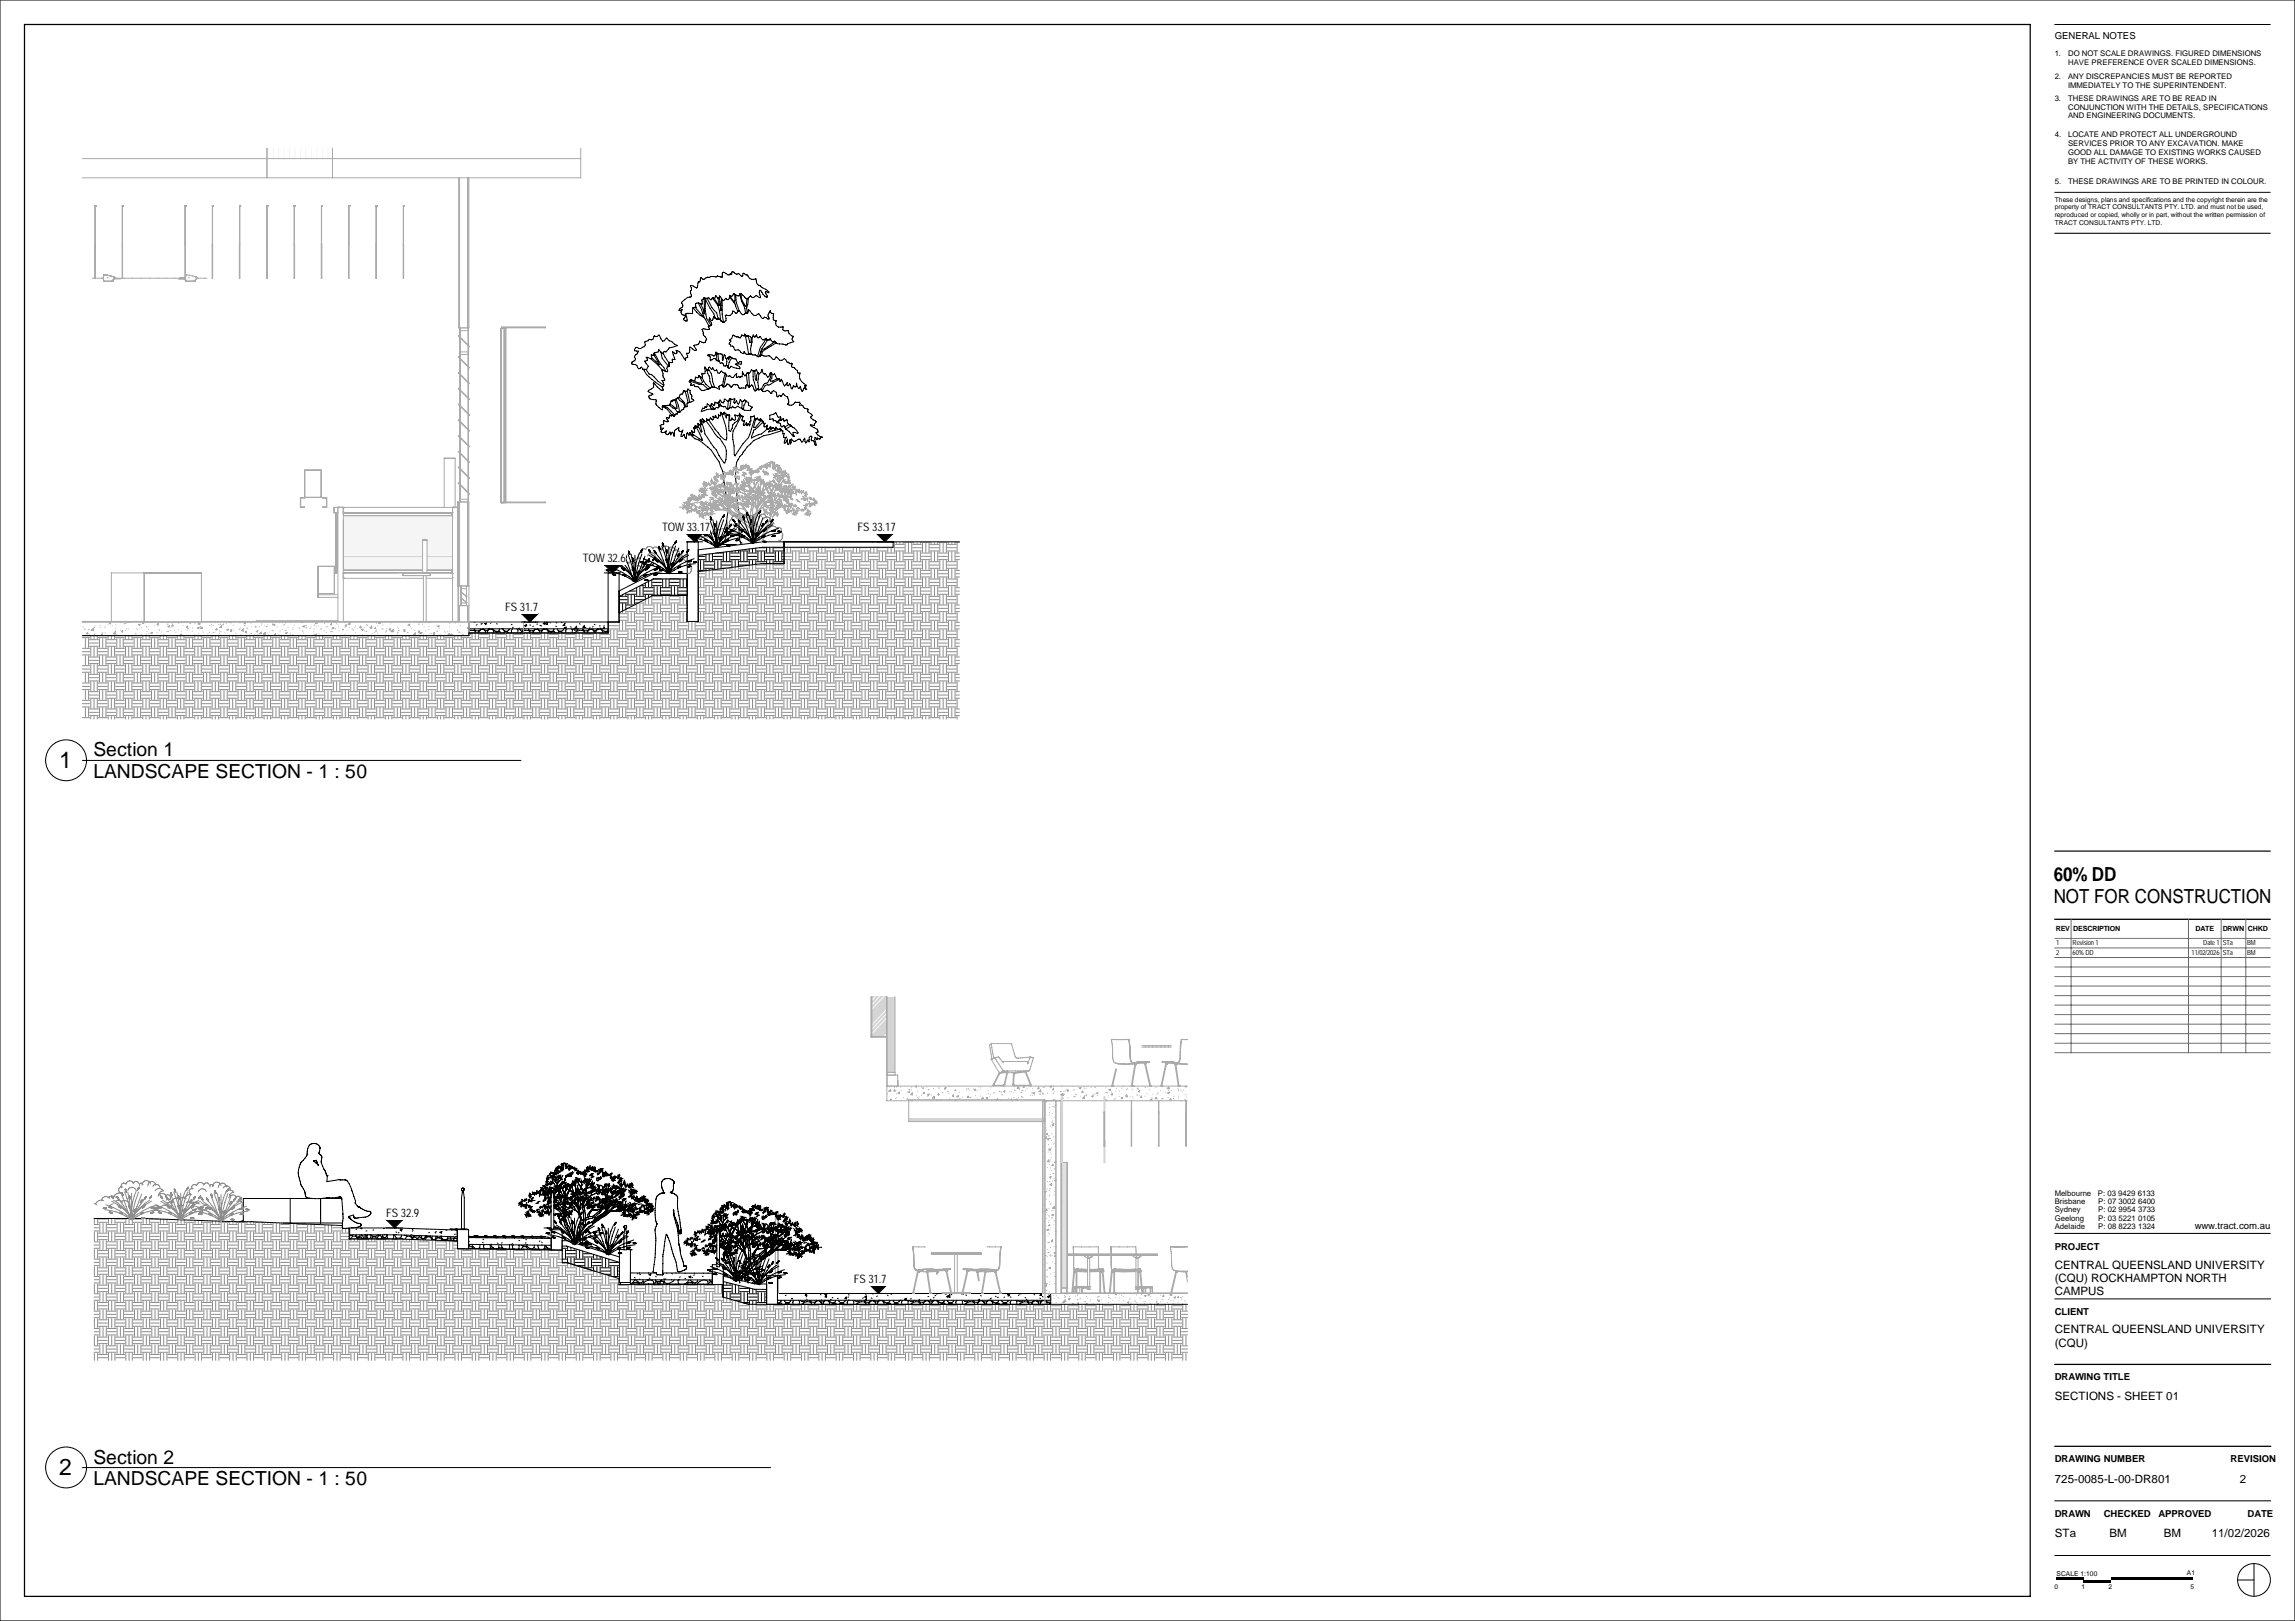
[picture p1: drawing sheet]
<svg xmlns="http://www.w3.org/2000/svg" width="841mm" height="594mm" viewBox="0 0 841 594" stroke-linecap="round" stroke-linejoin="round" font-family="sans-serif">
<defs><g id="words">
<g font-size="8.5">
<text x="21.7" y="281.5">1</text>
<text x="21.7" y="540.6">2</text>
</g>
<g font-size="7.1">
<text x="34.2" y="277.2">Section 1</text>
<text x="34.2" y="285.1">LANDSCAPE SECTION - 1 : 50</text>
<text x="752.6" y="322.7">60% DD</text>
<text x="752.6" y="330.9">NOT FOR CONSTRUCTION</text>
<text x="34.2" y="536.3">Section 2</text>
<text x="34.2" y="544.2">LANDSCAPE SECTION - 1 : 50</text>
</g>
<g font-size="4.3">
<text x="242.7" y="194.6">TOW</text>
<text x="251.7" y="194.6">33.17</text>
<text x="314.2" y="194.6">FS</text>
<text x="319.6" y="194.6">33.17</text>
<text x="213.6" y="206">TOW</text>
<text x="222.6" y="206">32.6</text>
<text x="185.1" y="223.9">FS</text>
<text x="190.5" y="223.9">31.7</text>
<text x="141.6" y="446">FS</text>
<text x="146.9" y="446">32.9</text>
<text x="312.8" y="470">FS</text>
<text x="318.2" y="470">31.7</text>
</g>
<g font-size="4.2">
<text x="752.9" y="465">CENTRAL QUEENSLAND UNIVERSITY</text>
<text x="752.9" y="469.7">(CQU) ROCKHAMPTON NORTH</text>
<text x="752.9" y="474.5">CAMPUS</text>
<text x="752.9" y="488.6">CENTRAL QUEENSLAND UNIVERSITY</text>
<text x="752.9" y="493.4">(CQU)</text>
<text x="752.9" y="512.9">SECTIONS</text>
<text x="775.9" y="512.9">-</text>
<text x="778.5" y="512.9">SHEET 01</text>
<text x="752.9" y="543.3">725</text>
<text x="760.1" y="543.3">-</text>
<text x="761.5" y="543.3">0085</text>
<text x="771" y="543.3">-</text>
<text x="772.4" y="543.3">L</text>
<text x="774.8" y="543.3">-</text>
<text x="776.2" y="543.3">00</text>
<text x="780.9" y="543.3">-</text>
<text x="782.3" y="543.3">DR801</text>
<text x="820.8" y="543.3">2</text>
<text x="752.9" y="563.3">STa</text>
<text x="773" y="563.3">BM</text>
<text x="792.9" y="563.3">BM</text>
<text x="810.5" y="563.3">11/02/2026</text>
</g>
<g font-size="3.5">
<text x="752.9" y="14.4">GENERAL NOTES</text>
<text x="804.3" y="450.4">www.tract.com.au</text>
<text x="752.9" y="457.9">PROJECT</text>
<text x="752.9" y="481.9">CLIENT</text>
<text x="752.9" y="505.8">DRAWING TITLE</text>
<text x="752.9" y="535.9">DRAWING NUMBER</text>
<text x="817.4" y="535.9">REVISION</text>
<text x="752.9" y="555.8">DRAWN</text>
<text x="770.9" y="555.8">CHECKED</text>
<text x="791" y="555.8">APPROVED</text>
<text x="823.6" y="555.8">DATE</text>
</g>
<g font-size="2.9">
<text x="752.9" y="20.5">1.</text>
<text x="752.9" y="29">2.</text>
<text x="752.9" y="37">3.</text>
<text x="752.9" y="50.3">4.</text>
<text x="752.9" y="67.5">5.</text>
<text x="757.9" y="67.5">THESE DRAWINGS ARE TO BE PRINTED IN COLOUR.</text>
<text x="752.9" y="438.3">Melbourne</text>
<text x="752.9" y="441.3">Brisbane</text>
<text x="768.7" y="438.3">P: 03 9429 6133</text>
<text x="768.9" y="441.3">P: 07 3002 6400</text>
<text x="752.9" y="444.3">Sydney</text>
<text x="752.9" y="447.3">Geelong</text>
<text x="768.9" y="444.3">P: 02 9954 3733</text>
<text x="768.9" y="447.3">P: 03 5221 0105</text>
<text x="752.9" y="450.3">Adelaide</text>
<text x="768.9" y="450.3">P: 08 8223 1324</text>
</g>
<g font-size="2.8">
<text x="757.9" y="20.5">DO NOT SCALE DRAWINGS. FIGURED DIMENSIONS</text>
<text x="757.9" y="23.7">HAVE PREFERENCE OVER SCALED DIMENSIONS.</text>
<text x="757.9" y="29">ANY DISCREPANCIES MUST BE REPORTED</text>
<text x="757.9" y="32.3">IMMEDIATELY TO THE SUPERINTENDENT.</text>
<text x="757.9" y="36.9">THESE DRAWINGS ARE TO BE READ IN</text>
<text x="757.9" y="40.2">CONJUNCTION WITH THE DETAILS, SPECIFICATIONS</text>
<text x="757.9" y="43.4">AND ENGINEERING DOCUMENTS.</text>
<text x="757.9" y="50.3">LOCATE AND PROTECT ALL UNDERGROUND</text>
<text x="757.9" y="53.6">SERVICES PRIOR TO ANY EXCAVATION. MAKE</text>
<text x="757.9" y="56.8">GOOD ALL DAMAGE TO EXISTING WORKS CAUSED</text>
<text x="757.9" y="60">BY THE ACTIVITY OF THESE WORKS.</text>
</g>
<g font-size="2.6">
<text x="753.3" y="341.2">REV DESCRIPTION</text>
<text x="804.5" y="341.2">DATE</text>
<text x="814.5" y="341.2">DRWN CHKD</text>
<text x="753.5" y="346.5">1</text>
<text x="759.5" y="346.5">Revision 1</text>
<text x="807.4" y="346.5">Date 1 STa</text>
<text x="823.5" y="346.5">BM</text>
<text x="753.5" y="350">2</text>
<text x="759.5" y="350">60% DD</text>
<text x="803.1" y="350">11/02/2026 STa</text>
<text x="823.5" y="350">BM</text>
</g>
<g font-size="2.5">
<text x="753.6" y="577.5">SCALE 1:100</text>
<text x="801.4" y="577.3">A1</text>
<text x="752.9" y="582.3">0</text>
<text x="762.7" y="582.3">1</text>
<text x="772.7" y="582.3">2</text>
<text x="802.7" y="582.3">5</text>
</g>
<g font-size="2.4">
<text x="752.9" y="74">These designs, plans and specifications and the copyright therein are the</text>
<text x="752.9" y="76.8">property of TRACT CONSULTANTS PTY. LTD. and must not be used,</text>
<text x="752.9" y="79.5">reproduced or copied, wholly or in part, without the written permission of</text>
<text x="752.9" y="82.3">TRACT CONSULTANTS PTY. LTD.</text>
</g>
</g></defs>
<g fill="#fafafa">
<path d="M65.4 101.7h2.5v.5h-2.5z"/>
<path d="M68 100.8h4v2.2h-4z"/>
</g>
<path d="M68.1 100.8v2.2" fill="none" stroke="#fafafa" stroke-width=".37"/>
<g fill="#fafafa">
<path d="M41.9 101.7h2.3v.5h-2.3z"/>
<path d="M37.9 100.8h4v2.2h-4z"/>
<path d="M41.7 101.5h.3v.8h-.3z"/>
<path d="M41.1 102.3h.7v.6h-.7z"/>
<path d="M39.5 100.8h2.2v.7h-2.2z"/>
</g>
<path d="M30.1 54.3h182.7v3.8h-182.7z" fill="#fff"/>
<path d="M125.8 187.9h40v22h-40z" fill="#f5f4f1"/>
<g fill="#fff">
<path d="M167.6 183.9l.2 30.8z"/>
<path d="M97.8 54.3h24v3.8h-24z"/>
</g>
<g fill="none" stroke="#000" stroke-width=".37">
<path d="M254.2 112.7l-.2 .1 1.3 1.5 3.1 2.6 1.4 2.5M254.7 112.6l-.5 .1M258.3 109.3h.1M258.3 109.3l.3 .2 .5-.2M258.3 109.3l-.4-.2-.3 .7-.5 .2 .2 1.5a2.28 2.28 0 0 0-2.4-.2l.1 1.4-.3-.1M258.3 109.3l-.2-.1v5.8l-.3-1.6-1.2-2.2-.7-.1 1.2 2.4 .8 2.5-.5-.3-2.7-3.1M258.3 109.3l.3 .6M258.6 109.9l3 5.1 .5 1.6 .7 .4M258.6 109.9l-.2 3.2 .3 2 .3 1.7 1.6 2.4-.4 .2M259.1 109.3l-.5 .2v.4M259.1 109.3l1.8 3.4 1.7 1.9 .5 2.3-.3 .1M259.7 119.4l-.2 .2 .4 1.1-2.1-.3-.5 .3 .5 2.1 1.2 1.5-.6 1.2-.6 .1-1.4-.6-.4 1-1.7 .7 .9 1.5-.2 .2h-.5l-1.8-1.2-.1 2-.4 .3-.7 .1 .5 1.3-.7 .3-.1 .8-2.1-3.1-1.4-.5 .4 .9-.8 .3-.8-.7 .9 2.8-1-.1 .1 1-.2 .3-1.2-.1 .1 .3"/>
<path d="M260.2 119.4h-.5M261.1 109.1l.6 .3M261.1 109.1l-.5 .8-.9-.8-.6 .2M261.1 109.1a10.9 10.9 0 0 1 3 8.4l.1 .1M261.1 109.1l.5 .2M261.6 109.3l2 2.6-.4-2.5M261.7 109.4l.2-.1 .3-1 1 1.1M262.8 117l-1.3-.9-.5 1.3-.3 .1-.7-1-.2 .6 .9 1.1 .1 .7-.6 .5M262.8 117l.5-.5 .9 1.1M263.5 109.3l.1-.2 .6 4.7 .2-4.4 .2 .3v5.4l.5 2.9M263.5 109.3l-.3 .1M269.5 108l-.2-.1-.1 2.8-1.8-2.4-.1 .5a9.9 9.9 0 0 1 3.1 5.4l.2-.5"/>
<path d="M269.5 108l-.7-.5-.4 .9-.4 .2-.6-.4-.1 1-.6 .6-.8-.5-.8 .9-1.4-1.8-.2 .9M269.6 108.1l.2 2.7 1.1 3.2-.3-.3M270.6 113.7l-.6 1.1-1.4-.8-.2 .8-.8 .8h-1.8l.2 1.9-.6 .5h-.6l-.6-.4M270.6 113.7l1.6 1.7 1-.8M271.2 107.8l-.5 .6-1.2-.4M271.2 107.8l.6 2.6 1.2 2.8 .2 1.4M271.6 107.7a7.4 7.4 0 0 0 1.6 4.6l.2-.1 .3-2.7M271.7 107.7l2 1.8M271.7 107.7l-.5 .1M273.2 114.6l.9 .1 .1-1.2 2.2 2.1h.6l1.1-.6 1.3 1.7 .8-.5 1.6 .7-.4-1.5 .8-1.6a1.04 1.04 0 0 0 1.3 1.2l-.1 2.1 1.1 .3a1.63 1.63 0 0 0 0 1.8 1.63 1.63 0 0 0 1.7 .7l.7-.2 .1 1.5 1.9-.1 .2 .9 .9 1 .7 .2-.5 1 .7 1-2.3 .8-.2 .4-3.7-.5-.5-.5M273.2 114.6h.1M274.2 109.3l.8-.9 .6 .6 .5 .1 1-.8 1.1 .7 .5 .1v-.3a2.4 2.4 0 0 1-.2-2.5l.7 .9a2.71 2.71 0 0 0 1.9 1.7l-.6-2 1.2 .4a3.2 3.2 0 0 0-2.4-1.9l-.7-.8a1.56 1.56 0 0 1-1.4-1.7l-.2-.7a2.05 2.05 0 0 1-3-1.4l-.8-.1-.7-.6-.6 1.2-1.2-1.1-.7 .3-1.7-1-.2 1.1-.5-.3-.4 .5-.5-.1a1.63 1.63 0 0 0-2-.8l-.1 1.7-1.7-.5-.5 .4a3.1 3.1 0 0 0-2.7 .1h-.4l-1.3 .8-1.3-.5-.2 1.4-.6-.1-.6 2.3-1.9-.9h-.4v.3a1.42 1.42 0 0 1 0 2 1.85 1.85 0 0 1 .1 1.9l-1.1 .2-2.3 1.8 .5 1.3-1.4 1.6 1.2-.2-.4 .5a1.18 1.18 0 0 0 1.4 1.5l.2 .2-.8 1.2 .8 .7h.6l-.4-2.7h2.4v-2l.4-.2"/>
<path d="M274.2 109.3l-.5 .2M274.2 109.3l-.2 2.2-.4 1.3 .2 1.9M239 131.3l-.6 .1 2.7 2.3 1.5 1.8M239.6 130.1l2.1 3.5h-.3l-2.4-2.3M239.7 129.6l-.1 .6-.9-.3 .3 1.4M239.7 129.6l.1-.4 1.4-.2 .2-.9 1.6 1.5M239.7 129.6l.1-.3 4.2 6.8M242.6 135.5l.4 2.6 .6 .8v.5h-1l.7 1.6-.2 .5M243 129.6l.2-.6 .3-.3 .5 .3 1.2-1.5 2.9-1-1-.4-.9-1-1-.2-1-1-.8 1-.6 .1-1.1-2.1-.3-.1-1.1 .6-.5-.4-.5 1.3-.6 .2-.8-.2-.4 .6-1.2 .4 .2 1.1-.4 .6-1.3 .7-1.8-.4-.5 .7v.5l1.5 .2-.6 1-.9 .9 .4 .9-.3 .7-1 .5v.7a1.61 1.61 0 0 1 2 1.2l.4 .5h.6l.5-.6 .4 .8 1.4 .1 .7-1.2-1.4-1.9 .9-.2 .1-.5-.4-.7 1.5 .5 .7-.1M243 129.6l2.2 3.5M243 129.6l-.8-.6 .4 2.2 2.5 3.1M245.1 134.3l-.6 .1-.2 .6 .3 1.2-2-.7"/>
<path d="M245.2 133.1l-.1 1.2M252.8 139.6l-.3 .3 .8 .6-.2 .7 1.1-.2 .3 .1 .1 .5a1.67 1.67 0 0 1 1.9 .9 1.72 1.72 0 0 0 2.5 .2l.8-.2M252.8 139.6l3.4 1.2 1.5 .1 1.8 1.7 .3-.1M256.7 138.2l.5 .2M256.7 138.2l-.6-.7-.2 .9-1-.2-.2 1.1-.7 .1-.9-.4-.3 .6M256.7 138.2l-.4-.4 1.2 2.3-.5 .4-4-1.4M257.2 138.4l1.5 2.4 1.6 1.4-.5 .3M259.2 135.8l-.9-1.3v2.4l-1-.1-.1 1.6M259.2 135.8l-.2-.2 1.1 3.1v1.1l.9 2.1h.7M259.5 135.6l.2-1 .4-.1 .6 .9 .5-.7 .7 1.1 .7-.3 .4 1.1 .6 .2 .8-.9 .6 .7 .8 .2M259.5 135.6l-.3 .2M259.5 135.6l.1-.5 1.1 1.9 .5 2.9 .8 2.1-.3-.1"/>
<path d="M262.6 129.1l.2 .5M262.6 129.1h-.3a1.12 1.12 0 0 1-.8 1.3 1.65 1.65 0 0 0-2.2-.1l.8 .2 .3 1.7 1.2-.8h.5l.4 .7 1.1 .2 .5 .9 .5-.3 .4 .4 .3 .8 .5 .1 .4-.4M262.6 129.1l.1 3.1h.7l-.3-2.6h-.3M262.8 129.6l1.8 .2 .2 2.2 .2-.1 .4-1.9 .5 1.2 .4 .3M265.8 136.8l-1 4.5M266.1 137.5l-.9 4.2M266.2 133.8l.2 .1M266.3 131.5l-.1 2.3M267.8 130.9a1.69 1.69 0 0 0 1.9 .6l.5 1.3 1.5-.3-.2 1-1.8-.2-.2 .3 1.5 .7 .2 .6-.2 .2-2.1-.4-1-.5-.6 .8-.4-.2-.5-.9M267.8 130.9l-.5-.3-1 .9M267.8 130.9l-.3-.2-.5 1.1-.2-.8-.5 .5M267.8 130.9l.3 .2-.9 1.7-.4 1.9-.4-.8"/>
<path d="M273.5 123.1l.7-.1 1.1 .8M273.5 123.1l-.6-.7-.2 .7-.9-.4-.6 1.1-.4-.1-.4-.5-.5 .3-1.3-.7a2.11 2.11 0 0 1-1.2 1.8l.4 .4-.6 1 .5 .2v.6h.7l.5 .4 .3 .9 1.8 .3 1.1 1.1h.4l.2-.7 .8 1h1M273.5 123.1l.6-.1 .6 2.4h.5l.1-1.6M273.5 123.1l-.4-.5 1.4 7.2M273.9 136.6l-.9 1.2-.9-1.6-.2 1.9-.5-.2-.2 .5-.4-.5-1 .4 .2-1.5-1.3 1.5h-.5l-.7-.6-.5 .2-.7-.2-.5-.9M273.9 136.6l-.4 .6 .4 4M273.9 136.6l.4 .1 .4 5-.3 .1M274.5 129.8l.8-.1 .5 .3a1.75 1.75 0 0 1 2 .7M275.6 123.7v1.6l-.6 2.6 .2 1.8-.7 .1M275.7 123.7l.3-1 .6 .9 .6-1 .4 1.1 1-.4 .9 1.2h.5l.8-.5 .2 .5M275.7 123.7l-.4 .1M276.1 136l.7-.1 .4-.6 .4 1.1 .7 .6 .5-.6 .4-1 .5 1.5 .4 .2 .4-.3 .8 1.4 .4-.2 .7-1.6 .7 .8 .4 .1 .3-.4 .8 1.8 .6 .2"/>
<path d="M276.1 136l-.8-.5-.8 1.3-.6-.2M276.1 136l.5-.1 .2 3.2 .4 .3v-1.8l.5-1.1 .4 .4a11.8 11.8 0 0 0 0 5.9M276.1 136l-.1-.2 .1 3.4 1.1 3.8M278.4 130.5l-.6 .2M278.6 130.4l-.8 .3M278.6 130.4l.7-.3 .7 .4 2-.1 1.3 1.3h.6l.5-.9 1.3 1.2h.8l.9-.6 1.1 1.4 .5-.1 .6 .6 .6-.2-.2 1.2 1.1 .4 1 1 .3 1h.8a2.92 2.92 0 0 0 1.4 3.8l.9 .7-.1 .2h-.5l.7 1.3-.7-.6-1 1.3-.6-1.8-.6 .8-.6-.8-.2-1.2-.1 1.2-.4 .2-.7-.5-.4 1.2-.4-.2-.6-1.8-.4 .9-.4-.1v-1.1l-1 1.2-1.2-2.4-.2 .7h-.3l-.2-.8M278.6 130.4l-.2 .1M279 128.5l-.6 2M280.8 124.1a11.9 11.9 0 0 0-3.2 6.5l.2 .1M281 124.5l.2 .3 .7-.2 .3-.6 .8 1.3 .8-.3 .4 .4M281 124.5l.2 .3-2.2 3.7M284.2 125.4l-.2-.2-5 3.3"/>
<path d="M284.2 125.4l.2 .2-5 3.2-.4 1.5-.4 .1M285.2 138.9l-.5-.1-1.6 .9h-.7l.6-2.5-.5-.6-.1 1.6-1.1 2.1-1.1 .2-.4 .5-.9 1.7 .2 .1M285.6 138.9h-.4M285.6 138.9l-3.2 1.9-2 .5-1.1 1.9-.2-.4M242.7 148.8v.3l1.9 1 1.6 2M242.7 148.8a6.3 6.3 0 0 1 4.5 3.6M243.1 141.5l-.4 .2 .3 1.3a5.4 5.4 0 0 1-3.5-2.7v1.6l-1.8 1.1-.2 .4 1.8 1.1-1.4 .4-.1 .9 .4 .4 2.4 .4a1.65 1.65 0 0 0 .1 1.9l2 1.7v-1.4M243.1 141.5l.1-.3-2-1.5-2.4-2.4-1-.3-1-1.6-1-.1a18.1 18.1 0 0 0 6.9 6.6M245.4 148.5l-2.7 .3M245.4 148.5l1.1 1 .9 .3 .9 1.4 .1-.3M245.5 148.3l-.1 .2M247.2 152.4l-.4 .2-.6-.6-.2 .5-.6-.4-.3 1.1-.9-.2 .6 1.6-1.7-.4 .1 1.3-.7 .1-.6 .5 .2 .1-.1 1.1 1.1-.4-.9 1.3 .5 .3 .8-.1 .7-.5-.2 1 .4 .4h.3l.8-1 .3 1 .5-.9h.2l.5 1.5a3 3 0 0 1 .7-2.5l1.1-.7a.93 .93 0 0 0 0 1 .93 .93 0 0 0 .9 .4l.5-.5-.6 2.3h.5l.6-.7 .6 1.5 .6-2.1 .6 .9 .2-.8"/>
<path d="M247.4 146.6l-.8-.1-.1 .5-.5-.1-.5 1.4M247.4 146.6l.7 3-.8-.2-1.7-1.4-.1 .3M247.4 146.6l.3-.3 .9 2.2 .5 2.6M248.4 150.9l-.3 .9-.6-.1-.3 .7M248.4 150.9l.7 .2M248.7 145.9l-.5-.1-.8 .8M248.7 145.9l-.3-.1 .6 .9 1.5 1.1 .5 1.2M248.9 145.6l-.2 .3M248.9 145.6l1.9 1.9 .5 1.5h-.3M251 149l-.5 .9-.6 .3-.8 .9M251.4 143.5l-1-.3-.3 1.2-.9 .3-.3 .9M251.8 143.4l.3-.9 .8 .6a1.74 1.74 0 0 0 .7 2 1.21 1.21 0 0 0 .7 1.7l-2.5 1v1.2h-.8"/>
<path d="M251.8 143.4l-.4 .1M251.8 143.3l.9 4.1-.5 .2-1.2-4.3 .4 .2M251.8 143.3v.1M252.7 158.7l.1-.2 .6 .8 .6 .2M252.7 158.7l-.1 .3 2.1 1.8 1.4 .4a17.7 17.7 0 0 1 7.9 9.7l.9 1.9 .4 4 .6 1.9 .2 4.3 .6 2v2.5l-.4 3.2 .2 2.9M254.9 156.1l2.4 5.2-3.5-2.2 .2 .4M255.9 156.2l-.1 .3-1.2-.3 .2 .9-.6-.4 .3 .9-.2 .9-.9-.6 .6 1.6M256.6 155.7h.1M256.6 155.7l.6 2.5-.3 .1-1-2.1M256.6 155.7l-1-.5 .3 1M256.8 153.9l1 1v-.6l-.5-.9 1.1 1h.4l.1-.3M256.8 153.9h-.2l.2 1-.2 .8"/>
<path d="M256.9 153.9l1.4 5.1 4.3 5.9a11.2 11.2 0 0 0 3 4.7 10.2 10.2 0 0 0 .3-5.7l-2.1-3.2-1.9-1.8-3.1-4.6 .1-.2M259.6 154l-.6-.5-.1 .6M260.5 148.6l-.4 .2-.9-.8-.4 1.4-.5-.3-.2 .6-.6-.2-.5 1.3a7.3 7.3 0 0 1 4.3-.9M260.5 148.6l-.3 .1 .2 .6 .5 .6h.4M260.5 148.6l.1-.2 1.4 1.5M261.7 141.9h-.8l-1.1 .6M263.5 147.4l-.6 .4-.9-.4-.1 1-.4 .1-.8-.7-.2 .8M263.5 147.4l.1-.2 .6 1.6-.6-.5M263.5 147.4l-.4 .2 .5 1.2M263.6 148.8l-.2 .6-.9-.1-.7 .8-.5-.2M263.6 148.3v.5M263.6 148.3a2.16 2.16 0 0 0 2.3 .7l.3 .8 .5 .1"/>
<path d="M264.5 151.4l-.4-.4-.2 1.4-.4-.1-.2-.5v1.2l-.3 .4-.9-1-.1 .7-.7-.6 .1 1.2-.2 .2-.8-.8-.3 .7-.5 .2M264.5 151.4l-.1-.1a17.7 17.7 0 0 1 1.8 9.9l-.7-.1-1.3-1.1-4.6-6M264.8 141.3l-.3-.2-1.2 .6 .3 .9-1.9-.7M265.2 151.2l.2-.2 1.1 1.1M265.2 151.2l-.3 .6-.4-.4M265.2 151.2l.9 2 .2-1.3 .2 .2M266.5 152.1l.5 .1M267 147.1l-1.6-.8-.4 1.4-1.1-1.1-.4 .8M267 147.1l-.3 2.8M267.1 149.6l-.4 .3M267.1 149.6l.4-.2 .5 .1 .4-.7 .5 .6h.6l.9-.6 1.7 1.1M267.7 146.2l.6 .2 1-.2-.4 1.2 .2 .3 .7-.9 .5 1.1 .3 .2 .8-1.7 .4 .7h.5l.6-.5 .4 .3"/>
<path d="M267.7 146.2l-.4-.1-.3 1M267.7 146.2l.2 .1-.5 3.1-.3 .2M271.3 152.1l1 .5-.4 1.5 .3 .2 .6-.2-.3 1.7 .6-.3 .4-.6 .2 1.1 .5-.8 .5 .8 .1-1.6 .3 .1 .1-.4-.2-1.5 .8 .1 .6-.3 .3 1.2M271.3 152.1l-.3-.7-.2 .8-.5 .2-1-.4 .2 1.8-.3 .3-1-.9-.5 .9-.2-.1-.2-.8 .1-1h-.4M271.3 152.1l-1 2.1-1.8 1.5-.2 1.2-.6 1.2-.6-.3 .1-5.7-.2 .1M271.3 152.1l.4 .3-2 3.7a7.5 7.5 0 0 0-.7 7.3l.1 3.3 .2 .3 3-4.4 1.9-2.2 2.4-7.2 .1 .4M271.9 147.1v2.6l.2 .2M273.3 146.9l1 .7v.8l1.5 .8-.7 .7v.4h-2.3l-.7-.4M273.3 146.9l.2 .1-.9 1.5-.2 1.6-.3-.2M273.9 141.2h.1M273.9 141.2l-.3-.2-.3 .4-.1 .9-1.5-.1-.6 .2-1.1-1.6-1.4 .3-.5 .8-1.4-1.2-.3 .1-.8 .9h-.6l-.2-.4M273.9 141.2l.5 .6"/>
<path d="M274.4 141.8l1.1-.8 1.2 2.3 .5-.3M276.7 153.6l.3 .2 .5-.6 .7 .9 .5-.8 .3 .7M276.7 153.6l-.6 3 .7 .1 2.2-2.7M279 154h.1M279 154l.7 .5M279.1 142.8l.3 .6 .6 .1 1.2-.5 1.6 1.1 .1-.6 .6-.3 1 .6 .4 1.6 .9-.6 .3 .4 .3-.1 .7-.8 .5 .6 1 .6 .1 .3a1.73 1.73 0 0 1-.1 2.3 1.84 1.84 0 0 0 2.9-.8l1.5 .1 .2 .4-.2 .7 1.2 .1a2.07 2.07 0 0 0 2 1.4l-.2 .6 .2 .4 1.5 1.2-.6 .9 2 1.4-.7 .9v.5l-1.4-.2 .1 .3 2.4 1.3 .3 1.1-.8 .1a3.1 3.1 0 0 0 2.4 1.7h-.7l-.2 .6-.9-.3-.2 .6-.5-.8-.3 .1 .4 2.8h-.2l-.7-1.8-.8 .1 .2-1.4-.2-.2h-.4l-.4 .4v1.6l-.2-.5-.3-.1-.7 1-.4-1.7-.8 1.3-.3 .1-.6-1.1-.7 .1-1.6 .8-.9-.9-.3 1.8-.2-1.5-.4 1.6h-.4l-.2-.7 .1-1.2-.9 1.4h-.3l.8-2.2-.6 .3-.5-.2 .3-1.4-.5 .2v-1.1l-.8-.4M279.1 142.8l-.3-.3-.8 .3-.4-.5-.4 .7M279.7 154.5l.2 .9 .5-.3-.4 1.3 .7-.1 .5-.5-.2 1 .2 .5M279.7 154.5v.1M279.7 154.6l-3.5 3-.8 2.3v.6l3.7-1.5 2.1-1.7M282.5 156.8l.4 .3 .4-.5 .7 .8 .4-.9 .6 .8 .8-.3 .3 .5M282.5 156.8l-.1-.5-.5 .7-.7 .3"/>
<path d="M282.5 156.8l.2 .3-1.1 1.2 4.4-1.1 .1 .3M284.8 154.9l-.5-.8-1 .2 .1-.7-1.3 .1v-1.5l1.5-.5 .7-.5 1 1.8 .7-.3 .2 1.4 .9-.8 .1 1 .9-.5 .4 .1 .1 1 .8 .8M284.8 154.9l1.2 .3 .1 .9 .4 .4 .6-.5 .4 .1 .4 1M286.1 153.1l-.9 1.2-.7 .3M286.1 153.8l-1.3 1.1M286.1 157.5l.5 .3-4.5 1.4-2.3 .4-3.5 1.8a31.3 31.3 0 0 0-6.4 8l-.4 5.4 .7 9.4a74.9 74.9 0 0 1 .7 13l.5 2.1M289.4 155.7l.9 .8a2.93 2.93 0 0 1 2 2.4l-1.7-.4v.6l.5 .8-.5-.1-2.7-2.7M289.4 155.7l-.3-.2-1.5 1M289.9 156.1l-2 1M242.9 199.1l-.2 .1M242.9 199.1h-.2M243 199.2l-.3 .1h.3"/>
<path d="M243.1 199.4l-.3 .2M243.1 199.5l-.3 .1M243.1 199.6l-.2 .1M243.2 199.8l-.5-.9 .3 1M243.2 199.8l-.1 .3-.1-.2M243.2 199.8l-.2 .1M243.2 200l-.2 .1M246.8 199.5a18.6 18.6 0 0 0-1.6 10.8M247.2 199.2l.1 .1M247.2 199l.2 .1M247.3 199l.6-.8-.4 .9M247.3 199v.3l.2-.2"/>
<path d="M247.3 199l.1 .1M247.4 198.8l.2 .2M247.4 198.7l.2 .2M247.4 198.7l.2 .1M247.5 198.5l.2 .2M247.6 198.5l.2 .1M247.6 198.4l.2 .1M247.7 198.3l.2 .2M252.3 196.3v.2M252.3 196.3h1.1l-.2 .2M252.4 196.3v.2M252.5 196.3v.2"/>
<path d="M252.6 196.3v.2M252.7 196.3v.2M252.8 196.3l.1 .2M252.9 196.9a18.1 18.1 0 0 1 9.4 3.5M252.9 196.3v.2M253 196.3v.2M253.2 196.5h-.9M253.2 196.3v.2M253.3 195.1a27 27 0 0 1 9.3 5.2 25 25 0 0 1 9.4-5.2M253.4 196.3v.1M254.4 197.9l1.2 .2zM254.5 196.1l.7 .2"/>
<path d="M254.6 195.9l-.1 .2M254.7 197.8l-.1 .2M254.7 195.9v.2M254.8 197.8l-.1 .2M254.8 195.9v.3M254.9 197.8l-.1 .2M255 196l-.1 .2M255 197.8v.3M255 196v.2M255.1 197.9v.2M255.1 196v.2M255.2 197.9v.2"/>
<path d="M255.3 196v.3M255.3 196h-1l.2 .1M255.3 196l.2 .2M255.4 193.8a24.4 24.4 0 0 1 8 6.6M255.4 196l-.1 .3M255.4 197.9l-.1 .2M255.5 196.1v.2M255.5 196.2l-.3 .1M255.5 192l-.2 .1M255.6 198l-.1 .1M255.6 192.1l-.2 .1M255.7 192.1l-.3 .2"/>
<path d="M255.7 192.2l-.4-.4 .4 .9M255.7 192.2l.2 .3M255.7 192.7l.4 .1M255.7 192.2l-.2 .2M255.8 192.3l-.2 .1M255.9 192.4l-.2 .2M255.9 192.5l.2 .3M255.9 192.5l-.1 .2M256 193.4a15.4 15.4 0 0 1 6.4 6.7M256 192.7l-.1 .1M257.4 192.6l-.1-.5 .6 .7M257.4 192.6l.3 .4"/>
<path d="M257.5 192.2l-.2 .1M257.6 192.3l-.2 .1M257.6 192.4l-.2 .1M257.7 192.5l-.2 .2M257.8 192.6l-.2 .1M257.8 192.7l-.2 .1M257.9 195.7h.1M257.9 192.8v.4l-.2-.2M257.9 192.8l-.2 .2M257.9 192.9l-.2 .1M258 193.2l1.8 2.3 2.8 5M258 195.8l.1-.1v.2"/>
<path d="M258 193l-.1 .1M258.1 196l-.3-.5 .8 .5M258.1 196l.3 .2M258.3 195.8l-.1 .2M258.4 195.8l-.2 .2M258.4 197.9v.2M258.4 196.2h.3M258.5 197.9l-.1 .2M258.5 195.9l-.2 .2M258.6 198.2l-.4-.3 .9 .3M258.6 198.2l.4 .3M258.6 198l-.1 .2"/>
<path d="M258.6 196l.2 .3M258.6 196l-.2 .2M258.6 196l-.1 .2M258.7 198l-.2 .2M258.8 198.1l-.1 .2M258.9 198.1l-.2 .2M259 191.2l3.3 9M259 198.2l-.2 .2M259 191.1v-.5l.5 .8M259 191.1l.2 .5M259.1 198.2l.2 .3h-.3M259.1 198.2l-.1 .3"/>
<path d="M259.1 198.3l-.1 .2M259.2 190.8l-.2 .1M259.2 198.4v.1M259.2 190.9l-.2 .1M259.3 191l-.3 .1M259.3 191.1l-.2 .1M259.4 191.2l-.3 .1M259.4 191.3l-.2 .1M259.5 191.4l-.3 .2M259.5 191.4v.3l-.3-.1M259.5 191.6l-.1 .1M260.1 190.5l1.6 4.9"/>
<path d="M260.3 189.9v-.6l.5 .9M260.3 189.9l.2 .3M260.5 189.5h-.2M260.5 190.2l.3 .3M260.5 189.5l-.2 .1M260.6 189.6l-.3 .1M260.6 189.7l-.3 .1M260.7 189.9h-.3M260.7 190l-.2 .1M260.8 190.2v.3M260.8 190.2l-.2 .1M260.8 190.4l-.2 .1"/>
<path d="M261.2 190.5l1.4 10M261.7 195.4h.2M261.7 195.4l.1 .8M261.7 195.5h.2M261.7 195.4l.9 5.1M261.8 192.1h.2M261.8 192.2h.2M261.8 192.3h.2M261.8 192.5h.3M261.8 192.7h.3M261.8 192.9h.3M261.9 195.4l.1 .8"/>
<path d="M261.9 193h.1M261.9 195.4l-.2 .1M262 195.6h-.3M262 195.7h-.3M262 195.8l-.3 .1M262 196.2v.3l-.2-.3M262 196h-.2M262 196.2h-.2M262 196.2l-.2 .1M262 196.4h-.1M262.1 192.8l-.2-.9-.1 .9M262.1 192.8l-.1 .3-.2-.3"/>
<path d="M262.1 192.4l-.3 .1M262.1 192.8h-.3M262.6 190.9v9.6M263.6 197.7h.1M263.7 197.4l-.1 .3M263.7 197.4l.2 .1M263.7 197.5l.1 .1M263.7 197.3l.2 .1M263.9 197.5l-.3 .2M263.9 197l.2 .1M263.9 196.9l.2 .1M264 196.8l.2 .1"/>
<path d="M264 197.2l-.2-.1 .2 .2M264.1 197.1l.1-.5-.5 .8M264.1 197.1l-.2 .4M264.2 199.5h5.7M264.2 199.5v.5M264.5 189.9a18.6 18.6 0 0 0-1.7 10.8M264.8 189.6l.1 .1M264.8 189.4l.2 .1M264.9 189.4l-.1 .3 .2-.2M264.9 189.4l.1 .1M264.9 189.2l.2 .2M265 189.1l.3 .1-.3-.1"/>
<path d="M265.1 188.9l.2 .2M265.2 190.5l-1.2 3.2-1.4 6.8M265.2 188.9l.2 .1M265.3 188.8h.2M265.5 188.8v-.2l-.6 .8M265.5 188.8l-.5 .7M265.5 198.2l-1.3 1.3M265.7 194.8v.1M265.9 194.2l.1 .1M265.9 194.7v.3M265.9 194v.4M265.9 194.1l.2 .1"/>
<path d="M266 198.4l.1 .1M266 194.7v.3M266 193.9l.2 .2M266.1 194.7v.3M266.1 194.2l-.2 .2M266.1 198.2l-.1 .3h.3M266.1 198.2l.2 .3M266.1 198.3l.1 .2M266.2 194.7v.3M266.2 193.7l-.3 .3M266.2 195.4l4 .7 1.9 .8M266.2 193.6l.2 .2"/>
<path d="M266.3 193.5l.2 .2M266.3 198.2l.1 .2M266.3 194.7v.2M266.3 191.2l-3.2 9M266.4 193.5l.1 .1M266.4 193.9l-.3-.1 .2 .1M266.4 193.8l-.3 .4M266.4 193.4l.1 .1M266.4 199.9v.1M266.4 198.1l.1 .2M266.4 194.7h.3l-.2 .2M266.4 193.4v.4"/>
<path d="M266.4 193.4l-.2 .3M266.4 198.1l.2 .2M266.4 194.7l-.9 .2h1M266.4 194.7l.1 .2M266.5 198.4l-3.5 2M266.5 194.7v.2M266.5 193.6l-.3 2.6-1.2 3.3M266.6 196.1l.1 .2M266.6 193.6a27.8 27.8 0 0 1 9.3 5.1 26.4 26.4 0 0 1 9.4-5.1M266.6 199.9l-.3 .1 .7 .2M266.6 199.9l.9 .1-.5 .2M266.6 199.9l-.1 .2"/>
<path d="M266.6 198l.1 .2M266.7 198.2l-.4 .3M266.7 194.7v.2M266.7 196l-.2 .2h.4M266.7 196l.2 .1M266.7 196l.1 .2M266.7 198l.1 .2M266.7 199.9v.2M266.8 197.9l.1 .2M266.8 195.9l.2 .1M266.9 199.9v.2M267 199.9l-.1 .2"/>
<path d="M267 198l.1-.1-1 .3M267 198l-.3 .2M267 195.7l.5-.2-.3 .4M267 195.7l-.3 .3M267.1 195.7l.2 .1M267.1 196l-.1-.3 .1 .3M267.1 199.9v.3M267.2 195.6l.1 .2M267.2 195.9l-.3 .3M267.2 199.9v.3M267.3 193.2l-1.7 2.1-2.7 4.8a17.7 17.7 0 0 1 6.4-6.7M267.3 193l.1 .1"/>
<path d="M267.3 199.9v.3M267.3 192.9l.2 .1M267.3 195.5l.1 .2-.1-.2M267.4 192.8l.6-.7-.7 1.1M267.4 192.8l-.1 .4M267.4 192.8l.1 .2M267.5 192.7l.2 .1M267.6 192.4l.2 .1M267.7 192.3l.2 .2M267.8 192.7l-.3-.2 .2 .2M267.8 196.3l.8 .3M267.8 196.3l1.1 .2"/>
<path d="M267.9 196.3v.1M267.9 194.4l-.1 .2M268 192.3l-.2-.1 .2 .2M268 196.3l-.1 .2M268 194.4v.2M268.1 196.3l-.1 .2 .1-.2M268.1 194.4v.2M268.2 194.4v.2M268.3 196.3v.3M268.3 194.4v.3M268.4 196.3v.3M268.4 194.4v.3"/>
<path d="M268.5 196.3l-.1 .3M268.6 194.5l-1-.1 1.2 .3M268.6 194.5l.2 .2M268.6 190.5l.6 .5M268.6 190.5l.4 .6M268.6 194.5l-.1 .2M268.6 190.5h.2l-.2 .1M268.6 192.3a24.4 24.4 0 0 1 8.1 6.5M268.7 196.4l-.1 .2M268.8 194.6v.1M268.8 190.9l.2-.2-.1 .2M268.9 196.5l-.1 .1"/>
<path d="M268.9 190.5l-.2 .2M268.9 196.5l-.3 .1M268.9 190.6l-.2 .2M269.2 190.9l-.3 .1M269.2 192.7l.1 .1M269.2 191l.2 .3-.4-.2M269.2 191l-.2 .1M269.2 191.1l-.1 .1M269.3 192.6l.2 .1M269.3 191.9a15.9 15.9 0 0 1 6.4 6.7M269.3 191.2l-.1 .1M269.4 192.4l.2 .2"/>
<path d="M269.5 192.3l.2 .1M269.5 192.2l.2 .2M269.6 192.2l-.4 .6 .3-.1M269.6 192.1l.2 .2M269.7 192.1l.2 .1M269.7 196.3h.3M269.7 198h.9M269.7 196.1v.2M269.7 198h.1M269.8 192.3l-.3 .4M269.8 192l.1 .1M269.8 191.9l.2 .2"/>
<path d="M269.8 191.9l.2-.1-.2 .5M269.8 191.9l-.2 .3M269.9 196v.3M269.9 193.8a23.7 23.7 0 0 0-8 6.6M269.9 196h1l-.9 .3M269.9 196l-.2 .3M269.9 196l.1 .3M269.9 197.9l.1 .2M270 197.9v.2M270.1 196v.3M270.2 197.8v.3M270.3 196v.2"/>
<path d="M270.3 197.8l.1 .3M270.4 195.9l.1 .3M270.5 197.8h.3l-.2 .2M270.5 195.9l.1 .3M270.5 197.8l-.8 .2M270.5 197.8l.1 .2M270.6 197.8v.2M270.6 195.9l.1 .2M270.7 190.9l.2-.1-.2 .2M270.7 197.8l.1 .2M270.7 191.1l-.1-.6 .6 .8M270.7 191.1l.3 .3"/>
<path d="M270.8 190.7l-.2 .1M271 191.4l.2 .2M271 191l-.2 .1M271.1 191.1l-.3 .1M271.1 191.1l-.2 .2M271.2 191.3l.1 .3M271.2 191.3l-.2 .1M271.2 194l.8 .8M271.2 194l.7 .5M271.2 198.4l.7 .7M271.3 191.6l3.3 4.8 1.3 2.6M271.3 194l-.1 .2 .1-.1"/>
<path d="M271.3 191.6h-.1M271.3 191.5l-.2 .1M271.4 194.1l-.1 .2M271.5 194.2l-.1 .2M271.6 194.3l-.2 .2M271.7 194.3l-.2 .2M271.7 196.3v.3M271.8 194.4l-.2 .2M271.9 196.4l-.1 .2M271.9 194.5l-.1 .2M271.9 194.5l.1 .3M271.9 196.3l.1-.2-.1 .2"/>
<path d="M271.9 196.5l-.1 .2M272 196.5l-.5-.2 1 .7-.1-.3M272 196.5l.4 .2M272 194.6l-.1 .2M272.1 196.5l-.2 .3 .3-.2M272.1 196.1l-.1 .3M272.1 196.9l3.5 2M272.2 196.2l-.1 .2M272.2 189.7l3.3 9M272.2 196.6l-.1 .3M272.3 196.2v.2M272.4 196.7l-.1 .2"/>
<path d="M272.4 196.9l-4 .8-1.9 .7M272.4 196.2v.3M272.5 189.2l-.2 .2M272.5 196.2v.3M272.5 189.4h-.2M272.6 189.5l-.4-.4 .3 .9M272.6 189.5l.2 .4M272.6 189.4l-.3 .1M272.6 189.6l-.2 .1M272.7 196.3l-1-.1 .9 .3M272.7 196.3l.2 .2h-.3M272.7 196.3l-.1 .2"/>
<path d="M272.7 189.7h-.3M272.7 196.3v.2M272.7 189.8l-.2 .1M272.8 189.9l-.1 .3-.2-.2M272.8 189.9l-.3 .1M272.8 190.1l-.1 .1M272.9 196.3l-.1 .2M273.4 188.9l1.6 4.9M273.6 188.3l.2 .4M273.8 188h-.2M273.9 188.1l-.3 .1M273.9 188.2l-.3 .1"/>
<path d="M273.9 188.3l-.2 .1M273.9 188.2l-.3-.5v.6M273.9 188.2l.2 .7-.3-.2M274 188.4l-.3 .1M274 188.5l-.2 .1M274.1 188.7h-.3M274.1 188.8l-.2 .1M274.5 188.9l1.4 10.1M275 193.8v.4M275 193.8l.1-.1 .2 .5v.7M275 194.2l.1 .4M275 193.8l.9 5.2"/>
<path d="M275 194.3h.3l-.3 .1M275.1 194.6h.2M275.1 190.8v.5M275.1 190.9h.3M275.1 194.6l.2 .3M275.1 191.3l.1 .3 .2-.3M275.1 190.7h.2M275.1 191h.3M275.2 191.5h.1M275.2 194.9h.1M275.2 193.9l-.2 .1M275.3 194.1l-.3 .1"/>
<path d="M275.3 190.5l-.1-.2-.1 .5M275.3 190.5l.1 .8M275.3 190.5l-.2 .1h.2M275.3 190.8h-.2M275.3 194.5h-.2M275.4 191.1h-.3M275.4 191.3h-.3M275.9 189.3v9.7M276.9 196.1l.1 .1M276.9 196h.3M277 195.7l.2 .2M277 195.7h.3"/>
<path d="M277.1 195.6l.2 .1M277.2 196l-.3 .2M277.2 195.5l.2 .1M277.2 195.4l.2 .1M277.3 195.3l.2 .1M277.3 195.2l.2 .1M277.4 195.6l.1-.5-.6 1.1M277.4 195.6l-.2 .4M277.7 188.3a18.6 18.6 0 0 0-1.6 10.8M278.1 188l.1 .1M278.1 187.9l.2 .1M278.2 187.7l.2 .1"/>
<path d="M278.3 187.6l.2 .1M278.3 188l-.2 .2M278.3 187.5l.3 .2M278.4 187.5l.4-.4-.2 .5M278.4 187.5l-.3 .7M278.4 187.4l.2 .1M278.5 188.9l-1.2 3.3-1.4 6.8M278.5 187.3l.2 .2M278.6 187.6l-.3 .4M278.6 187.2l.1 .2-.1-.2M279.1 192.7l.2 .1M279.2 192.5l.7-.7-.5 .8"/>
<path d="M279.2 192.5l-.1 .3 .3-.2M279.2 192.5l.2 .1M279.2 192.5l.2 .2M279.3 196.9l.1 .1M279.3 192.4l.2 .1M279.4 196.7l.1 .2M279.4 192.2l.3 .2M279.4 192.3l.2 .1M279.4 196.7l-.2 .2M279.4 196.7l.2 .2M279.5 192.1l.2 .1M279.6 196.6l.1 .3"/>
<path d="M279.6 189.7l-3.2 9M279.7 198.3v.2M279.7 196.6l.1 .2M279.7 196.5l.2 .3M279.8 196.5l.6-.2-.4 .4M279.8 192h-.2M279.8 196.5l-.4 .2M279.9 194.6l.1 .1M279.9 198.3l-.1 .2M279.9 196.5l.1 .2M280 196.7l-.8 .2M280 196.4l.1 .2"/>
<path d="M280 194.4l-.2 .2h.4M280 194.4l.2 .2M280 194.5l.1 .1M280 198.3v.3M280.1 196.4l.1 .2M280.1 194.3l.2 .2M280.2 198.3v.3M280.2 194.3l.2 .1M280.2 194.2l.2 .2M280.3 198.3l-.7 .1 .7 .2M280.3 194.1l.5-.2-.3 .5M280.3 194.1l-.3 .3"/>
<path d="M280.3 198.3l.5 .2-.5 .1M280.4 194.1l.1 .2M280.4 198.3v.3M280.5 194.1l.1 .1M280.5 198.4v.2M280.5 194.4l-.3 .2M280.6 191.6l-1.7 2.2-2.7 4.8a17.5 17.5 0 0 1 6.4-6.7M280.6 191.5l.1 .1M280.6 194h-.1M280.6 198.4v.2M280.6 191.3l.2 .1M280.8 191.1l.2 .2"/>
<path d="M280.8 191.1l.2 .1M280.8 191.4l-.2 .2M280.8 191l.3 .1M280.9 190.9l.4-.4-.2 .6M280.9 190.9l-.3 .7M280.9 190.9l.2 .1M281 190.8l.2 .1M281.1 190.7l.1 .1-.1-.1M281.1 191.1l-.3 .3M282.5 191.3h.1M282.5 191.2l.1 .1M282.6 191l.2 .1"/>
<path d="M282.7 190.8l.2 .2M282.8 191.1l.5-.8-.8 1M282.8 191.1l-.2 .2M282.8 190.7l.2 .2M282.9 196.6l1.2-.3-.3 .2zM282.9 190.6l.2 .2M283 190.5l.2 .2M283 194.6h.7M283 194.6v.1M283.1 196.4v.2M283.2 194.5v.2M283.2 194.5l1-.1-.5 .2"/>
<path d="M283.2 192.3a23.7 23.7 0 0 0-8 6.5M283.2 194.5l-.2 .1M283.2 194.5l.1 .2M283.2 196.3l.1 .3M283.3 190.5h-.3l.2 .1M283.3 196.3v.3M283.4 194.4v.3M283.5 196.3v.3M283.5 194.7v-.3l.1 .3M283.6 196.3l.1 .2M283.7 194.4l.1 .2M283.8 194.4v.2"/>
<path d="M283.8 196.3l.1 .2M283.9 194.4v.2M284 194.4v.2M284 196.3v.1M285.2 194.6l.7 .3M285.2 194.6l1 .2M285.2 194.6v.2M285.3 194.6l-.1 .2M285.4 194.6l-.1 .3 .2-.3M285.6 194.6v.3M285.7 195.4a17.8 17.8 0 0 0-9.4 3.5M285.7 194.6l-.1 .3"/>
<path d="M285.8 194.7l-.1 .2M286 194.7l-.1 .2M286 194.7v.2M286.2 194.8l-.1 .1M286.2 194.8l-.3 .1M287.3 198.5v8h-8.3l-23.1 3M327.3 198.5v2h-47.8l-23.6 3M351.6 198.5h-72.1l-23.6 3M222.4 209.1h.1M222.6 208.9v.2M222.7 208.9v.2M222.7 208.8l-.5 .2 .6 .1"/>
<path d="M222.7 208.8h.5M222.8 208.8v.3M222.9 209.5l4 .8 1.9 .7M222.9 208.8v.3M223 208.8l.1 .3M223.2 208.8l.3 .1-.3 .2M223.2 209.1h-.4M223.2 208.8v.3M223.3 207.7a27.8 27.8 0 0 1 9.3 5.2 25.7 25.7 0 0 1 9.4-5.2M223.4 208.9v.1M224.3 208.6l1.3 .2zM224.5 208.5l.1 .2v-.2"/>
<path d="M224.6 210.6l.1-.2-.1 .2M224.7 208.5v.2M224.8 210.4l-.1 .3M224.8 208.5l-.1 .2M224.9 210.4l-.1 .3M224.9 210.4h-.5l.1 .2M224.9 210.4l.7 .3-1.1-.1M225 210.7v-.3v.3M225 208.5l-.1 .3M225 208.5v.3M225.1 208.6v.2M225.2 210.5v.2"/>
<path d="M225.3 206.4a23.3 23.3 0 0 1 8.1 6.6M225.3 208.6v.2M225.4 210.5l-.1 .2M225.5 204.9l.3 .4M225.5 204.6h-.2M225.5 208.7v.1M225.5 204.6l-.2 .1M225.6 210.6v.1M225.6 204.7l-.2 .1M225.6 204.7l-.1 .2M225.7 204.8l-.4-.4 .2 .5M225.7 204.8l.2 .3"/>
<path d="M225.8 204.9l-.2 .1M225.8 204.9l-.2 .2M225.8 205l-.1 .1M225.9 205.1l.2 .3-.3-.1M225.9 205.1l-.1 .2M226 205.2l-.2 .1M226 206a16.6 16.6 0 0 1 6.4 6.7M226.1 205.3l-.2 .1M226.9 219.8h2.8M226.9 218.5h2.8M227.3 204.7l.7 1zM227.5 204.8l-.2 .1"/>
<path d="M227.6 204.9l-.2 .2M227.6 205l-.2 .1M227.7 205.1l-.2 .2M227.8 205.2l-.3 .1M227.8 208.3v-.2l.8 .5M227.8 208.3l.9 .6M227.8 205.3l-.2 .1M227.9 205.5h-.2M228 205.7l3.3 4.8 1.4 2.6M228 205.6l-.2 .1M228 208.2l-.1 .1M228 208.2l-.1 .2"/>
<path d="M228.1 208.2l-.1 .2M228.1 217.9v.2M228.2 208.6l.1-.2-.1 .3M228.2 208.3l-.2 .2M228.4 210.5h-.2l.8 .6M228.4 210.5l.9 .5M228.4 210.5l-.1 .2M228.5 208.5l-.2 .2M228.5 210.5l-.1 .2M228.6 210.6l-.1 .2M228.6 208.6l.2 .2M228.6 208.6l-.1 .2"/>
<path d="M228.6 208.7l-.1 .1M228.7 210.6l-.1 .2M228.7 208.8l-.1 .1M228.8 208.8l-.1 .1M228.8 211l3.5 2.1M228.8 210.7l-.1 .2M228.9 210.7l-.2 .2M229 211l.2-.1-.2 .2M229 203.8l3.2 9M229 211.1h.3M229 210.8l-.1 .2M229.2 203.4l-.2 .1 .2-.1"/>
<path d="M229.2 203.5l-.2 .1M229.3 211l-.1 .1M229.3 203.6l-.2 .1M229.3 211v.1M229.3 217.3v.8M229.4 203.7l-.3 .1h.3M229.4 203.9l-.2 .1M229.5 204l-.5-.8 .4 1.2M229.5 204v.3M229.5 204l-.2 .2M229.5 204.3l-.1 .1M229.5 204.3h-.1"/>
<path d="M229.7 217.8h3.2M230.1 203.1a37.7 37.7 0 0 1 2.6 10M230.1 218.1v3.2M230.5 202.1h.1M230.5 202.2l-.2 .1M230.6 202.3l-.2 .1M230.7 202.4l-.3 .1M230.7 202.5l-.3 .1M230.7 202.6l-.2 .1M230.8 202.8l-.3 .1M230.8 202.8l-.5-.9 .2 1M230.8 202.8l-.1 .3-.2-.2"/>
<path d="M230.8 216.6h2.1M230.8 203h-.2M231.3 203.1l1.4 10M231.3 218.1v3.2M231.7 208.4l.1 .4M231.8 205.1h.3M231.8 208.8h.2M231.8 204.7h.2M231.8 204.8h.3M231.8 204.9h.3M231.9 205.4h.2M231.9 209h.1"/>
<path d="M231.9 205.6h.1M231.9 208l-.2 .1M231.9 208.1h-.2M231.9 208.2h-.2M232 208.3l-.2-.5-.1 .6M232 208.3l.1 .4M232 208.3h-.3M232 208.4h-.3M232 204.6l-.2 .1M232 208.5h-.2M232 208.6l-.2 .1M232.1 205l-.2-.6v1.3l.2-.3"/>
<path d="M232.1 205v.4M232.1 205.2l-.3 .1M232.1 208.7l-.2 .4-.1-.3M232.5 218.1v3.2M232.7 203.5v9.6M232.9 219.8h3.2M232.9 218.5h3.2M233.3 215.3v2.8M233.6 210.2l.1 .1M233.7 209.9l.2 .1M233.8 209.7l.2 .1h-.2M233.8 210.1l-.1 .3"/>
<path d="M233.8 209.6l.3 .1M233.8 210.1h-.2l.2 .1M233.9 209.5l.2 .1M234 209.4l.2 .1M234.2 209.4l-.4 .2-.1 .8M234.2 209.4l-.4 .7M234.4 202.5a18.6 18.6 0 0 0-1.6 10.8M234.5 215v3.1M234.7 214.6h1.4M234.8 202.2h.1M234.8 205.9v.2M234.9 202l-.1 .2"/>
<path d="M234.9 202l.1 .1M234.9 205.9v.2M234.9 201.8l.3 .2M235 201.7l.2 .2M235 205.9v.2M235 201.7l.2 .1M235.1 201.6l.4-.4-.7 1M235.1 201.6l-.2 .4M235.1 205.9v.2M235.1 205.9l-.5 .1 1 .1M235.2 203.1l-1.1 3.2-1.4 6.8M235.2 201.5l.2 .1-.3-.1"/>
<path d="M235.2 201.4l.3 .1M235.2 206.1v-.2l.1 .2M235.3 206.5l2 .3 3.9 1.2M235.4 205.8v.3M235.6 205.9v.2M235.6 205.8l-.5 .1M235.6 205.8l.3 .2-.3 .1M235.7 215v3.1M235.7 204.7a27.8 27.8 0 0 1 9.3 5.1 25.7 25.7 0 0 1 9.4-5.1M235.8 205.9v.1M235.9 206.8l.1 .1M235.9 206.7l.2 .1"/>
<path d="M236 211l1.1-.5-.8 .6M236 206.6l.1 .2M236 211v.1M236 206.5l.2 .1M236 211l.1 .1M236.1 217.8h3.1M236.1 216.6h3.1M236.1 215.3h3.1M236.1 206.4l.2 .1M236.1 206.3l.2 .2M236.2 206.2l.4-.3-.5 .9M236.2 206.2l-.4 .7 .3-.1"/>
<path d="M236.2 206.2l.2 .2M236.3 206.2l.2 .1M236.3 211.1h-.3M236.3 211l-.1-.1v.2M236.3 210.8l.1 .2M236.3 203.8l-3.3 9M236.3 206.1l.2 .1M236.4 212.5v.1M236.4 210.7l.1 .2M236.5 211l-3.5 2.1M236.5 210.7l.1 .2M236.5 213.7v1.3"/>
<path d="M236.5 218.1v1.5M236.6 212.5v.2M236.6 208.7l.1 .2M236.6 212.7h.8M236.6 212.4l-.3 .1 .3 .2M236.6 212.4l.8 .2M236.6 210.6l.1 .2M236.7 210.6l.1 .2M236.7 208.6l-.1 .3 .3-.2M236.7 208.6l.2 .1M236.8 212.5l-.1 .2M236.8 210.5l.1 .2"/>
<path d="M236.8 208.4l.2 .3M236.9 212.7v-.2v.2M236.9 205.5l-.2 .1 .5 .2M236.9 205.5l.8 .1M236.9 205.5v.2M237 208.3l.1 .3M237 205.5v.2M237 208.3l.5-.3-.6 .7M237 208.3l-.3 .3M237 207.4v.2l.1-.2M237.1 208.2l.2 .2M237.1 212.5v.2"/>
<path d="M237.1 205.5v.2M237.2 212.5v.2M237.2 207.4v.2M237.2 205.5v.3M237.2 205.8l.5 .1M237.3 205.7l-3.2 4.6-1.2 2.4a17.5 17.5 0 0 1 6.4-6.7M237.3 205.6l.1 .1M237.3 208.2h-.1M237.3 207.7h.4M237.3 207.4l-.1 .2M237.3 208.1l.1 .2M237.3 212.5v.2"/>
<path d="M237.4 212.6l-.1 .1M237.4 212.6v.1M237.4 205.3l.3 .1M237.5 207.4l-.1 .3M237.5 205.2l.2 .1M237.5 205.6v.2M237.6 205.1l.2 .2M237.6 205.6l-.2-.2v.4M237.6 205.1l.4-.4-.4 .9M237.6 205.1l-.3 .6 .3-.1M237.6 207.5v.2M237.7 205l.2 .1"/>
<path d="M237.7 213.1v1.9M237.7 218.1v.9M237.7 204.9l.2 .2M237.7 205.6l.3 .2M237.7 205.6v.3M237.7 203.4a24.4 24.4 0 0 1 8.1 6.6M237.7 207.5h-.9l.5 .2M237.7 207.5l.3 .1-.3 .1M237.7 207.5v.2M237.7 205.7v.2M237.8 204.9l.2 .1M237.8 207.5v.2"/>
<path d="M237.9 201.5l-.2 .2M237.9 205.7v.2M237.9 201.6l-.2 .1M238 207.6v.1M238 205.8l-.3 .1M238 201.7l-.2 .1M238 201.7l-.2 .2M238.2 201.9l-.2 .1M238.3 202l-.3 .1M238.3 202.1l-.6-.7 .5 .9M238.3 202.1l.2 .3-.3-.1M238.4 202.2l-.2 .1"/>
<path d="M238.4 203a16.6 16.6 0 0 1 6.4 6.7M238.4 202.3l-.1 .1M238.8 212.4v2.6M238.8 218.1v.3M239.2 205.3l.2 .1M239.2 214.6h3.2M239.2 213.4h3.2M239.3 205.1l.7-.7-.5 .9M239.3 205.1l-.1 .3 .3-.1M239.3 205.1l.2 .2M239.4 205l.2 .1M239.4 212.1l-12.5 6.5"/>
<path d="M239.5 204.9l.2 .2M239.5 204.9l.2 .1M239.6 204.7l.2 .2M239.6 215v3.1M239.7 204.7l.2 .1M239.7 208.7l.1 .1M239.8 204.6l.1 .1M239.8 210.5l.1 .2-.1-.1M239.9 202.2l-.2-.5 .6 .7M239.9 202.2l.2 .4M239.9 201.8h.1M239.9 208.6v.2"/>
<path d="M239.9 210.5v.2M239.9 206.4a23.3 23.3 0 0 0-8 6.6M239.9 208.6l-.3 .1 .4 .2M239.9 208.6l.1 .2M240 210.5l.1 .2M240 201.9l-.2 .2M240 202l-.2 .1M240.1 208.6v.2M240.1 210.4l-.5 .3h.5M240.1 202.6l.3 .1M240.2 210.4v.3M240.2 202.2l-.3 .1"/>
<path d="M240.2 208.6v.2M240.2 210.4l.1 .3M240.2 202.3l-.2 .1M240.3 208.5v.3M240.3 202.4l.1 .3M240.3 202.4l-.2 .2M240.4 208.5l.5 .1-.9 .3M240.4 208.5l-.5 .1M240.4 210.4v.3M240.4 202.8l1.7 2.3 3 5M240.4 202.6l-.2 .1M240.4 208.5l.1 .3"/>
<path d="M240.4 205.2l-.1 .1M240.5 205.2l-.2 .2M240.5 210.4l.3 .1M240.5 210.4h-.4M240.5 210.4l.1 .2M240.5 208.5v.2M240.5 210.7h-.4M240.5 205.3l-.1 .1M240.6 205.3l-.1 .2M240.7 205.3l-.5-.2 .6 .7M240.7 205.3l.3 .3M240.7 208.7l-.1-.2 .1 .2"/>
<path d="M240.7 210.4v.2M240.7 205.4l-.1 .3M240.8 210.5l-.3 .2M240.8 215v3.1M240.9 207.5l-.1 .2M240.9 205.5l-.2 .2M241 207.6l-.1 .2M241 205.6l.2 .3-.4-.1M241 205.6l-.2 .2M241 205.7l-.1 .1M241.1 207.6l-.1 .2M241.1 207.9l.1-.3-.1 .3"/>
<path d="M241.1 207.6l-.5-.1 .8 .6M241.1 207.6l.4 .3M241.1 205.8l-.1 .1M241.2 208l3.5 2.1M241.3 200.8l3.3 9M241.4 207.8l-.1 .2M241.5 200.7l-.1-.5 .5 .8M241.5 200.7l.1 .4M241.5 207.9l.2 .2h-.3M241.5 207.9l-.1 .2M241.6 207.9l-.2 .2M241.6 200.4l-.2 .1 .2-.1"/>
<path d="M241.6 200.5l-.2 .1M241.6 201.1l.3 .3M241.7 208l-.1 .1M241.7 200.6l-.2 .1M241.8 200.7l-.3 .1M241.8 200.8l-.2 .1M241.8 200.9l-.2 .1M241.9 201l-.2 .1M241.9 208.9l.1-.2-.1 .3M241.9 201v.3M241.9 201.1l-.2 .1M241.9 201.3h-.1"/>
<path d="M242 215v3.1M242.1 208.7v.3M242.2 208.7l-.1 .3M242.2 208.7l-.5 .1 .9 .3M242.2 208.7l.5 .1M242.3 208.8l.1 .2v-.2M242.4 209.5l-2 .3-3.9 1.2M242.4 217.8h3.2M242.4 216.6h3.2M242.4 215.3h3.2M242.5 208.8v.3M242.5 200.1a37.7 37.7 0 0 1 2.6 10"/>
<path d="M242.7 208.8l.3 .2-.4 .1M242.7 208.9l-.1 .2M242.7 208.9v.2M242.8 212.1v2.9M242.9 209v.1M243.7 200.1l1.4 10M244 212.1v2.9M244.1 205.4h.3M244.1 205.1h.2h-.2M244.2 201.6h.2M244.2 201.6l.1 1.1 .2-.3M244.2 201.7h.2"/>
<path d="M244.2 202.1h.3M244.2 202.3h.3M244.3 205.2h-.2M244.4 201.6l.1 .8M244.4 205.3l-.2-.5v1M244.4 205.3v.5M244.4 205.3h-.3M244.4 202.6h-.1M244.4 205.8v.3l-.2-.3M244.4 205.6l-.2 .1M244.4 205.8h-.2M244.4 205.8l-.2 .1"/>
<path d="M244.5 201.8l-.3 .1M244.5 202.4h-.2h.2M245.1 200.4v9.7M245.2 212.1v2.9M245.6 214.6h3.2M245.6 213.4h3.2M246 207.3h.1M246 215v3.1M246 207.1l.1 .2 .2-.2M246 207.1h.3M246 207.1l.2 .1M246.1 206.9l.2 .1"/>
<path d="M246.2 206.8l.2 .1M246.2 206.6l.4-.4-.3 .9M246.2 206.6l-.2 .5M246.2 206.7l.2 .1M246.3 206.6l.2 .1M246.3 206.5l.2 .1M246.4 206.4l.2 .1M247.2 215v3.1M247.6 200.1l-2 6.6-.5 3.4M248.2 203.8l.2 .1M248.3 203.6v.4M248.3 203.7l.2 .1"/>
<path d="M248.4 215v3.1M248.4 203.5l.2 .2M248.4 208l.1 .1M248.5 203.4l.2 .1M248.5 203.8l-.2 .2M248.5 203.3l.3 .2M248.5 207.9l.2 .2M248.6 203.2l.4-.3-.2 .5M248.6 203.2l-.3 .4M248.6 207.9l-.2 .2M248.7 208.1h-.3M248.7 207.8l.1 .2"/>
<path d="M248.8 200.8l-3.4 9M248.8 203.1l.2 .1M248.8 217.8h3M248.8 216.6h3M248.8 215.3h3M248.8 203.4l-.3 .4M248.8 209.5v.1M248.8 207.7l.1 .2M248.9 208l-3.5 2.1M248.9 203.3l-.2-.1 .1 .2M248.9 207.7l.1 .2M249 205.8v.1"/>
<path d="M249 205.7l.1 .2M249 209.5v.2M249 209.5h-.3l.3 .2M249 209.5l1 .1-1 .1M249 207.6l.1 .2M249.1 205.6l.1 .2M249.1 207.6l.1 .2M249.1 205.6l-.1 .2M249.1 205.6l.2 .1M249.2 209.5l-.1 .2M249.2 207.5l.1 .2M249.2 212.1v2.9"/>
<path d="M249.2 205.5l.2 .2M249.3 205.7l-.3 .2M249.3 207.5v.2M249.3 207.5l.1 .1M249.3 209.5v.2M249.3 207.5l-.7 .4M249.4 207.6l-.7 .5M249.5 209.5v.2M249.6 205.5l-.2-.1 .1 .2M249.6 209.7l.1-.2v.2M249.6 205.5l.3-.5-.8 .6M249.6 205.5l-.3 .2"/>
<path d="M249.7 202.8l-3.2 4.5-1.2 2.4a18.3 18.3 0 0 1 6.4-6.7M249.7 202.6l.1 .1M249.7 205.1l.1 .2-.1-.2M249.7 205.4l-.1-.2v.2M249.8 202.4l.6-.7-.4 .9M249.8 202.4l-.1 .3M249.8 202.4l.2 .2M249.8 202.5l.1 .1M249.8 209.6l-.1 .1M249.9 202.3l.2 .1M250 202.6l-.3 .1M250.1 202l.2 .1"/>
<path d="M250.1 201.9l.2 .2M250.2 202.3l-.3-.2 .2 .3M250.4 201.9l-.2-.1 .2 .2M250.4 212.1v2.9M251.5 212.1v2.9M251.6 202.3l.1 .1M251.7 202.1l.2 .2M251.8 218.1v9.6h4.1v-29.2h-4.1v29.2M251.8 202l.2 .1M251.8 212.1l-12.5 .1M251.8 210.1h-12.4l-12.5 6.4M251.8 218.1h-12.4l-12.5 6.4"/>
<path d="M251.9 201.9l.2 .2M251.9 201.8l.2 .2M252 201.7l.2 .2M252.1 201.7l.2 .1M252.1 205.8l.3 .1M252.1 205.7v.1M252.2 201.6l.1 .1M252.2 207.6v.1M252.2 201.5l.1 .2M252.3 205.7v.2M252.3 203.4a23.3 23.3 0 0 0-8 6.6M252.3 205.6h1l-.5 .2"/>
<path d="M252.3 205.6l-.2 .2M252.3 205.6l.1 .3M252.4 201.6l-.8 .8 .6-.5M252.4 201.6l-.2 .3M252.4 207.5l-.1 .2-.1-.2M252.5 205.6v.2M252.6 207.4v.3M252.6 205.6l.1 .2M252.6 207.4l.1 .3M252.7 207.4l.1 .3M252.8 205.8l-.4 .1M252.8 205.5l.1 .3"/>
<path d="M252.9 207.4h.3l-.3 .2M252.9 205.5v.2M252.9 207.4l-.9 .3 .9-.1M252.9 207.4v.2M252.9 207.4l.1 .2M253.1 205.7l-.1-.2 .1 .2M253.1 207.4l.1 .2M254.3 205.7v.3l.1-.3M254.5 205.7v.3M254.6 206l.4 .1M254.6 205.7v.3M254.6 205.7l-.5 .1 .5 .2"/>
<path d="M254.6 205.7l.5 .2M254.7 205.8v.2M254.8 206.5l-2 .3-3.9 1.2M254.8 205.8v.2M254.9 205.8v.3M255 206.1h.3M255.1 205.9l.3 .1M255.1 205.9l-.1 .2M255.1 205.9v.2M255.3 206v.1M255.4 206l-.1 .1M255.9 205.1h2.4"/>
<path d="M255.9 203.9h2.4M255.9 209h2.4M256.7 205.4v3.2M257.9 205.4v3.2M258.3 208.2h3.2M258.3 207.1h3.2M258.3 205.8h3.2M258.7 203.1v2.3M258.7 208.6v.5M259.9 203v2.4M259.9 208.6v.4M261.1 202.8v2.6"/>
<path d="M261.1 208.6v.2M261.5 205.1h3.1M261.5 203.9h3.1M261.9 205.4v3.2M262.3 202.6h2.3M263.1 205.4v3.2M264.2 205.4v3M264.6 208.2h1.1M264.6 207.1h3.2M264.6 205.8h3.2M265 202.4v3M266.2 202.3v3.1"/>
<path d="M267.4 202.3v3.1M267.8 205.1h3.2M267.8 203.9h3.2M267.8 202.6h3.2M268.2 201.9v.4M268.2 205.4v2.5M269.4 201.8v.5M269.4 205.4v2.3M270.6 201.6v.7M270.6 205.4v2.2M271 201.9h3.2M271 207.1h3.2"/>
<path d="M271 205.8h3.2M271.4 202.3v3.1M272.6 202.3v3.1M273.8 202.3v3.1M274.2 205.1h3.1M274.2 203.9h3.1M274.2 202.6h3.1M274.6 201.2v1.1M274.6 205.4v1.7M275.8 201v1.3M275.8 205.4v1.5M276.9 200.9v1.4"/>
<path d="M276.9 205.4v1.4M277.3 201.9h3.2M277.3 205.8h3.2M277.7 202.3v3.1M278.3 200.7h2.2M278.9 202.3v3.1M280.1 202.3v3.1M280.5 205.1h3.2M280.5 203.9h3.2M280.5 202.6h3.2M280.9 200.5v1.8M280.9 205.4v1.1"/>
<path d="M282.1 200.5v1.8M282.1 205.4v1.1M283.3 200.5v1.8M283.3 205.4v1.1M283.7 201.9h3.2M283.7 200.7h3.2M283.7 205.8h3.2M284.1 202.3v3.1M285.3 202.3v3.1M286.5 202.3v3.1M286.9 205.1h.4M286.9 203.9h.4"/>
<path d="M286.9 202.6h.4M171.8 231.9h51v-22h4.1v18h-55.1v5h-141.7M171.8 230.4h51M171.8 231.2l.8-.3 1.1 .2 .6 .5v.3M172.2 230.4l-.4 .4M173.7 230.4l.6 .7 1 .1 .8-.5M174.1 228l-.3 .1M174.8 228.9l-.3 .2M176.1 230.4v.3M176.1 230.7l-.6 1.2M176.2 228.6l.2 .2M176.5 228.3l.3 .2"/>
<path d="M177 230.4l.2 .2M177.2 230.6l.7 .8-.1 .5M177.2 230.6l-1.1 .1M177.5 228.4l.8-.2-.2 .6zM178.6 231.9l-.1-.3 .7-1 1.1-.1 .7 .8-.1 .6M179.2 230.4h.1M179.2 230.4l-.6 .6h-.9l-.5-.4M180 228.2l-.3 .2M180.5 230.4l1.1 1h.9l.6-1M181.8 231.9l.3-.3 1.1-.1 .4 .4M181.9 228.5l.3 .2M184.2 230.4h-.3"/>
<path d="M184.3 230.4l.6 .8 1 .1 .7-.9M184.5 231.9l.3-.3 .9-.1 .7 .4M187.4 228.8l.3 .1M187.8 230.4l-.4 .7 .1 .8M188.1 229.9h-.4M189.4 230.4l.4 .4-.1 1.1M190.1 230.4l.6 .5h.9l.5-.5M190.3 230.1l-.2 .2M190.7 231.9a2.62 2.62 0 0 1 3.5-.3v.3M191.9 227.9l.5 .1M191.9 230.1l.3 .2M192.2 229.2l.7-.2-.2 .6z"/>
<path d="M192.4 227.9v.1M192.8 229l.3 .2M193.6 230.4l.6 .7 1 .1 .8-.5M194.5 229l-.4 .1M195.5 229.4l-.3 .3M196 230.4v.3M196 230.7l-.6 1.2M196.2 227.9l.1 .1M196.9 230.4l.2 .2M197 228.7h-.3M197.1 230.6l.7 .8v.5M197.1 230.6l-1.1 .1"/>
<path d="M197.9 229.1l.2 .2M198.2 229.2l.3 .2M198.5 231.9l-.1-.3 .7-1 1.1-.1 .7 .8-.1 .6M199.1 230.4h.1M199.1 230.4l-.6 .6h-.9l-.5-.4M199.6 228v.6h-.5zM200.3 227.9l-.7 .7M200.4 230.4l1.1 1h.9l.6-.6v-.4M200.4 227.9l.1 .8-.9-.1M200.7 228.7l-.3 .2M200.9 228.2h-.4M201.5 228.1l.3 .2"/>
<path d="M201.8 231.9l.2-.3 1.1-.1 .4 .4M203.6 229.4l.3 .2M203.8 228.1l.2 .2M204.2 230.4l.6 .8 1 .1 .7-.5v-.4M204.4 231.9l.3-.3 1-.1 .6 .4M206 228l-.3 .2M206.8 230.1l.7-.3-.2 .6zM206.8 228.6l.2 .6h-.7zM206.9 228.3l.3 .2M207.7 230.4l-.4 .7 .1 .8M209 229.7l.3 .1M209.3 230.4l.5 .4-.2 1.1"/>
<path d="M210 230.4l.6 .5h.9l.5-.5M210.6 231.9a2.62 2.62 0 0 1 3.5-.3v.3M211.3 229.4l.1 1-.9-.1zM212.3 228.5l.3 .2M213.6 230.4l.5 .7 1 .1 .8-.5M214.1 229.2l.1 .7-.6-.1zM214.5 229.9l.3 .2M215.3 231.7v.2M215.9 230.4v.3M215.9 230.7l-.7 1M216.2 230l-.2 .2M216.8 230.4l.2 .2"/>
<path d="M217 230.6l.7 .8v.5M217 230.6l-1.1 .1M217.4 229.7h-.3M217.8 228.8l.3 .1M218.4 231.9l-.1-.3 .7-1 1.1-.1 .7 .8v.6M219 230.4h.1M219 230.4l-.5 .6h-.9l-.6-.4M219.9 230.1l.3 .2M220 229.3l-.4 .1M220.3 230.4l1.1 1h1l.4-.6M220.9 230.4l.5-.5 .1 .5M221.4 229.2l-.2 .2"/>
<path d="M222.8 231.5l-.9 .1-.2 .3M226.9 220.9h2.8M226.9 221.3v3.2M228.1 221.3v2.6M229.3 221.3v2M229.7 222.9h.3M229.7 221.7h2.6M232.9 220.9h1"/>
</g>
<g fill="none" stroke="#aaa" stroke-width=".37">
<path d="M30.1 58.1h182.7M97.8 54.3v10.9M121.8 54.3v10.9M212.8 54.3v10.9h-182.7M34.8 75.4h.1M34.8 75.4v14.1M34.9 75.4h.1M34.9 75.4v26.5M44.8 75.4h.1M44.8 75.4v14.1M44.9 75.4h.1M44.9 75.4v26.5"/>
<path d="M67.8 75.4h.1M67.8 75.4v14.1M67.9 75.4h.1M67.9 75.4v14.1M77.8 75.4h.1M77.8 75.4v14.1M77.9 75.4h.1M77.9 75.4v14.1M87.8 75.4h.1M87.8 75.4v14.1M87.9 75.4v14.1M97.8 75.4h.1"/>
<path d="M97.8 75.4l.1 26.5-.2-12.4M97.9 75.4v14.1M107.8 75.4h.1M107.8 75.4l-.1 26.5h.2v-12.4h-.2M107.9 75.4v14.1M117.8 75.4v14.1M117.9 75.4h.1M127.8 75.4h.1M127.8 75.4v14.1M127.9 75.4v26.5h-.2v-12.4h.2M137.8 75.4h.1M137.8 75.4v14.1"/>
<path d="M137.9 75.4v14.1M147.8 75.4h.1M147.8 75.4l.1 26.5-.2-12.4M147.9 75.4v14.1M168.1 65.2v54.9h3.7v-54.9M168.4 65.2v54.9M171.4 65.2v54.9M171.5 65.2v54.9M34.9 89.5h-.2v12.4M44.9 89.5l-.2 12.4M77.7 89.5h.2v12.4h-.2zM87.7 89.5h.2v12.4h-.2z"/>
<path d="M117.7 89.5h.2v12.4h-.2zM137.7 89.5h.2v12.4h-.2zM33.8 101.9h4.1M37.9 102.6v.1M38 103h.1M38 103h3.1M38.1 100.8h.1M38.1 100.8h1.3M38.1 100.8l-.2 .4 .1 1.8M39.3 101.7h.3M39.3 100.8l1.3 .3M40.5 101.1l1.3 .4"/>
<path d="M40.9 103h.1M41 103h.1M41.1 103h.1M41.1 103h-.1M41.1 102.9h.1M41.1 102.9v.1M41.2 102.9l-.2 .1M41.7 102.3l-.5 .6M41.7 102.3l-.6 .6M41.8 101.5l.2 .7M41.8 101.5l.2 .4M41.9 101.6v.2"/>
<path d="M41.9 101.8h.1M41.9 101.7h.1M41.9 101.8l.1 .1M42 101.9h.1M42 102.2h2.2M42 101.7h.1M42 101.8h.1M42 101.7h.3M42 102.1l-.3 .2M42 101.9l-.1 .3M42 101.9h25.9M65.4 102.2h2.5"/>
<path d="M66 101.7h1.7M67.7 101.9v-12.4h.2l.2 13.5M67.9 101.9l.1 1.1M68 103h3.1M68.1 103h.1M68.1 100.8l-.1 .5M68.1 100.8h.1M68.2 100.8l-.3 .1M68.2 100.8l2.4 .3 1.5 .7M69 101.7h.3M71.1 103h.1M71.2 103h.1"/>
<path d="M71.2 102.9h.1M71.2 102.9v.1M71.9 102.3l-.7 .6M71.9 102.2v.1M72 101.6v.6M72 101.7h.1M72.1 101.9h.1M72.1 101.8h.1M72.1 102l-.2 .2M72.1 101.9h3.8M183.8 119.8h16v.3h-16zM167.9 123.1l.2-.2 3.9 4z"/>
<path d="M167.9 136.7l.2-.2 3.9 4-.1 .1zM167.9 130.9l.2-.1 3.9 3.9zM168.6 123.7v7.5M168.6 120.1v3.3M168.6 131.5v5.5M168.6 137.3v5.5M168.6 121.2h3M168.6 129.9h3M168.6 128.9h3M171.6 126.7v7.5M171.6 120.1v6.3M171.6 134.5v5.5"/>
<path d="M167.9 142.5l.2-.2 3.9 4zM167.9 148.2l.2-.1 3.9 3.9-.1 .2zM167.9 159.8l.2-.2 3.9 4zM168.1 153.8l3.8 4.1-4-3.9zM168.6 143v5.5M168.6 148.8v5.5M168.6 154.6v5.5M171.6 140.3v5.5M171.6 146.1v5.5M171.6 151.8v5.5M171.6 157.6v5.5M111.7 172.3h6v9.9h-6z"/>
<path d="M167.9 165.5l.2-.1 3.9 4zM167.9 177.1l.2-.1 3.9 3.9-.1 .2zM168.1 171.2l3.8 4.1-4-4zM168.6 160.4v5.5M168.6 166.2v5.5M168.6 171.9v5.5M168.6 177.7v6.2M171.6 163.4v5.5M171.6 169.2v5.5M171.6 174.9v5.5M256.1 179.6l1.1 .4M256.5 179.2h.1"/>
<path d="M256.5 179.2l.7 .6M256.7 178.9l.4 .8M257.1 180l-.9 .3M257.2 178.6v.9M257.4 177.2l.5 .4M257.6 179.3l.1 .5M257.6 178.9l-.2 .4M257.7 178.1h.1M257.8 176.7l.1 .8M257.9 180l-.8 .5M257.9 178.9l-.1 .5M257.9 177.6l1.1 .6"/>
<path d="M258 177.3v.3M258 177.6l-.3 .5M258 176.4l.1 1.1M258.2 178.5l-.1 .9M258.3 179.5l.2 .7M258.5 178.6l-.3 .7M258.5 180l-1.5 .1M258.6 176.6l.1 1.2M259 176.8v1.2M259 179.6l-.5 .6M259.4 178.9l-.6 .7 .4 .2M259.4 177.2l-.3 .9"/>
<path d="M259.7 176.7l.3 1.1M259.9 178.7l.7 .4M260.1 177.1v.8M260.3 176.5l.6 .1M260.4 179l.2 .7M260.5 176l.5 .6M260.5 178.6l.7 .4M260.6 177.4l-.4 .7M260.7 177.1h.1M260.7 175.3l.4 1.1M260.8 180l.4 .6M260.9 178.3l.8 .6"/>
<path d="M260.9 179.3l1.5 .8M261 176.6l-.3 .5M261.1 179.9l-.1 1.6M261.1 179l-.4 .5 .8-.3M261.3 176.9h.1M261.3 176.9l.4 .9M261.4 177l.6 .8M261.4 178.9l.6 .5M261.5 179.9v1.8M261.6 174.8h.1M261.6 174.8l.5 .7M261.6 175.4l.5 .6"/>
<path d="M261.7 176.4l.9 .7M261.8 177.1l.1 .8M261.8 177.8l-.2 1.2M261.9 177l.1 .8M262 174.4l.4 .9M262 179.3v.2M262 178.9l1 .4M262 178.9l-.4 .3M262 179.5l-.5 .2M262 179.5l.3 .6M262.1 178.3l-.1 .6M262.2 176.8l.2 1"/>
<path d="M262.3 176l.6 .7M262.3 173.5l.4 .6M262.4 174.5l-.1 .9M262.4 175.7l.7 .8M262.4 178.6l.1 .3 .9 .4M262.6 173.2l.1 .9M262.6 178.2l-.3 .9M262.6 178.1l-.5 .6M262.6 175.6l.6 .7M262.6 175.5v.1M262.7 174.1l.1 .3M262.8 179.6l-1.1 .2 2.6 1.6 1.2 .4"/>
<path d="M262.8 174.4v.1M262.9 179.8h-.3l-.5 .7M262.9 179.5l.6 .1M263.1 173.5l-.3 1.2M263.1 177.7l-.5 .5M263.4 174.2l-.3 .8M263.4 177.3l.2 .8 .8 1.6M263.5 177.7h.1M263.5 177.7l.9 2M263.5 179.6h.1M263.7 178.3l-.7 .2M263.7 177.8l.5 .6-.1 .2"/>
<path d="M263.8 177.8l-1.1 .5M263.8 179.5l-.7 .4M263.9 177.6l.8 .3 .6 1a3.7 3.7 0 0 1 2.1 3.4l.1 .8M263.9 179.5l-.5 .6M263.9 177.8l.7 .4M263.9 179.4v.1M264 175.5l.8 .1 .2 .3M264 177.9l.5 .5M264.1 179.7l-.7 .8M264.2 173.8l.1 .2-1.5 1M264.2 174.9l.8 .8M264.3 173.9l-.4 .8"/>
<path d="M264.3 179.7l-.5 .9M264.3 179.6v.1M264.3 179.7l-.5 .8M264.4 179.7l.7 .8a2.3 2.3 0 0 0 2 2.1l.3 .2M264.4 179.7l1.2 1.7 .5 2.1a5.5 5.5 0 0 0 2.2 3.9M264.5 179.9l.1 .1M264.5 180v.6M264.6 180l.8 1.9M264.6 179.8l-.1 .2M264.8 176.9l-.8 .6M264.8 179.2l-.5 .7M264.8 179.7l.1 .9"/>
<path d="M264.9 174.1l-.7 .7M265 177.3l-.7 .5M265.2 172.8l1.5 1M265.2 173.1h.1M265.3 174.3l-.9 .5M265.3 173.1l.9 .7M265.3 177.9l.1 .7 .5 .2M265.3 174.4l-.2 1.2M265.4 177.6l-.9 .4M265.5 174.8h.1M265.6 174.8h.1M265.6 179.2l-.3 .5 .6-.1-.5 .4h.3l-.8 .3"/>
<path d="M265.6 178.9h.1M265.8 173.6h.1M265.8 173.5l-.2 .7-.8 .6M265.8 173.6l-.3 1.2M265.9 178.3h.1M265.9 178.2l.1 .9M265.9 178.6l.1 .3M266 174.5l-.3 .1-.4 1.1M266.1 177.3h.1M266.2 176.7v.9M266.4 179.1l1 .3M266.4 178.5l-.8 .4"/>
<path d="M266.4 176.6v.9M266.4 179.1l-.7 .2M266.6 177.1h.1M266.6 177.1l.1 .1M266.7 177.9a5 5 0 0 0 .8 3.5l.2-.5a1.83 1.83 0 0 0-.3-2.6M266.7 177.9h.1M266.7 178.7l-.3 .4M266.7 179.1h.5M266.8 172.9l.1 .7-.6-.3M266.9 179.6l.6-.4v.9M267 178.7l.7 .5M267 177l-.9 .3"/>
<path d="M267.1 179l-.5 .6M267.1 176.8l-.4 .7M267.1 178.5l.7 .7M267.2 172.5l1.5 .4M267.2 172.8l-.1 1.1M267.4 178.1l.5 .9M267.4 176.7l-.8 .4M267.5 177.1l-.9 .5M267.6 179.3l-.5 .6M267.7 172.1l.7 1.7M267.7 176.8l-.4 1.1M267.7 179.4l-.4 .5"/>
<path d="M267.8 176.8l.3 .8M267.8 172.9l-.5 1M267.8 176.9l-.1 .9M267.9 179.5l-.1 .8M268 172.6l.5 .8M268 178.1l.5 .9M268.1 173.2l-.4 .6M268.2 177.8h.1M268.2 177.8l.7 .9M268.3 172.8h.1M268.3 174.2h.1M268.5 173.4l.3 .2"/>
<path d="M268.5 173.4l-.6 .7M268.5 179v.2M268.6 171.3l.4 .9-.5-.2M268.6 179.9h.1M268.6 179.9l.4 .9M268.7 172.9l.1 .3M268.7 172.3v.6M268.7 177.6l.1 .9M268.7 179.4l-.6 .7M268.8 173.2h.1M268.8 179.3l-.8 .3-.4 .4v-.6M268.9 171.2h.1"/>
<path d="M268.9 173.7l-.5 .5M269 172.2l-.7 .6M269 174.5l.9 .6M269.2 171.1v.6l-.3-.5M269.3 172.6l1.5 .5M269.3 179.8l-.2 .9M269.3 178.9l-.8 .4M269.4 171.2l-.1 .8M269.4 174.3l.6 .6M269.4 174.1h.1M269.4 174.1l.7 .7M269.5 172.1l-.1 .1"/>
<path d="M269.5 171.2v.9M269.5 178.8l-1 .2M269.7 172.9l.9 .6M269.8 178.9l-.4 .5 .1 .5M269.8 177.2l-.8 .4M269.8 171.4l-.3 .6M269.8 178.1l.4 .6M270 178.9l-.2 1.1M270 171.9l-.4 .3M270.1 179.5l-.1 .9M270.2 179.4l-.1 .1M270.2 179.5h-.1"/>
<path d="M270.2 171.4l-.4 1.2M270.2 178l.5 .7M270.3 179.5l-.3 1.1M270.3 174.3l-.3 1.1M270.3 179.7v.8M270.5 177.3l-.4 .2-.2 .6M270.5 179.3a3.5 3.5 0 0 0 2.6 1.8M270.5 178.8l-.7 .6M270.5 177.1l-.7 .7M270.5 177.7l-.5 .5M270.6 172l.1 .4M270.6 179.3l-.2 .2"/>
<path d="M270.6 175.6h.1M270.6 179l-.4 .5M270.6 178.9v.4M270.7 179.1l.4 .2a5.5 5.5 0 0 0 3.7 .9M270.7 179.1l2.2 .2M270.7 179.1h.1M270.8 174.4v1l-.2 .2M270.9 172h.1M270.9 171.8l-.3 .6M271 177l-.5 .4M271.1 178.8l-.3 .3M271.2 178.8l.3 .4"/>
<path d="M271.3 177.5l.6 .4M271.3 171.1l.4 .3M271.4 171.4l.3 .1M271.4 170.6l.3 .9M271.5 171.8l-.5 .7M271.5 171.8l-.6 .2M271.7 171.5h.5M271.7 171.5h.1M271.7 170.5l.4 .8M271.8 176.2l.6 1.3M271.8 176.5l.1 .2M271.8 178l-.8 .1"/>
<path d="M271.8 177.9l.5 .1M271.9 174.2l.9 .4M271.9 178.1h.1M271.9 176.7a2.82 2.82 0 0 0 2.6 1.5M271.9 178.1l.2 .5M271.9 178.5l1 .8M271.9 178l-.7 .5M272 173.9l1 .7M272 177.4h.1M272.1 178.6l.7 1.1 .3 1.4M272.1 178.6l-1.3 .6v.3v-.4M272.1 173l.6 1"/>
<path d="M272.2 178.1h-.2M272.2 178.4l.8 .2M272.2 178.2l-.1 .4M272.2 177.5h.1M272.2 170.8l-.1 .7M272.2 178.3l.7 .3M272.2 171.8l-.5 .2M272.2 170.6l.3 .9M272.3 178l-.1 .1M272.3 176.4l-.3 1M272.3 170.3l.9 .8M272.3 170.8l.7 .3"/>
<path d="M272.4 177.5l.4 .4 1.7 .5M272.4 178.1l-.1 .1M272.4 170.7l.6 .3M272.4 173l.5 .8M272.5 175.7l.4 .9 1.5 1.1M272.5 171.6l-1 .8M272.5 178.1h-.3M272.5 177.8l-.2 .2M272.6 177.3l-.2 .2M272.6 176.6v.5M272.7 178.3l.4 .1M272.7 173.1l.4 .7"/>
<path d="M272.8 176.8l-.3 .6M272.8 175.1l.7 .6M272.9 178l-.5 .1M272.9 173.1l.5 .8M272.9 179.3l1.8 .6M273 178l-.3 .1M273 171.1l.4 .2M273 171l.3 .2M273.1 176.8v.4M273.1 173.8h.1M273.2 170l.2 .5M273.3 177.3l-.5 .6"/>
<path d="M273.3 171.5l-.8 .3M273.3 175.4l.4 1.6M273.4 170.4l-.2 1.1M273.4 170.7v.5M273.5 174.7v.8M273.6 172.3l.8 .2M273.6 170.5l.2 1M273.8 170.5l-.1 .8M273.8 174.9l-.3 1.1M273.9 172l.7 .2M274 175.5l-.4 .4M274 175.5l.2-.4v.5"/>
<path d="M274 175.5l.5 1.8M274.1 171.6l-.2 .3M274.2 175.6l-.2 .6M274.2 171.8l.4 .2M274.2 170.5l-.1 1.1M274.3 170.6l-.5 .8M274.4 174.8l-.2 .8M274.4 171.5h.1M274.4 171.5l.5 1M274.5 178.2l.9 .4 .5 .7M274.5 176.7l.3 .3 .1 1.4M274.5 170.8l-.4 .9"/>
<path d="M274.5 173.4l.8 .6M274.5 178.4a1.9 1.9 0 0 1 1.3 2M274.5 178.4l.4 2.4M274.5 176.9v1.3M274.5 173l1 .2M274.5 173.2h.1M274.6 175.8l.1 .9M274.6 175l-.1 .8M274.6 173.2l1 .7M274.7 175.8v.1M274.7 175.8l-.4 .7M274.7 170.8l-.6 .8"/>
<path d="M274.7 175.1v.7M274.8 171.6l.2 .9M274.8 172.9l1 .1M274.8 174l.7 .4M274.9 178.6l.5 2.4M275 176.1l.6 .7M275.1 171.8h.1M275.1 171.8l-.1 .6M275.3 174.8l-.1 1.2M275.3 174.7l-.4 1.1M275.3 171.7h.1M275.3 171.7v.6l-.3 .2"/>
<path d="M275.4 172.5l-.3 .2M275.4 175.9l.4 .4M275.4 172.5l-.3 .3M275.4 175.6l.4 .5M275.5 172l-.1 .5M275.5 175.3l.6 .8M275.5 172.3l-.1 .2M275.7 179.5l-.4 1M275.9 172.5v.9M275.9 172.4l-.9 .4M275.9 179.7h.1M276 179.7l.6 .8"/>
<path d="M276.1 179.7l1.3 .7M276.1 176.8l1.4 3.2M276.3 172.4l-.1 .9M276.4 175.6l-.1 .8M276.5 175.6l-.4 .5M276.6 175.9v2.4M276.7 172.4l.1 .8M276.7 173l-1.1 .6M276.7 179.5l1.3 .6M276.8 172.3l.1 .8M277 172.1l.4 .8M277.1 177.3l-1 2.6"/>
<path d="M277.2 174.8l-.7 .3M277.5 175.1l-.8 .9 1-.4M277.5 172.5h.1M277.5 179.8l-.9 .9M277.6 171.9l-.1 .6M277.6 171.7l-.4 1.2M277.7 179.3l.4 .2 .4 .8M277.7 174.7l-.9 1.4M277.7 176.3l-1.8 2.9M277.9 175.9l-.5 1M277.9 175l.1 1.2M278 172.1v.1"/>
<path d="M278 178.1v2.5M278 172.4l-.5 .7M278 177.3l-.7 2.8M278.1 171l.8 1M278.2 172.5l-.7 .8M278.3 171.2l-.3 .9M278.3 172.7l-.7 .6M278.6 176l-.1 .8M278.6 174.8l-.4 .3M278.7 171.2l-.1 .8M278.7 176.1l.2 1M278.7 170.9l.2 .7"/>
<path d="M278.7 174.5l-.8 .3M278.8 177.3l-.1 2.8M278.8 175.7l-1 .5M278.8 175.5l-1.2 .3M278.8 177.4l.1-.4-.6 3.4 3.2-1.7M278.8 170.9l.5 .6M278.9 175.1l-1.3 .5M279 176l.1 1M279 170.6l.1 .8M279.2 175.6l.1 1.1M279.2 170.6l.2 .6M279.4 172.6l.6 .8"/>
<path d="M279.5 170.8l.3 .4M279.7 175.6l.1 1.2M279.7 172.2l.5 .8M279.7 170.3l.3 .6M279.7 172.3l.5 .8M280 170.9h.1M280.2 176.4l-.9 3.7M280.3 170.1l-.3 .9M280.3 177l.2 .9h-.3l-.9-1.4 2.8 5v.7M280.5 172.8l-.5 1.1M280.5 172.7l-.3 1.4M280.6 170.3l-.1 .4"/>
<path d="M280.6 177.1h.1M280.6 177.1l.5 .8M280.6 170.3l-.3 1.1M280.7 170.3h-.1M280.8 172.8l-.3 1.1M281 170.3l1.3 .9M281 172.9l-.2 1.1M281 169.9l.9 .8M281 170.4l-.5 1.1M281.1 169.8l-.5 .5M281.1 176.7v1M281.3 177.2l.2 .8"/>
<path d="M281.3 171l-.4 .5 .1 .4M281.3 169.9l-.3 .3-.2 .8M281.3 173.1v1.1M281.4 176.8l.1 .3M281.5 177.1l.5 1.8a2.11 2.11 0 0 1 .3 2.3l-.1-.3a5.5 5.5 0 0 1-1.7-3.7M281.5 169.5l1.1 .4M281.5 176.7l.9 .4M281.5 177.1l.7 .7 .6-.3 .1-.3M281.5 171l-.4 .7M281.6 177.7l1.2 2.1 .8-1.6M281.7 177.2v.8M282 176.1l.6 .6"/>
<path d="M282.1 169.9v1.2M282.2 169.5l.2 1.1M282.3 177l-1.1 .1h.3M282.4 177.5l-.2 .7M282.4 169.1l.8 .7M282.6 178.1l-4.4 2.7M282.7 177.5l-.1 .6M282.8 177.7h.1M282.8 177.7l.7 1.3M282.8 169l.5 .6M282.9 171.5l.8 .8M283 171.2l.8 .5"/>
<path d="M283.1 170.9l1.1 .7M283.1 177.5l.6 1.1M283.2 170.7l1 .7M283.3 173.7l.7 1.1-.6 .3M283.4 175.9l-.7 .5M283.5 175.7a2.33 2.33 0 0 0 1.4 1.8l.3 .7M283.5 170l.7 .8M283.5 170l-.3 .4M283.6 169.3v.1M283.6 176.1l-.3 .8M283.6 169.4l-.6 1M283.6 169.4l-.3 .7"/>
<path d="M283.7 170.3l.1 .3M283.8 169.3l-.2 .1M283.8 170.6l.1 .3M283.8 170.6l.1 .1M283.8 179.7h.3M283.8 176.2l-.2 .8M283.8 175l1.3 1.4M284 177.3l-.1 1.3M284 173.4l.1 1.3M284 169.6l-.5 .4M284.1 179.6l-1.4 2.5M284.1 179l.7 .3"/>
<path d="M284.2 171.8l.4 .9M284.2 171.4l-.9 .6M284.3 178.4l-.2 1.2M284.3 177.2l-.2 1.2M284.4 177.3h.1M284.4 173.9l-.2 1M284.4 173.7v.2M284.4 178.6l.2 .3M284.5 173.9l-.3 1M284.5 177.2l-.2 1.2M284.5 179.8h.1M284.5 173.6l.1 1"/>
<path d="M284.5 170.7l.7-.3-.5 .6M284.6 178.9l.3 .1M284.6 178a1.52 1.52 0 0 0-1.4 1.5l-.5 2.1 1 .5M284.6 178.9l-.5 .7M284.6 171.1h.1M284.6 173.6l-.1 .3M284.7 174.2l-.4 .8M284.7 179.3l-.6 .4M284.8 177.8l-.5 .6M284.8 177.7v.1M284.8 170.2l-.4 .7M284.9 173.6l.2 2.8"/>
<path d="M285 172h.1M285 172l.2 1v-1M285 174v.2M285 170.9l-.3 .2M285.1 179.3l-.5 .5M285.1 176.4l.6 2M285.2 178.1l-.6 .8M285.2 178.8l-.2 .6M285.2 178.2l.1 .3M285.2 178.6l-.3 .3M285.3 178.5l.1 .7 .5 .7M285.3 177.8l.1 .1"/>
<path d="M285.4 177.9l-.2 .2M285.4 177.9l-.2 .7M285.4 172.1l-.1 .8M285.5 174.2h.1M285.5 174.2a2.38 2.38 0 0 1 0 2.8M285.6 179l-.3 .4 .5 .6M285.6 171.5l.1 .7M285.6 178.4l-.4 .8M285.7 178.4l.7 2.7M285.8 172.7l-.9 .2M285.8 178.6l.3 .9M285.8 170.6l-.9 .6"/>
<path d="M285.9 171.2l-.7 .2-.2 .3M285.9 174.5h.1M286 172.8l-.5 .7M286 171.7l.3 .1-.3 .7M286 171.4l-.6 .1-.3 .3M286 174.4l-.6 .7M286 175l-.3 .6M286 174.7h.1M286.1 173.9l-.2 .6M286.2 178.6l.4 .9M286.2 172.9l-.5 .6M286.3 174.1l-.3 .6"/>
<path d="M286.4 175.1h.1M286.4 173l-.1 1M286.4 175.6l.5-.7-1 1.4M286.5 178.6l.4 .7M286.6 173.1l-.1 1.2M286.6 177.6l-.8 .6M286.6 178.2l-.6 .3M286.8 174.3l-.1 .6-.3 .2M286.9 179.8a4.5 4.5 0 0 1 .9 3.2M286.9 172.6h-.6M286.9 173.1l-.1 1M287 179.4l-.3 .1"/>
<path d="M287.1 179v.1a3.5 3.5 0 0 0-.4 2.9M287.2 173h.1M287.2 178.6l.2 .6M287.3 173.7h.1M287.3 172.4l-.1 .6M287.3 173.7l-.1 1a4 4 0 0 1-1.8 3.2M287.4 179.2l.1 .3M287.4 178.6l-.3 .6M287.4 179.2l-.4 .4 .6 .7 .2-.8M287.4 178.9v.3M287.4 173.6l-.1 .7M287.4 178.8v.1"/>
<path d="M287.5 178l-.5 .4M287.6 176.3l-.5 .4M287.7 179l.2 .8M287.7 173.6l-.3 .8M287.7 172.9l.6 .7M287.7 178.3l-.3 .8M287.8 177.8v.9M287.8 179.5l-.1 1.1 .4 1.7M287.8 172.3l-.5 .7M287.8 179.3v.2M287.8 176.4l-.4 .7M287.8 173.7l-.3 .8"/>
<path d="M287.9 179.2l-.1 .3M287.9 175.8l-1.2 .6M288 176.5l-.3 .7M288 173l-.2 .6M288.1 178a3.9 3.9 0 0 0-1.7 4.2M288.2 174.2l-.7 .4M288.2 177.8l.2 .7M288.2 176.5l-.2 .6M288.2 176.4h.1M288.2 176.4l.1 .6M288.4 174.3l.1 1M288.4 176.9h.1"/>
<path d="M288.4 176.9l1.4 .2M288.4 178.7v.9M288.5 178.8l.1 .8M288.5 176.7h1.2M288.6 179.2a1.33 1.33 0 0 0 0 1.8l-.7 1.8M288.6 177.1l.9 .1M288.7 173.7h.1M288.7 173.7l.1 .6M288.8 179.2a1.11 1.11 0 0 0 0 1.5l1.3-.9M289 179.1v.9M289 177.8l-.1 .8M289.1 179.2l-.2 .8"/>
<path d="M289.1 174.2l-.6 .8M289.3 175.1l-.6 .8 .7 .1M289.3 174.6l-.5 .7M289.4 179.4l-.4 .6M289.4 177.8l-.3 .7M289.5 178.6l.3 .8M289.6 177.9l-.5 .9M289.6 179.2l-.3 .8M289.6 176l-.9 .5M289.7 179.8l-.1 1.6M289.9 179.2l.2 .8M290 179.1l.6 .8"/>
<path d="M290.1 177.5l-.5 .9M290.2 178.6h1.2M290.3 178.6h.1M290.3 179.3l1.2 .1M290.4 178.6h.1M290.4 177.4l-.3 .2M290.6 179.1h.1M290.7 177.9l-.3 .6M290.7 177.4l-.8 .7 .2-.5M290.9 179.1l1 .1M291.4 179.8l.4 .8M291.5 178.1l-1.1 .5"/>
<path d="M291.5 178.8l-.9 .3M291.7 179.6v.9M291.9 179.6h.1M291.9 179.6l.6 .8-.1-.8M292.8 179.2l.1 .9-.5-.8M293.9 179.8l-.8 .4M294.3 179.7v.7M294.5 179.7l-.2 .6M110.1 182.3h1.5v.2h-1.2l-.2 .3v2.7l.2 .2h1.2v.2h-1.5zM118.3 182.3h1.5v3.6h-1.5v-.2h1.1l.3-.2v-2.7l-.3-.3h-1.1zM123.1 187.9v22h.3v-22M123.8 185.9v41.8"/>
<path d="M123.8 185.9h.1M125.8 186.1h.1M125.8 187.7h.1M125.8 187.9h40M125.8 188h.1M125.8 188h39.8M125.8 188.9h39.8M125.8 185.9h.1M125.8 185.9v41.8M162.8 185.9v-18h4v18M165.6 188h.1M165.6 188.9h.1"/>
<path d="M165.6 187.9v1M165.8 185.9v41.8M165.8 187.7h.1M165.8 186.1h.1M165.9 185.9h.1M166.1 185.9h.1M167.6 185.9h-45.2v2h1.4M168.4 183.9v30.8M168.6 182.9h3M171.4 183.9v30.8M171.5 183.9v30.8M171.6 180.7v3.2"/>
<path d="M184.7 183.9v-63.6h-1.1v63.9h16.2v-.3h-16v.3M185.2 184.2v-63.9h.2v63.9M249.1 185.8l1.6 .1M250.2 184.9l.2 .4 .8 .2M250.5 186.2l-.4 .2M250.6 184l.2 .5h.4l1.4-.3M250.8 184.5v.4l.7 .5M250.8 185.9l.9 .3M251 183.9l.5 .4M251 185.6l-.7 1M251.1 186.4l1.2 .1M251.4 183.9l1.2 .1"/>
<path d="M251.4 186.2l1.2 .2M251.6 185.3l.2 .9M251.7 185.3l1.2 .7M251.8 185.2l-1.6 .3M251.9 184.2l-.4 .7 .2 .3M252.1 182.3l.3 1.6M252.2 186.8l-.7 .1M252.2 186.9l-.4 .5M252.3 187.2l-.6 .7M252.3 187.5l-.4 .6M252.3 187l-.2 .6M252.4 187l.3 .7-.2-.6"/>
<path d="M252.6 182.8l-.1 1.2-.7-1.1M252.6 186.9l-.2 .1M252.6 185.1l-.5 .9M252.7 184.1l-.4 .1-.2 .6M252.9 183.4h.1M252.9 182.1v1.3M252.9 181.4l.5 .6M253 186.2l.5 .2M253.2 182.2v1.2M253.2 186.9l.2 .7M253.2 186.9v.1M253.3 181.2l.1 1.3"/>
<path d="M253.3 186.8l-.4 .7 .3-.5M253.3 184.8l-1.6 .2M253.4 184.6l-.8 .1M253.4 187l-.2 .6M253.4 183l1 .3M253.5 182.7h.9M253.5 183.4l-.6 .3-.1 .4M253.5 186.9l-.1-.6 .6 1.1M253.5 186.9v.1M253.6 185.6a1.58 1.58 0 0 1-1.8 .6M253.6 184.5l-.4 1M253.7 181v1.4"/>
<path d="M254 184.3l-.4 1M254 186.6l.4 .6M254 181.3l-.2 1.2M254 182.2l.9-.1 .7 .6M254.3 184.4l.1 .7-.2 .2M254.4 182.6h1M254.5 184.1l1.2 .2M254.6 187.2v.1M254.6 181.5l-.7 .9M254.6 185.3l.7 .8M254.6 186.1v1.1M254.7 181.8h.1"/>
<path d="M254.7 181.8l1.2 .6M254.9 185.2l.5 .7M255 186.2l-.6 .5M255.1 186.5v1M255.3 186.3v1.1M255.6 187.4l.1 .8 .2-.8M255.6 183l-.8 .4M255.7 185.7l.7 .6M255.7 182.9l-1.1 .3M255.8 186.9l1 .5M255.8 187.3l.6 .2M255.8 187.5l-.5 .5"/>
<path d="M255.8 183.2l-.7 .4M255.9 181.9l.6 .6M255.9 181.4l.4 .7M256 183.4l-.5 .4M256 184l1.5 .5M256 188.5h1.2M256.1 187.9l1.1 .4M256.2 181.2l.4 1M256.2 185.5l.3 .7M256.3 187.6l.2 .6M256.6 185.5l.3 .6M256.6 185.5h.1"/>
<path d="M256.7 182.1l-.7 .5v.5M256.8 183.1v.1M256.8 186.6l.6 .6M256.8 182.2l-.6 .6-.1 .6M256.9 183.8l1.2 .4M257 183.9l-.4 .7M257.1 184.5l.6 .1M257.1 186.5l.3 .7M257.1 181.5l-.5 .6M257.1 187.9l.6 .5M257.2 181.1l.9 .2M257.2 181.1a.81 .81 0 0 0 .8 1.1"/>
<path d="M257.4 187.2l.2 .3M257.4 188.8l-1.3 .3M257.5 180.5l.8 .4-.3 .9M257.5 182.3l-.7 .8M257.5 189l-1.1 .5M257.5 188.6l1 .5M257.5 184.6l-.8 .2-.2 .3M257.6 181.4l.1 .5 .4 .3M257.6 184.2l1.2 .5M257.7 184.6v1.2M257.7 189.5l-.1 .5M257.7 184.6l1.1 .3"/>
<path d="M257.7 184.7l.5 .8M257.7 180.1l.6 .7M257.8 189.1l-.6 .5M257.9 180l.7 .9 .1 .9M257.9 184.7l-.9 .8M258 181.8v.1M258 188l.3 .2M258.1 186.4a1.66 1.66 0 0 0-.4 2.6l.3 1M258.2 184.7h.1a6 6 0 0 1 3.8 1.8h3.6M258.2 188.2l-.1 .1M258.3 188.2l.1 .3M258.4 188.5h.1"/>
<path d="M258.4 186.2l-1.4 .4M258.5 187.6l-.3 .6M258.5 180.2l.1 .4M258.5 185.7l-1.2 .2-.3 .3M258.5 180.2l.2 .2M258.6 181.1l.7 .4M258.6 185.7l.6 .4M258.7 187.8l.1 .6M258.7 186.5l-.8 .2M258.7 186.1l.7 .3M258.7 186.4l-1.1 .4M258.8 185.5h.1"/>
<path d="M258.8 185.5l.5 .4M258.9 187.7h.1M258.9 187.7l.1 .8M258.9 187.7l.3 .1M258.9 183.5l-.5 .9M259 187l-1.3 .1M259 186.8l.3 .6M259.1 185.2l.6 1.1M259.1 186.4l-.4 .1M259.4 187.9l-.6 .9M259.4 185h.1M259.4 185l2.7 1.9 4 .1"/>
<path d="M259.5 188.2l.6 .4M259.5 186.4l-.8 .5M259.5 183.9l-.8 .8M259.7 188l-.6 .5M259.8 184.3v.9M259.9 186.4l-.2 .7M260 182.2l1.6 .4M260.1 188.1l-.2 .4M260.1 187.9l.9 .8M260.1 183l.3 1.1M260.1 188v.4l-.7 .5M260.2 184.4l1.2 1"/>
<path d="M260.2 184.3l-.2 .7M260.2 184.2l.2 1.1M260.2 186.9h.1M260.2 182.5l1.3 .2M260.3 188.2l.3 .6M260.3 186.9l.2 .2M260.3 184.1l-.1 .2M260.4 184.4l.1 .9M260.4 186.4l.1 .7M260.4 186.2l-1.7 .3M260.5 186.2l.7 1.8M260.5 187.1l.1 .1"/>
<path d="M260.5 187.1l.2 .2M260.6 182.9l1.2 .5M260.7 188l.1 .3M260.7 184.3l.1 1M260.9 186.9l.1 .3 .6 .3M260.9 185.6l-.7 .4M261 187.3l-.7 .4M261.1 180.6l-.3 .5M261.1 187.8l.9 .5M261.2 185.9l-.7 .5M261.2 183.6l.1 .7-.2 .2M261.4 186.1l-.4 .5"/>
<path d="M261.5 184.7l.3 .2M261.5 184.1l.6 .6M261.5 180.7l.2 .5M261.6 184.2h1.2M261.7 181.2v.3M261.7 181.2l.1 .3M261.8 184.9l-.8 .1M261.8 184.9l.2 .2M261.9 180l-.1 .8M261.9 185.4l-.8 .1M262 180.5l-.3 .7M262.2 182l.6 .6"/>
<path d="M262.3 185.6l-.5 .3M262.3 185.3l-.3 .8M262.4 180.6l-.4 .9M262.6 185.1h.1M262.6 185.6l-.2 .8M262.6 184.8l.4 .2M262.7 180.3l.5 .7 1.3 .8a5.1 5.1 0 0 1 3.3 2.1l.7 1.3M262.7 184.4l-.1 .7M262.7 183.4l-1.1 .2M262.8 183.9l.9 .5a3.3 3.3 0 0 1 3.2 1.9l.4 .6M262.8 185.8v.7M262.8 185.7l1 .5"/>
<path d="M262.8 181.2l-.8 .6M263 181.6l-1.2 .5M263 185l1.2 .3 1.4 1.1M263.1 185l-.2 .4M263.1 182.5l.4 1.2M263.3 184.7l-.2 .3M263.4 182l.5 .4 .4 .9M263.4 183.2l-.6 .2-.8-.2M263.6 182.3a1.3 1.3 0 0 1-1.6 1.6M263.7 184.9l-.5 .8M263.7 183.2l.9 2-2.6-.6M264 183.3l.7 1.7 2.5 2.7 4.3 2.6"/>
<path d="M264.3 183.2l1 .2M264.4 183.4l.8 .5M264.5 183.1l-.3 .7M264.5 182.6v.5M264.9 182.3l-.1 .8M265 182.7l-.5 .4M265.2 183.8l1.5 .4M265.3 184.1l1.1 .4M265.5 182.7l-.2 1M265.6 186.4h.1M265.6 186.4l1.7 1.7 2.1 1.2 4.7 3.6a3.7 3.7 0 0 1 1.9 3l-.1 3.1M265.8 182.3l.1 2.4-2.4-.5"/>
<path d="M266 180.9l.1 1M266.3 186.6a18.6 18.6 0 0 1 6.5 4.1l2.3 1.3M266.4 181.2l-.2 1M266.4 183.3h.1M266.6 181.1l.1 .3M266.7 181.4v1M266.7 181.4l-.1 .8M266.7 182.4v.1M266.7 187.1l1.7 .7 2.7 1.9 .3 .5M267 181.8l-.3 .6M267.1 184.3l.3 .5M267.1 184.4l-.5 .3-1.3-.2"/>
<path d="M267.1 184.2v.2M267.1 183.3l-.1 .7M267.1 182.9l-.6 1M267.2 182.3l-.4 .9-.4 .1M267.3 184.4l-.3 .9M267.3 185.3l.5 .9M267.3 185.1l-.2 .7M267.3 184.4l-.4 .6M267.4 184.8l.7 1 .9 .2M267.4 183.9v.8M267.4 184.7v.1M267.5 184.2l-.1 .5"/>
<path d="M267.6 185.2l-.3 .8M267.8 185.2l.7 .7M267.9 180.6a3.7 3.7 0 0 0 .5 3.3M268 184.4l-.3 .5M268.4 185.9h.3M268.4 180v.8M268.4 182.2l-.3-.1 .2 1.7M268.5 182.1l.4 2.7 .7 1.6M268.5 185.2l.9 1.9 2 1.7 3.7 1.4M268.6 180l.2 .9M268.7 182.2l.4 1.4M268.7 183.7h.1"/>
<path d="M268.8 186l.8 .1M269.2 183l-.5 .7M269.2 185.1l.4 1M269.2 183.5l-.7 .6M269.3 184.4l-.8 .7M269.4 186.1h.5M269.4 182.2l-.1 1.4M269.4 183.7l.7 .6M269.5 183.7l1.1 .6M269.6 186.1v.3M269.6 186.4l.2 .2a5.9 5.9 0 0 0 3.6 2.2M269.6 185.4l.2-.2 .2 .4"/>
<path d="M269.6 185.4h.1M269.7 184.6l-.4 .3M269.7 186.1l.6 .1M269.8 181.8v1.7M270 184.4l-.1 .8M270.2 181.5h.5M270.2 181.6l-.2 .6M270.2 186.2l.6 .2M270.3 181.7l.4 .2M270.3 186.2l2.2 .1M270.4 181.7l-.2 .7M270.4 182.4l-.6 .8"/>
<path d="M270.5 184.7h-.1M270.5 184.8l-.2 .8M270.6 184.8h.1M270.6 184.8l-.1 .8M270.6 182.6l.8 .7M270.8 182.2l.2-.8v.9M270.8 180l-.3 .8M270.9 184.2l-.4 .5M270.9 182.3l.5 .7M270.9 184.4l-.3 .4M271.2 184.8l-.1 .1M271.4 186.4a1.86 1.86 0 0 1 1.9 2.5"/>
<path d="M271.5 183.9l-.3 .9M271.6 185.4h.1M271.7 181.6l-.3 .6M271.9 184.2l-.3 .8M271.9 183.6l1 .2M272 181.7l-.1 .4-.3 .1M272 183.8l1.1 .3M272 184.7l-.4 .7M272.1 184.9l.4 1.4M272.3 182.2l-.5 .6M272.4 185l.3 1 1.5 2.2-.2 .7M272.5 182.7l-.5 .5"/>
<path d="M272.6 182.3l.7 .9M272.7 184.7l.7 .2 .1 .3M272.8 184.3l-.3 .9M272.8 181.6l-.3 .6M272.9 184.5l.9 .4M272.9 182.2l.7 .7M273.1 184.8l-.8 .5M273.1 181.8l-.4 1.2M273.1 181.1l.6 1M273.1 181.1l1.1 .8M273.1 185l-.6 .4M273.2 185.3l.6 .6"/>
<path d="M273.5 183.9l.4 .3M273.6 184.2h.2M273.8 188.9h.1M273.8 183l.3 .6M273.8 183.1l-.5 .6M273.9 184.2l.7 .5 1 .1M273.9 188.9l1.2 .5M274.1 182l-.5 1M274.1 184.8l-.2 .9-.3-.4M274.1 183.6h.1M274.1 183.6l.5 .1M274.1 183.6l.7 .6"/>
<path d="M274.1 183.6l-.1 .4-.8 .3M274.2 183.6h-.1M274.3 185.9v.1M274.3 185l-.3 .6M274.4 183.4l1.1 2.4M274.5 184.1l-.7 .1M274.5 185.3l-.2 .6M274.6 181.9l-.4 .4M274.7 181.8l-.1 .1M274.7 182.4l-.5 .7M274.8 182.5l.7 .8M274.8 181.1l-.1 .5-.6 .3"/>
<path d="M274.9 191.9h.1M274.9 180.8l-.9 .1M274.9 181l-.9 .3M275 183l-.8 .3M275.3 181.7l-.7 .5M275.5 182l-.5 .4M275.5 182h.1M275.5 182.1a13.8 13.8 0 0 1-.4 5.8l-.2 4M275.5 181.5l1.1 .2M275.6 180l.7 .6M275.6 181.2l1.4 .3M275.7 189.8l.1 1.5a3.5 3.5 0 0 0 .8 3l.4 1.2 .1 2.5a8.5 8.5 0 0 0-1-7l-.4-.3"/>
<path d="M275.7 189.8l.5 .4M276 181.7l.2 3-.5 5.1M276.1 181.7h-.1M276.1 180l-.7 .8M276.5 183.9l.9 2M276.6 184.6l.1 1.2 .4 .5M276.7 190.8l1.3 2.6 .3 4.8M276.7 182.4l.2 2.4M276.8 181.8l-.5 .5M276.8 181.7l.2 .4M276.8 182.2l-.4 .8M277 182.1l.1 .3"/>
<path d="M277.1 182l.6 2M277.2 181.7v.6M277.2 181.7h.1M277.5 181.8l-.1 .4-.7 .4M277.5 181.4h.1M277.5 181.4l.8 1M277.6 181.1l.9 .9M277.7 180.2l-1 .6M277.7 182.1l-.4 .3M277.8 182.7l-.2 2.8M277.9 181l.8 .6M277.9 182.4l-.4 .7"/>
<path d="M277.9 180.5l-1 .6M278.7 182.2l-.3 .4 .2 .4M278.8 180.8l-.1 1.1a3.7 3.7 0 0 1-.4 2.9l1-1.2M278.9 181l-.1 .4a2.57 2.57 0 0 1-.5 2.4l-1 2.4-.2 1.5-.9 2.7M279 185.1v.5M279.1 181.5l.8 .3M279.2 181.3l1.3 .3M279.3 182.5l-.4 .6 .2 .5M279.4 183.6l.1-.2-.6 1a5.7 5.7 0 0 0-1.5 3.8l-.8 2.9M279.7 186.5l.1 .5M279.7 183.1l.1 .2M279.7 183.3l.3 .4-.4 .7"/>
<path d="M279.8 183.3l-.3 .8M279.9 184.2l-2.3 3.3M279.9 186.4l.5 1.3M280 180l-.8 1M280 185.3h.1M280 182.5l-.6 .5M280.1 184.6l.2 .1M280.2 183.8l.8 .5M280.2 184l.4 .6M280.2 183.9v.1M280.3 187.7l-.4 .4M280.3 180.7l-.7 .5"/>
<path d="M280.4 187.6l-.1 .1M280.4 184.7l-.4 .6M280.4 180.4l-.9 .7M280.4 185.5l-2.1 1.1M280.5 182.8l-.4 .5M280.5 183.6l.7 .6M280.7 187.7l-.5 .4M280.7 187.7h.1M280.7 186.5v.4l-.7 .6M280.7 185l-.7 .3M280.8 185.1v.7M280.8 181.9l-1.1 .1"/>
<path d="M280.8 185.8h-.1M280.8 182.1l-.9 .2M280.9 186.9v.3l-.8 .5M280.9 184.7h-.6M281 182.3l-1 .3M281.1 181.7v.1M281.1 181.8l.5 1M281.1 185.2l-.3 .6M281.3 181.7l.8 .8M281.3 182.9l.2 .3M281.3 187.5l-.7 .5M281.4 185.8l-.1 .7"/>
<path d="M281.4 183.3l-.7 .6M281.5 181.6l1.1 .6M281.5 185.4l-.7 .4M281.6 187.8l-.6 .4M281.6 183.6l-.7 .4M281.6 182.1l-.9 .7M281.8 183.5l-.4 .7M281.8 186.1l.9 .4M281.8 187.8l-.7 .8M281.9 183.3h.3M282 188.3l.1 .7M282 188.3h.1"/>
<path d="M282 185l-.4 .5M282.1 182.6h.1M282.1 182.6l.3 .7 .8-.5M282.2 184.1l.3 1.4a2.12 2.12 0 0 1 .1 3.2M282.2 182.3l.5 .6M282.2 187.8l.5 .4M282.2 186.2l-.4 .6M282.2 183.6l-.7 .6M282.2 182l.9 .5M282.3 185.8l.2 .5M282.4 181.6l.5 .5M282.5 186.7l-.1 1"/>
<path d="M282.5 183.8l.2 .9M282.5 188.6l-.3 .1M282.5 186.7h.1M282.5 183.3h.1M282.6 188.7l-1.1 3.2-3.2 6M282.6 186.6l-.7 .6M282.6 183.6l-1 .6M282.7 183.7h.1M282.7 188.2v.6M282.7 183.7l.4 1M282.7 184.6l1.1 2.1M282.7 187.5h.1"/>
<path d="M282.9 186.9l-.2 .6M283 185h.1M283.1 183.7h.1M283.1 183.7l.2 .7M283.1 185l.2 .6M283.2 187.7l-.1 .5M283.2 181.3l.5 .6M283.2 187.7l-.3 .1M283.3 183.1l-.7 .2M283.4 188.9l-.9 3.2-2.5 4.4-.9 2.5M283.4 184.9h.1M283.5 184.9v.6"/>
<path d="M283.5 188.9v.1M283.6 181l.2 1M283.6 187.7h.8M283.7 185l-.7 .8M283.8 186.7h.1M283.8 183.2l-.5 .6M283.8 182l.6 2.2M283.9 187.5l-.7 .2M283.9 184.1l-.7 .3M284 184.3l.3 .5M284 185.3l-.5 .3M284.1 188.5l-.6 .4"/>
<path d="M284.1 181.2l-.3 .8M284.2 188.2l.7 1.1M284.3 180.8l-.5 .3M284.4 181.6l.7 .4M284.4 181.5l-.4 .6M284.4 181.5h.1M284.6 182.3l-.6 .7M284.6 184.3l.5 .8M284.6 183.5l.1 .9M284.7 188.6l.1 .5M284.7 181.6l.7 .4 .8-.4M284.9 183.4l-.1 1"/>
<path d="M284.9 185h.1M284.9 185l-1.1 1.7M284.9 189.3h.1M284.9 188.4l-.1 .1M285 183.5l-.3 .8M285 188.3l-.1-.7-.6 .6 .6 .1M285.1 180.8v.8M285.1 180.6l.1 1M285.2 188.3l-.3 .1M285.3 188.6l-.4 .3M285.4 181.7h.1M285.4 184.9h.1"/>
<path d="M285.4 184.9l-.9 1.4M285.5 180.7v1M285.5 183.6l-.5 .6M285.5 183.1l.2 .3M285.7 184.9l.3 .5M285.7 182.5l-.7 .5 .7-.2M285.9 184.2l-.8 .5M285.9 183.6l.5 .3M286 182.9l-.3 .6M286 184.9l-.5 .2M286 181.4l-.6 .3M286 185.5l-1.3 .6"/>
<path d="M286 184.5l-.8 .4M286.1 184.4v.7l.3 .3M286.2 185.3l-.2 .2M286.3 181.9l-.5 .4M286.3 184.3h.1M286.3 185.8h.6M286.3 184.3l.4 1M286.5 184.3l.1 .7M286.5 183.1l-.7 .5M286.6 185.4l-.7 .5a4.6 4.6 0 0 0-2.5 3M287.1 183.2l.8 .5M287.2 181.6l-.4 .3"/>
<path d="M287.2 182.8v.1M287.4 181.9l-.9 .4M287.4 185.7l-.4 .4M287.4 182l-.5 .5M287.5 185.2l-.2 .6M287.6 186.9l-.3 .2M287.6 185.1l-.6 .2M287.6 182.3l-.4 .5M287.6 184.7l.4 .9M287.7 186.8l-.1 .1M287.7 186l-.5 .3M287.7 186.3l-.1 .6"/>
<path d="M287.8 186.1l-.5 .6M287.9 182.7l-.8 .4M288 186.9l-.3 .4M288.2 185.1l-.2 .4M288.4 182.8l.3 .2-.2 .5M288.4 187.2v1.1l.1-.9M288.5 187.3l.7 .5M288.5 186.3l.6 .5M288.6 185.3l-.7 .4M288.7 186.8l-.7 .9M288.8 186.9l.2 .8M288.8 185.7l.3 .7"/>
<path d="M288.8 184.2l-.2 .4M288.8 182.9l.1 .7M288.8 186.1l.5 .6M288.9 185.1h.1M288.9 187.1l.1 .4M288.9 183.6h.1M289 183.6l-.9 .3M289 181.8h.1M289.1 181.8l.9 .2M289.1 186.9l.3 .7M289.1 183.9l-1 .1M289.4 184.4l-1.2 .2"/>
<path d="M289.5 182.5l1.1 .4M289.5 187l.5 .5M289.5 181.1l.5 .8M289.6 182.8l1 .5M289.6 184.8l-1.1 .5M289.6 180.1l-1.1 1.7-.4 1.5-.9-.1M289.6 186.9l.4 .6M289.7 184.6l.7 .6M289.7 185l-.7 .1M289.7 185.1l-.9 .4M289.9 182.2l-.9 .1M289.9 180.9l-.2 .6 .4 .2"/>
<path d="M290 180.6v.6M290 185.4l-.7 .3M290 185.3l-.9 .1M290 180.1h.9M290.1 184.4l.5 .7M290.1 180.2l.4 .8M290.2 185.6l-.6 .7M290.2 186.8l-.2 .6M290.3 180.1l.5 .7M290.6 187.2l.4 .6M290.6 180.1l.6 .8M290.6 186l-.1 .6"/>
<path d="M291 188l-.5 .6M291.1 187.7l-.9 .4M291.3 186.6l-.9 .2M291.3 187.1l-.6 .1M291.4 184.9l-.6 .6M291.5 188h.1M291.5 188l-.3 .1-.2 .7M291.5 180.6l.4 .9M291.5 187.2l-.2 .6M291.5 188l-.2 .8M291.6 185l-.6 .5M291.6 188.1l.1 .7"/>
<path d="M291.6 183.2l1 .2M291.7 185.2l-.2 .6M291.8 187.3h.1M291.8 187.3l-.3 .6M291.9 186.8l.1 .8M292.1 186.8l.3 .6M292.1 183.7l1.1 .3M292.2 186.2l.3-.1 .1 .3 .1-.3 .3 .5M292.2 186.2l-.3 .2M292.2 187.9l-.4 .2M292.3 186.9l.6 .3M292.4 188.1l-.6 .2"/>
<path d="M292.4 186l-.2 .2M293.2 180.2l-.1 .1M293.4 186.9h.1M293.5 182.8h.8M293.8 180.2l-.7 .5M293.8 186.6l-.4 .3M293.8 180l-.6 .2M294 186.5l-.3 .8M294 181.9l.7 .6M294 180.5l-.3 .6M294.1 186.7l.5 .4M294.1 186.6l.2 .7"/>
<path d="M294.2 181.9l.7 .5M294.3 180.4h.1M294.3 180.4l.2 .3M294.4 185.1l.7 .6M294.7 186.6l-.5 .2M294.7 182.4l-.1 1.1M294.8 186.1h.1M294.9 186.6l-.5 .4M295.1 180.6l-.1 .2M295.1 180.6h.1M295.1 180.7l-.2 .1M295.2 181.6l.1 .5"/>
<path d="M295.2 184.7l.1 .6M295.4 181.1h.1M295.4 181.1h.5M295.4 185.8l-.6 .3M295.4 183l-.7 .3M295.4 184.6l.2 .9M295.4 186.1l-.7 .3M295.4 180.1l-.3 .5M295.5 187.7l-.6 .9M295.5 180.2l-.4 .5M295.5 186.2l-.6 .5 .1 .2M295.6 180.3l-.5 .3"/>
<path d="M295.6 184.6l.2 .9M295.7 188l-.5 .7M295.7 180.6l-.6 .3M295.7 188v.8M295.7 181.4h-.8l.6 .5M295.7 186.4l.3 1.3M295.8 182.7l-.7 .6M295.9 182.9l.1 .8M296 188l-.2 .9M296 188h.1M296 187.3v.1M296 182.5l-.7 .4"/>
<path d="M296.3 186.8l-.4 .3M296.4 188.1l.1 .2M296.4 188.3l-.1 .1M296.5 188.3l.2 .8M296.5 188.1v1M296.5 187l-.5 .3M296.5 183.7v1.2M296.6 182.1l-.1 .8M296.7 183.7l.1 .7M296.7 188.3l.4 .3M296.7 184.5l-.7 .1M296.7 185.1l-.2 .6"/>
<path d="M296.7 185v.1M296.8 185.2h.1M296.8 185.2v.6M297.1 184.5l.7 .7M297.1 185v.1M297.1 185.1v.6M297.1 187.4l-1 .4M297.2 182.3v.9l-.2-.8M297.3 188l-.9 .3M297.4 184.4l-.9 .2M297.9 184.2l-.6 .5M298.1 182.7l-.4 .4"/>
<path d="M298.1 182.7l-.3 .3M298.2 184.4l-.3 .7M298.2 182.4l-.1 .3M298.4 184.1h.1M298.4 182.6l-.3 .1M298.4 182.9l-.3 .7M298.5 184.4l.2 .8M298.5 184.5v.8M298.7 183.1l-.3 .8M298.7 184.4l.9 .2M299.2 183.5l-.8 .4M299.3 183.7l-.9 .4"/>
<path d="M299.6 184.1l-.9 .3M52.8 209.9v18M116.5 218.9h.1M116.5 218.9h7.3M116.5 207.5h6v10h-6zM123.8 217.9h-7.3v1M125.8 210.1h.1M125.8 211.7h.1M125.8 209.9h40M125.8 211.9h29.4M125.8 209.8h.1M125.8 208.9h29.1"/>
<path d="M125.8 209.8h29.1M147.7 209.9v1h9.9v-1M154.9 209.9v-12h1.6v12M155.2 210.9v16.8M156.2 210.9v16.8M156.2 211.9h9.6M156.5 208.9h9.1v1M156.5 209.8h9.1M165.6 209h.1M165.6 209.8h.1M165.8 211.7h.1M165.8 210.1h.1"/>
<path d="M167.8 214.7l-.2-30.8 .2 43.8M168.8 216.9l.3-.2-.2 .2 2.2 1.7-.3 .1 .2-.1zM169 214.7v7.2M169 215.7h1.9M170.9 214.7v7.2M171.8 214.7h-3.7M30.1 227.9h161.7v4M30.1 227.7h22.7M30.4 229.7h.1M30.9 230.5h.1M30.9 228h.1M32.1 231.7l.1 .5h-.5z"/>
<path d="M32.3 230.8h.1M32.9 232.4h.1M33.5 231l.6-.6 .1 .7zM33.7 230.8l.5-.3-.1 .5zM34.4 229.9h.1M34.6 232.5h-.1M34.7 230h-.1M34.8 232.1h.1M34.8 229.4h.1M36.7 229.2h.1M36.7 230h.1M37.5 232.2v.5h-.4z"/>
<path d="M37.6 231.7h.1M38.4 230v.1M38.4 231.9h.1M38.5 229.4h.1M39.5 228.8h.1M40 228.3l.6-.2-.2 .5zM40.8 227.7v-17.8h33v18M41.1 229.2v.1M42.1 231.6l.1 .7-.7-.1zM42.3 231.4h.1M42.3 231.1h.1M42.4 228.9h.1"/>
<path d="M42.4 230.2v.1M42.6 232.9l.2-.2 .1 .2M44.2 230.8v.1M44.3 228.1v.1M44.5 231.4l.5-.3-.1 .5zM45.5 228.5h.1M46.1 230.9v.1M46.2 228.4v.1M46.4 230.4h.1M46.9 227.9h.3M47 230.5h.1M49.5 232.2h.1"/>
<path d="M50 230.4h.1M50.1 232.9h-.1M50.1 232.9h.1M50.4 230.5l.1 .1M50.8 228.9l.5-.2-.1 .5zM51.7 232.6h.1M51.8 229.9h.1M52.6 228l.1 .5-.5-.1zM53.6 229.6h.1M53.8 232.3l-.1 .1M53.8 229.8v.1M53.9 231.5h.1"/>
<path d="M54.4 230.7v.1M54.5 232.2h.1M55.3 231.9l.5-.1-.2 .4zM56.5 229.2h.1M57.5 231.9h.1M57.6 229.4h.1M58 228.5v.4h-.4zM58.3 230.7v.1M58.4 230.9h.1M59.3 231.6h.1M60.1 232.4h.1M61.1 231.4h.1"/>
<path d="M61.2 228.6h.1M61.4 231.3h.1M61.5 228.1h.1M61.5 228.8h.1M61.6 229.5l.5-.2-.2 .5zM62.4 231.1h.1M62.7 230h.1M63.1 228.4h.1M63.3 228.9l.1 .5h-.5zM64 231h.1M64.4 231.6h.1M65.3 230.8h.1"/>
<path d="M65.4 228.3h.1M65.5 228.3h.1M66 228h.1M66 232.6l.6-.2-.2 .4zM66.4 231.2l.1 .1M67 229.2h.1M68.7 229.4l.1 .5-.5-.1zM68.7 230.3h.1M68.8 230.9h.1M69 232.8h.1M69 230.3h.1M69.5 228.4h.1"/>
<path d="M70.4 231.4h.1M70.6 230.1h.1M71.4 228.5h.1M71.5 232.7h.1M72.3 230.1l.6-.1-.2 .4zM72.9 232.2h.1M72.9 229.7h.1M73.1 228l.1 .7-.6-.1zM73.2 230.1h.1M73.4 229.7h.1M73.5 228.6h.1M73.8 227.7h94.3"/>
<path d="M74.1 229.9l.1 .4h-.5zM74.4 231.6h.1M76 232.7h.1M76.2 232v.1M76.8 231.7h-.1M76.8 229.2h.1M77.5 228.8h.1M77.6 229.4h.1M78.1 231.8h.1M78.1 229.1h.1M78.4 231.7l.1 .1M79 227.9v.1"/>
<path d="M79.5 230.3v.5h-.4zM80.1 228.9h.1M80.4 232h.1M80.5 231.2h.1M80.6 229.9l.6-.6v.7zM80.6 228.7h.1M80.9 231.4h.1M81.5 228.9h.1M81.9 228.6h.1M82.4 231.9h.1M82.9 228.5h.1M83.1 230.8l.6-.3-.2 .5z"/>
<path d="M83.9 228.1h.1M84.4 230.7h.1M84.5 228.2h.1M84.8 231.2v.1M84.8 230.8l.1 .5h-.4zM85.5 229.1h.1M85.6 230.8h.1M86.4 232.1h.1M87.5 230.5h.1M87.9 228.3h.1M88.2 232.6l-.1 .1M88.3 230.1l-.1 .1"/>
<path d="M89.2 230.5v.7l-.6-.1zM89.2 230.5h.1M89.4 228.3l.6-.2-.2 .5zM89.5 229.3h.1M90.2 231.3l.1 .5-.4-.1zM90.4 230.2h.1M90.5 232.2v.1M91.9 232.2h.1M91.9 228.4h.1M92 229.7h.1M93.1 232.5h.1M93.5 229.4h.1"/>
<path d="M93.6 229.7h.1M93.9 231.4l.5-.3-.1 .5zM94.4 232.4l.1 .1M95 232.3h.1M95.1 229.6h.1M95.6 231.8l.1 .4h-.5zM95.8 231.6h.1M95.9 228.6h.1M96 229.1h-.1M96.6 232.4l.6-.6v.7zM97 229.3h.1M97.5 229.6h.1"/>
<path d="M97.8 231.9h.1M97.9 229h.1M98.5 232.6h.1M99.7 231.1h.1M99.8 228.6h.1M99.8 228.9h.1M99.9 228.8h.1M100.2 228.9l.5-.2-.1 .5zM101 232.2v.5h-.4zM101.5 229.8h.1M102 232.7h.1M102.3 228.2v.1"/>
<path d="M102.4 232.7l.1 .1M102.6 231.3h.1M103.5 230.6h.1M103.5 228.1h.1M104 228.9h.1M104.5 231h.1M104.6 228.3h.1M104.7 231.9l.5-.2-.1 .5zM105.5 230h.1M106.2 232.9l.1-.2 .1 .2M106.3 231.9l.1 .1M106.5 232.9h.1"/>
<path d="M106.5 228l-.1 .1M107.3 232.5h.1M107.3 230.6v.1M107.4 230h.1M107.9 229.1h.1M109.6 230.1h.1M110.4 227.9h.3M110.7 231.2h.1M111 229.5l.5-.2-.1 .5zM111.1 232h.1M111.2 229.5h.1M111.9 232.7h.1"/>
<path d="M112 229.3h.1M112.1 230h.1M113.5 230.3h.1M113.9 229.8h.1M114.8 232.4h.1M114.9 231.5h.1M115 229h.1M115.1 230.5h.1M115.4 232.5l.6-.2-.2 .5zM116 229.4h.1M116.1 228l.1 .5-.5-.1zM116.8 229.4h.1"/>
<path d="M116.9 232.1h.1M117.6 230.5h.1M118.8 230.9v.1M118.9 228.4v.1M119.5 229.7h.1M119.5 231.7h.1M120 229.6h.1M121.3 231.4h.1M121.4 231.5h.1M121.5 228.5v.4h-.4zM121.5 228.8h.1M121.5 230.6h.1"/>
<path d="M121.8 230.1l.5-.2-.2 .5zM122.7 230.4h.1M122.8 227.9h.1M123.4 228.5v.1M123.8 227.5h-29.9l29.9 .1M123.9 228.9v.1M124 229.8h.1M124.2 231.1h.1M125.6 230.8h.1M125.6 230.6h.1M126.2 228.2h.1M126.4 232.4v.1"/>
<path d="M126.5 229.9l-.1 .1M126.8 228.9l.1 .5h-.5zM128 230h.1M128.1 228.2l.1 .7-.6-.1zM128.2 228.2h.1M128.4 227.9v.1M129 230.5h.1M129.5 231h.1M130 229.9h.1M130.3 231.9h.1M130.4 229.4h-.1M130.9 230.3h.1"/>
<path d="M132 230.1h.1M132.2 229.4l.1 .5-.5-.1zM132.5 230.7l.6-.2-.2 .5zM132.9 232.5h.1M133.6 231.1h.1M133.7 229.9h.1M134.1 231.4h.1M134.2 228.9h.1M134.4 229.1h.1M136 230.3h.1M136.2 229.4l.1 .7-.7-.1zM136.4 232.2h.1"/>
<path d="M137.2 231.7h.1M137.6 231.3h.1M137.6 229.9l.1 .4h-.5zM137.9 230.8v.1M138 228.3v.1M138.3 231.9v.1M138.4 229.2h.1M138.8 228.3v.1M138.9 228.3l.5-.2-.2 .5zM140 230.5h.1M140.3 229h.1M141.2 231.6h.1"/>
<path d="M141.6 231.5h.1M141.6 231h.1M141.7 232.8h.1M141.8 230.3h.1M143 230.8v-.5l-.4 .5h.4M143.1 228.6h.1M143.3 231.3l.5-.2-.1 .5zM143.6 231.3l.6-.6 .1 .7zM144 230.6h.1M145.6 231.6h.1M145.6 232.2l-.1 .1M145.6 229.8h.1"/>
<path d="M145.9 231h.1M146 230.2v.1M147.8 230.7h.1M147.9 228h.1M148 230.8h.1M148.3 230.8l.1 .5h-.4zM149.4 231.8h.1M149.4 229.3h.1M149.6 231.8h.1M149.6 228.9l.6-.2-.2 .5zM150.4 229.5h.1M150.6 230.3h.1"/>
<path d="M151.6 232.5l.6-.6 .1 .7zM152 231h.1M153.2 231.2h.1M153.3 228.7h.1M153.4 232.7h.1M153.6 232h.1M153.7 227.7v.2M153.7 231.3l.1 .5-.4-.1zM154.1 231.9l.5-.2-.1 .5zM154.8 228.7v.1M155.3 232.4v.1M155.4 229.7h.1"/>
<path d="M156 231.1h.1M157.1 230.7h.1M157.2 228.2h.1M157.2 229.5h.1M157.6 232.2h.1M157.6 227.7v.2M158.1 232.1h.1M158.8 232.5h.1M159.1 231.8l.1 .4h-.5zM159.1 228h.1M160 231.3h.1M160.1 229.1h.1"/>
<path d="M160.4 229.5l.5-.2-.1 .4zM160.8 232.7h.1M160.9 230.2v.1M161.6 232.3h.1M162.9 231.4h.1M163.2 231.7h.1M164 231.5h.1M164.5 232.2v.5h-.4zM164.7 232.2h.1M164.7 231.2h.1M164.8 229.7h.1M164.8 228.5h.1"/>
<path d="M164.9 232.5l.5-.2-.1 .5zM165.6 232.5h.1M166.7 228.2h.1M167.6 230.8h.1M167.6 230.9v.1M168 231.6h.1M168.1 227.9v-44h3.7v49h-141.7M168.4 221.9v6M168.6 231.6h-.1M168.7 229.1l-.1 .1M169 220.9h1.9M169.4 232.6h.1"/>
<path d="M169.6 232.7h.1M169.7 232.9l.2-.2v.2M171 220.8l-2.2-1.7 .3-.2-.2 .2 2.2 1.6-.3 .2M171.2 230.1l.5-.2-.2 .5zM171.4 221.9v6M171.5 221.9v6M171.8 221.9h-3.7"/>
</g>
<path d="M125.8 203.9h29.1M156.5 203.9h9.3" fill="none" stroke="#d4d4d4" stroke-width=".37"/>
<path d="M167.7 193.6h.1M167.8 184.4h.1M167.6 205.1h.1M167.7 207.2l-.1 .1M167.7 209.2h.1M167.7 212.9h.1M167.8 211.1h.1M167.8 203.6h.1" fill="none" stroke="#cacaca" stroke-width=".37"/>
<path d="M98.1 54.3v3.8M100.1 54.3v3.8M102.1 54.3v3.8M104.1 54.3v3.8M106.1 54.3v3.8M108.1 54.3v3.8M110.1 54.3v3.8M112.1 54.3v3.8M114.1 54.3v3.8M116.1 54.3v3.8M118.1 54.3v3.8M120.1 54.3v3.8" fill="none" stroke="#f5f5f5" stroke-width=".37"/>
<g fill="none" stroke="#8c8c8c" stroke-width=".37">
<path d="M255.1 196.8l1.6 .3M259.3 196.9a1.35 1.35 0 0 0-1.5-.4 1.35 1.35 0 0 0-.9 1.2M261.7 195.3a2.21 2.21 0 0 0-2.7 1.1M264 194.6a1.67 1.67 0 0 0-1.8-.7 1.67 1.67 0 0 0-1.2 1.5M265.3 196.6l-1.3 .6-.3 .7M266.1 195.7a1.54 1.54 0 0 1 2.5 .4M266.3 194.2a2.27 2.27 0 0 0-3 .2M268.2 195.7a1.95 1.95 0 0 1 2.8 .4M268.8 190.3a1.19 1.19 0 0 0-1.5 .8 1.19 1.19 0 0 0 .7 1.5 2.58 2.58 0 0 0-2.5 1.2M273.6 191.5a1.54 1.54 0 0 0-1.6-1 1.54 1.54 0 0 0-1.4 1.1M274.7 189.1a1.03 1.03 0 0 0-1-.8 1.03 1.03 0 0 0-1 .8 1.38 1.38 0 0 0-1.5-1 1.38 1.38 0 0 0-1.2 1.2 1.04 1.04 0 0 0-1.5-.1 1.04 1.04 0 0 0-.1 1.4M276.2 189.5l-.6-.6-.7 .5 .1 .5"/>
<path d="M279 189.4a1.6 1.6 0 0 0-1.8-1.3 1.6 1.6 0 0 0-1.4 1.7M279.8 190.2a1.39 1.39 0 0 1 1.4-.8 1.39 1.39 0 0 1 1.2 1.2M280.6 191.8a1.72 1.72 0 0 1 3 0 1.52 1.52 0 0 0-1.6 1.5M280.9 189.8a1.49 1.49 0 0 0-1.5-1.4 1.49 1.49 0 0 0-1.4 1.6M281.7 193.8a1.6 1.6 0 0 1 1.6-1.1 1.6 1.6 0 0 1 1.5 1.2M284.6 193.4a1.14 1.14 0 0 1 1.4 .1 1.14 1.14 0 0 1 .2 1.4M284.7 195.2a1.25 1.25 0 0 1 1.6-.2 1.25 1.25 0 0 1 .5 1.6M286.5 196.3a1.07 1.07 0 0 1 0 1.3 1.07 1.07 0 0 1-1.2 .4M327.3 198.7h.8M327.7 199.1v3.2M328.1 199.5h3.2M328.5 198.5v.6"/>
<path d="M329.7 198.5v.6M330.9 198.5v.6M331.3 198.7h3.2M331.7 199.1v3.2M332.9 199.1v3.2M334.1 199.1v3.2M334.5 199.5h3.2M334.9 198.5v.6M336.1 198.5v.6M337.3 198.5v.6M337.7 198.7h3.1M338 199.1v3.2"/>
<path d="M339.3 199.1v3.2M340.4 199.1v3.2M340.8 199.5h3.2M341.2 198.5v.6M342.4 198.5v.6M343.6 198.5v.6M344 198.7h3.2M344.4 199.1v3.2M345.6 199.1v3.2M346.8 199.1v3.2M347.2 199.5h3.2M347.6 198.5v.6"/>
<path d="M348.8 198.5v.6M350 198.5v.6M350.4 198.7h1.2M350.7 199.1v3.2M221.7 208.8l1.6 .5M225.9 209a1.36 1.36 0 0 0-1.5-.4 1.36 1.36 0 0 0-.9 1.2M228.3 207.4a2.14 2.14 0 0 0-2.7 1.1M230.6 206.7a1.64 1.64 0 0 0-1.8-.7 1.64 1.64 0 0 0-1.2 1.5M231.9 208.6l-.7 .2-.9 1.1M232.2 205.9l.7 .3M232.2 205.9l-1.6 .1-.7 .4M232.7 207.7a1.65 1.65 0 0 1 2.5 .5"/>
<path d="M234.8 207.8a2.02 2.02 0 0 1 2.8 .4M235.4 202.4a1.19 1.19 0 0 0-1.5 .8 1.19 1.19 0 0 0 .7 1.5 2.4 2.4 0 0 0-2.5 1.2M236.5 219.6v1.7M237.7 219v2.3M238.8 218.4v2.9M239.2 219.8h3.2M239.2 218.5h3.2M239.6 218.1h.1M240.2 203.5a1.54 1.54 0 0 0-1.6-.9 1.54 1.54 0 0 0-1.4 1.1M240.8 218.1h.1M241.3 201.1a1.05 1.05 0 0 0-1-.7 1.05 1.05 0 0 0-1 .7 1.36 1.36 0 0 0-1.4-.9 1.36 1.36 0 0 0-1.3 1.2 1.05 1.05 0 0 0-1.4-.1 1.05 1.05 0 0 0-.2 1.4M242 218.1h.1"/>
<path d="M242.6 201.2a1.58 1.58 0 0 1 1.6-1.1 1.58 1.58 0 0 1 1.4 1.3M242.6 201.2l-.2 .6M242.6 201.2l.2 .3M242.6 201.2l-.9-.1-.1 .9M242.8 218.1v3.2M244 218.1v3.2M245.2 218.1v3.2M245.6 219.8h3.2M245.6 218.5h3.2M246 218.1h.1M246.4 202.3a1.4 1.4 0 0 1 1.5-.8 1.4 1.4 0 0 1 1.1 1.2M247.2 218.1h.1"/>
<path d="M247.2 203.9a1.73 1.73 0 0 1 3.1 0 1.52 1.52 0 0 0-1.7 1.4M247.5 201.9a1.47 1.47 0 0 0-1.5-1.4 1.47 1.47 0 0 0-1.4 1.6M248.4 218.1h.1M248.4 205.9a1.56 1.56 0 0 1 1.5-1.1 1.56 1.56 0 0 1 1.5 1.2M249.2 218.1v3.2M250.4 218.1v3.2M251.2 205.4a1.14 1.14 0 0 1 1.4 .2 1.14 1.14 0 0 1 .2 1.4M251.3 207.3a1.24 1.24 0 0 1 1.6-.2 1.24 1.24 0 0 1 .5 1.6M251.5 218.1v3.2M253.1 208.4a1.07 1.07 0 0 1 0 1.3 1.07 1.07 0 0 1-1.2 .4M255.9 211.4h2.4M255.9 217.8h2.4"/>
<path d="M255.9 210.2h2.4M255.9 216.6h2.4M255.9 215.3h2.4M256.7 211.8v3.2M256.7 218.1v3.2M257.9 211.8v3.2M257.9 218.1v3.2M258.3 214.6h3.2M258.3 213.4h3.2M258.3 219.8h3.2M258.3 212.2h3.2M258.3 218.5h3.2"/>
<path d="M258.7 209.1v2.7M258.7 215v3.1M259.9 209v2.8M259.9 215v3.1M261.1 208.8v3M261.1 215v3.1M261.5 211.4h3.1M261.5 217.8h3.1M261.5 210.2h3.1M261.5 216.6h3.1M261.5 209h3.1M261.5 215.3h3.1"/>
<path d="M261.9 211.8v3.2M261.9 218.1v3.2M263.1 208.6h.1M263.1 211.8v3.2M263.1 218.1v3.2M264.2 208.4v.2M264.2 211.8v3.2M264.2 218.1v3.2M264.6 214.6h3.2M264.6 213.4h3.2M264.6 219.8h3.2M264.6 212.2h3.2"/>
<path d="M264.6 218.5h3.2M265 208.6v3.2M265 215v3.1M265.7 208.2h2.1M266.2 208.6v3.2M266.2 215v3.1M267.4 208.6v3.2M267.4 215v3.1M267.8 211.4h3.2M267.8 217.8h3.2M267.8 210.2h3.2M267.8 216.6h3.2"/>
<path d="M267.8 209h3.2M267.8 215.3h3.2M268.2 207.9v.7M268.2 211.8v3.2M268.2 218.1v3.2M269.4 207.7v.9M269.4 211.8v3.2M269.4 218.1v3.2M270.6 207.6v1M270.6 211.8v3.2M270.6 218.1v3.2M271 208.2h3.2"/>
<path d="M271 214.6h3.2M271 213.4h3.2M271 219.8h3.2M271 212.2h3.2M271 218.5h3.2M271.4 208.6v3.2M271.4 215v3.1M272.6 208.6v3.2M272.6 215v3.1M273.8 208.6v3.2M273.8 215v3.1M274.2 211.4h3.1"/>
<path d="M274.2 217.8h3.1M274.2 210.2h3.1M274.2 216.6h3.1M274.2 209h3.1M274.2 215.3h3.1M274.6 207.1v1.5M274.6 211.8v3.2M274.6 218.1v3.2M275.8 206.9v1.7M275.8 211.8v3.2M275.8 218.1v3.2M276.9 206.8v1.8"/>
<path d="M276.9 211.8v3.2M276.9 218.1v3.2M277.3 208.2h3.2M277.3 214.6h3.2M277.3 207.1h3.2M277.3 213.4h3.2M277.3 219.8h3.2M277.3 212.2h3.2M277.3 218.5h3.2M277.7 208.6v3.2M277.7 215v3.1M278.9 208.6v3.2"/>
<path d="M278.9 215v3.1M280.1 208.6v3.2M280.1 215v3.1M280.5 211.4h3.2M280.5 217.8h3.2M280.5 210.2h3.2M280.5 216.6h3.2M280.5 209h3.2M280.5 215.3h3.2M280.9 206.5v2.1M280.9 211.8v3.2M280.9 218.1v3.2"/>
<path d="M282.1 206.5v2.1M282.1 211.8v3.2M282.1 218.1v3.2M283.3 206.5v2.1M283.3 211.8v3.2M283.3 218.1v3.2M283.7 208.2h3.2M283.7 214.6h3.2M283.7 207.1h3.2M283.7 213.4h3.2M283.7 219.8h3.2M283.7 212.2h3.2"/>
<path d="M283.7 218.5h3.2M284.1 208.6v3.2M284.1 215v3.1M285.3 208.6v3.2M285.3 215v3.1M286.5 208.6v3.2M286.5 215v3.1M286.9 211.4h3.1M286.9 217.8h3.1M286.9 210.2h3.1M286.9 216.6h3.1M286.9 209h3.1"/>
<path d="M286.9 215.3h3.1M287.3 206.5v2.1M287.3 211.8v3.2M287.3 218.1v3.2M287.3 205.1h2.7M287.3 203.9h2.7M287.3 202.6h2.7M288.5 200.5v1.8M288.5 205.4v3.2M288.5 211.8v3.2M288.5 218.1v3.2M289.6 200.5v1.8"/>
<path d="M289.6 205.4v3.2M289.6 211.8v3.2M289.6 218.1v3.2M290 201.9h3.2M290 208.2h3.2M290 214.6h3.2M290 200.7h3.2M290 207.1h3.2M290 213.4h3.2M290 219.8h3.2M290 205.8h3.2M290 212.2h3.2"/>
<path d="M290 218.5h3.2M290.4 202.3v3.1M290.4 208.6v3.2M290.4 215v3.1M291.6 202.3v3.1M291.6 208.6v3.2M291.6 215v3.1M292.8 202.3v3.1M292.8 208.6v3.2M292.8 215v3.1M293.2 205.1h3.2M293.2 211.4h3.2"/>
<path d="M293.2 217.8h3.2M293.2 203.9h3.2M293.2 210.2h3.2M293.2 216.6h3.2M293.2 202.6h3.2M293.2 209h3.2M293.2 215.3h3.2M293.6 200.5v1.8M293.6 205.4v3.2M293.6 211.8v3.2M293.6 218.1v3.2M294.8 200.5v1.8"/>
<path d="M294.8 205.4v3.2M294.8 211.8v3.2M294.8 218.1v3.2M296 200.5v1.8M296 205.4v3.2M296 211.8v3.2M296 218.1v3.2M296.4 201.9h3.2M296.4 208.2h3.2M296.4 214.6h3.2M296.4 200.7h3.2M296.4 207.1h3.2"/>
<path d="M296.4 213.4h3.2M296.4 219.8h3.2M296.4 205.8h3.2M296.4 212.2h3.2M296.4 218.5h3.2M296.8 202.3v3.1M296.8 208.6v3.2M296.8 215v3.1M298 202.3v3.1M298 208.6v3.2M298 215v3.1M299.2 202.3v3.1"/>
<path d="M299.2 208.6v3.2M299.2 215v3.1M299.6 205.1h3.1M299.6 211.4h3.1M299.6 217.8h3.1M299.6 203.9h3.1M299.6 210.2h3.1M299.6 216.6h3.1M299.6 202.6h3.1M299.6 209h3.1M299.6 215.3h3.1M300 200.5v1.8"/>
<path d="M300 205.4v3.2M300 211.8v3.2M300 218.1v3.2M301.2 200.5v1.8M301.2 205.4v3.2M301.2 211.8v3.2M301.2 218.1v3.2M302.3 200.5v1.8M302.3 205.4v3.2M302.3 211.8v3.2M302.3 218.1v3.2M302.7 201.9h3.2"/>
<path d="M302.7 208.2h3.2M302.7 214.6h3.2M302.7 200.7h3.2M302.7 207.1h3.2M302.7 213.4h3.2M302.7 219.8h3.2M302.7 205.8h3.2M302.7 212.2h3.2M302.7 218.5h3.2M303.1 202.3v3.1M303.1 208.6v3.2M303.1 215v3.1"/>
<path d="M304.3 202.3v3.1M304.3 208.6v3.2M304.3 215v3.1M305.5 202.3v3.1M305.5 208.6v3.2M305.5 215v3.1M305.9 205.1h3.2M305.9 211.4h3.2M305.9 217.8h3.2M305.9 203.9h3.2M305.9 210.2h3.2M305.9 216.6h3.2"/>
<path d="M305.9 202.6h3.2M305.9 209h3.2M305.9 215.3h3.2M306.3 200.5v1.8M306.3 205.4v3.2M306.3 211.8v3.2M306.3 218.1v3.2M307.5 200.5v1.8M307.5 205.4v3.2M307.5 211.8v3.2M307.5 218.1v3.2M308.7 200.5v1.8"/>
<path d="M308.7 205.4v3.2M308.7 211.8v3.2M308.7 218.1v3.2M309.1 201.9h3.2M309.1 208.2h3.2M309.1 214.6h3.2M309.1 200.7h3.2M309.1 207.1h3.2M309.1 213.4h3.2M309.1 219.8h3.2M309.1 205.8h3.2M309.1 212.2h3.2"/>
<path d="M309.1 218.5h3.2M309.5 202.3v3.1M309.5 208.6v3.2M309.5 215v3.1M310.7 202.3v3.1M310.7 208.6v3.2M310.7 215v3.1M311.9 202.3v3.1M311.9 208.6v3.2M311.9 215v3.1M312.3 205.1h3.1M312.3 211.4h3.1"/>
<path d="M312.3 217.8h3.1M312.3 203.9h3.1M312.3 210.2h3.1M312.3 216.6h3.1M312.3 202.6h3.1M312.3 209h3.1M312.3 215.3h3.1M312.7 200.5v1.8M312.7 205.4v3.2M312.7 211.8v3.2M312.7 218.1v3.2M313.9 200.5v1.8"/>
<path d="M313.9 205.4v3.2M313.9 211.8v3.2M313.9 218.1v3.2M315 200.5v1.8M315 205.4v3.2M315 211.8v3.2M315 218.1v3.2M315.4 201.9h3.2M315.4 208.2h3.2M315.4 214.6h3.2M315.4 200.7h3.2M315.4 207.1h3.2"/>
<path d="M315.4 213.4h3.2M315.4 219.8h3.2M315.4 205.8h3.2M315.4 212.2h3.2M315.4 218.5h3.2M315.8 202.3v3.1M315.8 208.6v3.2M315.8 215v3.1M317 202.3v3.1M317 208.6v3.2M317 215v3.1M318.2 202.3v3.1"/>
<path d="M318.2 208.6v3.2M318.2 215v3.1M318.6 205.1h3.2M318.6 211.4h3.2M318.6 217.8h3.2M318.6 203.9h3.2M318.6 210.2h3.2M318.6 216.6h3.2M318.6 202.6h3.2M318.6 209h3.2M318.6 215.3h3.2M319 200.5v1.8"/>
<path d="M319 205.4v3.2M319 211.8v3.2M319 218.1v3.2M320.2 200.5v1.8M320.2 205.4v3.2M320.2 211.8v3.2M320.2 218.1v3.2M321.4 200.5v1.8M321.4 205.4v3.2M321.4 211.8v3.2M321.4 218.1v3.2M321.8 201.9h3.2"/>
<path d="M321.8 208.2h3.2M321.8 214.6h3.2M321.8 200.7h3.2M321.8 207.1h3.2M321.8 213.4h3.2M321.8 219.8h3.2M321.8 205.8h3.2M321.8 212.2h3.2M321.8 218.5h3.2M322.2 202.3v3.1M322.2 208.6v3.2M322.2 215v3.1"/>
<path d="M323.4 202.3v3.1M323.4 208.6v3.2M323.4 215v3.1M324.6 202.3v3.1M324.6 208.6v3.2M324.6 215v3.1M325 205.1h3.1M325 211.4h3.1M325 217.8h3.1M325 203.9h3.1M325 210.2h3.1M325 216.6h3.1"/>
<path d="M325 202.6h3.1M325 209h3.1M325 215.3h3.1M325.3 200.5v1.8M325.3 205.4v3.2M325.3 211.8v3.2M325.3 218.1v3.2M326.6 200.5v1.8M326.6 205.4v3.2M326.6 211.8v3.2M326.6 218.1v3.2M327.7 205.4v3.2"/>
<path d="M327.7 211.8v3.2M327.7 218.1v3.2M328.1 201.9h3.2M328.1 208.2h3.2M328.1 214.6h3.2M328.1 200.7h3.2M328.1 207.1h3.2M328.1 213.4h3.2M328.1 219.8h3.2M328.1 205.8h3.2M328.1 212.2h3.2M328.1 218.5h3.2"/>
<path d="M328.5 202.3v3.1M328.5 208.6v3.2M328.5 215v3.1M329.7 202.3v3.1M329.7 208.6v3.2M329.7 215v3.1M330.9 202.3v3.1M330.9 208.6v3.2M330.9 215v3.1M331.3 205.1h3.2M331.3 211.4h3.2M331.3 217.8h3.2"/>
<path d="M331.3 203.9h3.2M331.3 210.2h3.2M331.3 216.6h3.2M331.3 202.6h3.2M331.3 209h3.2M331.3 215.3h3.2M331.7 205.4v3.2M331.7 211.8v3.2M331.7 218.1v3.2M332.9 205.4v3.2M332.9 211.8v3.2M332.9 218.1v3.2"/>
<path d="M334.1 205.4v3.2M334.1 211.8v3.2M334.1 218.1v3.2M334.5 201.9h3.2M334.5 208.2h3.2M334.5 214.6h3.2M334.5 200.7h3.2M334.5 207.1h3.2M334.5 213.4h3.2M334.5 219.8h3.2M334.5 205.8h3.2M334.5 212.2h3.2"/>
<path d="M334.5 218.5h3.2M334.9 202.3v3.1M334.9 208.6v3.2M334.9 215v3.1M336.1 202.3v3.1M336.1 208.6v3.2M336.1 215v3.1M337.3 202.3v3.1M337.3 208.6v3.2M337.3 215v3.1M337.7 205.1h3.1M337.7 211.4h3.1"/>
<path d="M337.7 217.8h3.1M337.7 203.9h3.1M337.7 210.2h3.1M337.7 216.6h3.1M337.7 202.6h3.1M337.7 209h3.1M337.7 215.3h3.1M338 205.4v3.2M338 211.8v3.2M338 218.1v3.2M339.3 205.4v3.2M339.3 211.8v3.2"/>
<path d="M339.3 218.1v3.2M340.4 205.4v3.2M340.4 211.8v3.2M340.4 218.1v3.2M340.8 201.9h3.2M340.8 208.2h3.2M340.8 214.6h3.2M340.8 200.7h3.2M340.8 207.1h3.2M340.8 213.4h3.2M340.8 219.8h3.2M340.8 205.8h3.2"/>
<path d="M340.8 212.2h3.2M340.8 218.5h3.2M341.2 202.3v3.1M341.2 208.6v3.2M341.2 215v3.1M342.4 202.3v3.1M342.4 208.6v3.2M342.4 215v3.1M343.6 202.3v3.1M343.6 208.6v3.2M343.6 215v3.1M344 205.1h3.2"/>
<path d="M344 211.4h3.2M344 217.8h3.2M344 203.9h3.2M344 210.2h3.2M344 216.6h3.2M344 202.6h3.2M344 209h3.2M344 215.3h3.2M344.4 205.4v3.2M344.4 211.8v3.2M344.4 218.1v3.2M345.6 205.4v3.2"/>
<path d="M345.6 211.8v3.2M345.6 218.1v3.2M346.8 205.4v3.2M346.8 211.8v3.2M346.8 218.1v3.2M347.2 201.9h3.2M347.2 208.2h3.2M347.2 214.6h3.2M347.2 200.7h3.2M347.2 207.1h3.2M347.2 213.4h3.2M347.2 219.8h3.2"/>
<path d="M347.2 205.8h3.2M347.2 212.2h3.2M347.2 218.5h3.2M347.6 202.3v3.1M347.6 208.6v3.2M347.6 215v3.1M348.8 202.3v3.1M348.8 208.6v3.2M348.8 215v3.1M350 202.3v3.1M350 208.6v3.2M350 215v3.1"/>
<path d="M350.4 205.1h1.2M350.4 211.4h1.2M350.4 217.8h1.2M350.4 203.9h1.2M350.4 210.2h1.2M350.4 216.6h1.2M350.4 202.6h1.2M350.4 209h1.2M350.4 215.3h1.2M350.7 205.4v3.2M350.7 211.8v3.2M350.7 218.1v3.2"/>
<path d="M30.2 233.6h2.7M30.2 240h2.7M30.2 238.8h2.7M30.2 237.6h2.7M31.3 234v3.2M32.5 234v3.2M32.9 236.8h3.1M32.9 235.6h3.1M32.9 234.4h3.1M33.3 232.9v1.1M33.3 237.2v3.2M34.5 232.9v1.1"/>
<path d="M34.5 237.2v3.2M35.6 232.9v1.1M35.6 237.2v3.2M36 233.6h3.2M36 240h3.2M36 238.8h3.2M36 237.6h3.2M36.4 234v3.2M37.6 234v3.2M38.8 234v3.2M39.2 236.8h3.2M39.2 235.6h3.2"/>
<path d="M39.2 234.4h3.2M39.6 232.9v1.1M39.6 237.2v3.2M40.8 232.9v1.1M40.8 237.2v3.2M42 232.9v1.1M42 237.2v3.2M42.4 233.6h3.2M42.4 240h3.2M42.4 238.8h3.2M42.4 237.6h3.2M42.8 234v3.2"/>
<path d="M44 234v3.2M45.2 234v3.2M45.6 236.8h3.1M45.6 235.6h3.1M45.6 234.4h3.1M46 232.9v1.1M46 237.2v3.2M47.2 232.9v1.1M47.2 237.2v3.2M48.3 232.9v1.1M48.3 237.2v3.2M48.7 233.6h3.2"/>
<path d="M48.7 240h3.2M48.7 238.8h3.2M48.7 237.6h3.2M49.1 234v3.2M50.3 234v3.2M51.5 234v3.2M51.9 236.8h3.2M51.9 235.6h3.2M51.9 234.4h3.2M52.3 232.9v1.1M52.3 237.2v3.2M53.5 232.9v1.1"/>
<path d="M53.5 237.2v3.2M54.7 232.9v1.1M54.7 237.2v3.2M55.1 233.6h3.2M55.1 240h3.2M55.1 238.8h3.2M55.1 237.6h3.2M55.5 234v3.2M56.7 234v3.2M57.9 234v3.2M58.3 236.8h3.1M58.3 235.6h3.1"/>
<path d="M58.3 234.4h3.1M58.7 232.9v1.1M58.7 237.2v3.2M59.9 232.9v1.1M59.9 237.2v3.2M61 232.9v1.1M61 237.2v3.2M61.4 233.6h3.2M61.4 240h3.2M61.4 238.8h3.2M61.4 237.6h3.2M61.8 234v3.2"/>
<path d="M63 234v3.2M64.2 234v3.2M64.6 236.8h3.2M64.6 235.6h3.2M64.6 234.4h3.2M65 232.9v1.1M65 237.2v3.2M66.2 232.9v1.1M66.2 237.2v3.2M67.4 232.9v1.1M67.4 237.2v3.2M67.8 233.6h3.2"/>
<path d="M67.8 240h3.2M67.8 238.8h3.2M67.8 237.6h3.2M68.2 234v3.2M69.4 234v3.2M70.6 234v3.2M71 236.8h3.1M71 235.6h3.1M71 234.4h3.1M71.4 232.9v1.1M71.4 237.2v3.2M72.6 232.9v1.1"/>
<path d="M72.6 237.2v3.2M73.7 232.9v1.1M73.7 237.2v3.2M74.1 233.6h3.2M74.1 240h3.2M74.1 238.8h3.2M74.1 237.6h3.2M74.5 234v3.2M75.7 234v3.2M76.9 234v3.2M77.3 236.8h3.2M77.3 235.6h3.2"/>
<path d="M77.3 234.4h3.2M77.7 232.9v1.1M77.7 237.2v3.2M78.9 232.9v1.1M78.9 237.2v3.2M80.1 232.9v1.1M80.1 237.2v3.2M80.5 233.6h3.2M80.5 240h3.2M80.5 238.8h3.2M80.5 237.6h3.2M80.9 234v3.2"/>
<path d="M82.1 234v3.2M83.3 234v3.2M83.7 236.8h3.1M83.7 235.6h3.1M83.7 234.4h3.1M84.1 232.9v1.1M84.1 237.2v3.2M85.3 232.9v1.1M85.3 237.2v3.2M86.4 232.9v1.1M86.4 237.2v3.2M86.8 233.6h3.2"/>
<path d="M86.8 240h3.2M86.8 238.8h3.2M86.8 237.6h3.2M87.2 234v3.2M88.4 234v3.2M89.6 234v3.2M90 236.8h3.2M90 235.6h3.2M90 234.4h3.2M90.4 232.9v1.1M90.4 237.2v3.2M91.6 232.9v1.1"/>
<path d="M91.6 237.2v3.2M92.8 232.9v1.1M92.8 237.2v3.2M93.2 233.6h3.2M93.2 240h3.2M93.2 238.8h3.2M93.2 237.6h3.2M93.6 234v3.2M94.8 234v3.2M96 234v3.2M96.4 236.8h3.1M96.4 235.6h3.1"/>
<path d="M96.4 234.4h3.1M96.8 232.9v1.1M96.8 237.2v3.2M98 232.9v1.1M98 237.2v3.2M99.1 232.9v1.1M99.1 237.2v3.2M99.5 233.6h3.2M99.5 240h3.2M99.5 238.8h3.2M99.5 237.6h3.2M99.9 234v3.2"/>
<path d="M101.1 234v3.2M102.3 234v3.2M102.7 236.8h3.2M102.7 235.6h3.2M102.7 234.4h3.2M103.1 232.9v1.1M103.1 237.2v3.2M104.3 232.9v1.1M104.3 237.2v3.2M105.5 232.9v1.1M105.5 237.2v3.2M105.9 233.6h3.2"/>
<path d="M105.9 240h3.2M105.9 238.8h3.2M105.9 237.6h3.2M106.3 234v3.2M107.5 234v3.2M108.7 234v3.2M109.1 236.8h3.1M109.1 235.6h3.1M109.1 234.4h3.1M109.5 232.9v1.1M109.5 237.2v3.2M110.7 232.9v1.1"/>
<path d="M110.7 237.2v3.2M111.8 232.9v1.1M111.8 237.2v3.2M112.2 233.6h3.2M112.2 240h3.2M112.2 238.8h3.2M112.2 237.6h3.2M112.6 234v3.2M113.8 234v3.2M115 234v3.2M115.4 236.8h3.2M115.4 235.6h3.2"/>
<path d="M115.4 234.4h3.2M115.8 232.9v1.1M115.8 237.2v3.2M117 232.9v1.1M117 237.2v3.2M118.2 232.9v1.1M118.2 237.2v3.2M118.6 233.6h3.2M118.6 240h3.2M118.6 238.8h3.2M118.6 237.6h3.2M119 234v3.2"/>
<path d="M120.2 234v3.2M121.4 234v3.2M121.8 236.8h3.1M121.8 235.6h3.1M121.8 234.4h3.1M122.2 232.9v1.1M122.2 237.2v3.2M123.4 232.9v1.1M123.4 237.2v3.2M124.5 232.9v1.1M124.5 237.2v3.2M124.9 233.6h3.2"/>
<path d="M124.9 240h3.2M124.9 238.8h3.2M124.9 237.6h3.2M125.3 234v3.2M126.5 234v3.2M127.7 234v3.2M128.1 236.8h3.2M128.1 235.6h3.2M128.1 234.4h3.2M128.5 232.9v1.1M128.5 237.2v3.2M129.7 232.9v1.1"/>
<path d="M129.7 237.2v3.2M130.9 232.9v1.1M130.9 237.2v3.2M131.3 233.6h3.2M131.3 240h3.2M131.3 238.8h3.2M131.3 237.6h3.2M131.7 234v3.2M132.9 234v3.2M134.1 234v3.2M134.5 236.8h3.1M134.5 235.6h3.1"/>
<path d="M134.5 234.4h3.1M134.9 232.9v1.1M134.9 237.2v3.2M136.1 232.9v1.1M136.1 237.2v3.2M137.2 232.9v1.1M137.2 237.2v3.2M137.6 233.6h3.2M137.6 240h3.2M137.6 238.8h3.2M137.6 237.6h3.2M138 234v3.2"/>
<path d="M139.2 234v3.2M140.4 234v3.2M140.8 236.8h3.2M140.8 235.6h3.2M140.8 234.4h3.2M141.2 232.9v1.1M141.2 237.2v3.2M142.4 232.9v1.1M142.4 237.2v3.2M143.6 232.9v1.1M143.6 237.2v3.2M144 233.6h3.2"/>
<path d="M144 240h3.2M144 238.8h3.2M144 237.6h3.2M144.4 234v3.2M145.6 234v3.2M146.8 234v3.2M147.2 236.8h3.1M147.2 235.6h3.1M147.2 234.4h3.1M147.6 232.9v1.1M147.6 237.2v3.2M148.8 232.9v1.1"/>
<path d="M148.8 237.2v3.2M149.9 232.9v1.1M149.9 237.2v3.2M150.3 233.6h3.2M150.3 240h3.2M150.3 238.8h3.2M150.3 237.6h3.2M150.7 234v3.2M151.9 234v3.2M153.1 234v3.2M153.5 236.8h3.2M153.5 235.6h3.2"/>
<path d="M153.5 234.4h3.2M153.9 232.9v1.1M153.9 237.2v3.2M155.1 232.9v1.1M155.1 237.2v3.2M156.3 232.9v1.1M156.3 237.2v3.2M156.7 233.6h3.2M156.7 240h3.2M156.7 238.8h3.2M156.7 237.6h3.2M157.1 234v3.2"/>
<path d="M158.3 234v3.2M159.5 234v3.2M159.9 236.8h3.1M159.9 235.6h3.1M159.9 234.4h3.1M160.3 232.9v1.1M160.3 237.2v3.2M161.5 232.9v1.1M161.5 237.2v3.2M162.6 232.9v1.1M162.6 237.2v3.2M163 233.6h3.2"/>
<path d="M163 240h3.2M163 238.8h3.2M163 237.6h3.2M163.4 234v3.2M164.6 234v3.2M165.8 234v3.2M166.2 236.8h3.2M166.2 235.6h3.2M166.2 234.4h3.2M166.6 232.9v1.1M166.6 237.2v3.2M167.8 232.9v1.1"/>
<path d="M167.8 237.2v3.2M169 232.9v1.1M169 237.2v3.2M169.4 233.6h3.2M169.4 240h3.2M169.4 238.8h3.2M169.4 237.6h3.2M169.8 234v3.2M171 234v3.2M171.8 232.5h.8M172.2 234v3.2M172.6 236.8h3.1"/>
<path d="M172.6 235.6h3.1M172.6 234.4h3.1M173 231.9v2.1M173 237.2v3.2M174.2 231.9v2.1M174.2 237.2v3.2M175.3 231.9v2.1M175.3 237.2v3.2M175.7 233.6h3.2M175.7 240h3.2M175.7 232.5h3.2M175.7 238.8h3.2"/>
<path d="M175.7 237.6h3.2M176.1 234v3.2M177.3 234v3.2M178.5 234v3.2M178.9 236.8h3.2M178.9 235.6h3.2M178.9 234.4h3.2M179.3 231.9v2.1M179.3 237.2v3.2M180.5 231.9v2.1M180.5 237.2v3.2M181.7 231.9v2.1"/>
<path d="M181.7 237.2v3.2M182.1 233.6h3.2M182.1 240h3.2M182.1 232.5h3.2M182.1 238.8h3.2M182.1 237.6h3.2M182.5 234v3.2M183.7 234v3.2M184.9 234v3.2M185.3 236.8h3.1M185.3 235.6h3.1M185.3 234.4h3.1"/>
<path d="M185.7 231.9v2.1M185.7 237.2v3.2M186.9 231.9v2.1M186.9 237.2v3.2M188 231.9v2.1M188 237.2v3.2M188.4 233.6h3.2M188.4 240h3.2M188.4 232.5h3.2M188.4 238.8h3.2M188.4 237.6h3.2M188.8 234v3.2"/>
<path d="M190 234v3.2M191.2 234v3.2M191.6 236.8h3.2M191.6 235.6h3.2M191.6 234.4h3.2M192 231.9v2.1M192 237.2v3.2M193.2 231.9v2.1M193.2 237.2v3.2M194.4 231.9v2.1M194.4 237.2v3.2M194.8 233.6h3.2"/>
<path d="M194.8 240h3.2M194.8 232.5h3.2M194.8 238.8h3.2M194.8 237.6h3.2M195.2 234v3.2M196.4 234v3.2M197.6 234v3.2M198 236.8h3.1M198 235.6h3.1M198 234.4h3.1M198.4 231.9v2.1M198.4 237.2v3.2"/>
<path d="M199.6 231.9v2.1M199.6 237.2v3.2M200.7 231.9v2.1M200.7 237.2v3.2M201.1 233.6h3.2M201.1 240h3.2M201.1 232.5h3.2M201.1 238.8h3.2M201.1 237.6h3.2M201.5 234v3.2M202.7 234v3.2M203.9 234v3.2"/>
<path d="M204.3 236.8h3.2M204.3 235.6h3.2M204.3 234.4h3.2M204.7 231.9v2.1M204.7 237.2v3.2M205.9 231.9v2.1M205.9 237.2v3.2M207.1 231.9v2.1M207.1 237.2v3.2M207.5 233.6h3.2M207.5 240h3.2M207.5 232.5h3.2"/>
<path d="M207.5 238.8h3.2M207.5 237.6h3.2M207.9 234v3.2M209.1 234v3.2M210.3 234v3.2M210.7 236.8h3.1M210.7 235.6h3.1M210.7 234.4h3.1M211.1 231.9v2.1M211.1 237.2v3.2M212.3 231.9v2.1M212.3 237.2v3.2"/>
<path d="M213.4 231.9v2.1M213.4 237.2v3.2M213.8 233.6h3.2M213.8 240h3.2M213.8 232.5h3.2M213.8 238.8h3.2M213.8 237.6h3.2M214.2 234v3.2M215.4 234v3.2M216.6 234v3.2M217 236.8h3.2M217 235.6h3.2"/>
<path d="M217 234.4h3.2M217.4 231.9v2.1M217.4 237.2v3.2M218.6 231.9v2.1M218.6 237.2v3.2M219.8 231.9v2.1M219.8 237.2v3.2M220.2 233.6h3.2M220.2 240h3.2M220.2 232.5h3.2M220.2 238.8h3.2M220.2 237.6h3.2"/>
<path d="M220.6 234v3.2M221.8 234v3.2M222.8 231.2h.6M223 227.9v2.9M223 234v3.2M223.4 230.5h3.1M223.4 236.8h3.1M223.4 229.3h3.1M223.4 235.6h3.1M223.4 228h3.1M223.4 234.4h3.1M223.8 230.8v3.2"/>
<path d="M223.8 237.2v3.2M225 230.8v3.2M225 237.2v3.2M226.1 230.8v3.2M226.1 237.2v3.2M226.5 233.6h3.2M226.5 240h3.2M226.5 232.5h3.2M226.5 238.8h3.2M226.5 231.2h3.2M226.5 237.6h3.2M226.9 227.3h2.8"/>
<path d="M226.9 226.1h2.8M226.9 224.9h2.8M226.9 224.5h.1M226.9 227.7v3.1M226.9 234v3.2M228.1 223.9v.6M228.1 227.7v3.1M228.1 234v3.2M229.3 223.3v1.2M229.3 227.7v3.1M229.3 234v3.2M229.7 224.1h3.2"/>
<path d="M229.7 230.5h3.2M229.7 236.8h3.2M229.7 229.3h3.2M229.7 235.6h3.2M229.7 228h3.2M229.7 234.4h3.2M230 222.9h2.9M230.1 224.5v3.2M230.1 230.8v3.2M230.1 237.2v3.2M231.3 224.5v3.2M231.3 230.8v3.2"/>
<path d="M231.3 237.2v3.2M232.3 221.7h.6M232.5 224.5v3.2M232.5 230.8v3.2M232.5 237.2v3.2M232.9 227.3h3.2M232.9 233.6h3.2M232.9 240h3.2M232.9 226.1h3.2M232.9 232.5h3.2M232.9 238.8h3.2M232.9 224.9h3.2"/>
<path d="M232.9 231.2h3.2M232.9 237.6h3.2M233.3 221.3v3.2M233.3 227.7v3.1M233.3 234v3.2M233.9 220.9h2.2M234.5 221.3v3.2M234.5 227.7v3.1M234.5 234v3.2M235.7 221.3v3.2M235.7 227.7v3.1M235.7 234v3.2"/>
<path d="M236.1 224.1h3.1M236.1 230.5h3.1M236.1 236.8h3.1M236.1 222.9h3.1M236.1 229.3h3.1M236.1 235.6h3.1M236.1 221.7h3.1M236.1 228h3.1M236.1 234.4h3.1M236.5 224.5v3.2M236.5 230.8v3.2M236.5 237.2v3.2"/>
<path d="M237.7 224.5v3.2M237.7 230.8v3.2M237.7 237.2v3.2M238.8 224.5v3.2M238.8 230.8v3.2M238.8 237.2v3.2M239.2 220.9h3.2M239.2 227.3h3.2M239.2 233.6h3.2M239.2 240h3.2M239.2 226.1h3.2M239.2 232.5h3.2"/>
<path d="M239.2 238.8h3.2M239.2 224.9h3.2M239.2 231.2h3.2M239.2 237.6h3.2M239.6 221.3v3.2M239.6 227.7v3.1M239.6 234v3.2M240.8 221.3v3.2M240.8 227.7v3.1M240.8 234v3.2M242 221.3v3.2M242 227.7v3.1"/>
<path d="M242 234v3.2M242.4 224.1h3.2M242.4 230.5h3.2M242.4 236.8h3.2M242.4 222.9h3.2M242.4 229.3h3.2M242.4 235.6h3.2M242.4 221.7h3.2M242.4 228h3.2M242.4 234.4h3.2M242.8 224.5v3.2M242.8 230.8v3.2"/>
<path d="M242.8 237.2v3.2M244 224.5v3.2M244 230.8v3.2M244 237.2v3.2M245.2 224.5v3.2M245.2 230.8v3.2M245.2 237.2v3.2M245.6 220.9h3.2M245.6 227.3h3.2M245.6 233.6h3.2M245.6 240h3.2M245.6 226.1h3.2"/>
<path d="M245.6 232.5h3.2M245.6 238.8h3.2M245.6 224.9h3.2M245.6 231.2h3.2M245.6 237.6h3.2M246 221.3v3.2M246 227.7v3.1M246 234v3.2M247.2 221.3v3.2M247.2 227.7v3.1M247.2 234v3.2M248.4 221.3v3.2"/>
<path d="M248.4 227.7v3.1M248.4 234v3.2M248.8 224.1h3M248.8 230.5h3.1M248.8 236.8h3.1M248.8 222.9h3M248.8 229.3h3.1M248.8 235.6h3.1M248.8 221.7h3M248.8 228h3.1M248.8 234.4h3.1M249.2 224.5v3.2"/>
<path d="M249.2 230.8v3.2M249.2 237.2v3.2M250.4 224.5v3.2M250.4 230.8v3.2M250.4 237.2v3.2M251.5 224.5v3.2M251.5 230.8v3.2M251.5 237.2v3.2M251.9 233.6h3.2M251.9 240h3.2M251.9 232.5h3.2M251.9 238.8h3.2"/>
<path d="M251.9 231.2h3.2M251.9 237.6h3.2M252.3 227.7v3.1M252.3 234v3.2M253.5 227.7v3.1M253.5 234v3.2M254.7 227.7v3.1M254.7 234v3.2M255.1 230.5h3.2M255.1 236.8h3.2M255.1 229.3h3.2M255.1 235.6h3.2"/>
<path d="M255.1 228h3.2M255.1 234.4h3.2M255.5 230.8v3.2M255.5 237.2v3.2M255.9 224.1h2.4M255.9 222.9h2.4M255.9 221.7h2.4M256.7 224.5v3.2M256.7 230.8v3.2M256.7 237.2v3.2M257.9 224.5v3.2M257.9 230.8v3.2"/>
<path d="M257.9 237.2v3.2M258.3 220.9h3.2M258.3 227.3h3.2M258.3 233.6h3.2M258.3 240h3.2M258.3 226.1h3.2M258.3 232.5h3.2M258.3 238.8h3.2M258.3 224.9h3.2M258.3 231.2h3.2M258.3 237.6h3.2M258.7 221.3v3.2"/>
<path d="M258.7 227.7v3.1M258.7 234v3.2M259.9 221.3v3.2M259.9 227.7v3.1M259.9 234v3.2M261.1 221.3v3.2M261.1 227.7v3.1M261.1 234v3.2M261.5 224.1h3.1M261.5 230.5h3.1M261.5 236.8h3.1M261.5 222.9h3.1"/>
<path d="M261.5 229.3h3.1M261.5 235.6h3.1M261.5 221.7h3.1M261.5 228h3.1M261.5 234.4h3.1M261.9 224.5v3.2M261.9 230.8v3.2M261.9 237.2v3.2M263.1 224.5v3.2M263.1 230.8v3.2M263.1 237.2v3.2M264.2 224.5v3.2"/>
<path d="M264.2 230.8v3.2M264.2 237.2v3.2M264.6 220.9h3.2M264.6 227.3h3.2M264.6 233.6h3.2M264.6 240h3.2M264.6 226.1h3.2M264.6 232.5h3.2M264.6 238.8h3.2M264.6 224.9h3.2M264.6 231.2h3.2M264.6 237.6h3.2"/>
<path d="M265 221.3v3.2M265 227.7v3.1M265 234v3.2M266.2 221.3v3.2M266.2 227.7v3.1M266.2 234v3.2M267.4 221.3v3.2M267.4 227.7v3.1M267.4 234v3.2M267.8 224.1h3.2M267.8 230.5h3.2M267.8 236.8h3.2"/>
<path d="M267.8 222.9h3.2M267.8 229.3h3.2M267.8 235.6h3.2M267.8 221.7h3.2M267.8 228h3.2M267.8 234.4h3.2M268.2 224.5v3.2M268.2 230.8v3.2M268.2 237.2v3.2M269.4 224.5v3.2M269.4 230.8v3.2M269.4 237.2v3.2"/>
<path d="M270.6 224.5v3.2M270.6 230.8v3.2M270.6 237.2v3.2M271 220.9h3.2M271 227.3h3.2M271 233.6h3.2M271 240h3.2M271 226.1h3.2M271 232.5h3.2M271 238.8h3.2M271 224.9h3.2M271 231.2h3.2"/>
<path d="M271 237.6h3.2M271.4 221.3v3.2M271.4 227.7v3.1M271.4 234v3.2M272.6 221.3v3.2M272.6 227.7v3.1M272.6 234v3.2M273.8 221.3v3.2M273.8 227.7v3.1M273.8 234v3.2M274.2 224.1h3.1M274.2 230.5h3.1"/>
<path d="M274.2 236.8h3.1M274.2 222.9h3.1M274.2 229.3h3.1M274.2 235.6h3.1M274.2 221.7h3.1M274.2 228h3.1M274.2 234.4h3.1M274.6 224.5v3.2M274.6 230.8v3.2M274.6 237.2v3.2M275.8 224.5v3.2M275.8 230.8v3.2"/>
<path d="M275.8 237.2v3.2M276.9 224.5v3.2M276.9 230.8v3.2M276.9 237.2v3.2M277.3 220.9h3.2M277.3 227.3h3.2M277.3 233.6h3.2M277.3 240h3.2M277.3 226.1h3.2M277.3 232.5h3.2M277.3 238.8h3.2M277.3 224.9h3.2"/>
<path d="M277.3 231.2h3.2M277.3 237.6h3.2M277.7 221.3v3.2M277.7 227.7v3.1M277.7 234v3.2M278.9 221.3v3.2M278.9 227.7v3.1M278.9 234v3.2M280.1 221.3v3.2M280.1 227.7v3.1M280.1 234v3.2M280.5 224.1h3.2"/>
<path d="M280.5 230.5h3.2M280.5 236.8h3.2M280.5 222.9h3.2M280.5 229.3h3.2M280.5 235.6h3.2M280.5 221.7h3.2M280.5 228h3.2M280.5 234.4h3.2M280.9 224.5v3.2M280.9 230.8v3.2M280.9 237.2v3.2M282.1 224.5v3.2"/>
<path d="M282.1 230.8v3.2M282.1 237.2v3.2M283.3 224.5v3.2M283.3 230.8v3.2M283.3 237.2v3.2M283.7 220.9h3.2M283.7 227.3h3.2M283.7 233.6h3.2M283.7 240h3.2M283.7 226.1h3.2M283.7 232.5h3.2M283.7 238.8h3.2"/>
<path d="M283.7 224.9h3.2M283.7 231.2h3.2M283.7 237.6h3.2M284.1 221.3v3.2M284.1 227.7v3.1M284.1 234v3.2M285.3 221.3v3.2M285.3 227.7v3.1M285.3 234v3.2M286.5 221.3v3.2M286.5 227.7v3.1M286.5 234v3.2"/>
<path d="M286.9 224.1h3.1M286.9 230.5h3.1M286.9 236.8h3.1M286.9 222.9h3.1M286.9 229.3h3.1M286.9 235.6h3.1M286.9 221.7h3.1M286.9 228h3.1M286.9 234.4h3.1M287.3 224.5v3.2M287.3 230.8v3.2M287.3 237.2v3.2"/>
<path d="M288.5 224.5v3.2M288.5 230.8v3.2M288.5 237.2v3.2M289.6 224.5v3.2M289.6 230.8v3.2M289.6 237.2v3.2M290 220.9h3.2M290 227.3h3.2M290 233.6h3.2M290 240h3.2M290 226.1h3.2M290 232.5h3.2"/>
<path d="M290 238.8h3.2M290 224.9h3.2M290 231.2h3.2M290 237.6h3.2M290.4 221.3v3.2M290.4 227.7v3.1M290.4 234v3.2M291.6 221.3v3.2M291.6 227.7v3.1M291.6 234v3.2M292.8 221.3v3.2M292.8 227.7v3.1"/>
<path d="M292.8 234v3.2M293.2 224.1h3.2M293.2 230.5h3.2M293.2 236.8h3.2M293.2 222.9h3.2M293.2 229.3h3.2M293.2 235.6h3.2M293.2 221.7h3.2M293.2 228h3.2M293.2 234.4h3.2M293.6 224.5v3.2M293.6 230.8v3.2"/>
<path d="M293.6 237.2v3.2M294.8 224.5v3.2M294.8 230.8v3.2M294.8 237.2v3.2M296 224.5v3.2M296 230.8v3.2M296 237.2v3.2M296.4 220.9h3.2M296.4 227.3h3.2M296.4 233.6h3.2M296.4 240h3.2M296.4 226.1h3.2"/>
<path d="M296.4 232.5h3.2M296.4 238.8h3.2M296.4 224.9h3.2M296.4 231.2h3.2M296.4 237.6h3.2M296.8 221.3v3.2M296.8 227.7v3.1M296.8 234v3.2M298 221.3v3.2M298 227.7v3.1M298 234v3.2M299.2 221.3v3.2"/>
<path d="M299.2 227.7v3.1M299.2 234v3.2M299.6 224.1h3.1M299.6 230.5h3.1M299.6 236.8h3.1M299.6 222.9h3.1M299.6 229.3h3.1M299.6 235.6h3.1M299.6 221.7h3.1M299.6 228h3.1M299.6 234.4h3.1M300 224.5v3.2"/>
<path d="M300 230.8v3.2M300 237.2v3.2M301.2 224.5v3.2M301.2 230.8v3.2M301.2 237.2v3.2M302.3 224.5v3.2M302.3 230.8v3.2M302.3 237.2v3.2M302.7 220.9h3.2M302.7 227.3h3.2M302.7 233.6h3.2M302.7 240h3.2"/>
<path d="M302.7 226.1h3.2M302.7 232.5h3.2M302.7 238.8h3.2M302.7 224.9h3.2M302.7 231.2h3.2M302.7 237.6h3.2M303.1 221.3v3.2M303.1 227.7v3.1M303.1 234v3.2M304.3 221.3v3.2M304.3 227.7v3.1M304.3 234v3.2"/>
<path d="M305.5 221.3v3.2M305.5 227.7v3.1M305.5 234v3.2M305.9 224.1h3.2M305.9 230.5h3.2M305.9 236.8h3.2M305.9 222.9h3.2M305.9 229.3h3.2M305.9 235.6h3.2M305.9 221.7h3.2M305.9 228h3.2M305.9 234.4h3.2"/>
<path d="M306.3 224.5v3.2M306.3 230.8v3.2M306.3 237.2v3.2M307.5 224.5v3.2M307.5 230.8v3.2M307.5 237.2v3.2M308.7 224.5v3.2M308.7 230.8v3.2M308.7 237.2v3.2M309.1 220.9h3.2M309.1 227.3h3.2M309.1 233.6h3.2"/>
<path d="M309.1 240h3.2M309.1 226.1h3.2M309.1 232.5h3.2M309.1 238.8h3.2M309.1 224.9h3.2M309.1 231.2h3.2M309.1 237.6h3.2M309.5 221.3v3.2M309.5 227.7v3.1M309.5 234v3.2M310.7 221.3v3.2M310.7 227.7v3.1"/>
<path d="M310.7 234v3.2M311.9 221.3v3.2M311.9 227.7v3.1M311.9 234v3.2M312.3 224.1h3.1M312.3 230.5h3.1M312.3 236.8h3.1M312.3 222.9h3.1M312.3 229.3h3.1M312.3 235.6h3.1M312.3 221.7h3.1M312.3 228h3.1"/>
<path d="M312.3 234.4h3.1M312.7 224.5v3.2M312.7 230.8v3.2M312.7 237.2v3.2M313.9 224.5v3.2M313.9 230.8v3.2M313.9 237.2v3.2M315 224.5v3.2M315 230.8v3.2M315 237.2v3.2M315.4 220.9h3.2M315.4 227.3h3.2"/>
<path d="M315.4 233.6h3.2M315.4 240h3.2M315.4 226.1h3.2M315.4 232.5h3.2M315.4 238.8h3.2M315.4 224.9h3.2M315.4 231.2h3.2M315.4 237.6h3.2M315.8 221.3v3.2M315.8 227.7v3.1M315.8 234v3.2M317 221.3v3.2"/>
<path d="M317 227.7v3.1M317 234v3.2M318.2 221.3v3.2M318.2 227.7v3.1M318.2 234v3.2M318.6 224.1h3.2M318.6 230.5h3.2M318.6 236.8h3.2M318.6 222.9h3.2M318.6 229.3h3.2M318.6 235.6h3.2M318.6 221.7h3.2"/>
<path d="M318.6 228h3.2M318.6 234.4h3.2M319 224.5v3.2M319 230.8v3.2M319 237.2v3.2M320.2 224.5v3.2M320.2 230.8v3.2M320.2 237.2v3.2M321.4 224.5v3.2M321.4 230.8v3.2M321.4 237.2v3.2M321.8 220.9h3.2"/>
<path d="M321.8 227.3h3.2M321.8 233.6h3.2M321.8 240h3.2M321.8 226.1h3.2M321.8 232.5h3.2M321.8 238.8h3.2M321.8 224.9h3.2M321.8 231.2h3.2M321.8 237.6h3.2M322.2 221.3v3.2M322.2 227.7v3.1M322.2 234v3.2"/>
<path d="M323.4 221.3v3.2M323.4 227.7v3.1M323.4 234v3.2M324.6 221.3v3.2M324.6 227.7v3.1M324.6 234v3.2M325 224.1h3.1M325 230.5h3.1M325 236.8h3.1M325 222.9h3.1M325 229.3h3.1M325 235.6h3.1"/>
<path d="M325 221.7h3.1M325 228h3.1M325 234.4h3.1M325.3 224.5v3.2M325.3 230.8v3.2M325.3 237.2v3.2M326.6 224.5v3.2M326.6 230.8v3.2M326.6 237.2v3.2M327.7 224.5v3.2M327.7 230.8v3.2M327.7 237.2v3.2"/>
<path d="M328.1 220.9h3.2M328.1 227.3h3.2M328.1 233.6h3.2M328.1 240h3.2M328.1 226.1h3.2M328.1 232.5h3.2M328.1 238.8h3.2M328.1 224.9h3.2M328.1 231.2h3.2M328.1 237.6h3.2M328.5 221.3v3.2M328.5 227.7v3.1"/>
<path d="M328.5 234v3.2M329.7 221.3v3.2M329.7 227.7v3.1M329.7 234v3.2M330.9 221.3v3.2M330.9 227.7v3.1M330.9 234v3.2M331.3 224.1h3.2M331.3 230.5h3.2M331.3 236.8h3.2M331.3 222.9h3.2M331.3 229.3h3.2"/>
<path d="M331.3 235.6h3.2M331.3 221.7h3.2M331.3 228h3.2M331.3 234.4h3.2M331.7 224.5v3.2M331.7 230.8v3.2M331.7 237.2v3.2M332.9 224.5v3.2M332.9 230.8v3.2M332.9 237.2v3.2M334.1 224.5v3.2M334.1 230.8v3.2"/>
<path d="M334.1 237.2v3.2M334.5 220.9h3.2M334.5 227.3h3.2M334.5 233.6h3.2M334.5 240h3.2M334.5 226.1h3.2M334.5 232.5h3.2M334.5 238.8h3.2M334.5 224.9h3.2M334.5 231.2h3.2M334.5 237.6h3.2M334.9 221.3v3.2"/>
<path d="M334.9 227.7v3.1M334.9 234v3.2M336.1 221.3v3.2M336.1 227.7v3.1M336.1 234v3.2M337.3 221.3v3.2M337.3 227.7v3.1M337.3 234v3.2M337.7 224.1h3.1M337.7 230.5h3.1M337.7 236.8h3.1M337.7 222.9h3.1"/>
<path d="M337.7 229.3h3.1M337.7 235.6h3.1M337.7 221.7h3.1M337.7 228h3.1M337.7 234.4h3.1M338 224.5v3.2M338 230.8v3.2M338 237.2v3.2M339.3 224.5v3.2M339.3 230.8v3.2M339.3 237.2v3.2M340.4 224.5v3.2"/>
<path d="M340.4 230.8v3.2M340.4 237.2v3.2M340.8 220.9h3.2M340.8 227.3h3.2M340.8 233.6h3.2M340.8 240h3.2M340.8 226.1h3.2M340.8 232.5h3.2M340.8 238.8h3.2M340.8 224.9h3.2M340.8 231.2h3.2M340.8 237.6h3.2"/>
<path d="M341.2 221.3v3.2M341.2 227.7v3.1M341.2 234v3.2M342.4 221.3v3.2M342.4 227.7v3.1M342.4 234v3.2M343.6 221.3v3.2M343.6 227.7v3.1M343.6 234v3.2M344 224.1h3.2M344 230.5h3.2M344 236.8h3.2"/>
<path d="M344 222.9h3.2M344 229.3h3.2M344 235.6h3.2M344 221.7h3.2M344 228h3.2M344 234.4h3.2M344.4 224.5v3.2M344.4 230.8v3.2M344.4 237.2v3.2M345.6 224.5v3.2M345.6 230.8v3.2M345.6 237.2v3.2"/>
<path d="M346.8 224.5v3.2M346.8 230.8v3.2M346.8 237.2v3.2M347.2 220.9h3.2M347.2 227.3h3.2M347.2 233.6h3.2M347.2 240h3.2M347.2 226.1h3.2M347.2 232.5h3.2M347.2 238.8h3.2M347.2 224.9h3.2M347.2 231.2h3.2"/>
<path d="M347.2 237.6h3.2M347.6 221.3v3.2M347.6 227.7v3.1M347.6 234v3.2M348.8 221.3v3.2M348.8 227.7v3.1M348.8 234v3.2M350 221.3v3.2M350 227.7v3.1M350 234v3.2M350.4 224.1h1.2M350.4 230.5h1.2"/>
<path d="M350.4 236.8h1.2M350.4 222.9h1.2M350.4 229.3h1.2M350.4 235.6h1.2M350.4 221.7h1.2M350.4 228h1.2M350.4 234.4h1.2M350.7 224.5v3.2M350.7 230.8v3.2M350.7 237.2v3.2M30.2 246.3h2.7M30.2 252.7h2.7"/>
<path d="M30.2 259h2.7M30.2 245.2h2.7M30.2 251.5h2.7M30.2 257.9h2.7M30.2 243.9h2.7M30.2 250.3h2.7M30.2 256.6h2.7M31.3 240.4v3.1M31.3 246.7v3.2M31.3 253.1v3.1M31.3 259.4v3.2M32.5 240.4v3.1"/>
<path d="M32.5 246.7v3.2M32.5 253.1v3.1M32.5 259.4v3.2M32.9 243.2h3.1M32.9 249.5h3.1M32.9 255.9h3.1M32.9 242h3.1M32.9 248.3h3.1M32.9 254.7h3.1M32.9 240.7h3.1M32.9 247.1h3.1M32.9 253.4h3.1"/>
<path d="M32.9 259.8h3.1M33.3 243.5v3.2M33.3 249.9v3.2M33.3 256.2v3.2M34.5 243.5v3.2M34.5 249.9v3.2M34.5 256.2v3.2M35.6 243.5v3.2M35.6 249.9v3.2M35.6 256.2v3.2M36 246.3h3.2M36 252.7h3.2"/>
<path d="M36 259h3.2M36 245.2h3.2M36 251.5h3.2M36 257.9h3.2M36 243.9h3.2M36 250.3h3.2M36 256.6h3.2M36.4 240.4v3.1M36.4 246.7v3.2M36.4 253.1v3.1M36.4 259.4v3.2M37.6 240.4v3.1"/>
<path d="M37.6 246.7v3.2M37.6 253.1v3.1M37.6 259.4v3.2M38.8 240.4v3.1M38.8 246.7v3.2M38.8 253.1v3.1M38.8 259.4v3.2M39.2 243.2h3.2M39.2 249.5h3.2M39.2 255.9h3.2M39.2 242h3.2M39.2 248.3h3.2"/>
<path d="M39.2 254.7h3.2M39.2 240.7h3.2M39.2 247.1h3.2M39.2 253.4h3.2M39.2 259.8h3.2M39.6 243.5v3.2M39.6 249.9v3.2M39.6 256.2v3.2M40.8 243.5v3.2M40.8 249.9v3.2M40.8 256.2v3.2M42 243.5v3.2"/>
<path d="M42 249.9v3.2M42 256.2v3.2M42.4 246.3h3.2M42.4 252.7h3.2M42.4 259h3.2M42.4 245.2h3.2M42.4 251.5h3.2M42.4 257.9h3.2M42.4 243.9h3.2M42.4 250.3h3.2M42.4 256.6h3.2M42.8 240.4v3.1"/>
<path d="M42.8 246.7v3.2M42.8 253.1v3.1M42.8 259.4v3.2M44 240.4v3.1M44 246.7v3.2M44 253.1v3.1M44 259.4v3.2M45.2 240.4v3.1M45.2 246.7v3.2M45.2 253.1v3.1M45.2 259.4v3.2M45.6 243.2h3.1"/>
<path d="M45.6 249.5h3.1M45.6 255.9h3.1M45.6 242h3.1M45.6 248.3h3.1M45.6 254.7h3.1M45.6 240.7h3.1M45.6 247.1h3.1M45.6 253.4h3.1M45.6 259.8h3.1M46 243.5v3.2M46 249.9v3.2M46 256.2v3.2"/>
<path d="M47.2 243.5v3.2M47.2 249.9v3.2M47.2 256.2v3.2M48.3 243.5v3.2M48.3 249.9v3.2M48.3 256.2v3.2M48.7 246.3h3.2M48.7 252.7h3.2M48.7 259h3.2M48.7 245.2h3.2M48.7 251.5h3.2M48.7 257.9h3.2"/>
<path d="M48.7 243.9h3.2M48.7 250.3h3.2M48.7 256.6h3.2M49.1 240.4v3.1M49.1 246.7v3.2M49.1 253.1v3.1M49.1 259.4v3.2M50.3 240.4v3.1M50.3 246.7v3.2M50.3 253.1v3.1M50.3 259.4v3.2M51.5 240.4v3.1"/>
<path d="M51.5 246.7v3.2M51.5 253.1v3.1M51.5 259.4v3.2M51.9 243.2h3.2M51.9 249.5h3.2M51.9 255.9h3.2M51.9 242h3.2M51.9 248.3h3.2M51.9 254.7h3.2M51.9 240.7h3.2M51.9 247.1h3.2M51.9 253.4h3.2"/>
<path d="M51.9 259.8h3.2M52.3 243.5v3.2M52.3 249.9v3.2M52.3 256.2v3.2M53.5 243.5v3.2M53.5 249.9v3.2M53.5 256.2v3.2M54.7 243.5v3.2M54.7 249.9v3.2M54.7 256.2v3.2M55.1 246.3h3.2M55.1 252.7h3.2"/>
<path d="M55.1 259h3.2M55.1 245.2h3.2M55.1 251.5h3.2M55.1 257.9h3.2M55.1 243.9h3.2M55.1 250.3h3.2M55.1 256.6h3.2M55.5 240.4v3.1M55.5 246.7v3.2M55.5 253.1v3.1M55.5 259.4v3.2M56.7 240.4v3.1"/>
<path d="M56.7 246.7v3.2M56.7 253.1v3.1M56.7 259.4v3.2M57.9 240.4v3.1M57.9 246.7v3.2M57.9 253.1v3.1M57.9 259.4v3.2M58.3 243.2h3.1M58.3 249.5h3.1M58.3 255.9h3.1M58.3 242h3.1M58.3 248.3h3.1"/>
<path d="M58.3 254.7h3.1M58.3 240.7h3.1M58.3 247.1h3.1M58.3 253.4h3.1M58.3 259.8h3.1M58.7 243.5v3.2M58.7 249.9v3.2M58.7 256.2v3.2M59.9 243.5v3.2M59.9 249.9v3.2M59.9 256.2v3.2M61 243.5v3.2"/>
<path d="M61 249.9v3.2M61 256.2v3.2M61.4 246.3h3.2M61.4 252.7h3.2M61.4 259h3.2M61.4 245.2h3.2M61.4 251.5h3.2M61.4 257.9h3.2M61.4 243.9h3.2M61.4 250.3h3.2M61.4 256.6h3.2M61.8 240.4v3.1"/>
<path d="M61.8 246.7v3.2M61.8 253.1v3.1M61.8 259.4v3.2M63 240.4v3.1M63 246.7v3.2M63 253.1v3.1M63 259.4v3.2M64.2 240.4v3.1M64.2 246.7v3.2M64.2 253.1v3.1M64.2 259.4v3.2M64.6 243.2h3.2"/>
<path d="M64.6 249.5h3.2M64.6 255.9h3.2M64.6 242h3.2M64.6 248.3h3.2M64.6 254.7h3.2M64.6 240.7h3.2M64.6 247.1h3.2M64.6 253.4h3.2M64.6 259.8h3.2M65 243.5v3.2M65 249.9v3.2M65 256.2v3.2"/>
<path d="M66.2 243.5v3.2M66.2 249.9v3.2M66.2 256.2v3.2M67.4 243.5v3.2M67.4 249.9v3.2M67.4 256.2v3.2M67.8 246.3h3.2M67.8 252.7h3.2M67.8 259h3.2M67.8 245.2h3.2M67.8 251.5h3.2M67.8 257.9h3.2"/>
<path d="M67.8 243.9h3.2M67.8 250.3h3.2M67.8 256.6h3.2M68.2 240.4v3.1M68.2 246.7v3.2M68.2 253.1v3.1M68.2 259.4v3.2M69.4 240.4v3.1M69.4 246.7v3.2M69.4 253.1v3.1M69.4 259.4v3.2M70.6 240.4v3.1"/>
<path d="M70.6 246.7v3.2M70.6 253.1v3.1M70.6 259.4v3.2M71 243.2h3.1M71 249.5h3.1M71 255.9h3.1M71 242h3.1M71 248.3h3.1M71 254.7h3.1M71 240.7h3.1M71 247.1h3.1M71 253.4h3.1"/>
<path d="M71 259.8h3.1M71.4 243.5v3.2M71.4 249.9v3.2M71.4 256.2v3.2M72.6 243.5v3.2M72.6 249.9v3.2M72.6 256.2v3.2M73.7 243.5v3.2M73.7 249.9v3.2M73.7 256.2v3.2M74.1 246.3h3.2M74.1 252.7h3.2"/>
<path d="M74.1 259h3.2M74.1 245.2h3.2M74.1 251.5h3.2M74.1 257.9h3.2M74.1 243.9h3.2M74.1 250.3h3.2M74.1 256.6h3.2M74.5 240.4v3.1M74.5 246.7v3.2M74.5 253.1v3.1M74.5 259.4v3.2M75.7 240.4v3.1"/>
<path d="M75.7 246.7v3.2M75.7 253.1v3.1M75.7 259.4v3.2M76.9 240.4v3.1M76.9 246.7v3.2M76.9 253.1v3.1M76.9 259.4v3.2M77.3 243.2h3.2M77.3 249.5h3.2M77.3 255.9h3.2M77.3 242h3.2M77.3 248.3h3.2"/>
<path d="M77.3 254.7h3.2M77.3 240.7h3.2M77.3 247.1h3.2M77.3 253.4h3.2M77.3 259.8h3.2M77.7 243.5v3.2M77.7 249.9v3.2M77.7 256.2v3.2M78.9 243.5v3.2M78.9 249.9v3.2M78.9 256.2v3.2M80.1 243.5v3.2"/>
<path d="M80.1 249.9v3.2M80.1 256.2v3.2M80.5 246.3h3.2M80.5 252.7h3.2M80.5 259h3.2M80.5 245.2h3.2M80.5 251.5h3.2M80.5 257.9h3.2M80.5 243.9h3.2M80.5 250.3h3.2M80.5 256.6h3.2M80.9 240.4v3.1"/>
<path d="M80.9 246.7v3.2M80.9 253.1v3.1M80.9 259.4v3.2M82.1 240.4v3.1M82.1 246.7v3.2M82.1 253.1v3.1M82.1 259.4v3.2M83.3 240.4v3.1M83.3 246.7v3.2M83.3 253.1v3.1M83.3 259.4v3.2M83.7 243.2h3.1"/>
<path d="M83.7 249.5h3.1M83.7 255.9h3.1M83.7 242h3.1M83.7 248.3h3.1M83.7 254.7h3.1M83.7 240.7h3.1M83.7 247.1h3.1M83.7 253.4h3.1M83.7 259.8h3.1M84.1 243.5v3.2M84.1 249.9v3.2M84.1 256.2v3.2"/>
<path d="M85.3 243.5v3.2M85.3 249.9v3.2M85.3 256.2v3.2M86.4 243.5v3.2M86.4 249.9v3.2M86.4 256.2v3.2M86.8 246.3h3.2M86.8 252.7h3.2M86.8 259h3.2M86.8 245.2h3.2M86.8 251.5h3.2M86.8 257.9h3.2"/>
<path d="M86.8 243.9h3.2M86.8 250.3h3.2M86.8 256.6h3.2M87.2 240.4v3.1M87.2 246.7v3.2M87.2 253.1v3.1M87.2 259.4v3.2M88.4 240.4v3.1M88.4 246.7v3.2M88.4 253.1v3.1M88.4 259.4v3.2M89.6 240.4v3.1"/>
<path d="M89.6 246.7v3.2M89.6 253.1v3.1M89.6 259.4v3.2M90 243.2h3.2M90 249.5h3.2M90 255.9h3.2M90 242h3.2M90 248.3h3.2M90 254.7h3.2M90 240.7h3.2M90 247.1h3.2M90 253.4h3.2"/>
<path d="M90 259.8h3.2M90.4 243.5v3.2M90.4 249.9v3.2M90.4 256.2v3.2M91.6 243.5v3.2M91.6 249.9v3.2M91.6 256.2v3.2M92.8 243.5v3.2M92.8 249.9v3.2M92.8 256.2v3.2M93.2 246.3h3.2M93.2 252.7h3.2"/>
<path d="M93.2 259h3.2M93.2 245.2h3.2M93.2 251.5h3.2M93.2 257.9h3.2M93.2 243.9h3.2M93.2 250.3h3.2M93.2 256.6h3.2M93.6 240.4v3.1M93.6 246.7v3.2M93.6 253.1v3.1M93.6 259.4v3.2M94.8 240.4v3.1"/>
<path d="M94.8 246.7v3.2M94.8 253.1v3.1M94.8 259.4v3.2M96 240.4v3.1M96 246.7v3.2M96 253.1v3.1M96 259.4v3.2M96.4 243.2h3.1M96.4 249.5h3.1M96.4 255.9h3.1M96.4 242h3.1M96.4 248.3h3.1"/>
<path d="M96.4 254.7h3.1M96.4 240.7h3.1M96.4 247.1h3.1M96.4 253.4h3.1M96.4 259.8h3.1M96.8 243.5v3.2M96.8 249.9v3.2M96.8 256.2v3.2M98 243.5v3.2M98 249.9v3.2M98 256.2v3.2M99.1 243.5v3.2"/>
<path d="M99.1 249.9v3.2M99.1 256.2v3.2M99.5 246.3h3.2M99.5 252.7h3.2M99.5 259h3.2M99.5 245.2h3.2M99.5 251.5h3.2M99.5 257.9h3.2M99.5 243.9h3.2M99.5 250.3h3.2M99.5 256.6h3.2M99.9 240.4v3.1"/>
<path d="M99.9 246.7v3.2M99.9 253.1v3.1M99.9 259.4v3.2M101.1 240.4v3.1M101.1 246.7v3.2M101.1 253.1v3.1M101.1 259.4v3.2M102.3 240.4v3.1M102.3 246.7v3.2M102.3 253.1v3.1M102.3 259.4v3.2M102.7 243.2h3.2"/>
<path d="M102.7 249.5h3.2M102.7 255.9h3.2M102.7 242h3.2M102.7 248.3h3.2M102.7 254.7h3.2M102.7 240.7h3.2M102.7 247.1h3.2M102.7 253.4h3.2M102.7 259.8h3.2M103.1 243.5v3.2M103.1 249.9v3.2M103.1 256.2v3.2"/>
<path d="M104.3 243.5v3.2M104.3 249.9v3.2M104.3 256.2v3.2M105.5 243.5v3.2M105.5 249.9v3.2M105.5 256.2v3.2M105.9 246.3h3.2M105.9 252.7h3.2M105.9 259h3.2M105.9 245.2h3.2M105.9 251.5h3.2M105.9 257.9h3.2"/>
<path d="M105.9 243.9h3.2M105.9 250.3h3.2M105.9 256.6h3.2M106.3 240.4v3.1M106.3 246.7v3.2M106.3 253.1v3.1M106.3 259.4v3.2M107.5 240.4v3.1M107.5 246.7v3.2M107.5 253.1v3.1M107.5 259.4v3.2M108.7 240.4v3.1"/>
<path d="M108.7 246.7v3.2M108.7 253.1v3.1M108.7 259.4v3.2M109.1 243.2h3.1M109.1 249.5h3.1M109.1 255.9h3.1M109.1 242h3.1M109.1 248.3h3.1M109.1 254.7h3.1M109.1 240.7h3.1M109.1 247.1h3.1M109.1 253.4h3.1"/>
<path d="M109.1 259.8h3.1M109.5 243.5v3.2M109.5 249.9v3.2M109.5 256.2v3.2M110.7 243.5v3.2M110.7 249.9v3.2M110.7 256.2v3.2M111.8 243.5v3.2M111.8 249.9v3.2M111.8 256.2v3.2M112.2 246.3h3.2M112.2 252.7h3.2"/>
<path d="M112.2 259h3.2M112.2 245.2h3.2M112.2 251.5h3.2M112.2 257.9h3.2M112.2 243.9h3.2M112.2 250.3h3.2M112.2 256.6h3.2M112.6 240.4v3.1M112.6 246.7v3.2M112.6 253.1v3.1M112.6 259.4v3.2M113.8 240.4v3.1"/>
<path d="M113.8 246.7v3.2M113.8 253.1v3.1M113.8 259.4v3.2M115 240.4v3.1M115 246.7v3.2M115 253.1v3.1M115 259.4v3.2M115.4 243.2h3.2M115.4 249.5h3.2M115.4 255.9h3.2M115.4 242h3.2M115.4 248.3h3.2"/>
<path d="M115.4 254.7h3.2M115.4 240.7h3.2M115.4 247.1h3.2M115.4 253.4h3.2M115.4 259.8h3.2M115.8 243.5v3.2M115.8 249.9v3.2M115.8 256.2v3.2M117 243.5v3.2M117 249.9v3.2M117 256.2v3.2M118.2 243.5v3.2"/>
<path d="M118.2 249.9v3.2M118.2 256.2v3.2M118.6 246.3h3.2M118.6 252.7h3.2M118.6 259h3.2M118.6 245.2h3.2M118.6 251.5h3.2M118.6 257.9h3.2M118.6 243.9h3.2M118.6 250.3h3.2M118.6 256.6h3.2M119 240.4v3.1"/>
<path d="M119 246.7v3.2M119 253.1v3.1M119 259.4v3.2M120.2 240.4v3.1M120.2 246.7v3.2M120.2 253.1v3.1M120.2 259.4v3.2M121.4 240.4v3.1M121.4 246.7v3.2M121.4 253.1v3.1M121.4 259.4v3.2M121.8 243.2h3.1"/>
<path d="M121.8 249.5h3.1M121.8 255.9h3.1M121.8 242h3.1M121.8 248.3h3.1M121.8 254.7h3.1M121.8 240.7h3.1M121.8 247.1h3.1M121.8 253.4h3.1M121.8 259.8h3.1M122.2 243.5v3.2M122.2 249.9v3.2M122.2 256.2v3.2"/>
<path d="M123.4 243.5v3.2M123.4 249.9v3.2M123.4 256.2v3.2M124.5 243.5v3.2M124.5 249.9v3.2M124.5 256.2v3.2M124.9 246.3h3.2M124.9 252.7h3.2M124.9 259h3.2M124.9 245.2h3.2M124.9 251.5h3.2M124.9 257.9h3.2"/>
<path d="M124.9 243.9h3.2M124.9 250.3h3.2M124.9 256.6h3.2M125.3 240.4v3.1M125.3 246.7v3.2M125.3 253.1v3.1M125.3 259.4v3.2M126.5 240.4v3.1M126.5 246.7v3.2M126.5 253.1v3.1M126.5 259.4v3.2M127.7 240.4v3.1"/>
<path d="M127.7 246.7v3.2M127.7 253.1v3.1M127.7 259.4v3.2M128.1 243.2h3.2M128.1 249.5h3.2M128.1 255.9h3.2M128.1 242h3.2M128.1 248.3h3.2M128.1 254.7h3.2M128.1 240.7h3.2M128.1 247.1h3.2M128.1 253.4h3.2"/>
<path d="M128.1 259.8h3.2M128.5 243.5v3.2M128.5 249.9v3.2M128.5 256.2v3.2M129.7 243.5v3.2M129.7 249.9v3.2M129.7 256.2v3.2M130.9 243.5v3.2M130.9 249.9v3.2M130.9 256.2v3.2M131.3 246.3h3.2M131.3 252.7h3.2"/>
<path d="M131.3 259h3.2M131.3 245.2h3.2M131.3 251.5h3.2M131.3 257.9h3.2M131.3 243.9h3.2M131.3 250.3h3.2M131.3 256.6h3.2M131.7 240.4v3.1M131.7 246.7v3.2M131.7 253.1v3.1M131.7 259.4v3.2M132.9 240.4v3.1"/>
<path d="M132.9 246.7v3.2M132.9 253.1v3.1M132.9 259.4v3.2M134.1 240.4v3.1M134.1 246.7v3.2M134.1 253.1v3.1M134.1 259.4v3.2M134.5 243.2h3.1M134.5 249.5h3.1M134.5 255.9h3.1M134.5 242h3.1M134.5 248.3h3.1"/>
<path d="M134.5 254.7h3.1M134.5 240.7h3.1M134.5 247.1h3.1M134.5 253.4h3.1M134.5 259.8h3.1M134.9 243.5v3.2M134.9 249.9v3.2M134.9 256.2v3.2M136.1 243.5v3.2M136.1 249.9v3.2M136.1 256.2v3.2M137.2 243.5v3.2"/>
<path d="M137.2 249.9v3.2M137.2 256.2v3.2M137.6 246.3h3.2M137.6 252.7h3.2M137.6 259h3.2M137.6 245.2h3.2M137.6 251.5h3.2M137.6 257.9h3.2M137.6 243.9h3.2M137.6 250.3h3.2M137.6 256.6h3.2M138 240.4v3.1"/>
<path d="M138 246.7v3.2M138 253.1v3.1M138 259.4v3.2M139.2 240.4v3.1M139.2 246.7v3.2M139.2 253.1v3.1M139.2 259.4v3.2M140.4 240.4v3.1M140.4 246.7v3.2M140.4 253.1v3.1M140.4 259.4v3.2M140.8 243.2h3.2"/>
<path d="M140.8 249.5h3.2M140.8 255.9h3.2M140.8 242h3.2M140.8 248.3h3.2M140.8 254.7h3.2M140.8 240.7h3.2M140.8 247.1h3.2M140.8 253.4h3.2M140.8 259.8h3.2M141.2 243.5v3.2M141.2 249.9v3.2M141.2 256.2v3.2"/>
<path d="M142.4 243.5v3.2M142.4 249.9v3.2M142.4 256.2v3.2M143.6 243.5v3.2M143.6 249.9v3.2M143.6 256.2v3.2M144 246.3h3.2M144 252.7h3.2M144 259h3.2M144 245.2h3.2M144 251.5h3.2M144 257.9h3.2"/>
<path d="M144 243.9h3.2M144 250.3h3.2M144 256.6h3.2M144.4 240.4v3.1M144.4 246.7v3.2M144.4 253.1v3.1M144.4 259.4v3.2M145.6 240.4v3.1M145.6 246.7v3.2M145.6 253.1v3.1M145.6 259.4v3.2M146.8 240.4v3.1"/>
<path d="M146.8 246.7v3.2M146.8 253.1v3.1M146.8 259.4v3.2M147.2 243.2h3.1M147.2 249.5h3.1M147.2 255.9h3.1M147.2 242h3.1M147.2 248.3h3.1M147.2 254.7h3.1M147.2 240.7h3.1M147.2 247.1h3.1M147.2 253.4h3.1"/>
<path d="M147.2 259.8h3.1M147.6 243.5v3.2M147.6 249.9v3.2M147.6 256.2v3.2M148.8 243.5v3.2M148.8 249.9v3.2M148.8 256.2v3.2M149.9 243.5v3.2M149.9 249.9v3.2M149.9 256.2v3.2M150.3 246.3h3.2M150.3 252.7h3.2"/>
<path d="M150.3 259h3.2M150.3 245.2h3.2M150.3 251.5h3.2M150.3 257.9h3.2M150.3 243.9h3.2M150.3 250.3h3.2M150.3 256.6h3.2M150.7 240.4v3.1M150.7 246.7v3.2M150.7 253.1v3.1M150.7 259.4v3.2M151.9 240.4v3.1"/>
<path d="M151.9 246.7v3.2M151.9 253.1v3.1M151.9 259.4v3.2M153.1 240.4v3.1M153.1 246.7v3.2M153.1 253.1v3.1M153.1 259.4v3.2M153.5 243.2h3.2M153.5 249.5h3.2M153.5 255.9h3.2M153.5 242h3.2M153.5 248.3h3.2"/>
<path d="M153.5 254.7h3.2M153.5 240.7h3.2M153.5 247.1h3.2M153.5 253.4h3.2M153.5 259.8h3.2M153.9 243.5v3.2M153.9 249.9v3.2M153.9 256.2v3.2M155.1 243.5v3.2M155.1 249.9v3.2M155.1 256.2v3.2M156.3 243.5v3.2"/>
<path d="M156.3 249.9v3.2M156.3 256.2v3.2M156.7 246.3h3.2M156.7 252.7h3.2M156.7 259h3.2M156.7 245.2h3.2M156.7 251.5h3.2M156.7 257.9h3.2M156.7 243.9h3.2M156.7 250.3h3.2M156.7 256.6h3.2M157.1 240.4v3.1"/>
<path d="M157.1 246.7v3.2M157.1 253.1v3.1M157.1 259.4v3.2M158.3 240.4v3.1M158.3 246.7v3.2M158.3 253.1v3.1M158.3 259.4v3.2M159.5 240.4v3.1M159.5 246.7v3.2M159.5 253.1v3.1M159.5 259.4v3.2M159.9 243.2h3.1"/>
<path d="M159.9 249.5h3.1M159.9 255.9h3.1M159.9 242h3.1M159.9 248.3h3.1M159.9 254.7h3.1M159.9 240.7h3.1M159.9 247.1h3.1M159.9 253.4h3.1M159.9 259.8h3.1M160.3 243.5v3.2M160.3 249.9v3.2M160.3 256.2v3.2"/>
<path d="M161.5 243.5v3.2M161.5 249.9v3.2M161.5 256.2v3.2M162.6 243.5v3.2M162.6 249.9v3.2M162.6 256.2v3.2M163 246.3h3.2M163 252.7h3.2M163 259h3.2M163 245.2h3.2M163 251.5h3.2M163 257.9h3.2"/>
<path d="M163 243.9h3.2M163 250.3h3.2M163 256.6h3.2M163.4 240.4v3.1M163.4 246.7v3.2M163.4 253.1v3.1M163.4 259.4v3.2M164.6 240.4v3.1M164.6 246.7v3.2M164.6 253.1v3.1M164.6 259.4v3.2M165.8 240.4v3.1"/>
<path d="M165.8 246.7v3.2M165.8 253.1v3.1M165.8 259.4v3.2M166.2 243.2h3.2M166.2 249.5h3.2M166.2 255.9h3.2M166.2 242h3.2M166.2 248.3h3.2M166.2 254.7h3.2M166.2 240.7h3.2M166.2 247.1h3.2M166.2 253.4h3.2"/>
<path d="M166.2 259.8h3.2M166.6 243.5v3.2M166.6 249.9v3.2M166.6 256.2v3.2M167.8 243.5v3.2M167.8 249.9v3.2M167.8 256.2v3.2M169 243.5v3.2M169 249.9v3.2M169 256.2v3.2M169.4 246.3h3.2M169.4 252.7h3.2"/>
<path d="M169.4 259h3.2M169.4 245.2h3.2M169.4 251.5h3.2M169.4 257.9h3.2M169.4 243.9h3.2M169.4 250.3h3.2M169.4 256.6h3.2M169.8 240.4v3.1M169.8 246.7v3.2M169.8 253.1v3.1M169.8 259.4v3.2M171 240.4v3.1"/>
<path d="M171 246.7v3.2M171 253.1v3.1M171 259.4v3.2M172.2 240.4v3.1M172.2 246.7v3.2M172.2 253.1v3.1M172.2 259.4v3.2M172.6 243.2h3.1M172.6 249.5h3.1M172.6 255.9h3.1M172.6 242h3.1M172.6 248.3h3.1"/>
<path d="M172.6 254.7h3.1M172.6 240.7h3.1M172.6 247.1h3.1M172.6 253.4h3.1M172.6 259.8h3.1M173 243.5v3.2M173 249.9v3.2M173 256.2v3.2M174.2 243.5v3.2M174.2 249.9v3.2M174.2 256.2v3.2M175.3 243.5v3.2"/>
<path d="M175.3 249.9v3.2M175.3 256.2v3.2M175.7 246.3h3.2M175.7 252.7h3.2M175.7 259h3.2M175.7 245.2h3.2M175.7 251.5h3.2M175.7 257.9h3.2M175.7 243.9h3.2M175.7 250.3h3.2M175.7 256.6h3.2M176.1 240.4v3.1"/>
<path d="M176.1 246.7v3.2M176.1 253.1v3.1M176.1 259.4v3.2M177.3 240.4v3.1M177.3 246.7v3.2M177.3 253.1v3.1M177.3 259.4v3.2M178.5 240.4v3.1M178.5 246.7v3.2M178.5 253.1v3.1M178.5 259.4v3.2M178.9 243.2h3.2"/>
<path d="M178.9 249.5h3.2M178.9 255.9h3.2M178.9 242h3.2M178.9 248.3h3.2M178.9 254.7h3.2M178.9 240.7h3.2M178.9 247.1h3.2M178.9 253.4h3.2M178.9 259.8h3.2M179.3 243.5v3.2M179.3 249.9v3.2M179.3 256.2v3.2"/>
<path d="M180.5 243.5v3.2M180.5 249.9v3.2M180.5 256.2v3.2M181.7 243.5v3.2M181.7 249.9v3.2M181.7 256.2v3.2M182.1 246.3h3.2M182.1 252.7h3.2M182.1 259h3.2M182.1 245.2h3.2M182.1 251.5h3.2M182.1 257.9h3.2"/>
<path d="M182.1 243.9h3.2M182.1 250.3h3.2M182.1 256.6h3.2M182.5 240.4v3.1M182.5 246.7v3.2M182.5 253.1v3.1M182.5 259.4v3.2M183.7 240.4v3.1M183.7 246.7v3.2M183.7 253.1v3.1M183.7 259.4v3.2M184.9 240.4v3.1"/>
<path d="M184.9 246.7v3.2M184.9 253.1v3.1M184.9 259.4v3.2M185.3 243.2h3.1M185.3 249.5h3.1M185.3 255.9h3.1M185.3 242h3.1M185.3 248.3h3.1M185.3 254.7h3.1M185.3 240.7h3.1M185.3 247.1h3.1M185.3 253.4h3.1"/>
<path d="M185.3 259.8h3.1M185.7 243.5v3.2M185.7 249.9v3.2M185.7 256.2v3.2M186.9 243.5v3.2M186.9 249.9v3.2M186.9 256.2v3.2M188 243.5v3.2M188 249.9v3.2M188 256.2v3.2M188.4 246.3h3.2M188.4 252.7h3.2"/>
<path d="M188.4 259h3.2M188.4 245.2h3.2M188.4 251.5h3.2M188.4 257.9h3.2M188.4 243.9h3.2M188.4 250.3h3.2M188.4 256.6h3.2M188.8 240.4v3.1M188.8 246.7v3.2M188.8 253.1v3.1M188.8 259.4v3.2M190 240.4v3.1"/>
<path d="M190 246.7v3.2M190 253.1v3.1M190 259.4v3.2M191.2 240.4v3.1M191.2 246.7v3.2M191.2 253.1v3.1M191.2 259.4v3.2M191.6 243.2h3.2M191.6 249.5h3.2M191.6 255.9h3.2M191.6 242h3.2M191.6 248.3h3.2"/>
<path d="M191.6 254.7h3.2M191.6 240.7h3.2M191.6 247.1h3.2M191.6 253.4h3.2M191.6 259.8h3.2M192 243.5v3.2M192 249.9v3.2M192 256.2v3.2M193.2 243.5v3.2M193.2 249.9v3.2M193.2 256.2v3.2M194.4 243.5v3.2"/>
<path d="M194.4 249.9v3.2M194.4 256.2v3.2M194.8 246.3h3.2M194.8 252.7h3.2M194.8 259h3.2M194.8 245.2h3.2M194.8 251.5h3.2M194.8 257.9h3.2M194.8 243.9h3.2M194.8 250.3h3.2M194.8 256.6h3.2M195.2 240.4v3.1"/>
<path d="M195.2 246.7v3.2M195.2 253.1v3.1M195.2 259.4v3.2M196.4 240.4v3.1M196.4 246.7v3.2M196.4 253.1v3.1M196.4 259.4v3.2M197.6 240.4v3.1M197.6 246.7v3.2M197.6 253.1v3.1M197.6 259.4v3.2M198 243.2h3.1"/>
<path d="M198 249.5h3.1M198 255.9h3.1M198 242h3.1M198 248.3h3.1M198 254.7h3.1M198 240.7h3.1M198 247.1h3.1M198 253.4h3.1M198 259.8h3.1M198.4 243.5v3.2M198.4 249.9v3.2M198.4 256.2v3.2"/>
<path d="M199.6 243.5v3.2M199.6 249.9v3.2M199.6 256.2v3.2M200.7 243.5v3.2M200.7 249.9v3.2M200.7 256.2v3.2M201.1 246.3h3.2M201.1 252.7h3.2M201.1 259h3.2M201.1 245.2h3.2M201.1 251.5h3.2M201.1 257.9h3.2"/>
<path d="M201.1 243.9h3.2M201.1 250.3h3.2M201.1 256.6h3.2M201.5 240.4v3.1M201.5 246.7v3.2M201.5 253.1v3.1M201.5 259.4v3.2M202.7 240.4v3.1M202.7 246.7v3.2M202.7 253.1v3.1M202.7 259.4v3.2M203.9 240.4v3.1"/>
<path d="M203.9 246.7v3.2M203.9 253.1v3.1M203.9 259.4v3.2M204.3 243.2h3.2M204.3 249.5h3.2M204.3 255.9h3.2M204.3 242h3.2M204.3 248.3h3.2M204.3 254.7h3.2M204.3 240.7h3.2M204.3 247.1h3.2M204.3 253.4h3.2"/>
<path d="M204.3 259.8h3.2M204.7 243.5v3.2M204.7 249.9v3.2M204.7 256.2v3.2M205.9 243.5v3.2M205.9 249.9v3.2M205.9 256.2v3.2M207.1 243.5v3.2M207.1 249.9v3.2M207.1 256.2v3.2M207.5 246.3h3.2M207.5 252.7h3.2"/>
<path d="M207.5 259h3.2M207.5 245.2h3.2M207.5 251.5h3.2M207.5 257.9h3.2M207.5 243.9h3.2M207.5 250.3h3.2M207.5 256.6h3.2M207.9 240.4v3.1M207.9 246.7v3.2M207.9 253.1v3.1M207.9 259.4v3.2M209.1 240.4v3.1"/>
<path d="M209.1 246.7v3.2M209.1 253.1v3.1M209.1 259.4v3.2M210.3 240.4v3.1M210.3 246.7v3.2M210.3 253.1v3.1M210.3 259.4v3.2M210.7 243.2h3.1M210.7 249.5h3.1M210.7 255.9h3.1M210.7 242h3.1M210.7 248.3h3.1"/>
<path d="M210.7 254.7h3.1M210.7 240.7h3.1M210.7 247.1h3.1M210.7 253.4h3.1M210.7 259.8h3.1M211.1 243.5v3.2M211.1 249.9v3.2M211.1 256.2v3.2M212.3 243.5v3.2M212.3 249.9v3.2M212.3 256.2v3.2M213.4 243.5v3.2"/>
<path d="M213.4 249.9v3.2M213.4 256.2v3.2M213.8 246.3h3.2M213.8 252.7h3.2M213.8 259h3.2M213.8 245.2h3.2M213.8 251.5h3.2M213.8 257.9h3.2M213.8 243.9h3.2M213.8 250.3h3.2M213.8 256.6h3.2M214.2 240.4v3.1"/>
<path d="M214.2 246.7v3.2M214.2 253.1v3.1M214.2 259.4v3.2M215.4 240.4v3.1M215.4 246.7v3.2M215.4 253.1v3.1M215.4 259.4v3.2M216.6 240.4v3.1M216.6 246.7v3.2M216.6 253.1v3.1M216.6 259.4v3.2M217 243.2h3.2"/>
<path d="M217 249.5h3.2M217 255.9h3.2M217 242h3.2M217 248.3h3.2M217 254.7h3.2M217 240.7h3.2M217 247.1h3.2M217 253.4h3.2M217 259.8h3.2M217.4 243.5v3.2M217.4 249.9v3.2M217.4 256.2v3.2"/>
<path d="M218.6 243.5v3.2M218.6 249.9v3.2M218.6 256.2v3.2M219.8 243.5v3.2M219.8 249.9v3.2M219.8 256.2v3.2M220.2 246.3h3.2M220.2 252.7h3.2M220.2 259h3.2M220.2 245.2h3.2M220.2 251.5h3.2M220.2 257.9h3.2"/>
<path d="M220.2 243.9h3.2M220.2 250.3h3.2M220.2 256.6h3.2M220.6 240.4v3.1M220.6 246.7v3.2M220.6 253.1v3.1M220.6 259.4v3.2M221.8 240.4v3.1M221.8 246.7v3.2M221.8 253.1v3.1M221.8 259.4v3.2M223 240.4v3.1"/>
<path d="M223 246.7v3.2M223 253.1v3.1M223 259.4v3.2M223.4 243.2h3.1M223.4 249.5h3.1M223.4 255.9h3.1M223.4 242h3.1M223.4 248.3h3.1M223.4 254.7h3.1M223.4 240.7h3.1M223.4 247.1h3.1M223.4 253.4h3.1"/>
<path d="M223.4 259.8h3.1M223.8 243.5v3.2M223.8 249.9v3.2M223.8 256.2v3.2M225 243.5v3.2M225 249.9v3.2M225 256.2v3.2M226.1 243.5v3.2M226.1 249.9v3.2M226.1 256.2v3.2M226.5 246.3h3.2M226.5 252.7h3.2"/>
<path d="M226.5 259h3.2M226.5 245.2h3.2M226.5 251.5h3.2M226.5 257.9h3.2M226.5 243.9h3.2M226.5 250.3h3.2M226.5 256.6h3.2M226.9 240.4v3.1M226.9 246.7v3.2M226.9 253.1v3.1M226.9 259.4v3.2M228.1 240.4v3.1"/>
<path d="M228.1 246.7v3.2M228.1 253.1v3.1M228.1 259.4v3.2M229.3 240.4v3.1M229.3 246.7v3.2M229.3 253.1v3.1M229.3 259.4v3.2M229.7 243.2h3.2M229.7 249.5h3.2M229.7 255.9h3.2M229.7 242h3.2M229.7 248.3h3.2"/>
<path d="M229.7 254.7h3.2M229.7 240.7h3.2M229.7 247.1h3.2M229.7 253.4h3.2M229.7 259.8h3.2M230.1 243.5v3.2M230.1 249.9v3.2M230.1 256.2v3.2M231.3 243.5v3.2M231.3 249.9v3.2M231.3 256.2v3.2M232.5 243.5v3.2"/>
<path d="M232.5 249.9v3.2M232.5 256.2v3.2M232.9 246.3h3.2M232.9 252.7h3.2M232.9 259h3.2M232.9 245.2h3.2M232.9 251.5h3.2M232.9 257.9h3.2M232.9 243.9h3.2M232.9 250.3h3.2M232.9 256.6h3.2M233.3 240.4v3.1"/>
<path d="M233.3 246.7v3.2M233.3 253.1v3.1M233.3 259.4v3.2M234.5 240.4v3.1M234.5 246.7v3.2M234.5 253.1v3.1M234.5 259.4v3.2M235.7 240.4v3.1M235.7 246.7v3.2M235.7 253.1v3.1M235.7 259.4v3.2M236.1 243.2h3.1"/>
<path d="M236.1 249.5h3.1M236.1 255.9h3.1M236.1 242h3.1M236.1 248.3h3.1M236.1 254.7h3.1M236.1 240.7h3.1M236.1 247.1h3.1M236.1 253.4h3.1M236.1 259.8h3.1M236.5 243.5v3.2M236.5 249.9v3.2M236.5 256.2v3.2"/>
<path d="M237.7 243.5v3.2M237.7 249.9v3.2M237.7 256.2v3.2M238.8 243.5v3.2M238.8 249.9v3.2M238.8 256.2v3.2M239.2 246.3h3.2M239.2 252.7h3.2M239.2 259h3.2M239.2 245.2h3.2M239.2 251.5h3.2M239.2 257.9h3.2"/>
<path d="M239.2 243.9h3.2M239.2 250.3h3.2M239.2 256.6h3.2M239.6 240.4v3.1M239.6 246.7v3.2M239.6 253.1v3.1M239.6 259.4v3.2M240.8 240.4v3.1M240.8 246.7v3.2M240.8 253.1v3.1M240.8 259.4v3.2M242 240.4v3.1"/>
<path d="M242 246.7v3.2M242 253.1v3.1M242 259.4v3.2M242.4 243.2h3.2M242.4 249.5h3.2M242.4 255.9h3.2M242.4 242h3.2M242.4 248.3h3.2M242.4 254.7h3.2M242.4 240.7h3.2M242.4 247.1h3.2M242.4 253.4h3.2"/>
<path d="M242.4 259.8h3.2M242.8 243.5v3.2M242.8 249.9v3.2M242.8 256.2v3.2M244 243.5v3.2M244 249.9v3.2M244 256.2v3.2M245.2 243.5v3.2M245.2 249.9v3.2M245.2 256.2v3.2M245.6 246.3h3.2M245.6 252.7h3.2"/>
<path d="M245.6 259h3.2M245.6 245.2h3.2M245.6 251.5h3.2M245.6 257.9h3.2M245.6 243.9h3.2M245.6 250.3h3.2M245.6 256.6h3.2M246 240.4v3.1M246 246.7v3.2M246 253.1v3.1M246 259.4v3.2M247.2 240.4v3.1"/>
<path d="M247.2 246.7v3.2M247.2 253.1v3.1M247.2 259.4v3.2M248.4 240.4v3.1M248.4 246.7v3.2M248.4 253.1v3.1M248.4 259.4v3.2M248.8 243.2h3.1M248.8 249.5h3.1M248.8 255.9h3.1M248.8 242h3.1M248.8 248.3h3.1"/>
<path d="M248.8 254.7h3.1M248.8 240.7h3.1M248.8 247.1h3.1M248.8 253.4h3.1M248.8 259.8h3.1M249.2 243.5v3.2M249.2 249.9v3.2M249.2 256.2v3.2M250.4 243.5v3.2M250.4 249.9v3.2M250.4 256.2v3.2M251.5 243.5v3.2"/>
<path d="M251.5 249.9v3.2M251.5 256.2v3.2M251.9 246.3h3.2M251.9 252.7h3.2M251.9 259h3.2M251.9 245.2h3.2M251.9 251.5h3.2M251.9 257.9h3.2M251.9 243.9h3.2M251.9 250.3h3.2M251.9 256.6h3.2M252.3 240.4v3.1"/>
<path d="M252.3 246.7v3.2M252.3 253.1v3.1M252.3 259.4v3.2M253.5 240.4v3.1M253.5 246.7v3.2M253.5 253.1v3.1M253.5 259.4v3.2M254.7 240.4v3.1M254.7 246.7v3.2M254.7 253.1v3.1M254.7 259.4v3.2M255.1 243.2h3.2"/>
<path d="M255.1 249.5h3.2M255.1 255.9h3.2M255.1 242h3.2M255.1 248.3h3.2M255.1 254.7h3.2M255.1 240.7h3.2M255.1 247.1h3.2M255.1 253.4h3.2M255.1 259.8h3.2M255.5 243.5v3.2M255.5 249.9v3.2M255.5 256.2v3.2"/>
<path d="M256.7 243.5v3.2M256.7 249.9v3.2M256.7 256.2v3.2M257.9 243.5v3.2M257.9 249.9v3.2M257.9 256.2v3.2M258.3 246.3h3.2M258.3 252.7h3.2M258.3 259h3.2M258.3 245.2h3.2M258.3 251.5h3.2M258.3 257.9h3.2"/>
<path d="M258.3 243.9h3.2M258.3 250.3h3.2M258.3 256.6h3.2M258.7 240.4v3.1M258.7 246.7v3.2M258.7 253.1v3.1M258.7 259.4v3.2M259.9 240.4v3.1M259.9 246.7v3.2M259.9 253.1v3.1M259.9 259.4v3.2M261.1 240.4v3.1"/>
<path d="M261.1 246.7v3.2M261.1 253.1v3.1M261.1 259.4v3.2M261.5 243.2h3.1M261.5 249.5h3.1M261.5 255.9h3.1M261.5 242h3.1M261.5 248.3h3.1M261.5 254.7h3.1M261.5 240.7h3.1M261.5 247.1h3.1M261.5 253.4h3.1"/>
<path d="M261.5 259.8h3.1M261.9 243.5v3.2M261.9 249.9v3.2M261.9 256.2v3.2M263.1 243.5v3.2M263.1 249.9v3.2M263.1 256.2v3.2M264.2 243.5v3.2M264.2 249.9v3.2M264.2 256.2v3.2M264.6 246.3h3.2M264.6 252.7h3.2"/>
<path d="M264.6 259h3.2M264.6 245.2h3.2M264.6 251.5h3.2M264.6 257.9h3.2M264.6 243.9h3.2M264.6 250.3h3.2M264.6 256.6h3.2M265 240.4v3.1M265 246.7v3.2M265 253.1v3.1M265 259.4v3.2M266.2 240.4v3.1"/>
<path d="M266.2 246.7v3.2M266.2 253.1v3.1M266.2 259.4v3.2M267.4 240.4v3.1M267.4 246.7v3.2M267.4 253.1v3.1M267.4 259.4v3.2M267.8 243.2h3.2M267.8 249.5h3.2M267.8 255.9h3.2M267.8 242h3.2M267.8 248.3h3.2"/>
<path d="M267.8 254.7h3.2M267.8 240.7h3.2M267.8 247.1h3.2M267.8 253.4h3.2M267.8 259.8h3.2M268.2 243.5v3.2M268.2 249.9v3.2M268.2 256.2v3.2M269.4 243.5v3.2M269.4 249.9v3.2M269.4 256.2v3.2M270.6 243.5v3.2"/>
<path d="M270.6 249.9v3.2M270.6 256.2v3.2M271 246.3h3.2M271 252.7h3.2M271 259h3.2M271 245.2h3.2M271 251.5h3.2M271 257.9h3.2M271 243.9h3.2M271 250.3h3.2M271 256.6h3.2M271.4 240.4v3.1"/>
<path d="M271.4 246.7v3.2M271.4 253.1v3.1M271.4 259.4v3.2M272.6 240.4v3.1M272.6 246.7v3.2M272.6 253.1v3.1M272.6 259.4v3.2M273.8 240.4v3.1M273.8 246.7v3.2M273.8 253.1v3.1M273.8 259.4v3.2M274.2 243.2h3.1"/>
<path d="M274.2 249.5h3.1M274.2 255.9h3.1M274.2 242h3.1M274.2 248.3h3.1M274.2 254.7h3.1M274.2 240.7h3.1M274.2 247.1h3.1M274.2 253.4h3.1M274.2 259.8h3.1M274.6 243.5v3.2M274.6 249.9v3.2M274.6 256.2v3.2"/>
<path d="M275.8 243.5v3.2M275.8 249.9v3.2M275.8 256.2v3.2M276.9 243.5v3.2M276.9 249.9v3.2M276.9 256.2v3.2M277.3 246.3h3.2M277.3 252.7h3.2M277.3 259h3.2M277.3 245.2h3.2M277.3 251.5h3.2M277.3 257.9h3.2"/>
<path d="M277.3 243.9h3.2M277.3 250.3h3.2M277.3 256.6h3.2M277.7 240.4v3.1M277.7 246.7v3.2M277.7 253.1v3.1M277.7 259.4v3.2M278.9 240.4v3.1M278.9 246.7v3.2M278.9 253.1v3.1M278.9 259.4v3.2M280.1 240.4v3.1"/>
<path d="M280.1 246.7v3.2M280.1 253.1v3.1M280.1 259.4v3.2M280.5 243.2h3.2M280.5 249.5h3.2M280.5 255.9h3.2M280.5 242h3.2M280.5 248.3h3.2M280.5 254.7h3.2M280.5 240.7h3.2M280.5 247.1h3.2M280.5 253.4h3.2"/>
<path d="M280.5 259.8h3.2M280.9 243.5v3.2M280.9 249.9v3.2M280.9 256.2v3.2M282.1 243.5v3.2M282.1 249.9v3.2M282.1 256.2v3.2M283.3 243.5v3.2M283.3 249.9v3.2M283.3 256.2v3.2M283.7 246.3h3.2M283.7 252.7h3.2"/>
<path d="M283.7 259h3.2M283.7 245.2h3.2M283.7 251.5h3.2M283.7 257.9h3.2M283.7 243.9h3.2M283.7 250.3h3.2M283.7 256.6h3.2M284.1 240.4v3.1M284.1 246.7v3.2M284.1 253.1v3.1M284.1 259.4v3.2M285.3 240.4v3.1"/>
<path d="M285.3 246.7v3.2M285.3 253.1v3.1M285.3 259.4v3.2M286.5 240.4v3.1M286.5 246.7v3.2M286.5 253.1v3.1M286.5 259.4v3.2M286.9 243.2h3.1M286.9 249.5h3.1M286.9 255.9h3.1M286.9 242h3.1M286.9 248.3h3.1"/>
<path d="M286.9 254.7h3.1M286.9 240.7h3.1M286.9 247.1h3.1M286.9 253.4h3.1M286.9 259.8h3.1M287.3 243.5v3.2M287.3 249.9v3.2M287.3 256.2v3.2M288.5 243.5v3.2M288.5 249.9v3.2M288.5 256.2v3.2M289.6 243.5v3.2"/>
<path d="M289.6 249.9v3.2M289.6 256.2v3.2M290 246.3h3.2M290 252.7h3.2M290 259h3.2M290 245.2h3.2M290 251.5h3.2M290 257.9h3.2M290 243.9h3.2M290 250.3h3.2M290 256.6h3.2M290.4 240.4v3.1"/>
<path d="M290.4 246.7v3.2M290.4 253.1v3.1M290.4 259.4v3.2M291.6 240.4v3.1M291.6 246.7v3.2M291.6 253.1v3.1M291.6 259.4v3.2M292.8 240.4v3.1M292.8 246.7v3.2M292.8 253.1v3.1M292.8 259.4v3.2M293.2 243.2h3.2"/>
<path d="M293.2 249.5h3.2M293.2 255.9h3.2M293.2 242h3.2M293.2 248.3h3.2M293.2 254.7h3.2M293.2 240.7h3.2M293.2 247.1h3.2M293.2 253.4h3.2M293.2 259.8h3.2M293.6 243.5v3.2M293.6 249.9v3.2M293.6 256.2v3.2"/>
<path d="M294.8 243.5v3.2M294.8 249.9v3.2M294.8 256.2v3.2M296 243.5v3.2M296 249.9v3.2M296 256.2v3.2M296.4 246.3h3.2M296.4 252.7h3.2M296.4 259h3.2M296.4 245.2h3.2M296.4 251.5h3.2M296.4 257.9h3.2"/>
<path d="M296.4 243.9h3.2M296.4 250.3h3.2M296.4 256.6h3.2M296.8 240.4v3.1M296.8 246.7v3.2M296.8 253.1v3.1M296.8 259.4v3.2M298 240.4v3.1M298 246.7v3.2M298 253.1v3.1M298 259.4v3.2M299.2 240.4v3.1"/>
<path d="M299.2 246.7v3.2M299.2 253.1v3.1M299.2 259.4v3.2M299.6 243.2h3.1M299.6 249.5h3.1M299.6 255.9h3.1M299.6 242h3.1M299.6 248.3h3.1M299.6 254.7h3.1M299.6 240.7h3.1M299.6 247.1h3.1M299.6 253.4h3.1"/>
<path d="M299.6 259.8h3.1M300 243.5v3.2M300 249.9v3.2M300 256.2v3.2M301.2 243.5v3.2M301.2 249.9v3.2M301.2 256.2v3.2M302.3 243.5v3.2M302.3 249.9v3.2M302.3 256.2v3.2M302.7 246.3h3.2M302.7 252.7h3.2"/>
<path d="M302.7 259h3.2M302.7 245.2h3.2M302.7 251.5h3.2M302.7 257.9h3.2M302.7 243.9h3.2M302.7 250.3h3.2M302.7 256.6h3.2M303.1 240.4v3.1M303.1 246.7v3.2M303.1 253.1v3.1M303.1 259.4v3.2M304.3 240.4v3.1"/>
<path d="M304.3 246.7v3.2M304.3 253.1v3.1M304.3 259.4v3.2M305.5 240.4v3.1M305.5 246.7v3.2M305.5 253.1v3.1M305.5 259.4v3.2M305.9 243.2h3.2M305.9 249.5h3.2M305.9 255.9h3.2M305.9 242h3.2M305.9 248.3h3.2"/>
<path d="M305.9 254.7h3.2M305.9 240.7h3.2M305.9 247.1h3.2M305.9 253.4h3.2M305.9 259.8h3.2M306.3 243.5v3.2M306.3 249.9v3.2M306.3 256.2v3.2M307.5 243.5v3.2M307.5 249.9v3.2M307.5 256.2v3.2M308.7 243.5v3.2"/>
<path d="M308.7 249.9v3.2M308.7 256.2v3.2M309.1 246.3h3.2M309.1 252.7h3.2M309.1 259h3.2M309.1 245.2h3.2M309.1 251.5h3.2M309.1 257.9h3.2M309.1 243.9h3.2M309.1 250.3h3.2M309.1 256.6h3.2M309.5 240.4v3.1"/>
<path d="M309.5 246.7v3.2M309.5 253.1v3.1M309.5 259.4v3.2M310.7 240.4v3.1M310.7 246.7v3.2M310.7 253.1v3.1M310.7 259.4v3.2M311.9 240.4v3.1M311.9 246.7v3.2M311.9 253.1v3.1M311.9 259.4v3.2M312.3 243.2h3.1"/>
<path d="M312.3 249.5h3.1M312.3 255.9h3.1M312.3 242h3.1M312.3 248.3h3.1M312.3 254.7h3.1M312.3 240.7h3.1M312.3 247.1h3.1M312.3 253.4h3.1M312.3 259.8h3.1M312.7 243.5v3.2M312.7 249.9v3.2M312.7 256.2v3.2"/>
<path d="M313.9 243.5v3.2M313.9 249.9v3.2M313.9 256.2v3.2M315 243.5v3.2M315 249.9v3.2M315 256.2v3.2M315.4 246.3h3.2M315.4 252.7h3.2M315.4 259h3.2M315.4 245.2h3.2M315.4 251.5h3.2M315.4 257.9h3.2"/>
<path d="M315.4 243.9h3.2M315.4 250.3h3.2M315.4 256.6h3.2M315.8 240.4v3.1M315.8 246.7v3.2M315.8 253.1v3.1M315.8 259.4v3.2M317 240.4v3.1M317 246.7v3.2M317 253.1v3.1M317 259.4v3.2M318.2 240.4v3.1"/>
<path d="M318.2 246.7v3.2M318.2 253.1v3.1M318.2 259.4v3.2M318.6 243.2h3.2M318.6 249.5h3.2M318.6 255.9h3.2M318.6 242h3.2M318.6 248.3h3.2M318.6 254.7h3.2M318.6 240.7h3.2M318.6 247.1h3.2M318.6 253.4h3.2"/>
<path d="M318.6 259.8h3.2M319 243.5v3.2M319 249.9v3.2M319 256.2v3.2M320.2 243.5v3.2M320.2 249.9v3.2M320.2 256.2v3.2M321.4 243.5v3.2M321.4 249.9v3.2M321.4 256.2v3.2M321.8 246.3h3.2M321.8 252.7h3.2"/>
<path d="M321.8 259h3.2M321.8 245.2h3.2M321.8 251.5h3.2M321.8 257.9h3.2M321.8 243.9h3.2M321.8 250.3h3.2M321.8 256.6h3.2M322.2 240.4v3.1M322.2 246.7v3.2M322.2 253.1v3.1M322.2 259.4v3.2M323.4 240.4v3.1"/>
<path d="M323.4 246.7v3.2M323.4 253.1v3.1M323.4 259.4v3.2M324.6 240.4v3.1M324.6 246.7v3.2M324.6 253.1v3.1M324.6 259.4v3.2M325 243.2h3.1M325 249.5h3.1M325 255.9h3.1M325 242h3.1M325 248.3h3.1"/>
<path d="M325 254.7h3.1M325 240.7h3.1M325 247.1h3.1M325 253.4h3.1M325 259.8h3.1M325.3 243.5v3.2M325.3 249.9v3.2M325.3 256.2v3.2M326.6 243.5v3.2M326.6 249.9v3.2M326.6 256.2v3.2M327.7 243.5v3.2"/>
<path d="M327.7 249.9v3.2M327.7 256.2v3.2M328.1 246.3h3.2M328.1 252.7h3.2M328.1 259h3.2M328.1 245.2h3.2M328.1 251.5h3.2M328.1 257.9h3.2M328.1 243.9h3.2M328.1 250.3h3.2M328.1 256.6h3.2M328.5 240.4v3.1"/>
<path d="M328.5 246.7v3.2M328.5 253.1v3.1M328.5 259.4v3.2M329.7 240.4v3.1M329.7 246.7v3.2M329.7 253.1v3.1M329.7 259.4v3.2M330.9 240.4v3.1M330.9 246.7v3.2M330.9 253.1v3.1M330.9 259.4v3.2M331.3 243.2h3.2"/>
<path d="M331.3 249.5h3.2M331.3 255.9h3.2M331.3 242h3.2M331.3 248.3h3.2M331.3 254.7h3.2M331.3 240.7h3.2M331.3 247.1h3.2M331.3 253.4h3.2M331.3 259.8h3.2M331.7 243.5v3.2M331.7 249.9v3.2M331.7 256.2v3.2"/>
<path d="M332.9 243.5v3.2M332.9 249.9v3.2M332.9 256.2v3.2M334.1 243.5v3.2M334.1 249.9v3.2M334.1 256.2v3.2M334.5 246.3h3.2M334.5 252.7h3.2M334.5 259h3.2M334.5 245.2h3.2M334.5 251.5h3.2M334.5 257.9h3.2"/>
<path d="M334.5 243.9h3.2M334.5 250.3h3.2M334.5 256.6h3.2M334.9 240.4v3.1M334.9 246.7v3.2M334.9 253.1v3.1M334.9 259.4v3.2M336.1 240.4v3.1M336.1 246.7v3.2M336.1 253.1v3.1M336.1 259.4v3.2M337.3 240.4v3.1"/>
<path d="M337.3 246.7v3.2M337.3 253.1v3.1M337.3 259.4v3.2M337.7 243.2h3.1M337.7 249.5h3.1M337.7 255.9h3.1M337.7 242h3.1M337.7 248.3h3.1M337.7 254.7h3.1M337.7 240.7h3.1M337.7 247.1h3.1M337.7 253.4h3.1"/>
<path d="M337.7 259.8h3.1M338 243.5v3.2M338 249.9v3.2M338 256.2v3.2M339.3 243.5v3.2M339.3 249.9v3.2M339.3 256.2v3.2M340.4 243.5v3.2M340.4 249.9v3.2M340.4 256.2v3.2M340.8 246.3h3.2M340.8 252.7h3.2"/>
<path d="M340.8 259h3.2M340.8 245.2h3.2M340.8 251.5h3.2M340.8 257.9h3.2M340.8 243.9h3.2M340.8 250.3h3.2M340.8 256.6h3.2M341.2 240.4v3.1M341.2 246.7v3.2M341.2 253.1v3.1M341.2 259.4v3.2M342.4 240.4v3.1"/>
<path d="M342.4 246.7v3.2M342.4 253.1v3.1M342.4 259.4v3.2M343.6 240.4v3.1M343.6 246.7v3.2M343.6 253.1v3.1M343.6 259.4v3.2M344 243.2h3.2M344 249.5h3.2M344 255.9h3.2M344 242h3.2M344 248.3h3.2"/>
<path d="M344 254.7h3.2M344 240.7h3.2M344 247.1h3.2M344 253.4h3.2M344 259.8h3.2M344.4 243.5v3.2M344.4 249.9v3.2M344.4 256.2v3.2M345.6 243.5v3.2M345.6 249.9v3.2M345.6 256.2v3.2M346.8 243.5v3.2"/>
<path d="M346.8 249.9v3.2M346.8 256.2v3.2M347.2 246.3h3.2M347.2 252.7h3.2M347.2 259h3.2M347.2 245.2h3.2M347.2 251.5h3.2M347.2 257.9h3.2M347.2 243.9h3.2M347.2 250.3h3.2M347.2 256.6h3.2M347.6 240.4v3.1"/>
<path d="M347.6 246.7v3.2M347.6 253.1v3.1M347.6 259.4v3.2M348.8 240.4v3.1M348.8 246.7v3.2M348.8 253.1v3.1M348.8 259.4v3.2M350 240.4v3.1M350 246.7v3.2M350 253.1v3.1M350 259.4v3.2M350.4 243.2h1.2"/>
<path d="M350.4 249.5h1.2M350.4 255.9h1.2M350.4 242h1.2M350.4 248.3h1.2M350.4 254.7h1.2M350.4 240.7h1.2M350.4 247.1h1.2M350.4 253.4h1.2M350.4 259.8h1.2M350.7 243.5v3.2M350.7 249.9v3.2M350.7 256.2v3.2"/>
<path d="M30.2 263h2.7M32.9 262.2h3.1M32.9 261h3.1M33.3 262.6v.9M34.5 262.6v.9M35.6 262.6v.9M36 263h3.2M39.2 262.2h3.2M39.2 261h3.2M39.6 262.6v.9M40.8 262.6v.9M42 262.6v.9"/>
<path d="M42.4 263h3.2M45.6 262.2h3.1M45.6 261h3.1M46 262.6v.9M47.2 262.6v.9M48.3 262.6v.9M48.7 263h3.2M51.9 262.2h3.2M51.9 261h3.2M52.3 262.6v.9M53.5 262.6v.9M54.7 262.6v.9"/>
<path d="M55.1 263h3.2M58.3 262.2h3.1M58.3 261h3.1M58.7 262.6v.9M59.9 262.6v.9M61 262.6v.9M61.4 263h3.2M64.6 262.2h3.2M64.6 261h3.2M65 262.6v.9M66.2 262.6v.9M67.4 262.6v.9"/>
<path d="M67.8 263h3.2M71 262.2h3.1M71 261h3.1M71.4 262.6v.9M72.6 262.6v.9M73.7 262.6v.9M74.1 263h3.2M77.3 262.2h3.2M77.3 261h3.2M77.7 262.6v.9M78.9 262.6v.9M80.1 262.6v.9"/>
<path d="M80.5 263h3.2M83.7 262.2h3.1M83.7 261h3.1M84.1 262.6v.9M85.3 262.6v.9M86.4 262.6v.9M86.8 263h3.2M90 262.2h3.2M90 261h3.2M90.4 262.6v.9M91.6 262.6v.9M92.8 262.6v.9"/>
<path d="M93.2 263h3.2M96.4 262.2h3.1M96.4 261h3.1M96.8 262.6v.9M98 262.6v.9M99.1 262.6v.9M99.5 263h3.2M102.7 262.2h3.2M102.7 261h3.2M103.1 262.6v.9M104.3 262.6v.9M105.5 262.6v.9"/>
<path d="M105.9 263h3.2M109.1 262.2h3.1M109.1 261h3.1M109.5 262.6v.9M110.7 262.6v.9M111.8 262.6v.9M112.2 263h3.2M115.4 262.2h3.2M115.4 261h3.2M115.8 262.6v.9M117 262.6v.9M118.2 262.6v.9"/>
<path d="M118.6 263h3.2M121.8 262.2h3.1M121.8 261h3.1M122.2 262.6v.9M123.4 262.6v.9M124.5 262.6v.9M124.9 263h3.2M128.1 262.2h3.2M128.1 261h3.2M128.5 262.6v.9M129.7 262.6v.9M130.9 262.6v.9"/>
<path d="M131.3 263h3.2M134.5 262.2h3.1M134.5 261h3.1M134.9 262.6v.9M136.1 262.6v.9M137.2 262.6v.9M137.6 263h3.2M140.8 262.2h3.2M140.8 261h3.2M141.2 262.6v.9M142.4 262.6v.9M143.6 262.6v.9"/>
<path d="M144 263h3.2M147.2 262.2h3.1M147.2 261h3.1M147.6 262.6v.9M148.8 262.6v.9M149.9 262.6v.9M150.3 263h3.2M153.5 262.2h3.2M153.5 261h3.2M153.9 262.6v.9M155.1 262.6v.9M156.3 262.6v.9"/>
<path d="M156.7 263h3.2M159.9 262.2h3.1M159.9 261h3.1M160.3 262.6v.9M161.5 262.6v.9M162.6 262.6v.9M163 263h3.2M166.2 262.2h3.2M166.2 261h3.2M166.6 262.6v.9M167.8 262.6v.9M169 262.6v.9"/>
<path d="M169.4 263h3.2M172.6 262.2h3.1M172.6 261h3.1M173 262.6v.9M174.2 262.6v.9M175.3 262.6v.9M175.7 263h3.2M178.9 262.2h3.2M178.9 261h3.2M179.3 262.6v.9M180.5 262.6v.9M181.7 262.6v.9"/>
<path d="M182.1 263h3.2M185.3 262.2h3.1M185.3 261h3.1M185.7 262.6v.9M186.9 262.6v.9M188 262.6v.9M188.4 263h3.2M191.6 262.2h3.2M191.6 261h3.2M192 262.6v.9M193.2 262.6v.9M194.4 262.6v.9"/>
<path d="M194.8 263h3.2M198 262.2h3.1M198 261h3.1M198.4 262.6v.9M199.6 262.6v.9M200.7 262.6v.9M201.1 263h3.2M204.3 262.2h3.2M204.3 261h3.2M204.7 262.6v.9M205.9 262.6v.9M207.1 262.6v.9"/>
<path d="M207.5 263h3.2M210.7 262.2h3.1M210.7 261h3.1M211.1 262.6v.9M212.3 262.6v.9M213.4 262.6v.9M213.8 263h3.2M217 262.2h3.2M217 261h3.2M217.4 262.6v.9M218.6 262.6v.9M219.8 262.6v.9"/>
<path d="M220.2 263h3.2M223.4 262.2h3.1M223.4 261h3.1M223.8 262.6v.9M225 262.6v.9M226.1 262.6v.9M226.5 263h3.2M229.7 262.2h3.2M229.7 261h3.2M230.1 262.6v.9M231.3 262.6v.9M232.5 262.6v.9"/>
<path d="M232.9 263h3.2M236.1 262.2h3.1M236.1 261h3.1M236.5 262.6v.9M237.7 262.6v.9M238.8 262.6v.9M239.2 263h3.2M242.4 262.2h3.2M242.4 261h3.2M242.8 262.6v.9M244 262.6v.9M245.2 262.6v.9"/>
<path d="M245.6 263h3.2M248.8 262.2h3.1M248.8 261h3.1M249.2 262.6v.9M250.4 262.6v.9M251.5 262.6v.9M251.9 263h3.2M255.1 262.2h3.2M255.1 261h3.2M255.5 262.6v.9M256.7 262.6v.9M257.9 262.6v.9"/>
<path d="M258.3 263h3.2M261.5 262.2h3.1M261.5 261h3.1M261.9 262.6v.9M263.1 262.6v.9M264.2 262.6v.9M264.6 263h3.2M267.8 262.2h3.2M267.8 261h3.2M268.2 262.6v.9M269.4 262.6v.9M270.6 262.6v.9"/>
<path d="M271 263h3.2M274.2 262.2h3.1M274.2 261h3.1M274.6 262.6v.9M275.8 262.6v.9M276.9 262.6v.9M277.3 263h3.2M280.5 262.2h3.2M280.5 261h3.2M280.9 262.6v.9M282.1 262.6v.9M283.3 262.6v.9"/>
<path d="M283.7 263h3.2M286.9 262.2h3.1M286.9 261h3.1M287.3 262.6v.9M288.5 262.6v.9M289.6 262.6v.9M290 263h3.2M293.2 262.2h3.2M293.2 261h3.2M293.6 262.6v.9M294.8 262.6v.9M296 262.6v.9"/>
<path d="M296.4 263h3.2M299.6 262.2h3.1M299.6 261h3.1M300 262.6v.9M301.2 262.6v.9M302.3 262.6v.9M302.7 263h3.2M305.9 262.2h3.2M305.9 261h3.2M306.3 262.6v.9M307.5 262.6v.9M308.7 262.6v.9"/>
<path d="M309.1 263h3.2M312.3 262.2h3.1M312.3 261h3.1M312.7 262.6v.9M313.9 262.6v.9M315 262.6v.9M315.4 263h3.2M318.6 262.2h3.2M318.6 261h3.2M319 262.6v.9M320.2 262.6v.9M321.4 262.6v.9"/>
<path d="M321.8 263h3.2M325 262.2h3.1M325 261h3.1M325.3 262.6v.9M326.6 262.6v.9M327.7 262.6v.9M328.1 263h3.2M331.3 262.2h3.2M331.3 261h3.2M331.7 262.6v.9M332.9 262.6v.9M334.1 262.6v.9"/>
<path d="M334.5 263h3.2M337.7 262.2h3.1M337.7 261h3.1M338 262.6v.9M339.3 262.6v.9M340.4 262.6v.9M340.8 263h3.2M344 262.2h3.2M344 261h3.2M344.4 262.6v.9M345.6 262.6v.9M346.8 262.6v.9"/>
<path d="M347.2 263h3.2M350.4 262.2h1.2M350.4 261h1.2M350.7 262.6v.9"/>
</g>
<g fill="#fff">
<path d="M265 469.6h15.9v8.3h-15.9z"/>
<path d="M206 456.6h21v11.9h-21z"/>
<path d="M284.9 476.5h100.1v1.4h-100.1z"/>
<path d="M284.9 474h100.1v2.5h-100.1z"/>
<path d="M128.1 450h39.4v3.2h-39.4z"/>
<path d="M128.1 452.5h39.4v2.2h-39.4z"/>
<path d="M34.5 446.5h400.6v52h-400.6z"/>
<path d="M171.7 453.5h89.3v15.5h-89.3z"/>
<path d="M171.7 456h89.3v14.5h-89.3z"/>
<path d="M325 398h110.1v5.4h-110.1z"/>
<path d="M388.7 403.4h.3v70.6h-.3z"/>
<path d="M382.9 474h52.2v3.9h-52.2z"/>
</g>
<g fill="#cfd2d9">
<path d="M325 392.9v1.1z"/>
<path d="M325.1 365.2h2.9v27.7h-2.9z"/>
</g>
<path d="M325 394l.1 4z" fill="#fff"/>
<path d="M325 394v4" fill="none" stroke="#f5f4f1" stroke-width=".37"/>
<path d="M389 426h1.9v46h-1.9z" fill="#fff"/>
<path d="M319.5 365.2h5.4v14.7h-5.4z" fill="#d4d4d4"/>
<g fill="#fff">
<path d="M382.1 403.4l.1 70.6z"/>
<path d="M382.9 403.4h4v70.6h-4z"/>
</g>
<g fill="none" stroke="#000" stroke-width=".37">
<path d="M191.1 227.9h6M191.1 224.9h6l-3 3zM106.3 439.2v8.9M114.6 439.2h-25.4v8.5M114.9 425.3l1-.1 .6 1.5zM116.5 426.7l.1 .3zM119.9 430.8h.1M119.9 430.7l-1-2a5.4 5.4 0 0 1-1-5l-.9-1 .3-1.9a2.36 2.36 0 0 0-2.6-1.8 2.36 2.36 0 0 0-2.1 2.4 4.6 4.6 0 0 1-2.3 4.5 10.2 10.2 0 0 0 1.3 10.5l.2 .9a1.56 1.56 0 0 0 1.1 1.9h3.9l7.3-.5a.8 .8 0 0 1 .9 0 .8 .8 0 0 1 .3 .8 36.5 36.5 0 0 1 .2 10.3l.3 .3h.7l4.4-.4 1.3-.5M119.9 430.7l-.1 2.3a15.8 15.8 0 0 1 7-.6l.4 .3a27.6 27.6 0 0 1 3.1 7.9l-.2 .2 1.1 1.4M125.2 439.2h-7.7v8.9M191.1 440l.4 .6M191.1 439.6l.4 .1"/>
<path d="M191.3 439.4l.2 .3M191.5 439.7l.3 .3M191.5 439.7l.3 .5M192.4 439.3l-.1 .9 .3-.8M193 439.1v.9M193.5 439.5l.7 .4M193.6 438.1h.6M193.7 439.9l-.2 .8M193.8 439.7l.6 .7M193.8 438.4h.9M193.8 437.7l.7 .2M194 437.3l.2 .2"/>
<path d="M194.1 437.2l.1 .3M194.1 437.1l.1 .3M194.2 438.1h.1M194.2 437.4l.3 .3M194.2 437.5l.4 .3M194.4 438.6l-.1 .5M194.4 437.7l.3 .2M194.6 438.5l-.6 .4M194.7 438.4l-.1 .1M194.9 439.5v1M195.1 436.8l.2 .6M195.2 437.4h.1"/>
<path d="M195.2 437.4l-.1 .3M195.2 436.8v.6M195.4 438.9l-.8 .5M195.5 438.9l-.7 .6M195.5 437.5l.4 .6M195.7 436.9l.7 .4M195.7 437l.8 .4M195.7 437.3l.8 .5M196.1 439.8l-.8 .1M196.7 436.2l-.1 .9 .5-.7M197.2 436.6l-.1 .8M197.6 436.6h.1"/>
<path d="M197.6 436.6l-.5 .8M197.9 436.7v.8M198 435.8l1 .4M198 435.1l1.1 .5M198.1 437.6l-.5 .9M198.2 436.8l-.5 .9M198.7 436.1l-1.1 .2M198.8 434.9l.3 .7M198.8 434.4l.9 .7-.6-.7M198.8 437.8v.1M199 436.2h.1M199 437.2l-.6 .7"/>
<path d="M199.1 435.6h.1M199.2 435.6h.1M199.2 437.2l-.4 .6M199.2 436.3l-1.1 .1M199.3 435.7h-1.1M199.4 437.2l-.3 .8M199.4 434.6l.5 .8M199.5 437.1l-.9 .1M199.6 436.1l-.6 .8M199.6 437.6v.6M199.6 439.3h1M199.6 437.9l.2 .6-.3 .3"/>
<path d="M199.7 436.3l-.3 .7M199.8 436.8l.1 .7M199.9 433l.9 .5M199.9 437.2l1.1 1.6 .5 1.6M199.9 436.2l.4 .8M199.9 437.4l.1 1M200 439.5h.1M200 439.5l-1 .5M200 439.9l-1 .4M200 438.2v.1M200 438.3l-.4 .6M200 434.9l.4 .9"/>
<path d="M200.1 435.6l-.3 .8M200.1 434.8l.4 .8M200.2 436.4l.3 .7M200.2 432.2l.6 .7M200.2 431.6l.5 .7M200.4 431.2l.6 .8M200.4 436.3l.2 .7M200.6 438.9l-1 .2M200.6 436.1v.9M200.6 434.9l.1 .8M200.7 440l-.1 .6M200.8 433.5h.1"/>
<path d="M200.8 432.9h.1M200.8 436.2a.97 .97 0 0 1-.1 1.5l-1.2-.9M200.8 430.7h.1M200.8 430.7v.6M200.9 432.9l-.8 .1M201 436.6l.1-.8 .2 .1-.1 .7M201 436.2l.3 .3-.3 1.5 .6 1.8M201 432v.1M201 434.1l-1 .2M201 433.7l-1.1 .1M201.2 431.4l-.1 .9M201.2 439.8l-.3 .3 .1 .4"/>
<path d="M201.2 433.9l-1.4 .2M201.3 433.4v.7M201.4 431.3l.6 .3M201.4 433.5l.1 .7M201.4 434.8l-.2 .8M201.5 435l.3 .4M201.5 430h.1M201.5 433.5l.3 .8M201.5 430l.2 .6M201.6 432.9l1.3 .6M201.7 439.7l.2 .1M201.7 436.2l.3 1.2 .2-.3"/>
<path d="M201.7 436.3a4.2 4.2 0 0 1-.2 3M201.8 430.8v.1M201.8 433.5l.4 .6M201.8 434.9l-.1 .9M201.8 435.4l.2 .2M201.8 430.6l.2 .9M201.8 429.3l.5 .7M201.8 430l-.6 .6M201.8 435.3l.3 .2M202 431.1l.1 .3M202 433.3v.1M202 433.4l.5 .4"/>
<path d="M202 435.6l-.3 1.2M202.1 435l.8 .7-.3 1.2 .3 2v11.4h-1v-11.4l.3-2-.3-1M202.1 430.6l.1 .7M202.1 437.6l-.4 1.4 .1 1M202.2 436.3l-.1 .2M202.3 430.8h.1M202.3 430.8a4.4 4.4 0 0 0 1.9 4.1M202.3 429.5l.1 .5M202.4 430h.1M202.6 435.4h.1M202.6 435.4l-.6 .2M202.6 436.6l.4 1.1-.1 1"/>
<path d="M202.6 430.1l.2 1M202.6 429.6h.7M202.6 436.4l.2 .1M202.8 431.3l.1 .7 .3 .1M202.9 439.3l.2 .1M203 435.3l.6 .2M203 434.6l.8 .7M203 430.2l.1 1.1M203.1 435.6l-.3 .9a3.6 3.6 0 0 1 .4 2.8M203.1 432.6l-.5-.7 1 1.5M203.2 432.1h.1M203.2 430.1v.9"/>
<path d="M203.2 439.8l-.3 .8M203.2 439.9v.1M203.2 431.1l.3 .7M203.3 438.9l.5 .4M203.3 438.6l.9 .4M203.3 439.5l-.2 .8M203.3 439.4v.1M203.4 435.6l-.4 .9M203.4 430l.5 .6M203.4 439.3l-.2 .5M203.5 431l.2 .5M203.5 432.1l.4 .5"/>
<path d="M203.5 431.4l.7 .7M203.5 439l-.1 .2M203.5 428.7l-.2 .1 .2 .7M203.5 428.4l.9 .5M203.6 438.7h.1M203.6 438.8l-.3 .6M203.6 429.8l.5 .7M203.6 438.7l-.1 .2M203.6 438.6h.1M203.6 439.9l.3 .6-.8-.2M203.6 438.4l.6 .3M203.7 431.5h.1"/>
<path d="M203.7 438.6h.1M203.7 428.2l.7 .2 .2 .4M203.7 438.5h.1M203.7 427.7l.9 .5M203.7 435.7l-.3 .9M203.8 429.7l.8 .3M203.8 438.5h.1M203.8 438.5l-.3 .6M203.8 439.8l.7 .3M203.8 439.5l.7 .5M203.9 438.5h.1M203.9 438.5l.1 .1"/>
<path d="M203.9 435.4l.4 .9M204 438.6h.1M204 428.6l-.1 .6M204 436.1l.3 .3M204 438.6l.6 .5M204 438.7h.1M204.1 437.7v1.1M204.1 438.7h.1M204.1 431.2a2.51 2.51 0 0 0 0 2.9M204.1 429.2l.1 .7M204.2 438.8h.1M204.2 434.9l.1 .7"/>
<path d="M204.2 438.7h.1M204.2 438.9h.1M204.2 434.9l.7 1M204.3 435.6l-.1 .6-.5 .7M204.3 438.9v.1M204.3 434.8l-.1 .1M204.3 436.4l-.5 .6M204.3 429l.1 1M204.3 435.6l.3 .3M204.3 439h.1M204.4 439h.1M204.4 430v.1"/>
<path d="M204.4 435.9l.2 .5M204.4 437.6l-.1 1M204.4 437.8l.1 .8M204.5 436.4l.5 .4M204.5 439.1h.1M204.6 439.1h.1M204.6 431l-.1 2.4-.8 3.6-.6 1.1M204.6 427.9l.3 .2M204.6 429.1h.1M204.6 430.6v1.1M204.6 429.1l-.2 1M204.6 439h.1"/>
<path d="M204.7 439h.1M204.8 427.2l.4 .7M204.8 438.9h.1M204.8 434.8h.1M204.8 438.9v.1M204.8 434.8l.4 .6M204.8 439h-.2M204.8 436.4l.9 .3M204.8 439h.1M204.8 438.8l-.3 .2M204.8 438.6l-.6 .5M204.8 431.2l.4 .8"/>
<path d="M204.9 438.8l-.1 .2M204.9 430.7h.1M204.9 437.5l.1 .1M204.9 437.2h.1M204.9 436.6l.4-1.1 .1 1.2M204.9 439.4l.7 .6M204.9 437.6l.2 .2M204.9 435.9l-.3 .2M204.9 430.7l.5 1.2M204.9 435.9l1.9 3.2M204.9 437.1v.1M205 437.7h.1"/>
<path d="M205 437.7l.1 .3M205 436.8h.1M205 436.7l-.1 .1M205 438.5h.1M205 437.8h.1M205 427.7v.1M205 427.7l-.7-.2 .6 .5M205 434.3h.1M205 437.8l.1 .1M205.1 437.9h.1M205.1 430.6l-.2 1M205.1 434.2l.2 1.4-.3 2.1"/>
<path d="M205.1 436.2h-.1M205.1 438.4l-.2 .4M205.1 438.3l-.5 .8M205.1 430.7l.2 1.2M205.1 437.9v.5M205.1 438.5l.4 .6M205.1 435.7l-.2 .2M205.1 436v.1M205.2 438.6l-.4 .2M205.3 437.8l.5 .3M205.3 434.3l.2 .3M205.3 428.4l.9 .6"/>
<path d="M205.3 428.8l-.3 .9M205.4 438.3l.3 .8M205.4 434.9l-.1 .5M205.4 435.2l-.1 .1M205.4 435.1h.1M205.4 436.1l-.7 .3M205.5 434.8l-.1 .3M205.5 430.5l-.1 1.2M205.5 426.6l.5 .4M205.5 431.8l.7 .3M205.6 434.4l-.1 .1M205.6 431.8h.1"/>
<path d="M205.6 434v1.6M205.6 434.2l-.2 1.2M205.7 432l-1.3 1.4M205.7 433.2l.3 .8M205.7 433.8h.1M205.7 433.8v.2M205.7 427.6v.2M205.8 426.3l.5 .8M205.8 433.7h.1M205.8 427.3l-.1 .6M205.9 433.6h.1M205.9 433.7l-.2 .1"/>
<path d="M205.9 433.6l-.1 .1M205.9 435.2l.2 .6M206 433.6h.1M206 433.4l-1.4 1.1-.3 1.1M206 433.6l-.4 .5M206 433.4l.2 .5M206 426.3v.1M206 433.1v.3M206 426.4l.3 .3M206 432.7v.7M206 438l-.8 3.2M206 427l.3 .4"/>
<path d="M206 427l-.7 .8M206 433.5v.1M206 433.6h-.1M206.1 433.5h.1M206.1 432.9l.5 .5M206.1 435.7l.8 3M206.2 433.5h.1M206.2 433.5l-.2 .1M206.3 433.5h.1M206.3 426.7l.2 .7M206.3 430.7l-.7 1.1M206.3 433.5h-.3"/>
<path d="M206.3 427.7l-.9 .7M206.4 433.4h.1M206.4 427.9h.1M206.4 427.9l-1 .7M206.4 438.3l-.6 .6M206.4 434.6l-.5 1M206.4 433.4l-.1 .1M206.5 433.3h.1M206.5 428.2l-.8 .5M206.6 433.2h.1M206.6 428.5l-.8 .8M206.6 433.4l.3 .1"/>
<path d="M206.6 433.1l-.1 .1M206.7 434.3h.1M206.7 433v.1M206.8 426l-.5 .6M206.8 434.7h.1M206.8 434.7l-.7 1.3M206.8 438.6l-1 .5M206.8 432.8l-.6 .7M206.9 432.6l-.1 .2M206.9 432.7l-.2 .3M206.9 434.6v.5M206.9 435.1l.9 .6"/>
<path d="M207.1 432.3h-.1M207.1 432.2l-.3 .5M207.1 438.6l-.5 .5M207.1 432.1v.1M207.1 432.1h.1M207.1 426.2l-.7 .6M207.1 432v.1M207.2 434.5l.1 .8M207.2 431.9l-.1 .1M207.2 431.7l-.3 .9M207.3 434.1h1h-.2M207.3 431.5l-.1 .1"/>
<path d="M207.3 431.6l-.1 .1M207.3 439l-.9 .5M207.3 439.4l-.5 .6M207.4 426.5l-.3 1.2M207.4 431h.1M207.4 430.9l-.3 1M207.4 439.7l-.3 .6-.8-.5M207.4 439.6v.1M207.5 430.8h.1M207.5 427v1.1M207.5 430.8l-.1 .2M207.6 430.7h.1"/>
<path d="M207.6 433.2l-.6 .5M207.6 430.7l.2 .1M207.6 430.7l-.1 .1M207.6 430.7l-.3 .8M207.7 430.7h.1M207.8 435.7l3.6 2.2M207.8 430.8l.2 .2M207.8 434.2l.1 .5M207.9 434.7l-1.1 2.2-.8-1.5-1.1-.4M207.9 434.7l-.1 .4M207.9 434.7h.1M207.9 430.9v.1"/>
<path d="M207.9 439.1l.9 .7M208 431h.1M208 428l.4 .7M208 434.1l-.7 .7h-.3l-.3-.5M208.1 435.7l3.1 1.7-.5-3.3 .2 1.5v1.5M208.1 438.6l-1.2 .6M208.1 426.5l-1.2 .5M208.1 433.7l-1 .4M208.1 431l.1 .2M208.1 434.1l-.3 1.6M208.2 431h.1M208.2 431v.1"/>
<path d="M208.2 433.8l-.1 .3M208.2 427l.4 .2 .1 .8M208.2 430.1l-.1 .9M208.2 431.1h.1M208.2 439.9l-.2 .3M208.2 434.3l-.2 .7M208.3 431h.1M208.3 431l-.1 .1M208.3 428l.4 .6-.1 .4M208.3 438.7l-.8 .8M208.4 430.9h.1M208.4 433.7v1"/>
<path d="M208.4 426.8l.6 .9M208.5 438.8h.1M208.5 438.8l-.3 .2-.3 .8M208.5 430.7l-.5 .3M208.5 427l-.8 .8M208.6 427.4l.4 1.1M208.6 439.3l1 .4M208.6 430.6l-.1 .1M208.6 430.3v.3M208.6 430v.6M208.6 427.3l-1.3 .9M208.6 430.3h.1"/>
<path d="M208.6 430.6l.2 .4M208.7 430.2h.1M208.7 430.3h.1M208.7 430.3h-.1M208.7 430.3l-.4 .7M208.7 439.1l1 .2M208.7 430.2v.1M208.7 439h1.2M208.8 429.8l.3 1.2M208.8 427.3l.5 1.1M209 434.1l-.6 .8M209 429.8l.3 1.3"/>
<path d="M209 439.8l.5 .5M209 434.3l-.3 1.7-1.5 2.3-.2-1.2 .8-1.4M209.1 429.9l.4 1M209.2 437.4l.8 .7M209.2 437.7l.8 .5M209.3 427.1l.3 .9M209.4 433.5l.9 3.6M209.5 439.6l.6 .5M209.5 427.9h.1M209.6 437l.8 1M209.6 429.9l-.3 .2M209.6 429.9l-.2 .1"/>
<path d="M209.8 432.6v1.3M209.8 429.3l-.2 .6M209.8 427.4l-.3 .5M209.8 429.2v.1M210.1 427.9l-.4 .3M210.1 429.6l-.5 .8M210.2 439.6l.5 .5-.2 .5M210.3 433.6l-2.7 4.6-.2 1M210.3 438.4l-1.2 .2M210.3 427.7l-.1 .5M210.3 433.6l-1 1.3-.3 .1 .2-.9M210.4 432.6l-.1 1.1"/>
<path d="M210.5 438.5l-.9 .3M210.5 427.7l-.1 .7M210.6 433v.1M210.6 433.1l-.1 .9M210.6 438l.2 2 1.5 3.3 .1 1.5 1 2.6M210.7 432.2l1.3 .4M210.7 428l-.4 .5M210.7 437.8h.1M210.7 437.8l.2 .9a3.6 3.6 0 0 0 .3 3.2l-1-1.2M210.7 432.5l1.2 .4M210.7 432.8l1.1 .4M210.8 431.5l.9 .3"/>
<path d="M210.8 439.2l.3 .5-.1 .3M210.9 428l-.3 .6M210.9 428.2v.8M210.9 433.2l-.3 1M210.9 433.1l.1 .8M210.9 431.8l.5 .4M211.2 429.8l.7 .5M211.2 428.3l.3 .9M211.3 429.5l.8 .8M211.4 428.1l-.8 1M211.5 434.3h.1M211.5 434.3l.8 2.8"/>
<path d="M211.5 429.2h.1M211.5 429.4l.6 .7M211.6 435.1l-.1 2.5M211.6 437.6l1.1 .5M211.6 432v1.2M211.7 439.4l.4 .7M211.7 438l-.9 .6M211.7 432.9l.2 .7M211.8 439.8l.1 2.7M211.8 439.2l.5 .2M211.8 437.2l1 .6M211.8 433.4l1.3 2.3 .4 1.2"/>
<path d="M211.9 436.4l-.4 .2-.4 .7M211.9 428.8l.5 1.1M211.9 438.1l-.8 .9M211.9 431.7l.8 1.5M212 428.9v.7M212 436.8l1 .9M212 438.4l-.7 1M212.1 438.9l.4 .6M212.1 432.2l.7 .8-1-.3M212.2 429.9h.1M212.2 436.6l-.7 .5M212.2 436.6l-.2 .4"/>
<path d="M212.3 431.8l.7 .3M212.4 438.7l-.1 .7M212.5 439.5l.3 .2M212.5 439l-.6 2.1M212.5 429.1l-.3 .8M212.7 438.8h.1M212.7 438.8l-.2 .6M212.7 429.4l-.1 .8M212.7 439.3h.1M212.8 439.3l.4 .8M212.8 439.7l-.2 2.1M212.8 436.5l-.6 .1"/>
<path d="M212.8 439.5v.2M212.8 438.9l.5 .4M212.9 430l1.1 .6M212.9 429.4l-.1 .9M213 432.9v2.4M213 432.6l.4 .6M213.2 432.6v.8M213.2 429.4l.2 .9M213.4 433.8l-1.2 2.8M213.5 437l.7 .8M213.5 436.8l-1.3 .6M213.5 438.7h.1"/>
<path d="M213.5 438.7l-.1 3 .5 5.1M213.6 436.7l-.6 .8M213.9 436.5l.3 1M213.9 438.2l-1.3 .3M213.9 437l-.7 .6M214 438.5l-1.1 .3M214 439l.6 .4M214 439.2v1.2M214.1 429l.3 .8-.4-.5M214.1 432.4l-.6 .8M214.1 432.7l-.4 .5M214.2 432.9l-.5 .5"/>
<path d="M214.2 428.7l.1 .6 .3 .2M214.2 437.8l-.1 .2M214.2 438.7l.8 .5M214.3 431.8v1.2M214.3 431.7l.3 1.2M214.5 428.8v.7M214.5 428.8h.1M214.5 429.8l-.9-.4v1.1M214.5 433.2l-.6 .6M214.6 438.1l.9 .3M214.7 435.7l-.5 2.1M214.7 438.1l.2 .5 .6 .3"/>
<path d="M214.7 431l-.6 .4M214.8 429.9l-1 .1M214.8 439.5l-.8 .9M214.8 432.1l.1 .7M214.8 428.6l-.3 .9M214.8 427.9l.6 .7M214.8 439.4l.6 .7M214.9 438.9h.1M214.9 432.8l.4 .7M214.9 432.8v.1M214.9 438.9l.4 .4M215 430.2h.1"/>
<path d="M215 430.2l-1.1 .8M215 432l-.2 1.7M215 430l-.9 .2M215 435.5l-.3 2.4h.8M215 433.9l.1 1.3M215.1 430.4l-.9 .6M215.1 433.7l-.4 .3v1.4M215.1 427.8l.2 .6M215.1 428.5h.1M215.1 428.5l-.4 1M215.1 431.8l.3 .8M215.3 427.6l.4 .8"/>
<path d="M215.3 427.5l.1 .9M215.3 428.4l.1 .4M215.3 432.2v.1M215.3 432.3l.1 .3M215.4 432.6l.1 .6M215.4 428.4l.1 .3M215.4 428.8l-.4 .2M215.4 432.2l.1 .3M215.4 428.6l.2 .3M215.5 439l.5 1.1M215.5 432.5l.5 .4M215.6 432.5l-.6 1.8"/>
<path d="M215.6 429h.1M215.6 429l-.6 .3M215.7 432l.4 1M215.8 427.6v.7M215.9 427.5l-.1 1M215.9 429.3l-.8 .2M216.1 431.7v.9M216.1 427.4l.2 .8M216.1 427.7l.1 .5 .4-.1M216.2 432.4l-.4 1.7M216.3 428.2v.3l.7 .3M216.3 434.3l.5 .7"/>
<path d="M216.3 427.1l-.2 .4M216.4 428.2h.1M216.4 438.1l-.6 1M216.4 438.1l-1 .9M216.5 438.8l.3 1.2M216.5 433.8v.1M216.5 433.9l-.1 .3M216.6 428.1l-.3 .1M216.6 435l.6 .2M216.6 435.6l.7-.4-.1 .2 1.5 .8 .1 .4-.1-.5M216.6 430.1l-.4 .8M216.6 439.3l-.7 .6"/>
<path d="M216.7 435l.6 .1M216.7 432.1l-.6 .6M216.7 438.7l.3 .6M216.7 435l-.2 .1a2.57 2.57 0 0 0-2.8 2.2v.1M216.7 433.8l.5 .8M216.8 430.1l-.4 .7M216.9 435.3l-.4 .1M216.9 433.7l.2 .7M217 434.8l1.5 .3M217 439.3l-.8 .9M217 439.7l.5 .5M217 428.6v.1"/>
<path d="M217 434.8l.3 .3M217 428.7l.3 .2M217.1 432.7a2.7 2.7 0 0 1-1.8 1.8l-.2 .3M217.2 430l-.6 .8M217.2 427.7l-.6 .4M217.2 434.6l-.5 .4M217.2 439.3l.6 .5M217.2 427.9l-.6 .2M217.2 427.4l-.8 .8M217.3 427.8l-.3 .7M217.3 433.5l.2 .9M217.3 427.6v.2"/>
<path d="M217.3 428.9l.7 .5M217.3 428.8l.6 .2M217.3 427.9l.1 .6M217.3 435.5h.1M217.3 434.5l-.1 .1M217.3 435.5l-.7 .2M217.3 435.1l.3 .1M217.5 430l-.7 1M217.5 434.4h.1M217.6 431l-1.1 .6M217.6 438.7v.4l.3 .2M217.6 435l.8 .5"/>
<path d="M217.6 435.1l-1.2 3M217.6 435.5l-1.5 1.2-1.3 .2M217.6 434.9h.1M217.7 431.2l-1 .4M217.8 433.2a2.47 2.47 0 0 1-2.7 2l-1 .5-.4 .5-1.7-2.5M217.8 433.6l-.6 1M217.8 428.5h.1M217.8 427.5l-.4 .8M217.8 438.6l.4 .7M217.9 428.2l-.1 .3M218 428.3l-.2 .1M218.1 428.9l.4 .6"/>
<path d="M218.1 428.8l.5 .3M218.1 427.6l-.2 .6M218.2 428.4l-.9 .2M218.2 428.1l-.2 .2M218.2 434.6l-.5 .3M218.3 435.8l-.3 .4M218.5 435.8l.2 .3M218.6 434l.4 .5h.5l.2 .6M218.6 429.1h.1M218.7 428.8l.2 .6M218.7 439.3l-.5 .8M218.7 436.2l-2.7 1h-1.2"/>
<path d="M218.7 437.1l.4 .7M218.7 439.3l-.2-.9 .1 1M218.8 431.4l-.1 .7 .2 .6M218.8 436.1l-2.1 .2M218.8 436.1h.1M218.8 436.2h-.1M218.9 432.7h.1M218.9 436l.2 .6M218.9 439.7l-.7 .6M218.9 429.4h.1M219 429l-.1 .4M219 436l.4 .5"/>
<path d="M219 434.7l.5 .6M219 434.2l.8 .6M219 435.9l.7 .5M219.1 436.3l-1 1-1.7 .8M219.1 439.4l.6 .9M219.2 438.7l.2 .7M219.2 431.3l.3 1.1M219.2 436.8v.7M219.3 438.7l-.4 .2M219.3 435l-.4 .8M219.3 436.5l.2 .7M219.4 428.4l.3 1.2"/>
<path d="M219.4 438.5l-.5 .1M219.4 436.5h.1M219.4 438.7l.2 .5M219.4 436.5l.1 1.1M219.5 435.9l.3 1.1M219.6 428.9l.4 .3M219.7 435.1l-.4 .6M219.7 428.4l.3 .6M219.8 438.9v1.7M219.8 434.2l.8 .4M219.8 436l.3 .4-.1 .5M219.8 430l-.8 .6"/>
<path d="M220 435.8l1.1 .4M220 428.2l.1 1M220.1 431.2l-.7 .6M220.1 431.1v.1M220.2 431.3l-.7 .6M220.2 428.2l.1 .8M220.2 439.3l.1 1.4M220.2 429.6l-1.4 .6M220.2 435.9l.9 .5M220.2 436.9l.2 .8M220.4 428.1l-.1 .7 .4-.6M220.5 431.6l-.8 .6"/>
<path d="M220.6 429.2l.6 .7M220.7 428.2h.1M220.7 430.7l.6 .5M220.7 436.4l.9 .2 .4 .4v-.6M220.8 430.3h.1M220.8 429.3v1M220.8 434.6v1M220.9 436.5l.6 .6M220.9 439.3l-.5 1.3M220.9 436.9h.1M220.9 436.9l-.4 .9M220.9 437.1l-.1 .8"/>
<path d="M221 428.3l-.5 .9 .5-.1M221.1 439.1l-.2 .8a5.2 5.2 0 0 1-1 3.5M221.1 430.4l-.3 .2M221.1 430.4h.1M221.1 430.4l.6 .8M221.1 437.1v.8M221.1 439.2l.4-.1-.2 1.7M221.2 429.9h.1M221.4 434.8h.1M221.4 434.8l-.7 .9M221.5 434.6l.2-.7 .2 .9M221.5 429.6l-.4 .8"/>
<path d="M221.5 430.3l.1 .4 .3 .2M221.5 435.1l-.4 .9M221.7 429.9l.6 1.1M221.9 433.9l.4 1M221.9 429.1l-.2 1-.6 .7M221.9 436.4l.4 .5M222 436.3l.1 .1M222 436.2l.6 .4M222.1 436.4l.4 .5M222.1 433.7l.9 .5M222.1 434.1l.9 .5M222.1 436.4l-.1 .7"/>
<path d="M222.2 435.4a1.93 1.93 0 0 0-.5 2.5 3.4 3.4 0 0 1-.5 3.1M222.2 435.1l-.5 1M222.3 439.3l.2 .6 .6 .4M222.3 429.9l.2 1.1M222.4 429.5l-1.6 .5M222.4 436.1h.4M222.5 439.9l.6 1M222.5 435.5l-.8 .7M222.5 433.8l.4 .7M222.5 436.1l.5 .5M222.5 434l1 .4M222.5 438.8l.4 .7"/>
<path d="M222.6 435.7l-.8 .6M222.8 430v.7l.4-.4M222.8 438.8l.1 .4M222.8 439.4v.1M222.8 438.4v.3M222.9 435a4.7 4.7 0 0 1-.9 3.4l-.3-1.9M222.9 435.8l.9 .6M222.9 434.9v.1M222.9 438.1l-.1 1.3M223 434.6h.1M223 434.2h.1M223 434.2l-.2 .1"/>
<path d="M223.1 433.6v1M223.1 435.5l.5 .3M223.1 436.1l-1 .3M223.1 438.2l.3 1.1M223.4 433.7v.9M223.5 438v.9M223.6 431.5l.6 1.2M223.6 435.8l.4 .1M223.7 435.3v.4M223.7 435.6l-.2 .3M223.7 430.6h.1M223.7 435.7l-.1 .4"/>
<path d="M223.7 430.6l.4 1.2M223.7 430.6l.3 .7 .8 .5M223.8 439.3l-.2 2.4 2.5-.5M224 431.8h.1M224 436.2l.3 .5-.7-.1 .5 .4h-.3l.9 .4M224.1 431.8h.1M224.1 439.8l.1 .8M224.2 434.7l.8 .3M224.2 431.4l.3 1.2M224.3 434.9a.69 .69 0 0 1-.7 .9M224.3 431.3l.9 .5M224.3 430.1l-1 .7"/>
<path d="M224.3 429.8l-1.4 1M224.5 434.3l.8 .5M224.5 439.8l.5 .3M224.7 439.3l.1 .8M224.7 431.1l.6 .7M224.7 436.7l-.1 .9M224.7 436.2l.5 .7M224.8 433.9l.7 .6M225 437l-.7 1a6.8 6.8 0 0 0-1 3.7l-.7 1.3-1.3 1.4M225 436.8v.2M225 437l-.9 1.9M225 437l.1 .6"/>
<path d="M225 439.6v.5M225 437h.1M225.2 436.7l-.8 .9a2.29 2.29 0 0 1-1.9 2l-.4 .3M225.2 436.8l.5 .7M225.2 436.6l.5 1.1M225.3 430.9l.3 .8M225.4 431.9l-.9 .8M225.4 430.9l-.1 .1 1.4 1M225.5 436.7l.7 .8M225.5 434.9l-.5 .5M225.6 432.5l-.8 .1-.2 .4M225.6 436.4l.1 .1"/>
<path d="M225.6 434.8l-.7 .5M225.7 436.5l.3 .3M225.7 434.6l-.8 .3-.7 1a3.8 3.8 0 0 0-2.1 3.1v1.1M225.8 434.8l1 .6M225.8 436.5l.7 .4M225.9 434.8l-.6 .6 .1 .3M225.9 435.3l.6 .3M225.9 439.3a1.18 1.18 0 0 0 .3 1.4 1.18 1.18 0 0 0 1.3 .2M226 434.8h.1M226 436.8l.2 .3M226 434.8l-.8 1.9M226.1 439l-.5 .4-.7 1.3-.6 .2"/>
<path d="M226.1 434.3l-.6 1.9-.5 .8M226.2 431.2l.2 .8M226.4 434.7l.5 .5M226.4 439.6l-.4 1.1M226.4 430.5l.3 1.3M226.6 436.9l.7 .3 .5 1M226.6 438.7l1.1 .4M226.7 436.5l-.7 .2M226.7 436.6l1.1 .3M226.8 438.2l.7 .6M226.8 437.4l-1.5 1.1-1.2 .3M226.8 431.1l-.1 .4"/>
<path d="M226.9 432.5l-.6 .9M226.9 435.2l.3 .9M226.9 430.2l-.1 .9M227 435.1l.4 .6M227 437.2l-.7 .8-1.5 .9a4.9 4.9 0 0 0-3.2 2.2l-.5 1.1M227.1 435.7v.2l-.9 .4M227.2 437.7l.4 .9M227.2 432.7l-.8 .8M227.2 431.5v.9M227.2 436.1v.1M227.2 437l-.3 .3M227.2 430.6l-.4 .5"/>
<path d="M227.3 436.2l-.8 .2M227.3 433l-.6 .8M227.3 433.9l-.3 .3M227.3 433.8l-.1 1M227.4 439l-.6 .6M227.5 435.3l.1 .6M227.6 435.9l-.3 .3M227.6 435.9l.3 .3M227.6 431.5l-.5 .9M227.6 436.3l-.3 .8M227.6 434l-.1 .8M227.7 437l.1 .8"/>
<path d="M227.7 434.1l.3 1.9M227.7 434.8v.1M227.8 436.8l-.6 .2M227.8 438.3v.2M227.8 438.2l.1 .3M227.9 433.4l-.6 .5M227.9 432.5l-.4 .5M228 431.8h.1M228 431.8l-.6 .8M228 437l.1 .7M228 437.8l-.2 .5M228.1 435.9l-.6 .6 .5 .2"/>
<path d="M228.1 434.1l-.5 .7M228.3 437.7l-.2 1.1M228.3 433.9h.1M228.3 433.9l-.5 .9M228.3 437.6h.1M228.4 437.6l.1 .9M228.4 437.6l.4 .5M228.5 436l.4 .5-.9-.3M228.5 436.9l-.2 .8M228.5 437.6h.1M228.5 433.7l.4 .4M228.6 436.3l-1.5 .8"/>
<path d="M228.6 435.3l-.8 .6M228.7 437l-.2 .6M228.9 434.1h.1M228.9 432.4l-.4 1.1M228.9 439.9l-1.2 .6M229 434.4l.4 .7M229.1 435.6v.1M229.1 435.7l-.7 .3M229.1 433l-.6 .6M229.2 436l-.3 .7M229.2 433.6h-.5M229.4 439.5l-.6-.1-.8 .4"/>
<path d="M229.4 434.1v.8M229.5 439.2l-1.6 .4M229.6 435.8l-.7 .3M229.9 433.7l-.3 1.2M230.2 435.9l.5 .7-.3 .3M230.2 434.3l.2 .8M230.6 436.6l.5 .6-.3 .3M230.6 433.8l-.1 1.3M230.9 438.2l-.7 .4M231 433.7l-.1 1.1M231.1 437l1.4 .1M231.1 435.7l.2 .6"/>
<path d="M231.2 436.5l-.2 1.1M231.3 435.6l.1 .8M231.3 437.9l.3 1M231.5 433.4v.1M231.5 433.5v1M231.6 434.3l.2 .9M231.6 437.1l-.6 .9-.2 .8M231.7 437l.8 .5M231.7 435.9l.1 .5M231.8 433.7l-.2 .9M231.8 435.2h.1M231.8 437.2l-.5 .6"/>
<path d="M231.9 435.9l.3 .5M231.9 436.4v.5M232 438.4l-.6 .9M232.1 439.3l.7 .9M232.1 437.5l-.8 .4M232.1 434.2l-1.6 1M232.3 435.7v.9M232.3 438.2a.84 .84 0 0 1-.7 1.1M232.4 438.2l-.9 .1M232.4 438.5l.5 .6M232.5 437l.9 .3M232.7 439.3l.3 .1"/>
<path d="M232.8 436l-.4 .8M233 436.2h.1M233 436.2l-.7 .6M233 439.4l.4 1M233.3 438.2l-.4 1 .6 .4v.5M233.5 436.6l-1.2 .4M233.6 438.5l-.3 .7M233.7 438.9l-.6 .6M233.8 439.9l1.2 .3M234.1 439.7h1M234.9 438.8l-1.3 .6M235 438.5l.6 .8"/>
<path d="M235.2 439.8h.9M235.5 439.2h-.8l-.7 .6M235.6 438.3l.1 1M235.6 439.3l.1 .1M235.9 438v1.5M236.3 438.2l-.2 1.3M236.4 439.3v1.2M236.6 438.4l-.5 .6M236.7 439.1v1.3M236.9 439.9l.1 1.2 .7-1.2M237.4 439.3l-.2 1.6M243 437.1h.1"/>
<path d="M243.1 437.1l-.8 .2a2.84 2.84 0 0 0-1.9 2.2 16.8 16.8 0 0 0 .3 8.8M243.1 437.1h.1M243.2 437h.1M243.2 437l-.1 .1M246.2 436.7l-.6 .2 1.1 .4a2.14 2.14 0 0 1 1.6 1.8 21.7 21.7 0 0 0 .8 7.8l.6 4.8-.3 .4-.7-.1M246.2 432.3a2.39 2.39 0 0 0-3.1-.1 2.39 2.39 0 0 0-.5 3.1l.6 1.7M246.2 432.3l.1 .1M246.3 432.4l.2 .1a.92 .92 0 0 1 .3 1.5 2.68 2.68 0 0 1-.8 2.7M246.4 436.5h.1M34.5 446.5h18.2l39.5 1.2 33.2 1.4M89.2 447.3l-1.4 .4M103.8 448.1h21.7"/>
<path d="M127.9 453.9l17.5 .1M127.9 450v4h17.6l22.2 .7M128.1 445.6v.7M128.1 450v3.9M128.6 453.9l.6-.9h1.1l.8 .9M128.6 446.8l.1 .1M128.7 450h16.5l22.3 .7M129.3 452.5l-.3 .3-.9-.3h17.1l22.3 .7M130.4 452.5h.1M130.7 450.3l-.2 .3M131.2 442.2h.1M131.2 442.2l.6 .1"/>
<path d="M131.3 453.9l.4-.6h.6l.5 .6M131.3 453.9h.1M131.7 442.3l.3 .2M131.9 448.3h.1M131.9 448.3l.4 .4-.1 .5M131.9 452.5v.5l-.5 .3h-.6l-.4-.8M132 442.5h.1M132 442.5l1.9 1.1 1.7 .3 .3 .5a2.24 2.24 0 0 1-2.5 1.6l-3.3 .4-.4-.3-.2-.9-1.8 .6 .1 .4 .5 .2a5.1 5.1 0 0 0 3.4 1.9h.2M132.1 450l.4 .3 .1-.3M132.2 449.2h.1M132.5 452.5l.3 .4 1 .1 .7-.5M133 453.9l.3-.3 .9-.1 .7 .4"/>
<path d="M133.7 452.5h.1M134.5 451l-.4 .1M134.8 452.5l-.3 .5v.5l1 .3 .3-.3 .1-.7-.3-.3M135.9 452.5h.1M136.1 453.9l.4-.6 1.1-.1 .7 .7M137 450.7h-.3M138.5 453.9l-.2-.6 .4-.5h.7l.4 .4-.1 .7M138.8 452.5l-1 .5h-1.2l-.7-.5M139.2 452.4v.1M140 453.9l.2-.3h1l.5 .3M140.3 452.5v.6l.9 .4 .4-.4 .1-.6M140.8 450.2h-.3"/>
<path d="M141 452.3l-.2 .2M142.1 452.5l-.3 .3 .4 1.1M144.1 452.5l.1 1.2-.3 .2M144.7 452.5l.2 .7 .5 .5h1l.7-.5 .1-.7M145.1 451.4l.3 .2M146.2 451.6l-.2 .2M146.4 454l1-.2 .3 .2M146.6 450.7l.7-.3-.1 .7zM148.1 452.5l1 .1M148.5 454v.1M148.5 454l.6-1h1.1l.8 .7v.5M150.4 452.6l.3 .7h.7l.4-.6"/>
<path d="M151 452.5h-.4M151 450.4l.3 .2M151.3 454.2l.3-.9h.7l.4 .5v.4M151.4 450.9l-.3 .2M152.5 452.7l1.3 .3 .2-.2M152.7 454.2l.5-.6 1-.1 1 .8M153.5 452.6l.1 .2M154.5 452.8l-.1 .7 1 .3 .4-.3v-.7M155.8 454.3l.6-1 1.1-.1 .7 .8v.4M155.8 452.8h.1M156.3 452.8l1.5 .1M156.4 450.3v.1"/>
<path d="M157.4 451.7h-.3M158.6 452.9l-.4 .4 .1 .6 1 .3 .4-.3v-.7l-.2-.2M159.4 451.6l.3 .2M159.6 454.4l.5-.8h1l1.2 .9M159.9 451.3l-.3 .1M161.2 451.5l.7-.2-.2 .6zM161.8 452.8l-.7 .7-.6-.1-.3-.4M161.8 453l.1 .7 .5 .5h1l.7-.5 .1-.6M163.8 450.8l-.4 .1M164.8 453.1l.5 .6h1l.7-.5M164.8 450.3l2.7 .4M165 454l1 .7"/>
<path d="M165 453.9l-1 .1-.4 .6M165.2 450.3h5.9l.6 .3M165.4 450.6l.2 .2M166.9 452.2l-.3 .2M167.1 450.3h.1M167.1 450.3l.5 .3M167.5 450.7v4M167.5 454l-.8-.2-.5 .3 .2 .6M167.6 450.6h4.1M167.6 450.6l.1 7M167.7 457.6l38.3 .5M169.1 450.3v-11.4l.3-2.6a.49 .49 0 0 1-.2-.7 .49 .49 0 0 1 .7-.1 .49 .49 0 0 1-.1 .8l.3 2.6v11.4"/>
<path d="M171.7 453.1h.5M171.7 453.1h.3M171.7 453.3h28.2l2.1 .5-30.3-.3M171.7 453.2h28.2M171.7 456.9l1.1-.1 .6 .7M171.7 457.5l30.3 .3M171.7 450.6v7h-4M171.7 456l30.3 .3M171.9 453l.1 .1M172 453.1h.1M172 453.1h.2M172 454.8l-.3 .2"/>
<path d="M172.2 453.1h.1M172.3 456l-.6 .4M172.9 456l.4 .8 .9 .7M173.5 453.1h.1M173.5 453.1h.6M174 453.1h.1M174 453.1h1.5M174.2 453l-.2 .1M174.4 453h.4M174.7 453.1h.6M174.7 453.1h-.2M174.8 453l-.1 .1"/>
<path d="M174.8 453h.1M174.8 453l-1.3 .1M174.8 453l.1 .1M175.2 453l.1 .1M175.3 453.1h.1M175.3 453.1h.2M175.5 453.1h.1M175.9 456l-.1 1.1-.4 .4M176.8 455.2l.3 .2M177.2 454.1l-.2 .2M177.5 456.1l-.3 .4 .3 1M177.7 453h.4"/>
<path d="M177.8 453.1h.1M178.1 453.1h.5M178.1 453.1h-.3M178.1 453v.1M178.1 453h.1M178.1 453l-.8 .1h1.6h-.3M178.1 453l.1 .1M178.5 453l.1 .1M178.6 453.1h.1M179.5 456.1l.2 1.4M179.7 457.5h-.2M179.7 457.5l-.1 .1"/>
<path d="M179.8 456.1l.4 .8 .6 .4M180.2 455.9l-.3 .1M180.7 453.1h.1M180.7 453.1h1.5M180.8 457.3l.3 .3M180.8 457.3l.2 .3M180.8 457.3l-1.1 .2M181 453h.4M181.2 453.1h.1M181.4 453.1h.8M181.4 453l-.2 .1M181.5 453h.1"/>
<path d="M181.5 453l-.8 .1M181.5 453l.1 .1M181.9 453v.1M182.2 453.1h.1M182.2 453.6h-.1M182.2 455.5l.3 .1M182.5 457.6l.3-.3 1-.1 .3 .4M182.8 456.1v1.1l-.5 .4M183.6 456.1l1 1.5M184 453.1h.1M184 453.1h1.5M184.1 455.4l-.4 .1"/>
<path d="M184.3 453h.4M184.5 453.1h.1M184.7 453.1h.6M184.7 453.1h-.2M184.7 453v.1M184.8 453h.1M184.8 453l-.8 .1M184.8 453l.1 .1M185.2 453l.1 .1M185.3 453.1h.1M185.3 453.1h.2M185.5 453.1h.1"/>
<path d="M186.6 456.1l-.1 1.5M187.3 453.1h.1M187.5 456.1h-.1M187.7 453h.4M187.7 455.7l.2 .1M187.8 453.1h.1M188 453.1h.6M188 453.1h-.2M188.1 453l-.1 .1M188.1 456.1l-.4 .5 .4 1.1M188.1 453h.1M188.1 453l-.8 .1"/>
<path d="M188.1 453l.1 .1M188.5 453l.1 .1M188.6 453.1h.1M188.6 453.1h.2h-1.5M189.9 441.1l.9 .3M190 456.2l.2 .2v1.1l-.3 .2M190.2 440.7l.9 .4M190.4 440.5l.7 .4M190.5 454.6h-.4M190.7 453.1h.1M190.7 453.1h1.5M190.8 441.4l-.8 .3"/>
<path d="M190.8 440.1l.4 .8M190.8 441.4h.1M190.9 456.2l.9 .2 .3-.2M191 457.7l.6-.8 1.1-.1 .7 .9M191 441.6l.1 .7M191.1 440.9h.1M191.1 441.4l-.3 .9M191.1 441.1h.1M191.2 453.1h.1M191.3 453.1h.6M191.3 441.4l.3 .7M191.4 453l-.2 .1"/>
<path d="M191.5 453h.1M191.5 453l-.8 .1M191.5 453l.1 .1M191.6 441.2l.6 .6M191.8 453l.1 .1M191.9 453.1h.1M191.9 453.1h.3M192.1 442l-.3 .2M192.2 453.1h.1M192.2 441.4l.7 .1M192.2 445.1l1.1 .3M192.5 456.1l.1 .1"/>
<path d="M192.5 441.5l-.5 .3M192.5 442.1h.1M192.5 442.1l-.1 .6M192.5 444.4l.9 .4M192.7 455.3l-.2 .2M192.7 442.2h.1M192.7 442.2v.6M192.8 441.5l.8 .2M192.8 442l.3 .7M192.9 441.5l.2 .1M192.9 456.2l1.4 1.4h.9l.5-.5 .1-.9M192.9 445.3l-.4 .3"/>
<path d="M192.9 440.7l-.1 .8M193 454.2l-.3 .1M193 440.7v1.2M193 444l.5 .4M193 445.1l.1 1M193.1 455.9l.2 .2M193.2 445.1l-.4 1.1M193.3 443.8l.4 .3M193.5 444.4h.1M193.6 445l.2 .9M193.8 443.4l-.2 1.4M193.9 441.6l-.2 .9"/>
<path d="M194 443.2l.6 .5-.1 .2M194.1 444.8l.6 .9M194.1 441.6l-.2 .9M194.1 443.1l.8 .4M194.2 440.1l.7 .2M194.2 442.8l.6 .3M194.3 453.1h1.2M194.3 441.7v.6M194.3 445.7l-.4-.6-.1 .7M194.5 453.1h.1M194.6 443.6l.6 .4M194.7 453.1h.6"/>
<path d="M194.7 453.1h-.2M194.7 453v.1M194.8 443.1h.1M194.9 443.6l.4 .2M195.1 442.1l-.6 .6M195.2 453l.1 .1M195.3 453.1h.1M195.3 453.1h.2M195.4 443.7l-.2 .7M195.5 443.7l-.5 .4M195.5 453.1h.1M195.5 443.6l.3 .7"/>
<path d="M195.7 443.7l.4 .2M195.8 457.8h1.4M196.5 453.8h.3M197.2 445.2l.6 .1M197.2 443l.4 .4-.5-.2-.1 .3-.1-.3-.3 .5M197.2 457.8h.1M197.2 443.9l-.6 .3M197.3 456.3v1l.4 .5M197.3 445l.4 .2M197.4 440.8l-1.1 .2M197.5 443.9l-.4 .5M197.7 443.9l-.2 .7"/>
<path d="M197.8 444.3l.2 .7M197.8 453.1h.1M197.8 453.1h1M197.8 442.2l.3 .6M197.9 454.7l-.3 .2M198 440.2l-1 .3M198 445.1l-.2 .8M198 442l.5 .6M198 453.1h.6M198 453.1h-.2M198 444.2l.2 .6M198 445l.3 .8"/>
<path d="M198.1 453l-.1 .1M198.1 445.1l.3 .1 .2 .6M198.2 444.1l.6 .1M198.2 442l.6 .6M198.3 443.6l.9 .3M198.4 455.1l.3 .2M198.5 444.7l.8 .5M198.5 453l.1 .1M198.5 456.1l.2 .2M198.5 445l.6 .7M198.6 453.1h.1M198.6 453.1h.2"/>
<path d="M198.8 453.1h.1M198.9 443l.2 .6M199 444.3l-.4 .5M199.3 450h2.6M199.3 443.8l.2 .7M199.4 442.7l.5 .6M199.5 441.4h.1M199.5 441.4l-.6 .8M199.5 442.3l1 .1M199.6 442.5l.7 .2M199.6 456.3v1.2l-.6 .3M199.8 442.2l.7 .2"/>
<path d="M199.9 456.3l.8 1M199.9 441.6l-.7 .7M199.9 442l.7 .2M199.9 443.9l-.3 .6M200 441.9l1.1 .4M200 444l-.4 .5M200.2 441.5h.8M200.3 451.8v.2M200.3 451.8l.1 .2M200.4 440.9l1.1 .1M200.4 443.9l-.3 .7M200.4 451.8v.2"/>
<path d="M200.5 442.4l.2 .2M200.5 450l1.5 .6M200.5 451.7v.3M200.6 451.7h.4M200.6 451.7l-.5 .2 .1 .1M200.6 442.2h.1M200.6 440.6l.9 .3M200.6 440.6h.1M200.6 444.2v.4M200.6 444.6l-.3 .2M200.7 444.6l-.1 .2M200.7 457.3l.5 .4h.8"/>
<path d="M200.7 457.3l-1.1 .2-.3 .3M200.7 457.3l.4 .5M200.7 452v-.3l.1 .3M200.7 442.7l-.2 .7M200.7 443.1l-.4 .6M200.7 441.2l.3 .4M200.7 452.4a18.1 18.1 0 0 1 9.5 3.5M200.8 443.9l-.1 .7M200.9 443.9l.7 .9M200.9 451.7v.3M200.9 442.4l.8 .4M201 441.5l.3 .1"/>
<path d="M201 451.7l.3 .1-.3 .2M201 444.3l-.4 .3M201 444.4l.1 .5M201 452h-.8M201 451.7v.3M201.1 443.4l-.6 .4M201.1 451.7v.3M201.1 444.2l.1 1M201.2 450.6a27 27 0 0 1 9.3 5.2M201.3 451.8v.1M201.3 442.1l.3 .5M201.5 443.9l.3 .4"/>
<path d="M201.8 443.1l.1 .1M201.8 443l.1 .1M201.8 443.4l.1 .3M201.8 443.9h.1M201.9 440.5h.1M201.9 440.5l-.2 .2M201.9 442l-.3 .6M201.9 440.2l-.4 .2M202 450.6v7.4l-.5-.2M202 450.6h4M202.4 451.4l.3 .3M202.4 451.4l1 .2"/>
<path d="M202.4 451.4v.2M202.5 451.4l-.1 .2M202.5 453.3l-.1 .2M202.6 451.4l-.1 .2M202.6 453.3v.2M202.6 451.4v.3M202.7 451.7h.4M202.7 453.6h.5M202.7 453.3v.3M202.8 453.3h-.6l.5 .3M202.8 453.3l.7 .2-.3 .1M202.8 451.4v.3"/>
<path d="M202.9 451.4l-.1 .3M202.9 453.3l-.1 .3M202.9 450h1.6l1.5 .6M202.9 445h.1M202.9 440.6h.1M202.9 442.8h.3M202.9 444.9l.2 .2M202.9 453.3v.3M203 445h.1M203 445v.1M203 442.4l.5 .4a3.9 3.9 0 0 1 2.2 2.1l.5 1.1M203 451.5l-.1 .2"/>
<path d="M203 445.1h.1M203 440.4l-.1 .1M203 440.1l.1 .2M203 441.3l-.1 .8M203 445.1h.3M203.1 440.3l-.1 .1M203.1 453.3l-.1 .3M203.1 445.2h.1M203.1 440.1h.1M203.1 451.7l.1-.2v.2M203.2 445.2h.1M203.2 449.3a25.9 25.9 0 0 1 8 6.5"/>
<path d="M203.2 441.3h.1M203.2 441.3l-.1 .6M203.2 453.4v.2M203.3 453.4l-.1 .2M203.3 447.4l-.1 .1M203.4 451.6l-.1 .1M203.4 447.5l-.2 .1M203.4 445.1h.1M203.4 442.3l1.5 .8M203.4 441.4l.1 .1M203.4 451.6l-.3 .1M203.4 453.5v.1"/>
<path d="M203.5 445.1h.1M203.5 441.5l-.4 1M203.5 447.5l-.3 .2M203.5 441.5l.8 .4M203.5 447.6l-.2 .2M203.5 445h.1M203.5 445l-.1 .1M203.6 442l.5 .1M203.6 448.2l.2 .2M203.6 447.7l-.2 .2M203.7 447.8l-.2 .2M203.7 440.6l-.6 .3"/>
<path d="M203.7 444.9l-.4 .2M203.7 441.2l.7 .5M203.7 447.9l-.2 .2M203.8 444.8h.1M203.8 448l-.2 .1M203.8 448v.4M203.8 448l-.7-.7 .5 .9M203.8 448.1l-.1 .1M203.9 442l-.4 .4M203.9 448.2l-.1 .1M203.9 448.9a16.1 16.1 0 0 1 6.4 6.7M203.9 444.8h.1"/>
<path d="M203.9 444.8h-.1M204 444.7h.1M204 444.7l-.3 .2M204 440.1l-.1 .3M204 440.7l.5 .5M204.1 444.7h.1M204.1 441.9h.1M204.1 444.7l.3 .4M204.1 444.7l.1 .1M204.1 441.9l.9 1.4M204.2 444.8h.1M204.3 444.8h.1"/>
<path d="M204.3 445.6l.4 .3M204.3 444.9l.1 .3M204.3 445.3l.3 .1M204.4 445h.1M204.4 445.1l.9 2M204.5 445.1v.2M204.6 445.5l.5 1.2M204.6 440.5l.1 .5M204.6 442h.1M204.6 444.7v.9M204.6 445.4l.1 .2M204.6 444.6l.7 .5"/>
<path d="M204.7 446.3v.1M204.7 441l.1 .3M204.7 440.4v.6M204.7 441l.1 .4M204.8 445.6v.5M204.9 440.5v1M204.9 441.3l-.4 .8M205.1 446.6v.2M205.1 445.8l-.4 .5M205.2 446.8l.3 .5M205.2 446.9h.1M205.2 445.3l-.5 .1"/>
<path d="M205.3 447h.1M205.3 447.7l-.1 .1M205.4 445.2l-.3 .7M205.4 447.1v.1M205.4 447.1l.1 .2M205.4 447.7l-.2 .1h.2M205.4 447.2h.1M205.4 447.2h.4M205.5 445.5l.6 .5M205.5 447.9l-.2 .1M205.5 441.3h.1M205.5 447.3h.1"/>
<path d="M205.5 441.3l-.2 .6M205.5 447.9l-.4-.4 .5 .9M205.5 447.9l.3 .4M205.6 447.3h.1M205.6 448.4l.3 .2M205.6 448l-.2 .1M205.6 448.1l-.2 .1M205.7 447.3h.1M205.7 444.5l1 .4M205.7 448.2l-.2 .1M205.7 447.2h.1M205.7 440.2l.5 .6"/>
<path d="M205.7 448.3l-.1 .1M205.8 447.2h.1M205.8 448.3l.1 .3M205.8 447.1h.1M205.8 442l.4 .7M205.8 448.6l3.4 4.8 1.3 2.6M205.8 448.5l-.1 .1M205.9 447v.1M205.9 451.1h.1M205.9 451.3l.2-.1-.2 .2M205.9 447h.1M205.9 444.7l-.7 .1"/>
<path d="M206 454.6h1.7l19.3 6M206 456.6h1.7l19.3 6M206 457.4h1.6M206 450.6v12.1h2l18.8 5.8M206 446.6h.1M206 451.5l.2-.2-.1 .2M206.1 446.4l-.1 .1M206.1 446h.1M206.1 441.9h.1M206.1 441.9l-.1 .7-.5-.2M206.2 446.2l-.5 1.1M206.2 446l.2 .5a8.7 8.7 0 0 0 2 4.9l2.1 4.4"/>
<path d="M206.2 446.1l-.1 .2M206.2 442.7l.3 .2M206.2 440.1l.9 .3M206.2 446v.1M206.3 451.7h.3M206.3 451.4l-.1 .2M206.3 453.4l-.1 .2M206.4 444.8l.1 .4M206.4 445.9h.1M206.4 440.8l-.1 .6-.6-.3M206.4 440.7v.1M206.5 453.4l-.2 .2"/>
<path d="M206.5 451.5l-.9-.5 .7 .7M206.5 451.5l.1 .2M206.5 451.5l-.2 .2M206.5 445.8h.1M206.5 445.8l-.3 .3M206.5 442l-.3 .6M206.5 453.5l-.1 .2M206.5 453.8l.2-.2-.1 .2M206.6 445.8h.1M206.6 453.5l-.6-.2 .8 .6M206.6 453.5l.4 .2M206.6 451.7l-.1 .1"/>
<path d="M206.6 443.9v.4l.4 .2M206.7 445.8h.1M206.7 445.8h-.2M206.8 445.7h.1M206.8 443.5h.1M206.8 443.9h.1M206.8 443.5l.3 1.1M206.8 445.7l-.1 .1M206.8 443.4h.1M206.8 443.4l.3 .3M206.8 443.4v.1M206.8 443.4l1.1 .8"/>
<path d="M206.8 446.7l3.3 9M206.8 441.6l-1 2.1-1.1-1.7M206.8 443.6h.1M206.8 444.2l.1 .1M206.8 453.9h.4M206.8 453.6l-.1 .3M206.9 440.7l-.4 1M206.9 443.5l.1 .1M206.9 445.7h.1M206.9 444.4h.1M206.9 440.6l1 .6M206.9 444.4l.1 .1"/>
<path d="M206.9 445.7h-.1M206.9 446.7l.2 .3M207 444.5h.1M207 443.7l.3 1.4M207 445.7l.4 1.5M207 453.7l.2 .2M207 453.7l-.2 .2M207 445.6l.3 .1M207 446.2l-.2 .1M207 453.8l-.1 .1M207.1 445.6h.1M207.1 444.6h.1"/>
<path d="M207.1 440.9l-.2 .8M207.1 443.7l.3 .3M207.1 445.6h-.1M207.1 447l.3 .2M207.1 444.7h.1M207.1 446.4l-.2 .1M207.1 445.5h.1M207.1 444.8h.1M207.1 446.5l-.2 .1M207.1 453.9v.1M207.2 445.5l-.3 .2M207.2 446.5l-.4-.4 .1 .6"/>
<path d="M207.2 446.5l.2 .7M207.2 445.3h.1M207.2 444.9v.6M207.2 457.8v3.2M207.2 446.6l-.2 .1M207.2 446.7l-.2 .1M207.3 442.9l-.3 .4M207.3 446.8l-.2 .1M207.3 443.2l.4 .7M207.3 445.7h.1M207.3 443.2h.1M207.3 440.6l.7 .6"/>
<path d="M207.3 444.8l-.4 .5v.5M207.3 441.1l-.2 1.5a2.06 2.06 0 0 0-.1 3.1M207.3 444h.2M207.3 447l-.2 .1M207.4 447.2l3.2 6.9 .7 .8M207.4 447.2h-.2M207.5 444.1l1.2 .2M207.5 442.1l.4 .4M207.6 445.3h.1M207.6 445.3l-.1 .7M207.6 459.4h3.2M207.6 458.2h3.2"/>
<path d="M207.7 440.3l-.4 .1M207.8 440.5l.4 .7M207.8 444.9l.6 .7M207.8 443.1l-.9 .5M207.9 440.6l.7 .4M208 444.9l.3 .2M208 456.7v1.1M208 445.9l1.6 5M208 442.5l.7 .4M208.2 440.4l.7 .5M208.2 442.8l.1 .7M208.2 444.5l.7 .6"/>
<path d="M208.2 445.2l.2-.1-.2 .2M208.3 445.1l.3 .2M208.3 444.9l.1 .9M208.3 444.9l.3 .8M208.4 445l-.2 .1M208.4 442.2l.4 .6M208.5 445.3l-.2 .2M208.6 445.5l-.3 .1M208.6 441.7l.7 .1M208.6 445.7l-.2 .1M208.6 445.7v.3l-.2-.2M208.7 443.9l.2 .5 .6 .3"/>
<path d="M208.7 445.9h-.2M208.7 442.8l.1 .1M208.8 442.2l-.1 .6M208.8 442l.8 .4M208.8 443.5v.4l.8 .6M208.9 444.7h.1M208.9 444.7l.4 .4M209 440.6l-.7 .6M209.1 442.5l2.1 1.2M209.1 445.9l1.4 10.1M209.2 441.7l.4 .7M209.2 457.1v.7"/>
<path d="M209.3 440.9l-.4 .7M209.4 440.8l-.9 .5M209.5 441.6l-.2 .2M209.6 442.4h.1M209.6 451h.2M209.6 450.9h.2M209.6 450.9l.9 5.1M209.7 443.4l-.5 1.3 .4 .5M209.7 451.7l.1 .3M209.7 441.2l2.3 3.4M209.7 447.8h.2M209.7 448.1h.2"/>
<path d="M209.7 447.7h.2M209.7 448.3l.2 .3M209.7 447.6h.2M209.7 447.5h.2M209.7 441.2l.2 .3M209.7 448.3h.2M209.8 448.5h.1M209.8 451.1h-.2M209.8 440.4h-.2l.1 .8M209.8 443.6l-.1 .5M209.8 451.2l-.2-.5 .1 1M209.8 451.2l.1 .5"/>
<path d="M209.8 451.1l-.2 .1M209.8 451.3l-.2 .1M209.9 440.1l-.1 .5 .3 .5M209.9 451.7l-.1 .3M209.9 451.4l-.3 .1M209.9 451.7h-.2M209.9 451.9h-.1M209.9 447.8l-.1-.5-.1 1M209.9 447.8v.5M209.9 448.3v.3M209.9 447.9l-.2 .1h.2M210 440.5l.2 .1"/>
<path d="M210.1 440.4l.6 1a4.5 4.5 0 0 1 1.3 3.6l.6 1.4 .3 1.7M210.4 457.5v.3M210.5 454l.2 2.2M210.5 454h.1M210.5 446.4v9.6M210.5 454l-1.1 1.1M210.5 454h4l2.1 2M210.6 442.2v.4M211.2 457.8v3.2M211.5 453.1l.1 .1M211.5 452.9v.3l.2-.1M211.5 452.9l.2 .2"/>
<path d="M211.5 453l.2 .1M211.6 452.8l.2 .1M211.7 452.5l.3 .1M211.8 452.3l.2 .1M211.9 452.2l.1 .1M211.9 452.7l-.2-.1 .1 .2M212 452.3l-.1-.1-.4 .7M212 452.3l-.3 .8M212.3 445.4a18.1 18.1 0 0 0-1.8 8.6M212.3 456h4.3M212.4 458v3M212.6 445.1h.2"/>
<path d="M212.7 455.5h.1M212.7 444.8v.4M212.7 444.8l.2 .2M212.8 444.7l.2 .2M212.9 455.5v.2M212.9 444.6l.2 .2M212.9 447.8a7.6 7.6 0 0 0-1.4 5.3l-.2 2.2M212.9 441.6v1.2l-.4 .5M212.9 444.5l.2 .2M212.9 444.5l-.2 .3M213 444.4l.2 .2M213 441l-.8 1.9"/>
<path d="M213.1 445.9l-2 6.7-.6 3.4M213.1 444.4l.1 .1M213.1 455.5v.2M213.1 444.3l.2 .1M213.1 456.1a18.1 18.1 0 0 1 9.5 3.6M213.1 455.5l.1 .2M213.1 444.2l.2 .1M213.2 444.6l-.5 .6M213.3 455.5v.2M213.4 444.3l-.5 .2M213.4 444.3l-.2 .3M213.4 455.5h.3l-.3 .2"/>
<path d="M213.4 455.5l-.9 .1 .9 .1M213.5 455.5l-.1 .2M213.6 458.4v2.6M213.6 454.4a26 26 0 0 1 9.3 5.1 24.1 24.1 0 0 1 9.3-5.1M213.7 455.5v.1M213.7 449.8h.1M213.7 449.7l.1 .1M213.8 449.6l.2 .1M213.8 449.5l-.1 .3M213.9 447.7l-.6 .6a4.2 4.2 0 0 0-1.1 3.1l-.1 1.8 .4 1.8 .1-.7a4.8 4.8 0 0 1 1.1-4.2v-.3M213.9 446.8l-.6 .5M213.9 446.8v.9"/>
<path d="M213.9 447.7v1.5M213.9 449.2l-.1 .3M213.9 449.4l.2 .1M213.9 453.9v.1M214 449.3l.2 .2M214 459.4h2.7M214 453.8l.1 .1M214 449.7l-.2 .1M214 449.2l.2 .2M214 440.4l-.1 1.7 .3 .4 .5 6.4M214 453.7l-.1 .3M214.1 449.1l.2 .1"/>
<path d="M214.1 449l.2 .2M214.1 453.9l-.2 .1M214.2 453.6l.1 .3M214.2 446.7l-3.3 9M214.2 448.9l.2 .2M214.2 455.4v.1M214.2 448.9l.2 .1M214.2 453.6l.2 .2M214.3 448.9h.2M214.3 448.9l-.5 .6M214.3 453.9l-3.5 2M214.3 453.6l.2 .2"/>
<path d="M214.4 455.3l.1 .3M214.4 451.6l.1 .1M214.4 451.7l.1 .1M214.5 455.3l-.3 .1 .3 .2M214.5 455.3l.9 .2-.5 .1M214.5 448.9l-.5 .8M214.5 455.6h.4M214.5 453.5l.1 .2M214.5 451.5l.2 .2M214.5 453.7l-.4 .2M214.5 453.4l.2 .2M214.6 440.1l.7 .2"/>
<path d="M214.6 451.4l.8-.5-.7 .8M214.6 451.4l-.2 .3M214.6 451.4l.1 .3M214.6 455.3v.3M214.6 453.4l.2 .2M214.7 448.9l-.2 .2M214.7 448.9h.1M214.7 451.4l.1 .2M214.7 453.4l.1 .2M214.7 455.3l.8 .2M214.7 451.7l-.2 .1M214.8 441.2l-.8 1.6"/>
<path d="M214.8 453.3l-.3 .4M214.8 455.3l-.1 .3M214.8 453.3l-.8 .4M214.8 455.1v.5M214.8 457.2l.3 .1M214.8 451.3l.1 .2M214.8 457.2l.1-.2v.2M214.8 451.2l.2 .2M214.9 455.1l-.1 .2M215 451.1l.1 .2M215 442.4l.3 .6M215.1 441.1l.8 .2"/>
<path d="M215.1 441.1l-.3 .1M215.1 457l-.1 .2M215.1 455.1l-.2 .5M215.1 451.1l.1 .2M215.1 455.4l-.1 .2M215.1 457.3l.5 .1M215.1 457v.3M215.1 448.6l-3.1 4.6-1.3 2.4 2.8-3.8 1.7-1.6M215.1 451h.1M215.1 448.5l.2 .1M215.2 450.2l-.5 .3a3.4 3.4 0 0 0-1.2 2.4l.1 3.1M215.2 440.4l-.4 .8"/>
<path d="M215.2 455.4l-.1 .2M215.2 442l.4 .7M215.2 455.4v.2M215.2 455.2v.2M215.2 448.3l-.1 .3M215.2 448.3l.2 .1M215.2 448.4l.2 .1M215.3 457.1l-.1 .2M215.3 455.2l-.1 .2M215.3 448.2l.2 .1M215.3 457.1v.2M215.4 440.6h.1"/>
<path d="M215.4 455.2l-.1 .3M215.4 448.1l.2 .1M215.4 440.6l.2 .4 .7 .3M215.4 440.7l-.3 .4M215.4 448.4l-.3 .2M215.5 448.5l-.8 .4M215.5 441.9v.6M215.5 457.1l-.1 .2M215.5 440.6l-.6 .2M215.6 455.3h-.9M215.6 455.3l.2 .2h-.3M215.6 453.1a23.8 23.8 0 0 1 8 6.5"/>
<path d="M215.6 455.3l-.1 .2M215.6 457.1h-1l.2 .1M215.6 457.1l.3 .2M215.6 447.8h.2M215.7 457.2l-.1 .2M215.7 447.7l.1 .1M215.7 440.1l.6 .6M215.7 445.9l-1.2 .5M215.8 440.2l-.4 .5M215.8 451.2l-.2 .1M215.8 455.3l-.1 .2M215.8 448l-.2-.2 .1 .3"/>
<path d="M215.8 457.2v.2M215.9 447.8l-.7 .5M215.9 447.8l-.5 .6M215.9 457.3l-.3 .1M215.9 451.3l-.2 .1M215.9 451.4l-.2 .1M215.9 442.3l-.4 .3M215.9 451.4l-.4-.3 .5 .8M215.9 451.4l.3 .3M216 440.9l-.8 .7-1.3 .3M216 451.5l-.2 .1M216.1 451.5l-.2 .2"/>
<path d="M216.1 451.6l-.2 .2M216.2 451.7l.1 .3-.3-.1M216.2 451.7l-.2 .2M216.2 451.8l-.1 .1M216.3 452.6a15.9 15.9 0 0 1 6.4 6.8M216.3 452h-.1M216.4 442.3l-.6 .6M216.4 442l.7 .4M216.5 441.7l-.5 .5M216.5 441.8l.7 .5M216.6 456v1.3M216.7 441.6l-1 .3"/>
<path d="M216.8 441.3l.3 .9M216.8 441.7h-.3M217.1 448.2l.1 .1M217.1 442.4l-.7 1.3a2.24 2.24 0 0 0-.8 2.3M217.1 448.9l-1.9 1.3M217.2 442l-.1 .4M217.2 448l.1 .2M217.3 447.9l.2 .2M217.3 447.8l.3 .2M217.4 447.7l.2 .2M217.4 447.7l.5-.4-.8 1.1 .1-.4M217.4 441.9l-.3 1.4"/>
<path d="M217.4 447.7l-.2 .3M217.5 441.7l.5 .7M217.5 459.7v1.3M217.5 447.6l.2 .2M217.6 440.8l-1.1 .3M217.6 443.4a1.81 1.81 0 0 0-1.4 2.5M217.6 451.7h.2M217.6 447.5l.1 .2M217.6 451.6v.1M217.6 440.5l-1 .3M217.6 440.5v.1M217.6 441.2l.4 .9"/>
<path d="M217.8 453.4l-.2 .2M217.8 451.4l-.2 .2M217.8 451.5v.2M217.8 447.5h-.2l.2 .1M217.8 449.3a23.3 23.3 0 0 0-8 6.5M217.8 451.5l1-.1-1 .3M217.8 451.5l-.2 .2M217.8 453.4l.1 .2M217.9 451.6l-.3 .1M217.9 451.5l-.1 .4 .2-.1M218 452.2l-.4-.9 .6 1.1M218 442.4h.1"/>
<path d="M218 452.2l.2 .2M218 453.3l.1 .3M218.1 441l.3 .9M218.1 451.4v.3M218.1 454.9l-.1-.2 .5 .3M218.1 454.9l.3 .3M218.1 451.9l-.2 .1M218.1 453.3v.3M218.1 452l-.1 .2M218.1 451.4l.1 .3M218.2 452.1l-.2 .1M218.2 452.4l3.4 4.8 1.3 2.5"/>
<path d="M218.2 452.2l-.1 .1M218.2 453.3l.1 .3M218.3 454.8l-.2 .2M218.3 451.4v.3M218.3 454.8l-.1 .2M218.4 453.3l-1 .3 1-.1M218.4 455.2l.6 .3-.1-.2M218.4 451.4v.3M218.4 453.3h.3l-.3 .2M218.4 453.3v.2M218.4 454.9l-.1 .2M218.4 443.4h-.6"/>
<path d="M218.5 454.9l-.2 .2M218.5 451.4l.1 .2M218.5 455l.4 .3M218.6 453.3v.1M218.6 441.4l.4 .4 .1 .8M218.6 455l-.2 .2M218.7 455.1l-.2 .2M218.7 441.2l.4 .5M218.7 457.1l-.1 .2M218.7 457.1v.2M218.7 455.1l-.1 .2M218.9 457.2l-.2 .2"/>
<path d="M218.9 455.3l-.2 .1M218.9 455.3l-.2 .2M218.9 457.2l-.1 .3M219 457.2l-.6-.1 1.1 .7M219 457.2l.4 .3M219 455.4l-.1 .1M219 443.3l-2 .1M219.1 441.9l.2 .7M219.1 457.3l-.2 .2 .2-.2M219.2 449.8l.6 1.2zM219.2 450.4l3.3 9M219.2 457.4l-.1 .2"/>
<path d="M219.4 457.5l.1 .3M219.4 457.5l-.1 .2M219.4 450l-.1 .2M219.5 457.6v.2M219.5 450.2l-.2 .1M219.6 443.1l-1 .3M219.6 441.5l.1 .7M219.6 450.3l-.2 .2M219.6 450.4l-.2 .1M219.7 450.5l-.2 .1M219.7 442.1l.3 .4M219.8 442.2l-.3 .4"/>
<path d="M219.8 450.7l-.3 .1M219.8 450.9h-.1M219.8 450.6a25 25 0 0 0-9.3 5.2M219.8 451.6v.2M219.9 441.7l.3 .2M219.9 443.4l-.8 .8a4.7 4.7 0 0 1-2.9 1.6M220 451.7l-.1 .2M220 440.7l-1 .6M220 451.9l.5 .1M220 451.7v.2M220.1 451.7h-.6l.5 .2M220.1 451.7h.4"/>
<path d="M220.2 440.7l-.8 .6M220.2 443.1h-.4M220.2 451.7l-.1 .2M220.2 441.4l.9 .8M220.3 452.4l-4.1 .7-1.9 .8M220.3 451.7l-.1 .3M220.3 440.5l.7 .6M220.3 442.1l-.4 1.3M220.4 440l.5 .7M220.4 449.7l1.6 4.9M220.4 451.7l-.1 .3M220.5 451.7l.3 .2-.3 .1"/>
<path d="M220.5 451.7v.3M220.6 443.1h-1.1M220.6 451.8l-.1 .2M220.7 451.8v.2M220.8 448.7l-.2 .1M220.9 443l-.4 .1M220.9 448.9h-.3h.3M220.9 449l-.3-.5 .2 1M220.9 449l.1 .4M220.9 449.1l-.2 .1M220.9 449.2h-.2M221 449.2l-.3 .1"/>
<path d="M221 449.4v.3l-.2-.2M221 449.4l-.2 .1M221.1 442.2l-.1 .1a7.1 7.1 0 0 1-5.2 4.3l-1.3 .7M221.1 449.6l-.2 .1M221.5 449.7l1.4 10M221.6 441.5l.3 .4M221.7 442.2l-.6 .7M221.7 442.2h.1M221.9 442.3l.4 .7M222 454.6v-.2l.3 .6M222 454.6l.1 .8M222 441.2l.1 .6"/>
<path d="M222 454.9h.3M222 454.8h.2M222 454.6l.9 5.1M222 454.7h.2M222.1 451.7h.2M222.1 451.3h.2l-.2 .1M222.1 451.5h.2M222.1 451.9h.2M222.1 451.4h.2M222.1 455.4l.1 .3M222.1 455.4h.2l-.2 .1M222.1 441.8l-.7 1-.6 .2"/>
<path d="M222.1 441.8h.1M222.1 441l.1 .7M222.1 452.1h.2M222.1 452h.2M222.2 455.6h.1M222.2 452.2h.1M222.2 442.1l.2 .7M222.2 454.7h-.2M222.3 441.4v.1M222.3 442.3l-.6 .9M222.3 441.5l.3 .5M222.3 455v.7"/>
<path d="M222.3 443.9l-2.1 1.1-2.1 1.4-1 1.2-1.6 .9M222.3 441.5l.2 .8M222.3 455.7h-.1M222.3 455l-.3 .1M222.3 455.1l-.3 .1M222.3 455.3h-.3M222.3 452v.3M222.3 451.6l-.1-.5v1.2M222.3 451.6v.4M222.4 440.3l.1 .7M222.5 441.2l.4 .6M222.5 441.4l-.4 .4"/>
<path d="M222.8 444.1l-2.4 1.2-2 1.4-.3 .6M222.9 450.1v9.6M223.3 443.7l-1 .2M223.9 456.9v.1M223.9 456.9h.1M223.9 443.4l-1.6 1.7-2.1 1.3-5 3.8M223.9 456.6v.3M223.9 456.6l.2 .2M223.9 443.4h.1M224 456.5l.2 .1M224.1 456.3l.4-.5-.4 1M224.1 456.4l.2 .1-.3-.1"/>
<path d="M224.1 456.3l-.2 .3M224.1 456.8l-.2 .2M224.1 456.2l.3 .1M224.2 441.5l-1.2 .2M224.2 440.6v.1M224.2 456.1l.2 .1M224.2 456.1h.3M224.3 441.1l-1.2 .4M224.3 440.9l-1.5 .3M224.7 449.1a18.2 18.2 0 0 0-1.6 10.8M225 440.1l.4 .7M225 448.9h.1"/>
<path d="M225 448.8l.2 .1M225.1 448.6l-.1 .3M225.1 448.6l.2 .1M225.2 448.4l.2 .2M225.3 440.2l-1 .2M225.3 448.7l-.2 .2M225.4 448.2l.2 .1M225.5 449.7l-2 6.6-.6 3.4M225.5 448.1l.1 .1M225.5 448.4l-.2-.1 .2 .2M225.6 440.3l-.8 1.7-2.4 2.7-4.3 2.7M225.6 448.4l.2-.6-.7 .8"/>
<path d="M225.6 448.4l-.3 .3M225.7 448.1l-.2-.1 .2 .1M225.8 440.3l-.8 2 2-.5M225.9 442l.5 .7M226.1 441.2h.1M226.1 440.2l1.4 .1M226.1 453.5l.1 .1M226.2 453.3l.2 .1M226.2 441.7l.5 .7M226.2 453.3v.3M226.3 453.1l.2 .2M226.3 457.6v.2"/>
<path d="M226.4 453l.2 .1M226.4 453.4l-.2 .2M226.4 457.5l.1 .2M226.4 457.5l-.1 .3M226.6 452.8l.1 .1-.2-.1M226.6 457.7l-.3 .1M226.6 457.4l.1 .2M226.6 450.4l-3.3 9M226.7 459.1v.1M226.7 457.3l.1 .2M226.7 440.9h.1M226.7 440.9l-.9 .5a3.2 3.2 0 0 0-3.1 1.9l-.5 .6"/>
<path d="M226.7 442.8v.1M226.7 442.9v.6M226.7 457.6l-3.5 2.1M226.7 457.3l.2 .2M226.8 442.7l-1 .5M226.8 441.2h1.2M226.8 459.1v.2M226.8 452.8l-.2-.1 .2 .1M226.8 457.2l.5-.1-.7 .6M226.8 457.2l-.4 .3M226.9 440.5l1.1 .1M226.9 441.4l.1 .8"/>
<path d="M226.9 452.7v-.2l-.7 .8M226.9 452.7l-.5 .7M226.9 455.4v.1M226.9 459.3l.4 .1M226.9 459.1h-.3l.3 .2M226.9 459.1h.8M226.9 457.2l.1 .3M226.9 455.2l.2 .2M226.9 457.2l.2 .2M227 442.2h.1M227 441.8l-1.6 .5-1.5 1.1M227 442.6l.1 .8"/>
<path d="M227 455.2l-.2 .2M227 455.2l.1 .2M227 459.1v.2M227.1 455.1l.1 .2M227.1 455.4h-.3M227.1 459.4l.1-.3v.3M227.1 457.1l.1 .2-.2-.1M227.2 442.3l.3 .8M227.2 442.6l.6 .4M227.2 455l.2 .2M227.3 454.9l-.3 .3M227.4 454.9l.1 .2"/>
<path d="M227.4 459.1l-.1 .3M227.5 459.1v.3M227.5 454.8l.1 .2M227.5 440.3h.1M227.5 452.4l-3.1 4.5-1.3 2.5a17.5 17.5 0 0 1 6.4-6.8M227.5 452.2l.2 .1M227.6 441.7l-.6 .1M227.6 459.1l-.1 .3 .1-.3M227.6 452l.7-.7-.5 .9M227.6 452l-.1 .3M227.6 452l.2 .2M227.6 452.1l.2 .1"/>
<path d="M227.7 442.4l.8 .1M227.7 459.1l.1 .2-.5 .1M227.7 451.9l.2 .2M227.7 454.9l-.2-.2 .2 .2M227.8 454.8l-.5 .1M227.8 454.8l-.7 .6M227.8 441.9h.1M227.8 451.7l.2 .2-.2-.1M227.8 452.2l-.3 .1M227.9 441.9l.7 .1M227.9 451.6l.2 .2M228 441.2h.1"/>
<path d="M228 451.6l.2 .1M228 441.1l-.6 .6M228 451.5l.2 .1M228.1 451.4l.1 .1M228.1 441.7l-.6 .5M228.2 443.1l.3 .6M228.3 440.6l-.1 .7 .3 .3M228.4 442.9l.7 .5M228.4 444.9v.1M228.4 444.8l-.9 .5M228.5 444.3l.7 .4M228.6 442.6l.8 .4"/>
<path d="M228.6 442h.1M228.6 442l-.4 .4M228.6 457.9h-1.6v12h4M228.7 443.9l-.1 .3-.7 .3M228.7 449.3a.49 .49 0 0 1 .8-.1 .49 .49 0 0 1-.1 .8l.3 2.6v5.4h-1.1v-5.4l.3-2zM228.9 445.1l-.3 .4M228.9 441.3l-.2 1M229 443.3l-.6 1.6M229 444.1l-.1 .2M229 444.1l-.1 .1M229.2 443.3l.9 .1M229.2 441.4l-.1 .9"/>
<path d="M229.2 443.4l-.2 .7M229.3 443.9l-.3 .2M229.3 445.2l-.3 .6M229.4 441.4l.2 .7M229.4 441.2l-.2 1.2M229.4 445l.1 .4 .7 .5M229.4 441.4l-.7 .6M229.4 445.2l.3 .4M229.4 445l-.9 .7M229.5 440l-.3 .6 .2 .8M229.5 452h.1M229.6 451.7l-.2 .3 .4-.1"/>
<path d="M229.6 451.7l.2 .2M229.6 443.4l.3 .7M229.7 457.9h1.3M229.7 451.6l.2 .2M229.7 451.5l.3 .2M229.8 441.3l-.1 .9M229.8 451.5l.2 .1M229.8 442.2l-2.4 1.7-4 .1M229.9 445l.6 .5M229.9 451.4l.2 .1M230 451.3l.1 .1M230 455.3v.2"/>
<path d="M230 440.9l.9 .8M230 443.4l.8 .5M230.1 445.2l-.7 .5M230.1 451.6l.2-.5-.7 .6M230.1 451.6l-.3 .3M230.1 457.4v-.2v.2M230.1 443.4l.8 .1M230.1 442l-1.4 .6a2.77 2.77 0 0 1-2.5 1l-2.3-.1M230.2 445l.4 .5M230.2 455.3l.1 .2M230.2 451.3l-.2-.1 .2 .2M230.2 453.1a25 25 0 0 0-8 6.5"/>
<path d="M230.2 457.1v.3M230.3 457.1v.3M230.3 455.2l.1 .3M230.4 457.1l.1 .2M230.5 443.4l.4 .1M230.5 455.2v.3M230.5 442.3l-.6 1M230.5 457.1v.2M230.5 455.2l.1 .2M230.6 443.8l-.3 .6M230.6 444l1.3 .1M230.6 444.7h.1"/>
<path d="M230.6 440.5l.5 1M230.6 445.5l.2 .4M230.6 444.7v.8M230.6 444.7l-.2 .1M230.6 455.2h.6l-.5 .2M230.6 455.2l-.6 .2 .3 .1M230.6 457l.1 .3M230.7 455.4l-.4 .1M230.7 442.6h.1M230.7 442.6l-.4 .4M230.7 455.2v.2M230.8 457l.3 .1"/>
<path d="M230.8 457l-.8 .4M230.8 457v.2M230.8 455.2v.2M230.8 443.4l1.2 .4M230.9 444.8l-.2 .6M230.9 455.2h.1M230.9 442.7l-.5 .4M230.9 443.1l-.7 .3M230.9 443.5l.7 .2M231 441.8l-1.2 .3M231 441.8h.4M231 457v.2"/>
<path d="M231 457.9l.7 .1M231 457.9v12.6M231.1 442.8l1.5 .4M231.1 444.6l.3 .7M231.1 457.1l-1.1 .3M231.1 445.5h.1M231.1 443.2l1.4 .4M231.4 443.4h.1a1.7 1.7 0 0 1 .3 2.7l-.2 .9M231.5 445.1l-.4 .4M231.6 441.7l.9 .9M231.7 446.1l.6 .5M231.8 441.7l-.5 .9"/>
<path d="M231.9 441.6v1.2M231.9 441.6l-1.2 .4M231.9 446.5v.5M232 441.2l-1.3 .5M232.1 441.6l.7 .2 .2 .4M232.1 446.1l1.1 .4M232.1 445.6l-1 .6M232.2 445.9l1.2 .3M232.2 455.5h.1M232.3 446.6h.1M232.3 445.5h1.2M232.4 455.4l-.1 .2"/>
<path d="M232.4 445l-.6 .4M232.4 443.6l-.5 .9 .8-.9M232.5 441.5l-.6 .1M232.5 455.7l-.6-.3 1.3 .3M232.5 455.7h.4M232.5 455.4l-.1 .2M232.6 441l.3 .6M232.6 455.4l-.1 .3M232.7 440.8l-1.2 .4M232.7 456.1l-2.1 .3-3.9 1.2M232.7 455.4l-.1 .3M232.8 455.5l-.1 .2"/>
<path d="M232.9 455.7l.1-.2v.2M233 442.5l-.3 .6M233.1 455.5v.2M233.2 455.7h-.3M233.2 444.7l-.1 .5M233.3 442.6l-.3 .6M233.4 444.9l-1.1 .4M233.6 441.1l-1.5 .4M233.6 440.4l.5 .4M233.7 444.4l.1 .8 .1-.7M233.8 440.2l.7 .4M233.8 444.5l.5 .6"/>
<path d="M233.8 444.3l-.7 .2M233.8 443.9l-1.1 .5M233.8 442.7l-.6 .7M234 440l.7 .4M234 444.5h-.1M234.3 443.4l-.1 1M234.4 443.5l.1 1M234.6 443.3l.5 .5M234.7 442.2l-.6 .7M234.9 443.2l.1 1.1M235 442.3l-.7 .8M235.1 441.1l-1.2 .3"/>
<path d="M235.3 441.5l-.2 .7 .3 .1M235.6 441.3l.3 1M235.6 443.6l-.4 .6M235.9 441.6l.5 1M236 442.6l.3 .5 1.5 .1M236 444l.1-.7-.6 1.1M236.1 440.4l1.1 .8M236.1 440l-.9 .3M236.1 444.6h.1M236.2 441.6l.7 .1M236.2 444l.1 .7M236.2 443.8l.5 .7-.4-.6"/>
<path d="M236.3 441.8l1.6 .2M236.3 443.9l-.2 .7M236.6 443.2l-.5 .3M236.6 443l.5-.4 .8-.3-.2 1M236.7 440.4v.1M236.9 442.2l.5 .8M236.9 443.9l.3 .1-.2 .4M236.9 441.2h.4M237 444.4l-.2 .4M237.1 445.2h.1M237.1 444.1l-.1 .3M237.2 444l.2 .6"/>
<path d="M237.2 444.5l.5 .6M237.2 441.2l.3 .6M237.3 444.2l.6 .8M237.3 441.2l.7 .4 .7-.1M237.4 443.9l.3 .5M237.4 443.8l.6 .1M237.6 441.2h.1M237.6 441.2l.4 .7-.1 .3M237.8 442.2l1.5 .4M237.9 443.3l-1 .1M238.1 440.9l-1.2 .2M238.1 443.3h-.2"/>
<path d="M238.2 441.2l.9 .8M238.2 441.2h.1M238.4 444l-.2 .1M238.5 443.4l-1.3 .1M238.5 444l-.2 .1M238.5 442.6l.3 .3M238.5 441.4h.1M238.6 441l-.6 .4M238.6 441.5h.1M238.7 441.6l.2 .1M238.7 442.9l-.8 .4M238.7 443.9h.1"/>
<path d="M238.8 442.9l.2 .4M238.8 441.5v.4l-.8 .5M238.8 443.9l-.3 .1M238.8 443.8h.1M238.9 441.7h.1M238.9 443.7l-.1 .1M239 443.3l.2 .4M239 441.1l-.3 .4M239 441.8v1.9l-.5 .3M239 443.2l.5 .2M239 443.5h.1M239 442.1h.1"/>
<path d="M239 443.5v.1M239.1 443.4h-.1M239.1 443.3h-.1M239.4 442l-.3 .3-.7 .3M240.1 442.9h-1.2M240.7 448.3a8 8 0 0 0-.4 5.6l-.3 6.9-.6 5.4M240.7 448.4h.1M248.7 456.1h.1M248.7 456h.1M248.7 455.9h.1M248.7 455.9l1.8 8.2 .9-.2M248.7 451.5l-.3-2.7a13.7 13.7 0 0 1-1.6-5.6l.1 2.3 .5 1.7a25.9 25.9 0 0 1 1.3 8.7"/>
<path d="M248.7 451.5l.1 .1M248.8 451.6h.1M248.8 452h-.1M248.8 451.7h.1M248.9 451.9l-.1 .1M248.9 451.8v.1M249 450.9h.1M249 450.9v.8l-.2-.1M249.1 450.9h.1M249.1 451.7h-.1M249.2 450.9h.1M249.2 450.9l.1 .5-.4 .4"/>
<path d="M250.5 455.3l1 .2M250.8 454.9l.9 .4M251 454.7l.8 .4M251.4 455.6l-.8 .2M251.4 454.3l.3 .7M251.7 455.5l-.1 1M251.7 455.8l-.3 .6M251.7 455h.1M251.7 455.3h.1M251.8 454.1l.3 .6M251.8 453.8l.5 .4M251.9 453.6l.5 .8"/>
<path d="M252 455.5l.2 .8M252.2 455.4l.6 .5M252.6 456.1l-.2 .3M252.7 455.6l.7 .1M252.9 459.2l.9 .4M252.9 453.5v.9l.3-.8M253.1 458.6l.9 .4M253.1 455.7l-.5 .3M253.1 456.3l-.1 .6M253.3 456.4h.1M253.3 456.4v.6M253.4 456.2l.3 .7"/>
<path d="M253.4 455.7l.8 .1M253.4 455.7l.3 .1M253.5 459.5l-.4 .3M253.5 454.9l-.1 .7M253.6 458.2l.5 .4M253.6 453.3v.9M253.6 454.9v1.2M253.7 459.3v.9M253.7 459.4h.1M253.7 459.4l-.3 .9M253.8 459.3l-.1 .1M253.8 458l.5 .3"/>
<path d="M254.2 453.6l.6 .5M254.2 459.1l.2 1M254.3 454.1l-.2 .8M254.3 453.9l.7 .6M254.4 452.5l1 .1M254.4 451.8l.7 .3M254.4 459.2v.8M254.4 457.6l-.2 1.4M254.5 455.8l-.2 .8M254.5 459.2l.4 .7M254.6 451.5l.2 .1M254.6 457.4l.6 .5-.1 .2"/>
<path d="M254.6 458.9l.7 .9M254.7 451.4l.1 .3M254.7 451.3l.1 .3M254.7 457.3l.7 .4M254.7 455.8l-.1 .8M254.8 454.2l.6 .3M254.8 457l.6 .3M254.8 452.3h.1M254.8 452.3h-.5M254.8 451.7l.3 .2M254.8 451.6l.3 .4M254.9 452.8l-.1 .5"/>
<path d="M254.9 455.9l-.1 .6M255.1 451.9l.2 .1M255.1 451.8v.1M255.2 457.8h.1M255.3 457.8l.4 .4M255.3 452.6v.1M255.3 452.7l-.7 .4M255.4 457.8l.5 .2M255.5 453.6v1.1M255.7 450.9l.2 .7M255.7 456.3l-.6 .6M255.8 451.6h.1"/>
<path d="M255.8 451.6l-.1 .3M255.9 451l-.1 .6M256 453.1l-.7 .5M256 457.8l-.2 .8M256 457.9l-.4 .4M256.1 453.1l-.7 .6M256.1 451.7l.4 .5M256.1 457.7l.4 .8M256.3 451l.7 .4M256.3 451.4l.8 .6M256.3 451.2l.7 .4M256.3 457.8l.4 .3"/>
<path d="M256.7 454l-.8 .1M257.3 450.3l-.1 1M257.7 450.6l-.5 .7M257.8 450.8l-.2 .8M257.8 459.3l.6 .1M257.8 457.2l.4 .4M257.8 458.1l-.5 .3M257.9 459.1l.4 .2M258 457.4l-.4 .2-.1-.3-.4 .5M258 455l-1.1 .2M258.1 458l-.4 .6M258.2 450.8h.1"/>
<path d="M258.2 450.8l-.6 .8M258.3 458l-.2 .8M258.4 458.5l.5 1.5M258.4 456.4l.3 .6M258.5 450.9v.8M258.5 454.4l-.9 .2M258.6 450l1 .3M258.6 449.3l1.1 .4M258.6 459.3l-.2 .8M258.6 456.1l.5 .6M258.6 458.4l.2 .6M258.7 451.8l-.5 .9"/>
<path d="M258.7 459.3l.3 .1 .2 .6M258.7 451l-.4 .8M258.8 458.3l.7 .1M258.8 456.1l.5 .6M258.9 457.8l.9 .2M259 458.9l1 .5M259.1 459.1l.6 .8M259.2 450.3l-1 .2M259.4 448.6l.9 .7-.5-.7M259.4 449.1l.3 .6M259.5 458.4l-.3 .6M259.5 457.2l.1 .6"/>
<path d="M259.6 451.4l-.6 .7M259.7 449.7l.1 .1M259.8 449.8h.1M259.8 450.5l-1.1 .1M259.8 451.4l-.5 .6M259.9 449.8h.1M259.9 449.8l-1.1 .1M259.9 458l.2 .6M260 456.9l.6 .6M260 451.4l-.4 .8M260.1 455.5h.1M260.1 448.7l.4 .9"/>
<path d="M260.1 455.5l-.6 .9M260.1 456.5l1 .1M260.1 451.3l-.9 .1M260.1 456.6l.8 .3M260.1 451.8l.1 .6M260.2 450.3l-.6 .8M260.2 453.4l1 .1M260.2 452.1l.2 .6-.3 .3M260.3 450.5l-.3 .6M260.4 456.4l.7 .2M260.4 456.2l.8 .2M260.4 451l.1 .4"/>
<path d="M260.5 455.8l-.7 .6M260.5 447.9h1.1M260.5 450.4l.4 .7M260.5 451.4l1.1 1.6 .4 1.6M260.5 447.2l.9 .5M260.5 451.5l.1 1M260.5 451.4l.1 .3M260.5 458.1l-.3 .7M260.6 454.1l-1.1 .3M260.6 456l1 .5M260.6 453.7l-1 .4M260.6 458.2l-.4 .6"/>
<path d="M260.6 449.1l.5 .9M260.6 452.4l-.5 .7M260.7 449.7l-.3 .9M260.7 449l.4 .7M260.8 450.6l.3 .6M260.8 455.6l1.1 .2M260.8 446.4l.6 .6M260.9 445.8l.4 .6M261 455.1l1.1 .1M261 445.4l.6 .8M261.1 458.1l-.4 .7M261.1 450.4l.1 .8"/>
<path d="M261.1 456.6l.2 .1M261.2 453l-1.1 .3M261.2 449.1v.8M261.2 454.7l.9 .4M261.2 450.3v.8M261.2 458.3v.5M261.4 456.9l-.3 .7M261.4 457.3l-.5 .6M261.4 454.1l-.1 .7M261.4 455.4l.1 .4M261.4 450.4l.3 .2v.7l-.4 .6-1.2-.9M261.4 458.1l-.1 .7-.4 .2"/>
<path d="M261.4 447.7h.1M261.4 447v.1M261.5 444.9h.1M261.5 447.1l-.8 .1M261.5 444.9l-.1 .6M261.5 458l.7 1M261.5 456.6l.8 .3M261.5 450.3l.4 .4-.4 1.5 .7 1.8M261.5 448.3l-.9 .2M261.6 456.5h.1M261.7 457.5l-.6 .5M261.7 450l-.2 .8"/>
<path d="M261.7 449.9l.1 .9M261.7 458.4l.1 1-.2-.8-.4 .3M261.7 445.6v.8M261.7 448.1l-1.3 .2M261.8 454l-.3 .2 .1 .5M261.9 447.5v.8M262 447.7h.1M262 445.5l.6 .3M262 447.7l.1 .7M262 449l-.3 .7M262 449.2l.4 .3M262.1 447.7l.3 .7"/>
<path d="M262.1 444.2l.2 .6M262.2 458l.2 .5M262.2 447l1.3 .6M262.3 453.9l.4 .2M262.3 450.4l.1 .3M262.3 450.5v.1M262.3 457.2l.4 .3M262.3 450.6l.2 1.3-.4 1.6M262.3 445l.3 .7M262.3 447.6l.5 .7M262.4 458l.3 .2M262.4 449.1l-.1 .9"/>
<path d="M262.4 450.7l.2 .9 .3-.4M262.4 443.5l.4 .7M262.4 450.6l-.1 .4M262.4 457.2l.3 .1M262.4 444.8l.3 .8M262.4 457.5l.1 .5M262.4 449.5l.3 .8M262.4 444.2l-.6 .6M262.5 450.2l-.1 .4M262.5 449.5l.1 .2M262.5 455.9l-.3 .9-.3-.5M262.6 453.6l.1 .2"/>
<path d="M262.6 447.5l.5 .5M262.6 456.3h.1M262.6 456.4l.1 .2M262.6 450.7l.4-.6-.3 2.6v11.5h1v-11.5l-.3-2M262.6 449.2l.2 .1M262.6 449.6l.2 .4M262.7 454.4l-.6 .1M262.7 454.6l-.4 .3M262.7 444.8l.1 .7M262.7 450l.3 .6M262.8 450l.2 .2M262.8 449.3l.4-.1 .4 .3"/>
<path d="M262.8 449.3l-.2 .3M262.8 445h.1a4.3 4.3 0 0 0 1.9 4.1M262.8 451.6l-.5 1.5v1.1M262.9 443.6v.6M262.9 444.2h.1M263.2 444.3l.2 1M263.2 443.8h.7M263.4 450.4h.1M263.4 450.5l.4 1.3v1.6M263.4 445.5v.7l.3 .1M263.4 450.7h.1M263.4 451.2l.2 1.1"/>
<path d="M263.6 449.4l.6 .3M263.6 448.8l.8 .6M263.6 449.5l.1 .2M263.6 444.4l.1 1.1M263.7 456.7l1.6 1.1 .7 .7a11.5 11.5 0 0 1 1.6 4.8v-.2M263.7 454.4l.7 .4M263.7 449.7l-.3 .7M263.7 456.9h.1M263.7 449.7l-.3 1M263.7 446.8l-.4-.7 .9 1.4M263.7 446.3h.1M263.8 444.2v1"/>
<path d="M263.8 455.5h.1M263.8 445.3l.3 .6M263.8 455.5l-.1 .6M263.9 452.8l.9 .4M263.9 453.1l.5 .4M263.9 449.7l-.3 .9M263.9 444.2l.6 .6M264 456.5l1.5 .8M264 455.5l-.3 1.1M264 445.1l.3 .6M264.1 446.3l.4 .4M264.1 445.9h.1"/>
<path d="M264.1 455.7l.8 .4M264.1 442.6l.9 .4M264.1 442.8l-.2 .2 .2 .7M264.1 445.6l.1 .3M264.2 445.9l.6 .4M264.2 456.1l.5 .2M264.2 444l.5 .7M264.2 454.1l.3 .6M264.2 452.6l.6 .3M264.2 442.4l.8 .2 .2 .3M264.3 454.8l-.6 .2M264.3 455.4l.7 .5"/>
<path d="M264.3 443.9l.9 .3M264.3 441.9l.9 .5M264.3 449.8l-.3 1M264.4 454l.7 .2M264.4 453.6l.6 .5M264.5 456.1l-.4 .5M264.5 449.6l.4 .9M264.5 449.7l-.3 1.4M264.5 442.8v.6M264.5 450.3l.3 .3M264.6 454.3l-.1 .3M264.6 454.8l.5 .6"/>
<path d="M264.7 451.9v1M264.7 456.1h.1M264.7 445.3a2.51 2.51 0 0 0 0 3M264.7 443.4l.1 .7M264.7 456.1l.9 1.4M264.8 452.9h.1M264.8 449.1l.1 .6M264.8 449.1l.7 1M264.8 449.7v.7l-1.1 1.8M264.8 449v.1M264.8 459.8l.5 .3M264.8 450.6l-.4 .6"/>
<path d="M264.9 449.7l.3 .3M264.9 459.5l.3 .1M264.9 443.2l.1 1 .2-.9M265 450l.1 .6M265 452v.8M265 451.7l-.1 1.1M265 447.6l-.5 2.1M265 450.5l.6 .5M265.1 445.3l-.1 2.3M265.1 445.4v.3M265.1 442.1l.4 .2M265.1 445.2v.1"/>
<path d="M265.2 443.3h.1M265.2 444.8l-.1 .5M265.2 454.7v.1M265.2 454.8l.2 .7M265.2 458.9l-.1 .6M265.2 454.9l.1 .7M265.2 459.6l.1 .1M265.3 459.6v1.8M265.3 456.2h.1M265.3 459.9l-.1 .1M265.3 458.8l.6 .5M265.3 456.2l.8 1.6"/>
<path d="M265.3 454.6l-.1 .3M265.3 459.7v.1M265.3 459.3h.1M265.3 448.9h.1M265.3 441.4l.5 .7M265.3 459.3v.4M265.3 448.9l.5 .7M265.4 459.2h.1M265.4 459.3h.1M265.4 445.4l.4 .8M265.4 452.8l-.6 .5M265.4 450.5l1 .4"/>
<path d="M265.4 459.8l-.1 .4M265.5 459.1h.1M265.5 459.1l-.1 .2M265.5 459.1l-.2 .5M265.5 444.8v.1M265.5 453.5l.7 .7M265.5 454.7v.9M265.5 459v.1M265.5 444.9l.3 .5M265.5 450.1l-.3 .2M265.5 450.1l1.5 2.4M265.6 459h.1"/>
<path d="M265.6 455.5l-.5 .8M265.6 459v.1M265.6 448.4l-.4 .2-.4 1.1M265.6 451h.1M265.6 448.5h.1M265.6 448.4l.3 1.3M265.6 441.9v.1M265.6 444.8l-.1 1M265.6 441.9l-.7-.2 .5 .5M265.7 458.9h.1M265.7 444.9l.2 1.2M265.7 458.8l-.1 .1"/>
<path d="M265.7 449.9l-.2 .2M265.8 458.6l-.1 .2M265.8 452.7l.3 .6M265.8 459.4l-.5 .2M265.8 452.8l-.8 .4M265.9 449.7l.1 1.1M265.9 458.6l-.4 .5M265.9 452l.5 .3M265.9 448.4l.1 1.2M265.9 443l-.3 .9M265.9 458.3l-.1 .3M265.9 458.5l-.1 .1"/>
<path d="M265.9 445.7l.1 .4M266 452.4l.4 .9 1-.5M266 458.3l-.1 .1M266 459.4l-.7 1.1M266 458l.1-.2-.1 .4M266 458.1l-.1 .3M266 458.2h-.1M266 450.2l-.7 .4M266 459.7l.5 .7M266 459.7l.3 .8M266.1 459.7l.3 .2M266.1 455.5h.1"/>
<path d="M266.1 457.8l.3 .1M266.1 444.7l-.1 1.2M266.1 440.8l.5 .4M266.1 455.5l-.2 .6M266.1 446l.7 .3M266.1 457.7v.3M266.1 457.7v.1M266.1 456.6l.5 .2M266.2 448.6v1.1M266.2 457.4v.1M266.2 459.7l-.1 .1M266.3 447.4l.2 .7"/>
<path d="M266.3 446.2l-1.3 1.4M266.3 458.7l.7 .2M266.3 442l.1-.5-.2 .6M266.3 459.8l-.2 .2 .3-.1M266.4 454.4l.5 .6M266.4 457.9h.1M266.4 440.5l.1 .1M266.4 459.9l.3 .3M266.4 456.2l.1 .4M266.5 456.6l-.3 1.1M266.5 456.6l.6 .5M266.5 449.4l.2 .6"/>
<path d="M266.5 456.5l-.4 1.2M266.5 440.5v.1M266.5 447.3v.3M266.5 456.6h.1M266.5 447.6l-.9 .8M266.5 440.6l.4 .7M266.5 447.6l.3 .5M266.5 440.6l.4 .3M266.5 458.9l-.7 .1M266.6 452.2l-.8 3.2M266.6 441.2l.3 .4M266.6 441.2l-.7 .8"/>
<path d="M266.6 456.4h.1M266.6 456.3l-.1 .2M266.6 446.9l-.1 .7M266.7 456.3h.1M266.7 456.2l-.1 .2M266.7 449.9l.7 2.9M266.7 447.1l.8 .5M266.7 456.1v.6M266.8 456.2h.1M266.8 456.2l-.3 .3M266.9 454.3l.7 .3M266.9 456.2l.4 .4"/>
<path d="M266.9 440.9l.3 .7M266.9 456.2l-.2 .1M266.9 441.9l-.9 .7 .8 .6M266.9 444.9l-.8 1.1M266.9 458.9l.6 1 1.1 3.2 1.1 2.1M267 442.1h.1M267 442.1l-1 .7M267 458.9l.3 .2M267 452.5l-.6 .6M267 452.5l.4 .8M267 456.3h.1M267 454.9h.1"/>
<path d="M267 454.9v.6l-.7-.2M267 456.2l-.2 .6M267 459v.4M267 448.7l-.6 1.1M267.1 456.4h.1M267.1 442.4l-.7 .5M267.1 456.1l-.1 .1M267.2 456.5h.1M267.2 459.4l1.6 4.9M267.2 456.6h.1M267.2 456.5l.1 .1M267.3 458.1l.1 .6"/>
<path d="M267.3 448.4h.1M267.3 442.7l-.7 .4-.2 .4M267.3 448.4l.2 .6M267.3 456.6l.1 .1M267.3 448.9l-.6 1.3M267.3 448.9h.1M267.3 456.6v.1M267.3 440.2l-.4 .6M267.4 458.3l.3 .4 .1 .7zM267.4 456.7h.1M267.4 458.7h.1M267.4 455.8l-1 2.1"/>
<path d="M267.4 452.8h.1M267.5 457.8h.1M267.5 454.9l-.5 .9M267.5 459.4v.6M267.5 449v.3M267.5 454.8l1 .6M267.5 457.8l.7 .5M267.5 448.7v.3M267.5 456.8h.1M267.5 457.9l.3 .6-.3 .6M267.5 449.2l.9 .6M267.5 458.4l-.1 .2"/>
<path d="M267.6 456.7h.1M267.6 456.7l-.1 .1M267.6 455l-.1 .8M267.6 459.7l.3 .2M267.7 456.7h.1M267.7 456.7h-.3M267.7 456.7l-.7 1-.1 1.2M267.7 458.6l-.3 .1M267.7 440.4l-.7 .6M267.7 452.8l-.4 .5M267.7 458.8l-.2 .1M267.8 456.6h.1"/>
<path d="M267.8 458.9h-.3M267.8 456.6l-.1 .1M267.8 448.6l.1 .9M267.8 456.6l-.2 .1M267.8 448.2l1.1 .1h-.2M267.8 459.1l-.2 .1M267.8 459.3l-.1 .1M267.9 457l-.3 .5M267.9 453.2l-.9 .5M267.9 453.5l-.5 .6M267.9 455.3l-.2 1.4M267.9 457.4l.5 .6"/>
<path d="M267.9 459v.1M267.9 454.8l.7 .6M267.9 459.1l-.5 .3M268 440.6l-.3 1.2M268 453.9l-.3 .5-.8-.4M268 453.8v.1M268.1 441.2v1.1M268.1 459.5h.1M268.1 456.3l.5 .3M268.1 459.5v.7M268.1 447.3l-.6 .6M268.3 454.4l-.4 .2"/>
<path d="M268.3 459.4l1.4 10.1M268.4 459l.6 .8M268.4 457.2l-.9 .6M268.4 449.8l2.4 1.5M268.4 454.7h.1M268.4 448.4l.1 .5M268.4 454.7l.4 .6M268.5 448.9l-.1 .3M268.5 448.9h.1M268.5 448.9l-1.2 2.1-.8-1.4-1-.4M268.5 454.7l.7 .5M268.5 453.3l.9 .7"/>
<path d="M268.6 440.6h.1M268.6 452.8h.1M268.6 452.8l-1.1 .6M268.6 440.6l-1.1 .6M268.6 442.2l.4 .7M268.6 456.6l.8 .5M268.6 459v.1M268.6 459.1l.6 .3M268.6 448.3l-.7 .7h-.4M268.6 447.8l-.8 .5M268.7 449.9l3.1 1.7M268.7 448.3l-.3 1.5"/>
<path d="M268.8 454.5l.7 .5M268.8 457l.1 .7M268.8 444.3v1M268.8 448l-.1 .3M268.8 441.2l.4 .2 .1 .8M268.8 454.1l-.2 .3M268.8 448.4l-.2 .8M268.8 458.7l.7 .5M268.9 442.2l.3 .6v.3M268.9 452.9l-.8 .8M269 456.4l.4 .6M269 447.9v1"/>
<path d="M269.1 441l.5 .5v.4M269.1 453l-.6 1M269.1 441.1l-.8 .9M269.2 453.5l.9 .4M269.2 441.6l.4 1.1M269.2 441.5l-1.4 .9M269.2 444.2l.2 1M269.2 458.1l.3 .5 .5 .3M269.3 453.3l1 .2M269.3 453.1l1.2 .1M269.4 441.5l.5 1.1M269.4 456.4v.7"/>
<path d="M269.4 444l.3 1.1M269.4 457.7l.1 .3 .7 .7M269.5 458.9l.4 .4M269.5 448.3l-.5 .8M269.6 454.8l-.7 .6M269.6 443.9l.3 1.4M269.6 454l.4 .4M269.7 448.4l-.2 .3a3.8 3.8 0 0 1-1 2.7l-.7 1a2.13 2.13 0 0 1 .6-2.6M269.7 456.7l2.1 1.2M269.7 444l.4 1.1M269.7 459.8v9.7M269.7 452.7v.1"/>
<path d="M269.7 451.6l.9 .7M269.7 458.9l.6 .5M269.8 455.9l.4 .7-.8-.5M269.8 451.9l.8 .5M269.8 441.3l.4 .9M269.9 455.1v.1M269.9 455.2l-.4 .6M270 455l-.9 .5M270 447.7l.8 3.6M270 455.8h-.8M270.1 442.1h.1M270.1 453.8l.6 .4"/>
<path d="M270.2 451.2l.7 1M270.3 455.4l2.3 3.4M270.3 457.5l-.5 1.4M270.3 443.7l-.4 .5M270.3 443.7l-.3 .5M270.4 446.8l-.1 1.3M270.4 443.5l-.1 .2M270.4 441.6l-.3 .5M270.4 454.5l-.3 .1v.4l.4 .6M270.4 443.4l-.1 .3M270.4 457.7l-.1 .6M270.5 454.3l-.1 .5 .3 .5"/>
<path d="M270.6 454.7l.8 1.1M270.7 442l-.4 .4M270.7 443.7l-.5 .8M270.7 454.6l.5 .7a3.7 3.7 0 0 1 1.2 2.8l-.3 .3M270.8 451.3l1.2 .8M270.8 447.9l-2.6 4.5-.2 .9M270.8 453.8l.5 .5M270.8 447.8l-.9 1.3-.3 .1 .2-1M270.8 447.8v.1M270.9 452.5l-1.2 .2M270.9 441.8l-.1 .6M270.9 447.8h-.1"/>
<path d="M271 446.7l-.1 1.1M271.1 452.7l-.9 .3M271.1 441.8v.8M271.1 447.3v.9M271.1 447.2v.1M271.1 456.4v.4M271.2 452.2l.2 2 .9 2.2a3.9 3.9 0 0 1 .8 2.8l.8 2.4M271.2 446.4l1.3 .4M271.2 454.3l.6 1.8-.2-.3M271.3 454.3l-.2 .4M271.3 448.3l.1 .9zM271.3 446.9l1 .5"/>
<path d="M271.3 446.7l1.2 .3M271.3 452h.1M271.3 442.1l-.4 .6M271.4 452l-.2 2.3M271.4 445.6l.9 .3M271.4 453.4l.3 .5-.1 .3M271.4 447.3v.1M271.4 442.2l-.2 .6M271.4 447.4l-.2 1M271.4 449.2l.4 2.4M271.5 449.2l-.1 2.1M271.5 442.4l.1 .8"/>
<path d="M271.5 447.2l.2 .9M271.5 446l.5 .4M271.5 458.8l-1.4 4.2-.4 2.2M271.8 451.6h.1M271.8 443.9l.7 .6M271.8 442.5l.3 .9M271.9 458.3l.2 .2M271.9 458.3v.3M271.9 442.3l-.7 .9M271.9 443.7l.6 .4M271.9 458.3l.2 .1M272 458.2l.2 .1"/>
<path d="M272 442.3h-.1M272.1 448.5l.8 2.8M272.1 458l.2 .2M272.1 443.4h.1M272.1 443.6l.6 .9M272.1 458.4l-.2 .2M272.1 458l.2 .1M272.2 449.3l-.1 2.5M272.2 457.9l.3-.4v1.1l.8 2.2 .2 1.4M272.2 457.9l-.3 .4M272.2 451.7l1.1 .6M272.2 457.9l.2 .1"/>
<path d="M272.2 446.2v1.2M272.2 447l.1 .3M272.2 459.4l-1.9 6.6M272.2 457.8l.3 .1M272.3 453.6l.4 .7M272.3 452.2l-.9 .6M272.3 447.4h.1M272.3 447.3l1.5 2.6 .3 1.1M272.3 453.9l.2 2.7M272.4 453.3l.4 .3M272.4 451.4l1 .6M272.4 447.5l.4 .8"/>
<path d="M272.5 450.5l-.8 1M272.5 442.9l.5 1.2M272.5 452.3l-.8 .9M272.5 445.9l.8 1.5M272.5 443.1l.1 .6M272.5 457.8l-.2-.1 .2 .1M272.6 443.7h.1M272.6 451l1 .9M272.7 452.6l-.8 1M272.7 446.4l.7 .8-1-.3M272.7 453l.1 .4 .6 .5M272.8 444.1h.1"/>
<path d="M272.9 446l.7 .3M272.9 448.4l1.3 2M273 452.9h.1M273 452.9l-.1 .6M273.1 443.3l-.3 .8M273.1 453.2l-.6 2.1M273.3 443.6v.8M273.3 453.4h.1M273.3 453l-.2 .6M273.3 453.4l.5 .9M273.4 453.9l-.2 2.1M273.4 453.1l.5 .4"/>
<path d="M273.4 450.7l-1.3 .6M273.4 453.6v.3M273.5 444.2l1 .6M273.5 455.8l-.1 1.1-.4 .6M273.5 443.6l-.1 .9M273.6 447.1v2.4M273.6 455.2l-.8 1.9M273.8 446.8l.1 .8M273.8 443.6l.1 .9M274.1 451.2l.6 .8M274.1 451l-1.3 .6M274.1 451v.1"/>
<path d="M274.1 448l-1.5 3.2M274.1 452.9h.1M274.1 451l-.5 .7M274.1 452.9l-.1 3 .4 4.8M274.2 450.9l-.1 .1M274.2 443.6l.9 .4M274.2 443.7v1M274.4 450.7l.4 1M274.5 452.4l-1.4 .3M274.5 451.2l-.7 .6M274.6 452.7l-1.1 .3M274.6 453.2l.6 .4"/>
<path d="M274.6 453.3l-.1 3 .6 3.1-.1 2.5M274.7 446.5l-.6 .9-.5-.6M274.7 443.2l.3 .7-.4-.4M274.7 446.9l-.4 .4M274.7 447.1l-.4 .4M274.8 442.9h.1M274.8 452.9l.7 .5M274.9 445.9l.4 1.1M274.9 446l.1 1.2M275.1 443v.7M275.1 447.3l-.6 .7M275.2 454.2l.8 .2"/>
<path d="M275.2 452.2l.9 .3M275.3 452l.8 .1M275.3 449.8l-.6 2.4M275.3 452.2l.2 .6 .6 .3M275.3 445.2l-.6 .4M275.3 444.1l-.9 .1M275.4 446.3l.1 .7M275.4 442.8l-.2 .9-.4-.8M275.4 453.7l-.8 .8M275.4 442l.8 1.1M275.4 453.6l.6 .7M275.5 447l.4 .7"/>
<path d="M275.5 453.1h.1M275.5 453.1l.5 .4M275.5 447v.1M275.5 444.4h.1M275.5 444.4l-1 .7M275.5 447l-.1 .8M275.6 449.7l-1.1 .9-.2 1M275.6 444.2l-.9 .2M275.6 448.1l.1 .8M275.6 446.2l.1 .8M275.6 449.7l-.3 2.3M275.6 456.6l.2 .5"/>
<path d="M275.6 447.9l-.3 .2v1.5M275.6 444.5l-.8 .7M275.6 455.3l.9 .2M275.6 455.3l-.2 .1M275.7 442l.3 .9M275.7 449.4l-1 .4-.5 .7M275.7 442.7h.1M275.7 448.9v.5M275.7 446l.3 .7M275.7 442.7l-.4 1M275.8 454.6l-1.1 1.8v.6M275.8 459.8h.2l-.2 .1"/>
<path d="M275.8 456.2l.4 .7 .4-.4M275.8 457.1l.1 .1M275.9 441.7l.4 .9M275.9 441.7l.2 1.1M275.9 459.6l.3 1-.4-1M275.9 459.6h-.1M276 454.8h.1M276 443l-.4 .2M276 446.7l.1 .7M276 459.7h-.2M276 459.6l-.2 .1M276 454.8l.1 .4 .8 .3"/>
<path d="M276.1 453.2l.4 .8M276.1 454.9l-.5 .4M276.1 456v.6M276.1 456.8h.1M276.1 446.7l-.2-.4 .1 .4M276.1 446.7l.5 .4M276.1 454.8v.1M276.1 446.7l-.5 1.8M276.1 460l-.2 .1M276.2 443.2h.1M276.2 443.2l-.6 .2M276.3 446.2l.3 .8"/>
<path d="M276.4 442.4v.1M276.4 454.2l.5 .7M276.4 454.4l-.9 .6M276.4 441.7v.4M276.5 441.7l-.1 .9M276.5 443.4l-.8 .3M276.5 454l.1 .2M276.6 447.1h.1M276.6 447l.1 .2M276.6 445.9v.8M276.6 455l-.8 .8-1.3 .3M276.7 441.6v.8"/>
<path d="M276.8 446.6l-.4 1.7M276.9 442.4v.3M276.9 442.8l.7 .2M276.9 448.5l.5 .6M276.9 441.2v1.2M277 442.3h.1M277 456.5l-.6 .6M277 456.1l.7 .5M277.1 448l-.1 .4M277.1 453l.3 1.2M277.1 456l.7 .4M277.2 449.2l.7 .3-.7 .2"/>
<path d="M277.2 444.3l-.5 .8M277.2 453.5l-.7 .6M277.2 455.8l-.8 .3M277.3 449.2l.6 .1M277.3 451.2l-2 .2M277.3 446.3l-.6 .6M277.3 451.2v.6l-.9 1.5M277.3 448l.5 .7M277.3 452.8l.3 .7-.5 .2-.3 .7M277.4 455.5l.3 .9M277.5 444.3l-.5 .7M277.5 455.8l-.9 .6"/>
<path d="M277.5 449.5h-.4M277.5 449l.3 .2M277.5 447.8l.2 .8M277.6 442.8l1 .8M277.6 453.9l.5 .5M277.7 446.9a2.66 2.66 0 0 1-1.8 1.8l-.1 .2M277.7 456.6l-1.3 2a1.11 1.11 0 0 0-.3 1.6M277.7 444.2l-.5 .8M277.8 442l-1 .5M277.8 441.9l-.9 .5M277.8 441.6l-.8 .7M277.8 456.2l-.1 .4"/>
<path d="M277.8 453.4l.5 .5M277.9 447.6v.8l.2 .2M277.9 449.2l.1 .1M277.9 441.7l-.3 1M277.9 449.4l.2 .5 1.2 .5 .1 .3-.3-.7M277.9 443l.6 .2M277.9 442l.1 .7M277.9 448.7l-.1 .1M277.9 449.7h.1M277.9 449.7l-.7 .1M277.9 449.3l.3 .1M278 456.1l-.3 1.4h1.5"/>
<path d="M278 444.2l-.5 1M278.1 455.9l.5 .7M278.1 448.6h.1M278.2 455l-1.1 .3M278.2 445.1l-1 .7M278.2 452.8v.5l.3 .1M278.2 449.3h.1M278.2 449.2l.7 .5M278.2 447.9a2.89 2.89 0 0 1-2.5 1.5M278.2 447.9a2.89 2.89 0 0 1-2.6 1.8M278.2 449.3l-.9 1.9M278.3 449.1h.1"/>
<path d="M278.3 449.7l-1.6 1.2-1.3 .2M278.3 454.7l-1.1 .3M278.3 455.4l.3 .9M278.3 449.2l.8 .1M278.3 445.3l-.9 .5M278.3 449.1l-.5 .1M278.3 447.4l-.1 .5M278.3 447.8l-.1 .1M278.4 442.7h.1M278.4 452.8l.4 .6M278.4 441.7l-.4 .8M278.6 456.6h.1"/>
<path d="M278.6 455.2l.4 .9M278.7 441.8l-.3 .9M278.7 443l.5 .3M278.7 443.1l.4 .6M278.8 442.6l-.9 .2M278.8 448.7l-.5 .4M278.8 442.3l-.4 .3M278.9 450l-.3 .4M279.1 448.1l.5 .5M279.2 443.3h.1M279.2 455.5l.4 .5M279.2 443l.4 .6"/>
<path d="M279.2 453.5l-.4 .7M279.2 455.3l.5 .6M279.3 451.2l.4 .8M279.3 453.4l-.2-.8 .1 1M279.4 445.6l.1 1.2M279.4 450.3h.1M279.4 450.3l-2.1 .9M279.4 450.3l-2.2 .2M279.5 446.8h.1M279.5 453.9h.1M279.5 453.9l-.7 .6M279.5 450.2l.2 .6"/>
<path d="M279.6 456h.1M279.6 450.2l.4 .5M279.6 456.1l.1 .7M279.6 448.9l.5 .6M279.6 448.4l.8 .5M279.6 443.1l-.2 .5M279.7 450.5a3.5 3.5 0 0 1-2.4 1.7l-1.3 .9M279.7 448.5a.78 .78 0 0 1 .5 1.1l-.3 .3M279.7 450l.6 .6M279.7 456l.2 .8M279.7 452.9h.2M279.7 453.6l.6 .8"/>
<path d="M279.7 452.9l-.2 .2M279.7 452.9l.3 .7M279.8 445.5l.3 1.1M279.8 450.9v.8M279.9 449.2l-.5 .8M279.9 450.7l.2 1M279.9 460a18.6 18.6 0 0 0-1.6 10.8M280 452.7l-.5 .1M280 442.6l.3 1.2M280 452.8l.2 .5M280 450.7l.2 .9M280.1 450.1l.3 1"/>
<path d="M280.2 457.3l-.7 .2a2.38 2.38 0 0 0-3 1.8l.3 .8M280.2 443.1l.4 .3M280.2 455.7v.6M280.2 456.3v.1M280.2 459.7l.2 .1M280.3 442.6l.4 .6M280.3 453.1v1.6M280.3 459.5v.3M280.3 459.5l.2 .1M280.4 448.4l.7 .4M280.4 450.2l.3 .4-.1 .5M280.4 444.2l-.8 .6"/>
<path d="M280.4 459.4l.2 .1M280.5 459.3l.2 .1M280.5 457.5l-1.1 1.1a3.2 3.2 0 0 1-2.6 1.4M280.5 455.8l.3 .3M280.5 459.2l.2 .2M280.5 459.6l-.2 .2M280.6 456.6l-.3-.2-.2 .4M280.6 459.1l.2 .1M280.6 450l1.1 .3M280.6 454.9l-1 .6M280.7 442.4v1M280.7 459l.1 .1"/>
<path d="M280.7 458.9l.2 .1M280.8 445.3h.1M280.8 454.9l-.8 .6M280.8 445.5l-.7 .6M280.8 445.3l-.8 .7M280.8 458.9l.1 .1M280.8 453.4l.1 1.3M280.8 442.4v.6M280.8 459.3l.2-.5-.7 .7M280.8 459.3l-.3 .3M280.8 451.1l.2 .8M280.8 443.8l-1.4 .6"/>
<path d="M280.8 450.1l.9 .4M280.8 455.5l.8 .9M280.9 454.7l.7 .6M280.9 456.3l-.4 1.2M280.9 454.7l-.1 .2M281 442.3l-.2 .8M281 454.2l.4 .7M281.1 443.4h.3M281.1 445.8l-.9 .6M281.2 443.4l.7 .6M281.3 442.4h.1M281.3 442.4l-.4 .6"/>
<path d="M281.3 444.9l.6 .5M281.3 450.5l1.3 .7-.1-.6 .4 .5M281.4 454.9h.1M281.4 457.2l-1.2 .1M281.4 448.8l-.1 .9M281.4 450.6l.7 .7M281.4 443.4v.8M281.4 457.1l-2 .4M281.4 444.2l-.1 .3M281.4 453.4l-.4 1.4M281.5 451.1h.1M281.5 451.1l-.4 .9"/>
<path d="M281.5 451.3l-.1 .8M281.6 456.4a6.6 6.6 0 0 1-4 4.1l-.6 .2M281.6 442.5l-.5 .9M281.6 444.5l.6 .8M281.6 453.3l-.3 2.7-.8 1.5M281.6 443.2l-.2 .2M281.6 456.4h.1M281.7 457.1l-.3 .1M281.7 453.4l.4-.1-.2 1.7M281.7 451.3v.7M281.9 448.9v.1M281.9 449l-.6 .9"/>
<path d="M282.1 443.8l-.8 1M282.1 444.5l.4 .6M282.2 449.3l-.5 .9M282.2 455.6l.2 .5M282.2 456.6l-.5 .5M282.2 456.7l-.5 .4M282.3 448.1l.1 .9M282.3 450.6l-.1 .3a5.4 5.4 0 0 1-.2 4l-.2 .3M282.3 448l-.2 .8M282.3 444.1l.5 1M282.3 456.4h.1M282.4 456.5l-.2 .2"/>
<path d="M282.4 448.1l.4 1M282.4 449h.1M282.5 443.3l-.2 1-.6 .7M282.5 456.4l.3 .8M282.5 450.5l.6 .6M282.6 455.3l.1 .7M282.6 450.4l.6 .4M282.7 448.3l.9 .5M282.7 447.9l.8 .4M282.7 456l-.5 .6M282.7 449.5a1.34 1.34 0 0 0-.5 2M282.7 455.2v.8"/>
<path d="M282.8 449.3l-.5 1M282.8 455.6l.4 .5M282.8 456.3l.2 .7M282.8 456.5l-.5 .9M282.9 453.5l.2 .6 .6 .4M282.9 455.6l.2 .9M283 443.7l-1.6 .4M283 444l.1 1.1M283 450.3h.5M283 454.4l.1 .8M283 454.1l.6 1M283 449.7l-.7 .7"/>
<path d="M283 448l.5 .7M283.1 455.5l.4 .4 1.3-.2M283.1 450.2l.4 .6M283.1 455.4v.1M283.1 455.5l-.4 .5M283.1 448.1l1 .5M283.1 453l.4 .6M283.2 449.9l-.8 .6M283.3 444.2l.1 .6 .4-.3M283.4 452.6v1M283.4 453.6h.1M283.5 458.3l-2.5 1.2-2 1.4-.3 .6"/>
<path d="M283.5 452.6v.8M283.5 453.6v.1M283.5 450l.2 .3M283.5 449.1v1.5l-.8 2-.4-.7M283.5 448.4h-.1M283.5 448.3v.1M283.5 452.3l-.1 .3M283.7 454.5h.1M283.7 450.3l.7 .2M283.7 450.3l-1 .3v.7M283.7 447.8l.1 .9M283.7 452.4l.2 .9"/>
<path d="M283.8 449.7l.4 .3M283.9 457.8l-1.6 .5-1.5 .9-2.1 1.4-1 1.2-2.7 1.5M283.9 453.4l-1.2 .6M283.9 447.9v.9M283.9 453.3l.1 .1M284.1 448.6h.1M284.1 452.2v.9M284.1 445.6l.7 1.3M284.2 450l.4 .1M284.3 455.1l-.1 .8 2.4-.5M284.3 455.2l-.9 .2M284.3 449.5h.1"/>
<path d="M284.3 444.8h.1M284.3 449.5l-.2 .8M284.3 449.5l-.2 .6M284.3 444.8l.3 .7 .8 .5M284.3 444.8l.3 1.1M284.4 453.5l-.1 1.6M284.5 457.6l-1.7 1.7-2 1.2-3.3 2.6a6.7 6.7 0 0 0-3.3 3.4M284.5 457.6h.1M284.6 450.3l.3 .6-.7-.1 .5 .4h-.3l.8 .4M284.6 445.9h.1M284.7 453.9l.1 .9M284.7 448.8l.9 .4"/>
<path d="M284.8 445.6l.3 1.1M284.8 455.3h.1M284.8 455.3l-1 .4M284.8 454.8v.1M284.8 445.6l.9 .4M284.9 449.1l-.2 .6-.5 .3M284.9 445.5l-.1 .1M284.9 444.3l-1 .7M284.9 455l-.6 .2M284.9 443.9l-1.4 1.1M285.1 448.5l.7 .5M285.1 453.9l.5 .4"/>
<path d="M285.2 453.5l.2 .8M285.3 445.3l.7 .6M285.3 450.4l.5 .7M285.3 450.9l-.1 .9M285.4 448.1l.7 .5M285.5 451.2l-.8 1.8 .9-.2 2.3-1.6M285.6 453.8v.5M285.6 451l.1 .8M285.6 451.1l-.1 .1M285.6 454.3l.2 .3M285.6 451.1l-.4 .3-.8 1.7-.5 .3M285.7 454.6l-.8 .5"/>
<path d="M285.8 450.9l.5 .8M285.8 449l-.6 .3v.3a4.7 4.7 0 0 0-2.5 4.7M285.8 450.8v.1M285.8 454.4l-.9 .2M285.8 454.6l.2 .4M285.8 450.9l.5 1M285.9 446.1h.1M285.9 446.1l-.8 .8M286.1 449.1l-.5 .5M286.1 450.9l.7 .8M286.1 454.4l-.7 1.7-2.4 2.8-4.4 2.7M286.2 446.7l-.8 .1-.2 .3"/>
<path d="M286.2 450l-1.6 2.6-.5 1.2a5.6 5.6 0 0 1-2.2 4.8M286.2 450.1l-.7 1M286.2 450.6l.6 .7M286.2 449l-.7 .4M286.3 445.9l-.4-.8 1.4 1.1M286.3 448.8l-.5 .2M286.3 449l1.1 .5M286.3 450.6l.8 .5M286.4 454.4l-.8 2 2.6-.6M286.5 449l-.6 .6 .1 .2M286.5 456.1l.4 .8M286.5 453.5l.1 1.1 1.5 .5"/>
<path d="M286.5 449.5l.6 .2M286.6 448.9l-.4 1.1M286.6 455.4h.1M286.7 454.4h1.4M286.7 448.5l-.5 1.6M286.7 453.2l-.5 .4-.4 .9M286.8 445.4l.2 .8M286.9 455.9l.3 .7M287 448.9l1 1M287 444.7l.3 1.2M287.1 453.8l-.5 1.1M287.2 451.1h.3l.5 .6"/>
<path d="M287.2 452.8l1.1 .5M287.2 450.6l-.6 .3M287.3 450.8l1.1 .3M287.3 457v.7M287.4 455.1l-.7 .4a3.5 3.5 0 0 0-3.4 2l-.5 .5M287.4 456.9l-1 .5M287.4 452.4l.7 .6M287.4 455.3h1.2M287.4 454.6l1.2 .2M287.4 455.6l.1 .5M287.5 446.7h.1M287.5 449.4l.2 .6"/>
<path d="M287.5 446.7l-.6 .8M287.5 456.1l.1 .3M287.5 444.4l-.1 .9M287.6 456.4h.1M287.6 456l-1.9 .6-1.2 1M287.6 456.8l.1 .8M287.7 450.1l-.9 .4M287.7 450l.1 .3M287.7 449.8v.3M287.7 445.7l.1 .9M287.7 451.9l.5 .9M287.8 446.9l-.8 .8"/>
<path d="M287.8 444.8l-.5 .9M287.8 456.5l.3 .8M287.8 450.3h.1M287.9 456.8l.4 .3M287.9 447.2l-.7 .7M288 448l-.3 .9M288 453.2l-.6 .6M288 449.5l.2 .6M288.1 450.7l-.2 .6M288.1 450.6l.5 .3M288.1 451.7l.4 1M288.2 450.1l-1.1 .4"/>
<path d="M288.2 450.1l.3 .2M288.2 445.6l-.5 .9M288.2 450.5l-.1 .2M288.2 448.1l-.1 .9M288.3 456.6l.8 .1M288.3 448.3v1.2l.3 .7M288.3 451.2l.1 .8M288.4 456.1l.7 .1M288.4 451l-.9 .4-1.3 1.3a6 6 0 0 0-4.6 3.7M288.5 447.5l-.9 .9M288.5 446.7l-.4 .5M288.6 446h.1"/>
<path d="M288.6 446l-.6 .7M288.6 451.1l.2 .8M288.7 455.3l-.7 .6M288.7 451.9l-.4 .8M288.7 455.8l-.6 .6M288.7 450.1l-.6 .5M288.7 448.3l-.5 .7M288.8 457.3l.3 .6M288.8 451.9l-.1 1.1M288.9 448.1h.1M288.9 454.7l-.1 .8 .3 .2M288.9 448.1l-.5 .9"/>
<path d="M288.9 451.8l.5 .5M289 457.1l.7 .4M289 459l-.9 .5M289.1 451.1v1.6M289.1 450.2l.4 .5-.9-.4M289.1 458.5l.8 .4M289.1 447.8l.3 .5M289.2 450.5l-1.2 .7M289.2 449.5l-.8 .6M289.2 458.4l-.2 .8M289.2 456.2l-.4 .4M289.2 456.8l.8 .4"/>
<path d="M289.3 451.1l-.2 .7M289.4 448.3h.1M289.4 455.5l-.1 .9M289.5 446.6l-.4 1M289.5 459.2l-.2 .5M289.6 454.1l-1.3 .5M289.6 457.4l-.5 1-.6 .3M289.6 448.6l.4 .7M289.7 449.7l-.7 .5M289.7 447.2l-.6 .6M289.7 450.2l-.1 .7M289.7 457.4l1 .2"/>
<path d="M289.8 455.6l-.1 .8M289.8 457.6l-.3 .8M289.9 447.8h-.6M289.9 455.3l.3 1M289.9 459.4l-.3 .6M289.9 458l-.4 .5M289.9 453.6l-1.3 .3M289.9 455.4l-.1 1.2M290 459.2l.3 .7 .5 .2M290 455.6l-.7 .6M290 448.3l.1 .8M290.1 454.2l-.3 1.1"/>
<path d="M290.1 459.4l.1 .3M290.1 459.1l-1 .8M290.1 453.4l-1.6 .4M290.2 450l-.6 .3M290.2 457.6l.2 .7M290.2 459.7l-.2 .1M290.4 455.5l-.1 .9M290.4 447.9l-.2 1.2M290.4 459.2l.6 .5M290.7 455.1l.8 .7M290.7 457.6l.7 .5M290.7 459.4l-.5 .3"/>
<path d="M290.7 457.6l.8 .1M290.7 456.2l-1.3 .7a2.95 2.95 0 0 1-3.2 1.1l-2.2 .2M290.7 448.4l.3 .8M290.8 450.1l.5 .7-.3 .3M290.8 459.1l.6 .9M291 457.6l.5 .1M291.1 456.4l-.7 1.1M291.2 458.2l1.3 .1M291.2 458l-.3 .6M291.2 450.8l.4 .6M291.2 448l-.1 1.2M291.2 458.9h.1"/>
<path d="M291.2 458.9l-.2 .1M291.2 458.9v.8M291.3 454.7l.5 .9M291.3 456.7l-.5 .4M291.4 457.6l1.2 .4M291.5 456.9l-.5 .4M291.5 459l-.2 .6M291.5 456.9h.1M291.5 457.3l-.7 .3M291.5 457.7l.7 .2M291.5 452.3l-.7 .5M291.6 452.2l-.2 .8"/>
<path d="M291.6 447.8l-.1 1.1M291.6 451.4l-.2 .3M291.6 451.2l1.5 .1M291.6 456.9l1.6 .5M291.6 451.4l-.1 .4M291.6 458.8l.4 .7M291.7 459.7h.1M291.7 457.4l1.4 .4M291.7 449.9h.1M291.7 449.9l.2 .6M291.8 455.7l-.5 .2M291.8 450.6l-.2 .8"/>
<path d="M291.9 449.7l.1 .9M292 456a7.7 7.7 0 0 0-4.3 1.8l-3.3-.1M292 457.6h.1M292.1 457.6l.4 .7M292.1 452.5l.9-.1a.97 .97 0 0 1-.9 1.1M292.1 447.6v1.1M292.1 453v.1M292.1 459.2l-.4 .5M292.2 448.5l.2 .8M292.2 451.3l-.7 .9M292.2 455.9l.9 .8M292.3 451.2l.8 .5"/>
<path d="M292.3 450.1l.1 .5M292.4 447.9l-.1 .9M292.4 449.3v.1M292.4 455.9l-.5 .8M292.4 451.4l-.6 .6M292.5 455.8v1.2M292.5 455.8l-1.2 .3M292.5 450.1l.3 .5M292.5 450.5v.6M292.5 458.3l.2 .3M292.6 455.4l-.8 .3M292.6 452.5l-.6 1"/>
<path d="M292.7 458.6a.78 .78 0 0 1-.2 1.3l-.4 1.3M292.7 455.8l.8 .2 .1 .3M292.7 451.7l-.9 .4 .3 .9M292.7 453.5l.7 .9M292.7 459.8l-1.1 .6M292.7 448.4l-1.6 1M292.9 449.8v.9M292.9 459.7h1.2M293 459.1l-.6 .5M293 457.8l-.4 .8M293 452.7l.5 .6M293.1 455.7l-.6 .1"/>
<path d="M293.1 451.2l.9 .2M293.2 455.2l.3 .6M293.2 455l-1.1 .4M293.3 457.8l-.7 .8M293.3 453.5l.6 .5 .1 .6M293.4 450.1l-.4 .9M293.5 453.3l.6 .5v.5M293.6 456.7l-.4 .6M293.6 450.4l-.7 .6M293.6 450.3v.1M293.8 458.9l-.1 .5M293.9 452.4l-.4 1"/>
<path d="M293.9 456.8l-.3 .6M294 459.1l-1.1 .3M294 450.8h.1M294 450.8l-1.1 .4M294.2 455.2l-1.5 .5M294.2 454.6l.5 .4M294.2 452.6l-.4 .7M294.3 458.6l.1 .8 .2-.8M294.3 453.1l-.6 .6M294.3 454.4l.8 .3M294.4 458.5l-.7 .2M294.4 458.6l.5 .6"/>
<path d="M294.4 458.1l-1.1 .5M294.4 454.1l1.2 .3M294.4 456.9l-.6 .6M294.6 454.2l.7 .4M294.7 453.9h1M294.9 457.5l-.1 1.1M295.1 457.7v.9M295.1 457.5l.6 .5M295.3 456.4l-.6 .7M295.4 453.1l-1.2 .5M295.4 453v.1M295.5 457.3v1.2"/>
<path d="M295.5 456.5l-.6 .8M295.6 452.7l.7 .9M295.7 455.3l-1.2 .2M295.8 453.9h.8M295.9 455.6l-.2 .7 .3 .2M296.1 453.4l-.8-.1-.7 .6M296.2 455.5l.3 .9M296.2 452.5l.1 1.2M296.2 457.8l-.5 .6M296.5 455.7l.5 1M296.5 452.2v1.4M296.5 456.8l.7 .5"/>
<path d="M296.6 458.2l.1-.7-.6 1.1M296.6 454.6l1.2 .8M296.7 454.2l-.9 .3M296.7 458.8h.1M296.8 455.8h.8M296.8 458.2v.4M296.8 456l1.6 .2M296.8 452.4l-.1 1.3M296.8 458l.3 .6M296.8 458.6l.1 .3M296.8 458.5l-.1 .3M296.9 458.1l-.1 .4"/>
<path d="M296.9 458l.2 .5M297 453.4v1.3M297.1 458.5l.2 .2M297.2 457.4l-.5 .3M297.2 457.3l1.2 .1M297.2 452.5l-.5 .7M297.3 453.3v1.4M297.6 458.1l-.2 .8 .3-.6M297.6 456.3l.4 .9M297.6 455.4h.3M297.6 454.1v1.1l.7-1.1M297.8 458.7l.5 .6"/>
<path d="M297.8 458.2l.2 .6M297.8 455.4l.3 .6M297.9 458.4l.5 .7M297.9 455.4l.6 .3M297.9 458.1l.4 .5M297.9 458l.7 .1M298 453.5l-.3 1.6M298.2 455.3l.4 .8-.2 .3-1.2 .8M298.4 456.4l1.5 .3M298.5 456.5l-.2 .9M298.5 455.7h.1M298.7 455.1l-1.1 .1"/>
<path d="M298.7 457.4l-1.2 .2M299 457.6l-1.2 .1M299.1 456.8l.7 1M299.2 455.2l-.5 .3M299.3 457.1l-.9 .3M299.4 455.7v.4l-.7 .5M299.6 455.2l-.3 .5h-.7M299.6 457.4l.5 .2M299.9 456.1l-.2 .4-.7 .2M301 457l-1.5 .1M206 462.6h1.7l10.3 3.2M206 462.6h1.6"/>
<path d="M206 461.4h1.6M207.6 460.6h3.2M208 461v1.7M208.4 462.8v.1M209.2 461v2.1M210.2 463.4h.1M210.4 461v2.5M210.8 462.6h3.2M210.8 461.4h3.2M211.5 463.8h2.5M213.6 464.2v.2M214 460.6h3.1"/>
<path d="M214 464.6h3.1M214.3 461v3.2M215.6 461v3.2M216.7 461v3.2M217.1 463.8h3.2M217.1 462.6h3.2M217.1 461.4h3.2M217.5 464.2v1.5M218.7 460v1M218.7 464.2v1.8M219.9 460.4v.6M219.9 464.2v2.2"/>
<path d="M220.3 460.6h.3M220.3 465.8h3.2M220.3 464.6h3.2M220.7 461v3.2M221.8 466.9h1.7M221.9 461v3.2M223.1 461.3v2.9M223.5 463.8h3.2M223.5 462.6h3.2M223.9 464.2v3.2M224.4 467.7h2.3M225.1 464.2v3.2"/>
<path d="M226.3 464.2v3.2M226.7 466.9h.3M226.7 465.8h.3M226.7 464.6h.3M226.8 468.5l.2 .1M226.8 468.5v2.2h38v4.5l9.5 2.7h160.8M227.4 469.9v.8M231 470.5h30M231 466.4l9.5 .1M231 468.9l30 .1M231 470.5l.2 .2M232 470.5l.4-.6h1l.6 .6"/>
<path d="M232.5 468.1l.2 .2M232.6 469l-.8 1-.8 .4M232.6 468.9v.1M233 468.9v.1M233 469l.9 .8 1.1 .3 .7-.5-.1-.6M233.8 466.6l-.3 .2M234.4 468.7l.2 .2M234.7 467l-.3 .1M235.6 470.5a3 3 0 0 1 3.3-1.4l.6 .5v.9M237.2 468.9v.1M237.8 467.1l.7-.3-.2 .6zM237.9 468.3l.3 .2"/>
<path d="M239.4 466.1l1.1 .3 .1 .6M239.5 466.3h.1M239.8 470.5l.4-.7 .6-.1 .4 .8M240.1 469l.5 .5 1.1 .1 .7-.6M240.2 467.7l.3 .2M240.6 467l2.3 .1M240.7 467.1h.1M241.9 470.5l.3-1 .6-.1 .5 .5-.1 .6M242.8 467.1h-.1M242.9 466.5h18.1M243.3 468.5l.3 .3M243.3 469l.1 .8 .7 .4h1.2l1.3-.6 .5-.6"/>
<path d="M244 468.6l-.2 .2M246.2 466.6l.2 .3M248.6 469l-.1 1.2 .5 .3M248.7 468.8l.3 .2M249.3 467.9l-.3 .1M250.9 464l-.2 .1M251.2 463.9h-.1M251.3 468.5h-.3M251.3 463.9l.2 .1M251.5 464.1l-.1 .9-1.9 .9a.78 .78 0 0 1-.9 .1 .78 .78 0 0 1-.4-.8l-.5-2.7-1.3-3.9a19.2 19.2 0 0 0-2.3-6.3l-.3 1.3a48.9 48.9 0 0 0-.9 13.1v.4M251.5 464v.1M251.9 470.5l.4-.6h1l.7 .6"/>
<path d="M252.4 467.9l.8-.3-.3 .6zM252.5 469l-.8 1-1 .5M252.9 469l1 .8 1 .3 .7-.5v-.6M253.8 468.2h-.3M254.5 467.1l-.3 .2M257.6 469l-1.1 .5-1 1M257.7 467.7h-.4M257.9 469l1 .1 .5 .5v.9M259.5 465.2v.3M259.6 466.5l-.2 .2M259.6 465.2l.1 .3M259.8 465.2v.3"/>
<path d="M259.9 465.2v.3M260 465.2v.3M260 465.8l2 .3 3.9 1.2M260 469l.5 .5 .5 .1M260.1 465.2v.2M260.2 465.2l-.9 .2h1M260.2 465.2h.3l-.2 .2M260.2 465.2l.1 .2M260.3 464.1a27.8 27.8 0 0 1 9.4 5.1l4.4-3.1M260.4 465.2l.1 .2M261 470l-.3-.3-.6 .1-.4 .7M261.6 466.7l.8 .4"/>
<path d="M261.6 466.7l.8 .2M261.7 466.7v.2M261.7 464.8l-.1 .2M261.8 464.8l-.1 .3M261.8 466.7v.3M261.9 465.1l.4 .1M261.9 464.9l-.1 .2M261.9 464.9h-.5l.5 .2M261.9 466.7v.3M261.9 464.9h.4M262 464.9v.2M262.1 466.8l-.1 .2"/>
<path d="M262.1 464.9l-.1 .3M262.2 466.8l-.1 .2M262.2 464.9v.3M262.3 466.8l-.1 .3M262.3 464.9l.3 .3M262.3 464.9v.3M262.4 465l-.1 .2M262.4 462.7a24.4 24.4 0 0 1 8.1 6.6M262.4 466.9l.3 .1M262.4 466.9v.2M262.5 466.9l-.1 .2M262.6 465v.2"/>
<path d="M262.6 460.9l-.2 .1M262.6 465.2h-.3M262.6 466.9v.2M262.6 461l-.1 .1M262.7 463.4h-1.7v7.3M262.7 467l-.3 .1M262.7 461.1l-.2 .1M262.8 461.1l-.5-.3 .5 .8M262.8 461.1l.2 .3M262.8 461.2l-.2 .1M262.8 461.2l-.2 .2M262.9 461.3l-.2 .2"/>
<path d="M263 461.4l.1 .3-.3-.1M263 461.5l-.2 .1M263.1 462.3a15.9 15.9 0 0 1 6.4 6.8M263.1 461.6l-.1 .1M263.7 463.4h1.3M264.3 461l.7 1zM264.6 461.2l-.2 .1M264.7 461.3l-.2 .1M264.7 461.3l-.2 .2M264.8 471.2h.2M264.8 471.8h.2M264.8 461.5l-.2 .1"/>
<path d="M264.9 461.6l-.2 .2M265 461.8l-.2 .1M265 463.4v11.9M265 462.1l1.8 2.3 2.9 5.1M265 464.5v.2l.1-.2M265 464.8l.2-.2-.1 .2M265 461.9l-.1 .1M265 473.3h2.9M265 472.1h2.9M265 470.9h2.9M265 467.6l11.6 2.9h4.3M265 463.4l.4 .6h.3"/>
<path d="M265 469.6l11.6 2.8 4.3 .1M265.1 469.6v.9M265.1 473.7v1.6M265.2 464.9l-.4-.5 .9 .5M265.2 464.9l.3 .3M265.2 460.9l.2 .7M265.3 461.4l.3 .3M265.4 461.6h.1M265.4 461.5v.1M265.4 464.7l-.2 .2M265.5 461.6h.1M265.5 464.8l-.2 .2"/>
<path d="M265.5 461.7h.1M265.5 466.8l-.1 .2M265.5 465.2h.3M265.6 461.7h.1M265.6 461.7l.2 .4M265.6 464.9l-.2 .1M265.6 466.9l-.2 .1M265.6 461.8l.1 .1M265.6 466.9v.2l.1-.2M265.6 464.9l-.1 .3M265.7 464.9l.1 .3M265.7 465l-.1 .2"/>
<path d="M265.7 461.9h.1M265.7 461.9l.4 .9M265.8 462.1h.1M265.8 462.1l.1 .1M265.8 466.9l.5 .5M265.8 465.1l-.1 .1M265.8 466.9l-.5-.1 .8 .6M265.9 462.4l.1 .2M265.9 467.3l3.5 2.1M265.9 467l-.2 .2M265.9 462.6h.1M265.9 462.4l.1 .3"/>
<path d="M265.9 467l-.1 .3M266 462.7h.1M266 462.7v.1M266 460.1l3.3 9M266 467.1l-.1 .2M266.1 462.8h.1M266.1 467.4h.2M266.1 462.9h.1M266.1 462.8v.1M266.1 467.2v.2M266.2 462.9h.1M266.2 462.8v.1"/>
<path d="M266.2 467.2l-.1 .2M266.3 462.8h.1M266.3 469.9v.6M266.3 473.7v2M266.3 467.3v.1M266.4 462.8h.1M266.4 462.8h-.3M266.4 460l-.2 .2 .2-.1M266.4 462.7h.1M266.5 460.2l-.3 .1M266.5 462.7h.1M266.5 460.4v.3l-.2-.2"/>
<path d="M266.5 460.4l-.2 .1M266.5 460.4l-.1 .1M266.6 462.7h.1M266.6 460.6l-.2 .1M266.6 462.6l-.3 .2M266.7 462.6h.1M266.7 462.6h-.1M266.7 460.2h.1M266.7 462.5h.1M266.8 462.5h.1M266.9 462.4l-.1 .1M267 462.4h.1"/>
<path d="M267 462.4h.2M267 462.4l-.3 .2M267.1 462.4h.1M267.2 462.4l.3 .6M267.2 462.4h.1M267.3 462.5h.1M267.3 462.6h.1M267.4 462.6h.1M267.4 462.6v.2M267.5 462.8v.3M267.5 463l.3 .7M267.5 470.2v.3"/>
<path d="M267.5 473.7v2.3M267.6 463.2l2.6 4.8M267.8 463.5v.2M267.8 463.7h.1M267.9 466.4v.2M267.9 475.3h3.2M267.9 474.1h3.2M267.9 466.4l.1 .2M268.1 466.4v.2M268.2 466.4l-.5 .2h.1M268.2 466.4h.4M268.3 466.6v-.2l.1 .2"/>
<path d="M268.3 470.5v3.2M268.4 467.1l2 .2 3.9 1.2M268.5 466.4v.2M268.6 466.6h-.8M268.6 466.4h.3l-.3 .2M268.6 466.4v.2M268.7 466.4v.2M268.8 464.3v.4M268.8 464.3l.1-.2 .2 .6M268.8 464.7l.1 .4M268.8 464.4h.2h-.2M268.8 465.2a27 27 0 0 1 9.3 5.2 25 25 0 0 1 9.3-5.2"/>
<path d="M268.8 464.3l.9 5.2M268.8 464.8h.3M268.9 461.4h.3M268.9 465.1l.1 .3 .1-.3M268.9 461.3l.1-.5 .2 .5M268.9 461.3v.4M268.9 465.1h.2M268.9 466.4v.2M268.9 461.8h.2M268.9 461.7h.3M268.9 461.7l.1 .3 .2-.3M268.9 465.2h.2"/>
<path d="M268.9 461.1h.2M268.9 461.5h.3M268.9 461.6h.3M268.9 461.9h.2M268.9 465.3h.2M269 464.5l-.2 .1M269 464.6l-.2 .1M269.1 461h-.2M269.1 464.7v.4M269.1 464.8l-.3 .1M269.1 461.1l-.2 .1M269.1 461.2l-.2 .1"/>
<path d="M269.1 464.9l-.2 .1M269.2 476.5h1.9M269.2 461.3v.4M269.5 470.7v3M269.7 465.2l.4 .8M269.7 465.2l.2 4.4M270 466l.3 .3M270 466l.8 .1M270 466v.2M270.1 466l-.1 .3M270.1 466l.2 .3M270.1 467.9l-.1 .2"/>
<path d="M270.2 468l.9 1.6v.6M270.2 466l-.1 .3M270.3 466.3l.9 2 .7 .8M270.3 466l-.6 3.5M270.3 468l-.1 .2M270.3 466l-.1 .3M270.3 466.3l.4 .1M270.3 468v.2M270.4 468h-.6l1 .3M270.4 468h.4M270.4 466.3v-.2v.2M270.5 468l-.1 .2"/>
<path d="M270.6 468l-.1 .2M270.6 466.1v.2M270.6 466.6h.2M270.7 466.4l.2 .1M270.7 468l-.1 .2M270.7 471v2.7M270.7 476.9h.1M270.7 466.4v.3l.2-.2M270.8 466.2l.2 .1M270.8 466.1l.2 .2M270.8 466.2l-.1 .2M270.8 463.9a25.9 25.9 0 0 1 8 6.6"/>
<path d="M270.8 468l.3 .2M270.8 468v.3M270.8 466.2v.2M270.8 466l.3 .2-.3-.1M270.9 466l.3-.5-.3 1M270.9 466l-.2 .4M270.9 465.9l.2 .1M271 465.8l.2 .2M271 466.3l-.1 .1M271 462.1l-.2 .1M271 466.3h.1M271 468.1v.2"/>
<path d="M271 466.3l-.3 .1M271.1 465.7l.1 .1M271.1 468.2l-.3 .1M271.1 462.2l-.3 .1M271.1 468.2l-.8 .7M271.1 468.2h4M271.1 473.3h3.2M271.1 472.1h3.2M271.1 462.3l-.2 .1M271.2 462.4l-.2 .1M271.3 462.4l-.2 .2M271.3 462.5l-.2 .2"/>
<path d="M271.4 462.7l-.7-.7 .5 .8M271.4 462.7l.1 .2-.3-.1M271.4 462.7l-.2 .1M271.4 462.7l-.1 .1M271.5 463.6a16.1 16.1 0 0 1 6.4 6.6M271.5 462.9l-.1 .1M271.5 473.7v3.2M271.9 477.3h2.4M272.7 473.7v3.2M272.9 462.3l.1 .1M272.9 463.2l.1 .1M273 462.8h.4"/>
<path d="M273 463l-.1 .3 .3-.2M273 462.9h.4M273 463l.2 .1M273 467.3l.1 .1M273 462.4l-.2 .2M273.1 462.8l.2 .2M273.1 462.5l-.2 .2M273.1 462.6l-.3-.4 .4 .9M273.1 462.6l.3 .4M273.2 463.1l.3 .1M273.2 467.2l.1 .2M273.2 467.2l-.2 .2"/>
<path d="M273.3 462.5l.2 .2M273.3 462.8l-.2 .2M273.3 462.5l.3 .1M273.3 467.4h-.3M273.3 467.1l.2 .2M273.3 463l-.1 .1M273.4 460.1l-3.3 9M273.4 463l.1 .2M273.4 463l-.2 .1M273.4 468.8v.2M273.4 463.3l1.8 2.3 2.9 5.1M273.4 463.2l-.1 .1"/>
<path d="M273.5 461.9l-.8 1.2-.5 1.5-.3 4.8M273.5 465.7v.1M273.5 462.3l.1 .1-.4 .7M273.5 462.3l-.5 .7M273.5 467l.1 .3M273.5 467l.1 .2M273.6 465.2h.1M273.6 466.9l.6-.1-.9 .6M273.6 462.4v.1M273.6 466.9l-.4 .3M273.6 465.8l-.1 .2M273.6 465.1l.1 .1"/>
<path d="M273.7 468.8h-.3l.2 .2M273.7 468.8l.9 .2h-1M273.7 468.8l-.1 .2M273.7 466.9l.1 .2M273.7 465.8l-.2 .2M273.7 466.9l.2 .2M273.8 464.9l-.2 .3M273.8 464.9l.1 .2M273.8 464.9l.8-.5-.7 .7M273.8 468.8v.3M273.8 465.9l-.1 .3M273.9 466.9l.1 .1"/>
<path d="M273.9 473.7v3.2M273.9 464.8l.2 .2M273.9 466.3l.3 .2M273.9 468.8v.3M273.9 465.1l-.2 .1M273.9 468l-.1 .2M273.9 466l-.1 .3M274 464.7l.2 .2M274 468.8v.3M274.1 466.2l-.2 .1M274.1 466.1l.1 .4M274.1 466.1l-.9-.4 .7 .6"/>
<path d="M274.1 468.1l-.2 .2M274.2 468.8v.3M274.2 468.1l-.2 .2M274.2 468.4l.1-.2-.1 .3M274.2 466.3l-.1 .1M274.2 468.2l-.6-.2 .8 .6M274.2 468.2l.4 .2M274.2 466.5v3.7M274.3 462l-.4 .4a5 5 0 0 0-1.2 3.4l.3 3.4 .1-2.6 .8-1.8M274.3 476.5h3.2M274.3 475.3h3.2M274.3 474.1h3.2"/>
<path d="M274.3 468.5l3.5 2.1M274.3 462l.1 .1M274.4 461.9v.1M274.4 468.8v.3M274.4 462.1l-1.7 2.2-2.7 4.8a18.3 18.3 0 0 1 6.4-6.8M274.4 464.4v.3M274.4 461.8l.2 .1M274.4 464.7l-.2-.2 .1 .3M274.4 461.3l3.3 9M274.4 460.7v1.2a3.6 3.6 0 0 1-.5 2.9M274.4 460.8l.1 .5M274.4 468.3l-.1 .2"/>
<path d="M274.4 460.8l.4 .4M274.5 461.6l.2 .2M274.5 461.3l.2 .4M274.6 461.3h.2l-.2 .1 .2 .2M274.6 468.4l.1 .3-.3-.1M274.6 461.5l.2 .2M274.6 468.4l-.2 .2M274.6 460.9l-.7 .5M274.6 461.9l-.3 .1M274.6 461.9l-.2 .2M274.6 468.4l-.1 .2M274.7 472v1.7"/>
<path d="M274.7 476.9v1l-2.2-.5M274.7 461.7l.3 .2M274.7 461.3l.2 .2M274.7 461.1h-.2M274.7 468.5v.2M274.7 461.1l-.2 .1M274.8 461.3l.2 .1M274.8 461.2l.2 .4M274.8 461.2l.2 .1M274.9 461.4l-.2 .1M274.9 461.5l.2-.5-.8 1M274.9 461.5l-.3 .4"/>
<path d="M274.9 461.6l-.2 .1M275 461.6l.3 1.4M275 461.8l-.2 .1M275.1 468.2h.1M275.1 468.2l2.1 2M275.3 463h.1M275.6 470.2h1.6M275.6 460.6l1.6 4.9M275.8 472.3v1.4M275.8 476.9v1M276.2 460.2h-.3M276.2 460.3l-.2 .1"/>
<path d="M276.3 461.6l.1 .1M276.3 460.5l-.2 .1M276.3 460.1l-1.3 .5M276.4 461.5l.1 .1M276.4 461.4l-.1 .3 .3-.1M276.4 461.5l.2 .1M276.5 461.3l.2 .2M276.6 461.2l.2 .1M276.6 461.1l-.2 .3M276.7 461.1l.2 .1M276.7 461l.2 .1M276.7 460.6l1.4 10.1"/>
<path d="M276.8 465v.2M276.8 460.9l.2 .1M276.9 467.1h.1M276.9 465l.1 .2M277 464.9l-.3 .3h.3M277 462.7a23.7 23.7 0 0 0-8 6.6M277 464.9h1l-1 .3M277 464.9v.3M277 466.9v.2M277 460.7l-2 .7M277.1 472.4v1.3M277.1 476.9v1"/>
<path d="M277.1 460.8l-.5 .8M277.1 460.8l-.5 .3M277.1 466.8v.3M277.2 464.9v.3M277.2 470.2v.3M277.2 465.5l.9 5.2M277.2 465.6h.2M277.2 466.8l.1 .2v-.2M277.3 462.4h.2M277.3 462.8h.2M277.3 463l.2 .2v-.2M277.3 462.2h.2"/>
<path d="M277.3 463h.2M277.3 465.2v-.3l.1 .3M277.4 466.8l.1 .2M277.4 465.7l-.2 .1M277.5 473.3h3.1M277.5 477.3h3.1M277.5 466h-.3h.3M277.5 466.1a17.9 17.9 0 0 0-7.5 3.3M277.5 465.8h-.3M277.5 466.3l-.3-.9 .2 1.2M277.5 466.3l-.1 .3M277.5 464.9l.1 .2v-.2"/>
<path d="M277.5 466.1l-.3 .1M277.5 466.3l-.2 .1M277.5 466.5l-.1 .1M277.5 462.6l-.2 .1h.2M277.5 462.5l-.1-.5-.1 1M277.5 462.5v.5M277.6 466.7l.3 .1-.3 .2M277.6 466.7v.3M277.6 466.7l-1 .3h1M277.6 466.7l.1 .2M277.7 464.9v.2M277.7 464.9l.1 .1"/>
<path d="M277.8 466.7v.2M277.8 473.7v3.2M278.1 461v9.7M278.9 465.1l.8 .3M278.9 465.1l.8 .1M279 465.1v.1M279 473.7v3.2M279.1 467.8l.1 .1M279.1 464.1l-5 2M279.1 465.1l-.1 .2M279.1 467.6v.3l.2-.2M279.1 467.6l.2 .1"/>
<path d="M279.1 465.1v.2M279.2 467.4l.2 .1M279.2 465.1v.2M279.3 467.1l.3 .1M279.4 467.1h.2M279.4 465.1v.3M279.4 465.8l-1.9 .3M279.4 466.9l.2 .2M279.5 466.9l.2 .1M279.5 467.4l-.2-.1 .1 .1M279.5 465.1l-.1 .3M279.5 466.9h.2"/>
<path d="M279.5 466.9l-.4 .7M279.6 465.2l-.1 .2M279.7 466.9l-.4 .8M279.7 465.2l.3 .1M279.7 465.2v.2M279.8 465.2l-.1 .2M280 465.3l-.1 .1M280 465.3l-.3 .1M280.2 473.7v3.2M280.6 476.5h.3M280.6 475.3h.3M280.6 474.1h.3"/>
<path d="M280.7 460.6l-2 6.6-.6 3.5M281.3 464.4h.1M281.4 464.2v.3M281.4 464.2l.2 .1M281.5 464l.2 .2M281.5 468.5v.1M281.6 463.9l.2 .2M281.6 463.9l.2 .1M281.6 464.3l-.2 .2M281.6 468.4l.9-.4-.8 .6M281.6 468.4l-.2 .2h.3M281.6 468.4l.1 .2"/>
<path d="M281.7 463.8l.2 .1M281.7 463.7l.2 .1M281.8 468.3l.1 .2M281.8 461.3l-3.3 9M281.8 463.6l.2 .1M281.9 470v.2M281.9 463.9l.2-.5-.7 .8M281.9 463.9l-.3 .4M281.9 463.6l.1 .1M281.9 468.2l.1 .3M281.9 468.5l-3.5 2.1M281.9 468.2l.2 .2"/>
<path d="M282 470v.2M282 466.3l.2 .1M282.1 470l.9 .2-.5 .1M282.1 470v.2M282.1 470.2l.4 .1M282.1 470h-.3l.3 .2M282.1 468.1l.1 .2M282.2 466.1l.1 .2M282.2 468.1l.1 .2M282.2 466.1l-.2 .2M282.2 470v.2M282.2 468l.2 .2"/>
<path d="M282.3 466l.1 .2M282.3 466.3h-.3M282.3 468l.1 .2M282.4 470l-.1 .2M282.4 470v.3M282.4 465.9l.1 .2M282.4 465.9l.2 .2M282.5 465.8l.5-.2-.7 .7M282.5 465.8l-.3 .3M282.6 465.8l.2 .1M282.6 470l-.1 .3M282.7 470l-.1 .3"/>
<path d="M282.7 463.3l-3.1 4.5-1.3 2.4a17.7 17.7 0 0 1 6.4-6.6M282.7 463.2l.2 .1M282.7 465.7l.2 .1M282.7 470.3l.1-.2v.2M282.8 465.7l.1 .1M282.8 463l-.1 .2M282.8 463l.2 .1M282.9 462.8l.2 .2M283 462.7l.3 .1M283 462.6l.5-.4-.5 .9M283 463.1l-.3 .1M283 462.6l-.2 .4"/>
<path d="M283.2 462.5l.2 .1-.3-.1M283.3 462.4l.1 .1M284.7 462.9l.1 .1M284.8 462.7l.1 .1-.1-.1M284.9 462.5l.2 .2M284.9 476.5h100.1M284.9 477.9v-10.5h-4v10.5M284.9 474h100.1v3.9M284.9 475.7h.1M285 477.9l.2-.3 1.1-.1 .4 .4M285 462.4l.2 .1-.3-.1M285 462.3l.5-.3-.8 1z"/>
<path d="M285.1 462.3l.2 .1M285.2 462.2l.1 .2M285.2 466.4h.3M285.2 466.2v.2M285.2 468.3v-.2l.1 .2M285.2 476.4v.1M285.4 468v.2M285.4 466.2l.1 .2M285.4 463.9a23.3 23.3 0 0 0-8 6.6M285.4 462.2l-.2-.1 .2 .1M285.5 468v.2M285.5 466.1l.1 .3"/>
<path d="M285.6 468l.1 .2M285.7 466.1v.2M285.7 468l.1 .2M285.8 466.1v.2M285.8 468l.1 .2M285.9 466.3l.5-.2h-1l-.2 .3M285.9 466.3l-.4 .1M285.9 466.3l.1-.3v.3M286 467.9l.3 .1-.3 .2M286 467.9l-1 .3h1M286 468v.2M286.1 466l.1 .3"/>
<path d="M286.2 468v.1M286.2 476.5v.3l-.5 .6h-.8M287.4 476.5l.6 .8 1.1 .1 .7-.9M287.4 466.3v.2M287.6 466.3l-.1 .2M287.7 477.9l.2-.3 1-.1 .7 .4M287.7 466.3l-.1 .3M287.7 466.3l.4 .1M287.7 466.3h-.6l1 .3M287.8 474h.1M287.8 474h.6M287.8 466.3l-.1 .3"/>
<path d="M287.9 467.1l-4.1 .7-1.9 .7M287.9 466.3l-.1 .3M288 466.3v.3M288.1 474.6l-.4 .1M288.1 466.4l.3 .1-.3 .1M288.1 466.4v.2M288.3 466.5v.1M288.4 474h.1M290.1 475.8l.3 .2M290.4 475.7l-.3 .3M291 476.5l-.5 .6 .2 .8M292.4 460.3l.5 .5"/>
<path d="M292.5 460.7v.5M292.6 476.5l.4 .4-.1 1M292.7 460.2l1.1 .5M292.7 460l1.3 .4M293.2 476.5l.6 .4h1l.4-.4M293.8 477.9a2.35 2.35 0 0 1 3.5-.3v.3M295.5 474l.2 .6h-.6zM295.5 476l.3 .2M295.7 475l-.3 .2M296.8 476.5l.5 .6 1.1 .1 .8-.4M299 476.4l.1 .1M299.2 476.5v.3"/>
<path d="M299.2 476.8l-.7 1.1M300.1 476.5l.2 .1M300.3 476.6l.7 .9-.1 .4M300.3 476.6l-1.1 .2M300.9 474.3l-.3 .2M300.9 476.3l.3 .1M301.6 477.9l.6-1.3h1.1l.7 .8v.5M302.2 476.5h.1M302.2 476.5l-.5 .5h-.9l-.5-.4M302.3 474.4l.7-.3-.2 .6zM302.8 474.6l.1 .7-.6-.1zM304.6 476.1l-.3 .1"/>
<path d="M304.9 477.9l.2-.3 1.1-.1 .5 .4M305 475.4l.2 .2M306.2 476.5l-.6 .9h-.9l-1.1-.9M307.2 475.8h-.4M307.3 476.5l.6 .8 1.1 .1 .7-.9M307.6 477.9l.2-.3 1-.1 .7 .4M310.1 475.3l.1 .7-.6-.1zM310.9 474.4l.2 .2M311 475.3h-.3M311.1 476.3l-.7 .8 .2 .8M312.5 476.5l.4 .4-.1 1M313.2 476.5l.6 .4h.9l.4-.4"/>
<path d="M313.7 477.9h.1M313.7 477.9a2.4 2.4 0 0 1 3.6-.3v.3M316.4 475.5l-.3 .2M316.7 476.5l.5 .6 1.1 .1 .8-.4M316.9 475.2l.7-.3-.2 .7zM316.9 476.5l.5-.5 .1 .5M317.4 474.4l-.3 .1M319.1 476.5v.3M319.1 476.8l-.7 1.1M319.3 475.6l.2 .2M320 474.1h-.3M320 476.5l.2 .1"/>
<path d="M320.2 476.6l.7 .9-.1 .4M320.2 476.6l-1.1 .2M321.5 474.9l-.3 .2M321.6 477.9l-.1-.3 .7-1h1l.8 .8-.1 .5M322.2 476.5h.1M322.2 476.5l-.6 .5h-.9l-.5-.4M324.8 477.9l.3-.3 1-.1 .5 .4M325.2 474.6l.3 .2M326.1 476.5v.3l-.6 .6h-.9l-1.1-.9M326.8 474.1l-.3 .2M327.3 476.5l.5 .8 1.1 .1 .7-.9M327.5 477.9l.2-.3 1-.1 .7 .4"/>
<path d="M330.1 476.4l-.3 .1M330.8 476.5l-.5 .6 .2 .8M331.5 476l.7-.3-.2 .7zM332.4 476.5l.4 .4-.1 1M333.1 476.5l.6 .4h.9l.5-.4M333.6 477.9h.1M333.6 477.9a2.4 2.4 0 0 1 3.6-.3v.3M334 475.9l-.4 .1M336.6 476.5l.5 .6 1.1 .1 .8-.4M337 476.1l-.2 .2M337.9 474h.1M339 476.8l-.6 1.1"/>
<path d="M339 476.5v.3M339.9 476.5l.2 .1M340.1 476.6l.7 .9-.1 .4M340.1 476.6l-1.1 .2M340.4 475.1h-.4M340.9 476.1l.3 .2M341.5 477.9l-.1-.3 .7-1h1.1l.7 .8-.1 .5M342.1 476.5h.1M342.1 476.5l-.6 .5h-.9l-.5-.4M342.3 475.4l-.3 .2M342.9 474.7l-.3 .1M343.1 474l.3 .2"/>
<path d="M343.4 476.5l1.1 .9M344.7 477.9l.3-.3 1.1-.1 .4 .4M346 476.5l-.6 .9h-.9M346.8 474.2l-.4 .1M346.8 475.1l.3 .2M347.2 476.5l.5 .8 1.1 .1 .7-.9M347.4 477.9l.2-.3 1-.1 .7 .4M347.5 474.6l-.3 .3M348 474.4l.1 1-.9-.2zM348.5 474.3l.3 .2M350.7 476.5l-.5 .6 .2 .8M352.3 476.5l.4 .4-.1 1"/>
<path d="M352.6 474l-.2 .2M352.8 474l.2 .3M353 476.5l.6 .4h.9l.5-.4M353.6 477.9h.1M353.6 477.9a2.39 2.39 0 0 1 3.5-.3v.3M353.9 474.5l.3 .2M356.5 476.5l.6 .6 1 .1 .8-.4M358.5 476.5l.4-.4v.7M358.9 476.8l-.6 1.1M359.3 474.7l.3 .2M359.8 476.5l.2 .1M360 476.6l.7 .9v.4"/>
<path d="M360 476.6l-1.1 .2M361.4 477.9l-.1-.3 .7-1h1.1l.7 .8-.1 .5M362 476.5h.1M362 476.5l-.6 .5h-.9l-.5-.4M363 475.9l-.2 .2M363.3 475.7h-.3M364.7 477.9l.2-.3 1.1-.1 .4 .4M364.7 475l.3 .1M365.8 475.4h-.3M365.9 476.5l-.6 .9h-.9l-1.1-.9M367.1 476.5l.6 .8 1 .1 .7-.6v-.3M367.3 477.9l.3-.3 1-.1 .6 .4"/>
<path d="M368.1 475.3l-.2 .2M368.3 474h.1M369.2 474.4l.8-.3-.3 .6zM369.7 474.9h-.3M370.2 475.2l.3 .2M370.6 476.5l-.4 .6 .1 .8M372.2 476.5l.5 .4-.2 1M372.9 476.5l.6 .4h.9l.5-.4M373.4 474.5l-.2 .2M373.5 477.9h.1M373.5 477.9a2.4 2.4 0 0 1 3.5-.3v.3M373.5 474l.3 .2"/>
<path d="M373.8 474h.1M373.8 474h.6M375.6 475.4l.3 .2M376 476l.3 .3M376.1 474h-.3M376.5 476.5l.5 .6 1 .1 .8-.4M378.4 474h.1M378.8 476.5v.3M378.8 476.8l-.7 .9 .1 .2M378.9 474.3l.3 .2M379.7 476.5l.2 .1M379.9 476.6l.7 .9v.4"/>
<path d="M379.9 476.6l-1.1 .2M381 475.7l.3 .1M381.6 474l.1 .7-.6-.1zM381.9 476.5h.1M381.9 476.5l-.5 .5h-1l-.5-.4M382 475l.2 .3M382.9 476.6h-1l-.7 1 .1 .3M383 476.6l.7 .8v.5M383.2 476.5l1.1 .9h.7M383.8 475.2l.8-.3-.3 .6zM384.3 474.5l.3 .2M385 477.6l-.4 .3"/>
</g>
<g fill="none" stroke="#aaa" stroke-width=".37">
<path d="M319.2 365.2v14.7h5.7M319.5 365.2v14.7M324.9 365.2v27.7M325.1 365.2l-.1 38.2M328 365.2v28.8M324.9 392.9h.1M325 394h4v4M325 394h.1M325 392.9v1.1M326.1 398.2h.1M326.3 399.2l.1 .8-.7-.2zM327.7 398.4l.1 .1"/>
<path d="M327.9 399.3l.1 .5h-.5zM328 392.9h-3.1M328.3 399.8h.1M328.7 398.3l-.1 .1M329 395.9h.1M330 398.4h.1M330.2 399.5h.1M333 399.2h.1M333.2 399.8l.1 .5-.4-.1zM333.9 399.3l.1 .1M334.1 398.6h.1M335.8 398l-.4 .1 .3 .3 .2-.4"/>
<path d="M336.3 399.7v.1M337.7 398.6h.1M338.1 398.7h.1M338.3 398.6h.1M339.6 398.3h.1M340.1 399.2h.1M342.1 398.9h.1M344 398.7h.1M346.1 399.1h.1M346.2 398.7l.5-.2-.2 .4zM347.9 398.1v.1M349.9 399.7v.1"/>
<path d="M350 399.6h.1M350.1 399.2h.1M354.1 399.4h.1M354.3 398.9v.1M354.7 399h.1M355.4 399.6h.1M356.6 398.8h.1M357 399.3l.5-.2-.2 .5zM358.1 399.6h.1M358.6 398.2h.1M359.3 399.1h.1M359.4 398.4h.1"/>
<path d="M362.1 399.8h.1M363.1 398.6h.1M363.2 388.1h.1M363.2 388.1l2.6 4.5 .7 .5M363.3 382.4l.9 5.2M363.3 382.4h7.4l.6 2.5a3.3 3.3 0 0 0 1 2.5l.9 .3 4.5-.4M363.3 382.4l-.7 .5 .7 5.2M364 397.9l-.1-.4 2.3-4.4 3-.6-1 5.1-.3 .4M364 397.9l.1 .1M364.1 397.7h3.8M364.2 387.6l.1 .1M364.5 387.6l1.4-.3 1.8 2.2"/>
<path d="M364.5 387.6l.1 .1M364.5 387.6l-1.2 .5M364.6 387.7h.1M364.6 387.7l2.8 4.3 .6 .5M366.1 399.9h.1M366.2 393.6l-2 4.1M366.3 393.5l-.1 .1M366.4 393.4l-.1 .1M366.4 393.4h.1M366.5 393.1h.1M366.9 398.1h.1M367.3 389h9.3l-.1 .8"/>
<path d="M367.7 399.9l.6-.2-.2 .5zM367.8 393.1h1.1M368 392.5h8.9M368 392.5l-1.5 .6M368.5 389h.1M369 392.8l-1.2 4.9M369 392.8l-2.6 .6M369 392.7v.1M371.4 393.5h.1M371.4 393.5l-.3 4 .4 .5M371.4 397.3h.1M371.6 399.5h.1"/>
<path d="M371.7 393.4h.1M371.7 393.4l4-.6 1.9 4.9h-6l-.2-.4M371.7 393.4l-.3 3.9M372.7 398.7l.6-.6 .1 .8zM373.2 392.9l-4 .2M373.5 399.2h.1M374.5 399.5h.1M375.2 398l.1 .4h-.4zM375.8 392.6l2 4.8-.1 .5M375.8 392.6l-4.1 .5-.3 .4M375.8 399.7h.1M375.8 392.6h.1"/>
<path d="M375.9 392.6h.1M376.3 398.9h.1M376.4 389h.1M376.5 389.7v.1M376.9 392.5l-1 .1M377.7 387.3l1 .4M377.7 387.3l-1 2.1M377.7 397.9l-.1 .1M378.4 398.9v.1M378.6 387.7l-1.2 4.3-.5 .5M378.7 387.7h-.1M380.2 398.9h.1"/>
<path d="M380.6 398.4l.1 .5-.4-.1zM381.1 398.2h.1M381.3 399.4l.1 .7-.7-.1zM382.3 398.4h.1M383 398h-.1M384.6 398.2h.1M385.1 398l-.3 .1 .3 .3 .2-.4M386 398.9l.1 .4h-.4zM386.4 399.8h.1M388.6 400h.1M389.9 399.9h-.1M390.4 399.7h.1"/>
<path d="M390.8 399.1h.1M391.4 399.3l.1 .5h-.5zM393.2 398.1h.1M393.3 399.3h.1M393.7 399.4h.1M395.1 398.3l.1 .1M395.6 398.7l.5-.2-.2 .4zM396.7 399.8l.2 .5-.5-.1zM397.2 398.3h.1M397.5 398.9h.1M398 398.7h.1M399.9 398.4v.1"/>
<path d="M401.2 398.4v.1M401.4 398.3v.1M402.7 398.1h.1M405.2 398.6v.1M406.4 399.3l.5-.2-.2 .4zM406.7 399.5h.1M407.2 380.9l.5 3.9a6.7 6.7 0 0 0 .6 4.5l.6 .3 3.1 .2 3.6-.2M407.2 380.9h2.2M407.4 397.8h.1M407.4 397.8l.3 .1M407.4 380.9h-.2M407.4 397.8l.1 .1"/>
<path d="M407.5 397.9h.1M407.5 397.8l.1 .1M407.7 397.9h.1M408.9 391.7l-1.5 6.1M408.9 399.8h.1M409.2 391.7l-1.5 6.2M409.2 398.8h.1M409.7 389.9h.1M409.7 389.9l3 .2M410.2 399.8h.1M411.1 398.7h.1M412.7 390.1h.1"/>
<path d="M412.8 399.2v.1M413.2 398.9v.1M413.6 380.9l.4 3.9a5.8 5.8 0 0 0 .9 4.7l.3 .1M413.6 380.9l-2.2 .1M413.7 380.9l.4 2.4 .2 4.6a1.45 1.45 0 0 0 .7 1.4 1.45 1.45 0 0 0 1.6-.1l.5-.1M413.7 380.9h-.1M413.7 380.9l-4.5 .1M414.6 397.8h.1M414.6 397.8l.2 .1M414.6 397.9h.1M414.7 397.8v.1M414.8 397.9h.1"/>
<path d="M414.9 397.9h.1M415 399.2h.1M415.2 389.6h.7l.2 .5M415.2 389.6h.4M415.5 398h.1M415.6 398.1h.1M415.8 389.9h.1M415.8 389.9l-3 .2M415.8 390.1h.1M415.8 390.1h.3M415.8 389.9v.2M415.8 390.1l-1.2 7.8"/>
<path d="M416 390.1h.1M416.1 390.1h.1M416.1 390.1l-1.2 7.8M416.3 389.7l3-.1 .2 .2M416.7 398.7h.1M416.7 389.4h.9M416.8 398.9h.1M417 389.4l2.3-.1 .5 .4M417.1 389.1h.1M417.1 389.3l-1.5 .3M417.1 399.9l.6-.2-.2 .4zM417.2 389.1l4.1-.1v.2"/>
<path d="M417.2 389.1l-.6 .1M417.2 399.1v.1M418.5 383.2h10.8M418.5 383.7h10.8M419.5 389.8l1.8 8.1M419.5 389.8h.1M419.6 398.3h.1M419.6 389.8h.1M419.7 398.6h.1M419.7 389.8h.1M419.8 389.7h.1M419.8 389.7l-.3 .1"/>
<path d="M419.8 389.7l1.8 8.1M420.5 398.2v.1M421.2 399.3h.1M421.3 389.2l-4.1 .1M421.3 389.2l-1.5 .1M421.3 397.9h.1M421.4 397.9h.1M421.6 397.9h-.1M421.6 397.9h.1M423.6 398.4v.1M425.2 399.5h.1M425.4 397.8h.1"/>
<path d="M425.4 397.9h.1M425.5 397.9h.1M425.7 397.9h.1M425.9 389.2v-.2l4.4 .2M425.9 389.2l3.8 .1M425.9 389.2l1.6 .1M427.2 389.7h.1M427.2 389.7v.1M427.2 389.7l-1.8 8.1M427.2 389.8h.1M427.2 389.8h.3M427.3 389.8h.1"/>
<path d="M427.4 389.8h.1M427.5 389.8h.1M427.5 389.8l-1.8 8.1M427.5 389.3h2.4M427.5 389.3l-.3 .4M427.6 398.6l.1 .1M427.7 389.6h.1M427.7 389.6l-.2 .2M427.7 389.6l3 .1M428.2 399.6l-.1 .1M428.4 398.3l.1 .7-.7-.1zM429.2 399.6v.1"/>
<path d="M429.7 389.4h.2M429.7 389.3l1.5 .3M430.6 390.1h.1M430.6 390.1l1.2 7.8M430.7 390.1h.1M430.9 390.1h.1M430.9 390.1h-.3M430.9 389.9v.2M430.9 390.1l1.2 7.8M431 389.9h-.1M431 389.9l4.1 .1M431.2 389.6l3.9 .2"/>
<path d="M431.2 389.6h.3M431.5 389.6h-.7l-.2 .5M431.6 398.8h.1M431.8 397.9h.1M431.9 397.8v.1M431.9 399.2h.1M431.9 399.6v.1M432 397.9h.1M432.1 397.9h.1M432.1 397.8l-.3 .1M432.7 399.4v.1M432.9 380.9l-.5 7a1.36 1.36 0 0 1-.7 1.4 1.36 1.36 0 0 1-1.5-.1l-.9-.1"/>
<path d="M432.9 380.9h.1M432.9 380.9l2.2 .1-2.1-.1M433 380.9l-.3 2.5a13.1 13.1 0 0 1-.6 5.9l-.6 .3M433.2 399.8h.1M433.7 399.4h.1M434.6 398l-.4 .1 .4 .2 .1-.3M435.1 398h-110.1M325 403.4h110.1M325.2 400.9h.1M326.2 403.1h.1M326.3 402.8h.1M328.2 402.5h.1"/>
<path d="M328.5 403.3v.1M328.6 400.8l-.1 .1M328.6 402.2v.1M329.1 400.5l.5-.2-.2 .5zM329.6 400.1h.1M330.2 403.2h.1M331 402.1h.1M332.4 402.8h.1M332.4 402.7v.1M332.4 400.3h.1M332.6 402.4h.1M333 411h49.9"/>
<path d="M333 411v-8h49.9v74.9M333 410.8h49.9M333 410h49.9M334.1 403.4h.1M334.3 400.5l.1 .7-.7-.1zM335.8 401.5h.1M336.3 402.2l-.1 .1M336.6 402.5v.1M336.8 402h.1M337.7 401.3h.1M338.6 400.3l.1 .4h-.4zM339.9 401.2l.5-.3-.2 .5z"/>
<path d="M340 401.7h.1M340.5 400.9h.1M340.6 402.7v.1M341.2 401.2h.1M342.3 401.7l.1 .7-.7-.1zM343.3 403.2h.1M343.9 401.2h.1M344 400.7l.1 .5h-.4zM344.6 402.9h.1M345.2 400.3h.1M345.5 400.5h.1M347.1 400h.1"/>
<path d="M347.7 403.1l-.1 .1M347.8 400.6l-.1 .1M348 402.6h.1M348.6 403.1h.1M349.4 401.2l.1 .5-.5-.1zM349.9 403.4l.4-.4 .1 .4M350.6 401.7l.6-.2-.2 .5zM351.5 402.7h.1M351.5 400.2h.1M352.6 403.2v.1M352.8 402h-.1M354.6 401.7h.1"/>
<path d="M354.8 401.7l.1 .4h-.5zM355.3 402.1h.1M357.4 401.4h.1M358.4 402.7h.1M359.2 401.6h.1M360.2 402.1l.1 .5-.5-.1zM361.4 402.3l.5-.2-.1 .5zM362.2 400.7h.1M362.7 402h.1M363 401.1h.1M364.1 400.5h.1M364.9 403.1h.1"/>
<path d="M365.5 402.6l.1 .5h-.4zM366.8 403v.1M366.9 400.5v.1M366.9 400.1h.1M367.1 401.2h.1M368.9 402.8h.1M369.7 402.5h.1M370.1 400.1h.1M370.6 402.5h.1M370.7 403.4l.2-.3 .1 .3M370.7 400h.1M371.5 400.4v.1"/>
<path d="M371.5 402.2h.1M372.2 402.9l.5-.2-.1 .5zM373.3 402.1h.1M374.1 400.3h.1M374.4 401.8h.1M374.4 402h.1M377.7 401.3v.1M378.1 400.4h.1M378.3 401.4v.1M378.5 400.5l.5-.2-.1 .5zM379.1 401.2h.1M381 400.9h.1"/>
<path d="M382 400.6h.1M382.1 403.4v70.6h53M382.2 400.9h.1M382.2 403.4v70.6M382.9 416.9l.4-.4 .1 .7-.5-.1M383 403.5l.5-.1-.2 .4zM383.2 408.4h.1M383.3 413.2v.1M383.5 414.1h-.1M383.5 403.4h.1M383.8 415.3v.5l-.4-.1zM383.8 417.4l.5-.2-.1 .5z"/>
<path d="M383.9 400.6h-.1M384.2 416.2h.1M384.3 419.4h-.1M384.5 408.6h.1M384.6 417.2h.1M384.6 407.7h.1M384.6 405.8v.1M384.6 404.6h.1M384.9 412.7h.1M384.9 403.2h.1M385.4 417.9l-.1 .1M385.4 411.2h.1"/>
<path d="M385.4 415.4v.1M385.5 412.9v.1M385.6 412l.6-.2-.2 .4zM385.6 410.4v.1M385.7 412.4h.1M385.7 407.9v.1M385.8 405.4v.1M385.9 403h.1M386 400.5h.1M386.1 400.8h.1M386.1 419.2h.1M386.2 416.5h.1"/>
<path d="M386.2 405.6h.1M386.3 418.8h.1M386.4 409.3v.1M386.5 405.6h.1M386.6 402.9h.1M386.9 404.7l-.2 .2h.2M386.9 403.4v70.6M388.5 402.7h.1M388.7 403.4v70.6M389 403.4v70.6M389.3 401.1l.5-.2-.2 .5zM389.3 402.5h.1"/>
<path d="M389.3 400.6l.1 .7-.7-.1zM389.8 402.4h.1M390.1 400.9h.1M391.3 402.3h.1M393.6 401.9h.1M393.6 401.7h.1M394.1 401.1h.1M396 401.7h.1M396.7 402.5l.6-.6 .1 .7zM397.4 401.4h.1M397.9 401.4h.1M398 400.9v.1"/>
<path d="M398.1 401.3h.1M400 401.7l.6-.2-.2 .5zM400.8 401.1h.1M401.2 403.3v.1M401.3 400.8v.1M402.1 401.4h.1M402.2 400.3l.1 .4h-.5zM402.4 400.2h.1M404.5 407.5l.2 12.4zM405 402.8h.1M405.1 403.4l.2-.3 .1 .3M405.1 400.3h.1"/>
<path d="M405.4 403.1h.1M405.5 400.4h.1M406.1 401.6h.1M407.4 400.2h.1M407.5 400.7l.1 .5h-.4zM408.3 402.8h.1M408.9 402.3h.1M410.1 401.7l.1 .1M410.8 403.2h.1M410.8 402.3l.6-.2-.2 .5zM412.7 401.7h.1M412.9 401.2l.1 .5-.5-.1z"/>
<path d="M413 402.1h.1M414.1 401.9v.1M414.6 403.4l.1 16.5-.2-12.4M414.7 403.4v4.1M414.9 401.9h.1M415.2 402.4v.1M416.6 401.2h.1M417.7 401.5h.1M418.1 402.1h.1M418.3 401.7l.1 .4h-.5zM419.6 401.7h.1M420.3 403.2v.1"/>
<path d="M420.4 400.7v.1M421.3 403.3l.1 .1M421.6 402.9l.5-.2-.1 .5zM422.1 402.3h.1M422.4 400.9h.1M423.7 402.1l.1 .5h-.5zM423.9 400.9h.1M424.2 402.7h.1M424.3 400.2h.1M424.3 400.6h.1M424.6 403.4l-.1 16.5h.2v-12.4h-.2M424.6 403.4v4.1"/>
<path d="M425.2 403.2h.1M425.7 402.6h.1M426.1 402.4l.1 .1M427.1 400.3h.1M427.9 400.5l.5-.2-.1 .5zM428.1 402.1l-.1 .1M428.3 400.2h.1M429 402.6l.1 .5h-.4zM429.9 402.6h.1M430.1 401.8h.1M430.1 402.6h.1M431.8 402.4h.1"/>
<path d="M431.8 401.7h.1M432.8 403.4h.1M434.1 402.8h.1M434.2 403.4l.2-.3 .1 .3M434.5 401.1h.1M434.6 403.4v4.1M434.6 402h.1M434.7 403.4v16.5h-.2v-12.4h.2M382.9 436.7l.4-.1-.1 .4-.3-.2M383 427.7h.1M383.3 439.5h.1M383.8 425.6l.5-.6 .1 .7z"/>
<path d="M383.8 435.7h-.1M383.8 427.9h.1M383.8 432.9v.1M384.1 422.1h.1M384.3 421h.1M384.5 436.2h.1M384.5 426.7h.1M384.6 437.9h.1M384.6 438.2v.1M384.6 431.3l.5-.2-.1 .5zM384.7 435.4h.1M384.8 420.9l.1 .5h-.5z"/>
<path d="M384.8 432.9h.1M384.8 431.7h.1M384.9 422.2h.1M384.9 435.7h.1M384.9 430.4h.1M385 427.9h-.1M385 424.7h.1M385.1 425.4h-.1M385.1 422.9v.1M385.2 420.4v.1M385.2 424l.1 .1M385.3 433.6l.1 .7-.7-.1z"/>
<path d="M385.4 428.9h.1M385.7 432.7h.1M385.8 430h.1M385.8 426.6l.1 .5-.4-.1zM386.3 431.8h.1M386.3 437.8v.1M386.3 428.3h.1M386.4 436.7h.1M386.5 435.3h.1M386.8 420.2h.1M386.9 432.5v-.3l-.4 .4 .4 .1M386.9 425.7l-.4 .2 .3 .2 .1-.2"/>
<path d="M389.4 426h1.8v46h-2.2M390.9 426v48M284.9 443.9v30.1h.3v-30.1h-1.1v23.5M285.1 443.9v30.1M334.5 456.9l.3 3.2a8.7 8.7 0 0 0 .8 5.4l.3 .1M334.5 456.9l.5 7 .4 1.2 .5 .3M334.5 456.9h4.5M349.8 459.7v14M350.8 459.7v14M359.3 459.1h.1M359.3 459.7h.1M359.3 459.1v.6"/>
<path d="M359.3 459.1h-18v.6h18M361.7 456.9h5.1M366.8 456.9l-.5 3.9a5.7 5.7 0 0 1-.8 4.5l-.2 .1M366.8 456.9l-.4 7-.6 1.3-.5 .4M383.3 449.2h.1M383.4 446.5h.1M383.5 444.3h.1M383.6 443l.1 .5h-.5zM383.6 450.7l.5-.2-.1 .4zM383.8 457.9h.1M384 455.4h.1M384 458.9h.1"/>
<path d="M384 452.9h.1M384.2 450.4h-.1M384.2 451.8h.1M384.3 447.9h-.1M384.3 445.4h.1M384.4 447.3h.1M384.4 442.9h.1M384.5 455.2h.1M384.5 445.7h.1M384.5 440.4h.1M384.5 452.1l.1 .1M384.6 448.7l.1 .5-.4-.1z"/>
<path d="M384.8 450.7h.1M384.8 441.2h.1M384.9 459.8h.1M385 457.1h-.1M385.3 446.3h.1M385.4 443.6h.1M385.4 445.2l.6-.2-.2 .5zM385.4 455.1h.1M385.6 460h.1M385.7 454.3v.5l-.4-.1zM385.9 443.5h.1M386.1 448.9h.1"/>
<path d="M386.2 456.8h.1M386.3 447.3h.1M386.3 459.1l.5-.2-.2 .5zM386.3 442.1l.1 .7-.7-.1zM386.7 460l.1 .4h-.5zM386.8 456.9h.1M386.9 451.1l-.2 .2h.2M391.5 459.6h32.6v.4h-32.6zM393.3 456.9h9.2v2.7M393.3 456.9h.1M393.3 456.9l.1 1.7M393.4 457.8v1.8"/>
<path d="M394.6 459.6v.4M407.1 456.9v.9M407.1 456.9h9.1l.1 2.7M407.1 456.9h.1M407.1 457.8l.1 .8M407.2 457.8v1.8M407.2 458.6v1M428.9 456.9l.4 3.9a6 6 0 0 0 .9 4.7l4.9 .3M428.9 456.9h6.2zM334.5 473.9h.3M334.5 473.9h.1M334.6 473.9h.1"/>
<path d="M334.8 473.9h.1M335.9 465.4h.1M336 465.6h.5M336.2 466.1h.1M336.2 466.1h.3M336.2 466.1l-1.7 7.8M336.2 466h.1M336.3 466.1h.1M336.5 466.1h.1M336.5 465.6l2 .1M336.5 465.6l-.3 .5M336.5 466.1l-1.7 7.8"/>
<path d="M336.7 465.9h.1M336.7 465.9l-.2 .2M336.7 465.9l2.9 .1M339.5 465.7h1.5M339.6 465.8l1.2 8.1M339.6 465.8h.1M339.8 465.7l-.1 .1M339.9 465.7h.1M339.9 465.8l1.2 8.1M339.9 466h.1M339.9 465.5h.1M339.9 465.5v.3"/>
<path d="M339.9 466l3.3-.1 .1 .2M340 465.5l6.7 .2M340.8 473.9h.1M341 473.9h.1M341.1 473.9h-.3M341.5 465h-2.5l-3 .4M341.5 465.2l-5.6 .4M341.5 465h6.8M341.5 465v.2M343.3 466.1h.1M343.3 466.1l-.1 .8M343.3 466.1h.3"/>
<path d="M343.4 466.1h.1M343.5 465.7l.1 .4M343.5 466.1h.1M343.6 466.1l-.1 .8M344 465.4l-4-.2-.4 .6M344.8 465.1l-.9 .1M345.3 473.7h.1M345.3 474h.1M345.3 474h10M345.3 473.7v.3M345.3 473.7h10M346.7 465.8h.1"/>
<path d="M346.7 465.3l.3 .5M346.7 465.8l1.7 7.9M346.8 465.8h.1M347 465.7h.1M347 465.7l-.3 .1M347 465.8l1.7 7.9M348.3 465a16.1 16.1 0 0 1-6.8 .2M348.3 465h-3M352.9 465a39.5 39.5 0 0 0 9.6 .2l2.8 .4M352.9 465h6.3M352.9 465l3.8 .1M354.4 465.7h.1"/>
<path d="M354.4 465.7l.3 .1M354.4 465.7l-1.8 8M354.5 465.7v.1M354.5 465.8h.1M354.7 465.8h.1M354.7 465.3l-.3 .4M354.7 465.8l-1.8 7.9M355.3 473.7h.1M355.3 474h.1M355.3 473.7v.3M357 465.1l.2 .1M357.3 465.4h.1"/>
<path d="M358 466.1h.1M358 466.1l.6 3.2M358.1 465.8l-.1 .3M358.1 466.1h.1M358.1 465.7v.1M358.3 466.1h.1M358.3 466.1h-.3M358.3 466.1l.6 3.2M358.4 465.9h.1M358.4 465.9l2.5 .1M358.4 465.9l-.1 .2M359.2 465v.2"/>
<path d="M359.2 465h2.8l3.2 .4M359.2 465.2h1.9l.2 .6M359.2 465.7h.5M359.2 465.2l-2.1 .2M359.7 473.9h.1M359.7 473.9h.3M359.9 473.9h.1M360.9 465.5h.1M360.9 465.5h-6l-.2 .3M361 465.8h.1M361 465.6v.2M361 465.8l-1.3 8.1"/>
<path d="M361 465.7h.1M361 465.7v.1M361.1 465.8h.1M361.2 465.8h.1M361.2 466l3.2-.1 .3 .2M361.3 465.8h.1M361.3 465.8l-1.3 8.1M364.6 465.6l-3.6 .1M364.6 465.6l.4 .5M364.7 466.1h.1M364.7 466.1l1.7 7.8M364.9 466.1h.1"/>
<path d="M364.9 466.1h-.1M364.9 466v.1M365 466.1h-.3M365 466.1l1.7 7.8M365.2 465.6l-.6 .1M365.3 465.4h-.1M366.5 473.9h.1M366.7 473.9h-.1M366.7 473.9h.1M366.7 473.9h-.3M382.9 469.9l.3-.1-.3 .4M383 460h.1"/>
<path d="M383.1 477.9h.1M383.2 475.4h.1M383.3 472.9h.1M383.4 470.4h.1M383.4 470.8l.1 .5-.5-.1zM383.5 467.9h.1M383.5 470.6h.1M383.6 465.4h.1M383.7 462.9h.1M383.7 475.4h.1M383.8 460.4h.1M383.8 465.3v.1"/>
<path d="M384.4 464.7h.1M384.4 474.2h.1M384.4 476.4l.1 .5-.4-.1zM384.5 464.6l.5-.2-.2 .4zM384.5 473.3l-.1 .1M384.6 470.6v.1M384.7 469.7h.1M384.8 460.2h.1M385 466.8h.1M385.3 476h.1M385.7 462.4h.1M386.1 474.6h.1"/>
<path d="M386.2 475.8h.1M386.2 466.3h.1M386.4 470.4h.1M386.5 467.7h.1M386.5 462.9v.1M386.6 467.7v.1M387.1 477.3h-.1M387.1 474.8h.1M387.7 475.6h.1M389.8 476.9l.1 .5-.4-.1zM390.1 475.3h.1M390.1 474.7v.1"/>
<path d="M390.3 476.3l.1 .7-.7-.1zM390.6 475.1h.1M390.9 476.8h.1M390.9 472h.1M390.9 474h.1M391 474.3h-.1M391.6 476l.5-.2-.1 .5zM391.7 475.7h.1M391.9 475.1h.1M392.8 477.6h.1M393.3 473.8h-4.4v.2M393.4 463.9v-3.9v4.4l.3 1.2"/>
<path d="M393.4 466.1h.3M393.4 466.1l-.6 7.7M393.4 477.7h.1M393.5 466.1h.1M393.5 464.4l.2 1M393.6 471.9h.1M393.6 466.1h.1M393.6 471.9v2.1M393.6 471.8h.1M393.7 465.6h.1M393.7 465.4h.1M393.7 465.6h.3"/>
<path d="M393.7 466.1h.1M393.7 466.1l-.6 7.7M394 471.9h.1M394 465.9h.1M394 465.6h.1M394 471.9v2.1M394 465.9l-.3 .2M394 465.9h.3M394 473.8h.3M394.1 471.8h.1M394.1 471.8l-.1 .1M394.1 474.9h.1"/>
<path d="M394.3 465.8h.1M394.3 473.9h.1M394.3 465.8h.3M394.3 473.9h.3M394.3 465.8v5.7M394.3 471.8v2.1M394.4 473.9h.1M394.4 465.6l-.6 .1-.4 .4M394.4 465.7v.1M394.6 465.8h.1M394.6 473.9h.1M394.6 465.9l3.9 .1"/>
<path d="M394.6 465.8v5.7M394.6 471.8v2.1M394.6 473.8h1.1M394.7 476.3h.1M394.7 465.6l1.5 .1M394.8 474.7h.1M394.8 465.5h.1M394.8 465.5l-.2 .3M394.9 465.5l3.6 .3-.6-.1M395 474.3h.1M395.1 465h-.6l-.8 .4M395.1 465.2l3.4 .2-3.6-.2-.6 .6"/>
<path d="M395.1 465.2l-1.4 .4M395.1 465v.2M395.1 465l1.1 .1M395.2 477.4l.1 .4h-.5zM395.7 471.8l-2.1 .1M395.7 475.9h.1M395.7 471.6v2.4M395.7 471.5v.1M395.8 471.5h.1M395.8 471.5h-.1M396.2 465.1l2.3 .1zM396.5 471.5l-.1 2.5"/>
<path d="M396.5 471.9h.1M396.5 471.8h2.7M396.5 471.8v2.2M396.5 473.8h8.1M397.5 460v.5l1 .5M397.5 477h.1M397.8 476.9v.1M397.9 477.9l.4-.3 .1 .3M398.1 475.1h.1M398.5 472.4h.1M398.5 460v11.5M398.5 471.8v.6"/>
<path d="M398.5 472.4h.8M398.6 460h.1M398.6 475.7h.1M398.8 460v1.1M399.3 471.5h.1M399.3 472.4h.1M399.3 465.2l4.9-.2zM399.3 461v11.4M399.3 471.5h-5.9l-.1 2.5M399.3 466h3.7v7.8M399.5 476.8h-.1M399.5 474h.1"/>
<path d="M399.7 476.1h.1M399.9 460v.5M399.9 460.5l-1.1 .6M399.9 460.5h.4M400.3 460.5l-1.5 .6M400.3 460v.5M400.5 477.9h.1M400.6 465.7h.6M401.7 465.3h2.2l.3 .5M402.1 475.2v.1M402.2 476.2h.1M402.3 476.4h.1"/>
<path d="M402.3 477.7h.1M402.4 476.6l.5-.2-.2 .5zM402.4 475.2h.1M402.5 460.1l.2 5M402.7 465.6l-3.4 .1h.6M402.7 465.6l1.2 .2M402.8 465.6h-.8M402.8 465.6l.5 .2M402.9 465.6h.1M402.9 465.6h-.1M403 466.1h.3M403.1 466.1h.1"/>
<path d="M403.2 466.1h.1M403.3 465.8h.1M403.3 465.8v.3M403.3 466.1h.1M403.3 466.1v7.7M403.4 465.2h.1M403.6 465.2h-.1M403.7 476.3h.1M403.9 465.8h.1M403.9 465.8h.3M403.9 465.8l.7 8.1M404 465.7v.1"/>
<path d="M404.1 465.7h.1M404.1 465.7l.1 .1M404.2 465.8h.1M404.2 465.8l.7 8.1M404.2 465l-4.9 .4h.9M404.7 473.9h.1M404.8 473.9h.1M404.8 473.8v.1M404.9 473.9h.1M404.9 473.9h-.3M404.9 473.8h3.2M406.1 477.2h.1"/>
<path d="M406.1 475.4h.1M406.2 474.7h.1M406.6 475.4h.1M407 475.8h.1M407.2 460v.1M407.2 460.1v.7M407.2 460.1l.3 5.5M407.2 463.9l.1 1M407.2 462.7v.6M407.2 466.1h.1M407.2 466.1h.3M407.2 466.1l-.7 7.7"/>
<path d="M407.3 466.1h.1M407.3 465.1l.2 .3M407.5 465.4h.1M407.5 466.1h.1M407.5 465.6h.3M407.5 466.1l-.7 7.7M407.7 476.4h.1M407.8 465.6h.1M408.1 465.8h.1M408.1 473.9h.1M408.1 465.8h.3M408.1 465.9l-.6 .2"/>
<path d="M408.1 473.9h.3M408.1 465.8v8.1M408.2 465.8h.1M408.2 473.9h.1M408.2 465.6l-.7 .1-.3 .4M408.3 473.9h.1M408.3 465.7l.1 .1M408.4 465.8h.1M408.4 473.9h.1M408.4 465.9h7.9M408.4 465.8v8.1M408.4 473.8h13.1"/>
<path d="M408.5 465.6l5.1 .1M408.5 465.6l1.5 .1M408.5 465.6l-.1 .2M408.6 474.2l.6-.2-.2 .5zM408.9 475.5h.1M408.9 465v.2M408.9 465h-.7l-.7 .4M408.9 465.2l7.4 .1h-.9M408.9 465.2l-1.4 .4M408.9 465l1.1 .1M410 465.1h6.3zM410 476.6v.1"/>
<path d="M410.1 474.1v.1M410.1 475.6h.1M410.9 474.7h.1M411.7 465.7h1.5M411.7 475.1h.1M411.7 476.6h.1M413 465.4l-4.3-.2-.6 .6M413.1 477.2l.6-.1-.2 .4zM413.9 476.1h.1M414 465.4h-.9M414.1 475.7v.1M414.4 465.7h.6"/>
<path d="M414.4 477.5h.1M415.2 460v.5l1.1 .5M415.4 474h-.1M415.7 476.8h.1M415.8 474h-.5M416.3 471.5h.1M416.3 472.4h.1M416.3 460h.1M416.3 471.5h5.9l.1 2.5M416.3 472.4h.7M416.3 460v12.4M416.3 465.6l-3.2 .1"/>
<path d="M416.3 465.6h-.5M416.4 477.2l-.1 .1M416.4 471.8h5.1M416.5 474.5l-.1 .1M416.5 460v1.1M416.8 472.4v1.4M417 471.5h.1M417 472.4h.1M417 465h1zM417 461v10.5M417 471.8v.6M417 465.6l.7 .2"/>
<path d="M417 465.8l.1 .3M417.1 466.1h.1M417.1 466.1v5.4M417.1 471.8v2M417.4 465.2h-.2M417.4 465.2l.6 .6M417.7 465.8h.1M417.7 460.5h.3M417.7 460v.5M417.7 460.5l-1.2 .6M417.7 465.8l.5 5.7M417.7 475.6l-.1 .1"/>
<path d="M417.9 465.7l-.2 .1M418 465.8h.1M418 465.8l.5 5.7M418 465l-1 .2h.4M418 460.5l-1.5 .6M418 460v.5M418.1 475.9v.1M418.3 471.8l.1 2M418.3 474.3h.1M418.5 471.8l.2 2M419.1 471.9h.1M419.1 471.8v2"/>
<path d="M419.2 476.9h.1M419.4 477.6v.1M419.4 474.8l.5-.2-.1 .5zM419.7 471.8h.1M419.7 471.8v2M419.7 476.9h.1M419.8 471.8v2M421 474l.1 .6-.4-.1zM421.5 471.9h.1M421.5 471.8v2.2M421.5 477.6h-.1M421.6 475.1h-.1"/>
<path d="M421.6 471.5l.2 2.5M422.1 476.1h.1M422.3 473.8h12.8M423.7 477.1h.1M423.8 476.9h.1M423.9 476.3h.1M424.1 477.9h-.2l.5-.3-.1 .3M425.3 477.1h.1M425.4 474.6h.1M425.8 476h.1M426.1 476.3h.1M426.4 474.6l.1 .4h-.4z"/>
<path d="M427.7 477.3h.1M428.1 476.2h.1M428.6 475.6h.1M429.1 476.5v.1M429.2 474v.1M429.3 474l.1 .7-.6-.1zM429.9 477.8h.1M430.1 476.4v.1M430.2 475.4l.5-.2-.1 .5zM430.8 466.1h.1M430.8 466h.1M430.8 466v.1"/>
<path d="M430.8 466.1l-1.8 7.7M430.9 466.1h.2M431 466.1h.1M431.1 466.1h.1M431.1 465.7l-.3 .4M431.1 466.1l-1.7 7.7M431.7 477.4h.1M431.8 475l.1 .5-.4-.1zM432.5 475.4h.1M433 476h.1M433.3 477.7h.1M433.4 475h.1"/>
<path d="M434.1 476.6h.1M434.3 477.1h.1M434.5 466l.6 3.8M434.8 466l.3 1.9M435.1 466l-3.8-.1-.2 .2"/>
</g>
<g fill="none" stroke="#fdfdfd" stroke-width=".37">
<path d="M388.7 405h.1M388.7 408h.1M388.7 412.1h.1M388.7 416.1h.1M388.7 419.2h.1M388.7 419.9l.2 .3M388.8 413.9l.2 .3M388.8 414.2l-.1 .1M389 416.2v.1M389 403.7l-.2 .3M389 417.9l-.1 .2M388.7 423.2h.1"/>
<path d="M388.7 427.3h.1M388.7 430.4h.1M388.7 434.4h.1M388.7 438.5h.1M388.7 426l.1 .1M388.8 436.2l.2 .3M389 426l-.2 .3M388.7 441.5h.1M388.7 445.6h.1M388.7 449.7h.1M388.7 452.7h.1M388.7 456.8h.1"/>
<path d="M389 454.4v.1M389 448.4l-.1 .2M388.7 460.8h.1M388.7 463.9h.1M388.7 468h.1M388.7 472h.1M388.7 472.8l.2 .1M388.8 466.7l.2 .3M388.9 460.8l.1 .3M388.9 472.9l-.2 .3M389 462.6l-.1 .1"/>
</g>
<g fill="none" stroke="#cacaca" stroke-width=".37">
<path d="M325 397.7h.1M325 397.1h.1M325 395.3v.1M382.1 420h.1M382.1 411.8h.1M382.1 417.7v.1M382.2 405.1h.1M382.2 410.3h-.1M382.1 431.8h.1M382.1 435.5h.1M382.1 421.9h.1M382.1 428.2v.1"/>
<path d="M382.2 423.8h.1M382.2 439.2h.1M382.2 421.8h.1M382.1 444h.1M382.1 441.6h.1M382.1 451.7h.1M382.1 451.6h.1M382.2 459.5h.1M382.1 461.5h.1M382.1 463.4h.1M382.2 465.3l-.1 .1M382.2 467.3h.1"/>
</g>
<g fill="none" stroke="#d4d4d4" stroke-width=".37">
<path d="M389 402h.4v24h-.4zM404.5 402h.4v24h-.4zM389 436.5v.3M389.2 439.3v.2M389.3 436.5h.1M389.3 430.8l.1 .3M389.4 435.3v.3M389.4 439.8l.1 .3M389.5 428v.3M389.5 428.5l-.1 .2M389.6 431.2v.3M389.6 430.4h.1"/>
<path d="M389.6 438.5h.1M389.7 438.5l-.1 .3M389.8 431.5v.3M390 428.3h.1M390 434.4h.1M390 435v.3M390.1 426v.3M390.1 430.5v.2M390.1 437.8v.3M390.4 426.3h.1M390.4 432.4h.1M390.4 436.8v.3"/>
<path d="M390.4 426.9v.3M390.5 434v.3M390.6 426.7v.3M390.6 429.7l-.1 .3M390.6 431.2v.3M390.7 434.4h.1M390.7 438.5h.1M390.8 437.6l.1 .3M390.8 435.3v.3M390.9 438.1v.3M389.1 457.2l.1 .3M389.2 445.4v.3"/>
<path d="M389.2 449.9l.1 .3M389.2 451.1v.3M389.3 454.5v.2M389.3 440.5h.1M389.3 458.8h.1M389.3 442.6v.3M389.3 446.6v.3M389.3 453.9v.3M389.6 459.4v.3M389.6 444.6h.1M389.6 452.7h.1M389.6 446.2l.1 .2"/>
<path d="M389.6 443.1v.3M389.8 455.2v.3M389.8 445.9l-.1 .2M389.9 440.6v.3M390 446.6h.1M390 450.7h.1M390 456.8h.1M390 451.4v.3M390.1 454.2v.2M390.2 451.4v.3M390.2 456l.1 .3M390.3 456.9l-.1 .3"/>
<path d="M390.3 448.6l.1 .3M390.4 440.5h.1M390.4 448.6h.1M390.4 454.7h.1M390.4 441.3v.3M390.4 443.3v.3M390.4 445.9l.1 .3M390.5 446.1v.3M390.7 452.2v.3M390.7 448.9v.3M390.7 444.6h.1M390.7 456.8h.1"/>
<path d="M390.7 456.2v.3M390.9 446.6v.1M389 460.2v.1M389 464.6l.1 .3M389.1 469.1v.3M389.2 467.5v.3M389.3 462.9h.1M389.3 469h.1M389.3 470.3v.3M389.5 460.8v.3M389.6 469.9v.2M389.6 460.8h.1"/>
<path d="M389.6 466.9h.1M389.7 462.2v.3M389.8 465v.3M390 469h.1M390 466l.1 .3M390.1 470.6v.3M390.1 463.3l.1 .2M390.3 460.5v.3M390.3 468.8v.3M390.4 462.9h.1M390.4 471h.1M390.4 464.3l-.1 .2"/>
<path d="M390.4 471.6v.2M390.5 466.8v.3M390.7 460.8h.1M390.7 466.9h.1M390.7 460.7v.3M390.7 461.2l.1 .3M390.8 463.5v.3"/>
</g>
<path d="M389.4 426v46M389.7 426v46M390.1 426v46M390.4 426v46M390.7 426v46" fill="none" stroke="#e0e0e0" stroke-width=".37"/>
<path d="M320.8 365.2l-1.3 1.4M322.3 365.2l-2.8 3M323.8 365.2l-4.3 4.6M324.9 371.4l-5.4 5.7M324.9 373l-5.4 5.8M324.9 369.9l-5.4 5.7M324.9 378.8l-1.1 1.1" fill="none" stroke="#fafafa" stroke-width=".37"/>
<g fill="none" stroke="#8c8c8c" stroke-width=".37">
<path d="M38 439.9a2.17 2.17 0 0 0-2.9 1.1M40.2 439.2a1.64 1.64 0 0 0-1.8-.7 1.64 1.64 0 0 0-1.2 1.5M40.9 438.4l.6 .5M40.9 438.4l.4 .6M40.9 438.4v.1M41.1 438.4l-.1 .2M41.2 438.5l-.2 .2M41.3 439l.3 .2M41.3 438.6l-.2 .2M41.4 438.7l-.2 .2M41.5 438.9l.1 .3M41.5 438.9l-.2 .1"/>
<path d="M41.5 439l-.1 .1M41.6 439.8a15.9 15.9 0 0 1 6.4 6.7M41.6 439.2h.1M41.6 439.1l-.1 .1M42.5 438.7a2.36 2.36 0 0 0-3 .2M42.8 438.6l.2-.1 .5 .7M42.8 438.6l.2 .4M43 439l.3 .3M43.1 439l.2-.1-.2 .2M43.1 438.6l-.2 .1M43.1 438.7l-.1 .1M43.2 438.7l-.2 .2"/>
<path d="M43.3 439.3l.2 .2M43.4 439l-.2 .2M43.5 439.2l.1 .3M43.5 439.2l-.2 .1M43.6 439.5l3.3 4.8 1.3 2.6M43.6 439.5h-.1M43.6 439.4l-.2 .1M44.5 437.6l3.3 9M44.7 437.2h-.2M44.8 437.3h-.2M44.8 437.3l-.2 .1M44.9 437.5l-.2 .1h.3"/>
<path d="M45 437.7l-.3 .1M45 434.9a1.18 1.18 0 0 0-1.5 .8 1.18 1.18 0 0 0 .7 1.5 2.56 2.56 0 0 0-2.5 1.2M45 437.8v.3l-.2-.2M45 437.8l-.5-.8 .3 .9M45 437.8l-.2 .1M45.1 438l-.1 .1M45.7 436.8a34.8 34.8 0 0 1 2.5 10.1M45.9 436.2v-.5l.5 .8M45.9 436.2l.2 .4M46.1 435.8l-.2 .1M46.1 435.9h-.2M46.1 436l-.2 .1"/>
<path d="M46.2 436.1l-.3 .1M46.2 436.2l-.2 .1M46.2 436.3l-.2 .1M46.3 436.4l-.2 .1M46.3 436.5l-.2 .1M46.3 436.6l-.2 .1M46.4 436.5l-.1 .4-.2-.3M46.4 436.8h-.2M46.8 436.8l1.4 10.1M47.4 438.6h.2M47.4 438.7h.2M47.4 438.8h.2"/>
<path d="M47.4 438.9h.2M47.4 438.4h.2M47.4 439.2l.1 .3 .2-.3M47.4 438.4v.8M47.4 438.5h.2M47.4 439.2h.2M47.5 439.4h.1M47.6 438.4l.1 .8M47.7 439h-.3M48.2 437.2v9.7M49.8 436a1.57 1.57 0 0 0-1.6-.9 1.57 1.57 0 0 0-1.4 1.1M50 436.2a19.1 19.1 0 0 0-1.6 10.8"/>
<path d="M50.3 435.9l.2 .1M50.4 435.7l-.1 .3M50.4 435.7l.2 .2M50.4 435.8l.2 .1M50.5 435.6l.2 .1M50.6 435.9l-.3 .1M50.6 435.4l.2 .2-.2-.1M50.7 435.3l.2 .1M50.8 436.8l-2 6.6-.6 3.5M50.8 435.2l.2 .2M50.9 435.1l.2-.1-.5 .9M50.9 435.1l-.5 .6"/>
<path d="M50.9 435.1l.1 .2-.2-.2M50.9 433.6a1.06 1.06 0 0 0-1-.7 1.06 1.06 0 0 0-1 .7 1.35 1.35 0 0 0-1.5-.9 1.35 1.35 0 0 0-1.2 1.2 1.04 1.04 0 0 0-1.4-.2 1.04 1.04 0 0 0-.2 1.5M51.8 440l.2 .1M51.9 439.9l.1 .2M51.9 437.6l-3.3 9M51.9 439.8l.2 .1M52.4 434l-.2-.3-.8-.1-.3 .9M52.8 439.5h.1M52.8 439.4l.2 .1M52.9 439.5l-3.2 4.5-1.2 2.5M52.9 439.2l-.1 .3M52.9 439.2l.2 .1"/>
<path d="M53 439.2l.1 .1M53 439l.2 .2M53.1 439l.2 .1M53.1 439.3l-.2 .2M53.1 438.9l.2 .1M53.2 438.8l.2 .1M53.3 438.7l.2 .1M53.3 438.6l.3 .1M53.4 439l.2-.6-.7 .8M53.4 439l-.3 .3M54.8 439.1l.1 .1M54.9 439.8a17.5 17.5 0 0 0-6.4 6.7"/>
<path d="M54.9 438.9l.7-.7-.5 .8M54.9 438.9v.3M54.9 438.9l.1 .2M54.9 438.9l.2 .1M55 438.7l.2 .2M55 438.7l.3 .1M55.1 439l-.2 .2M55.2 438.5l.2 .2M55.2 433.9a1.6 1.6 0 0 0-1.8-1.3 1.6 1.6 0 0 0-1.4 1.7M55.2 438.4l.3 .2M55.3 438.4l.2 .1M56 434.8a1.42 1.42 0 0 1 1.5-.8 1.42 1.42 0 0 1 1.1 1.2"/>
<path d="M56.8 436.4a1.75 1.75 0 0 1 3.1 0 1.46 1.46 0 0 0-1.6 1.4M57.1 434.4a1.47 1.47 0 0 0-1.6-1.5 1.47 1.47 0 0 0-1.3 1.7M58.3 437.8a1.56 1.56 0 0 1 2.7 .7M58.3 437.8l-.3 .6M58.9 438.4h.2l-.2 .1M59.1 438.4l-.1 .2M59.2 438.5l-.2 .2M59.3 438.6l-.2 .2M59.4 438.7l-.3 .1M59.4 438.7l-.2 .2M59.5 438.9l-.7-.7 .5 .8M59.5 438.9l.1 .3-.3-.2"/>
<path d="M59.5 438.9l-.2 .1M59.5 439l-.1 .1M59.6 439.8a15.9 15.9 0 0 1 6.4 6.7M59.6 439.1l-.1 .1M60.8 437.9a1.14 1.14 0 0 1 1.4 .2 1.14 1.14 0 0 1 .2 1.4M60.8 438.6l.2-.1 .5 .7M60.8 438.6l.2 .4M61 438.8l.2-.1-.2 .2M61 439l.3 .3M61 438.6l-.1 .1M61.1 438.6l-.2 .1M61.3 439.3l.2 .2"/>
<path d="M61.3 438.9l-.2 .1M61.3 439l-.2 .1M61.4 439l-.2 .2M61.4 439.5a1.23 1.23 0 0 1 1.4 .3 1.23 1.23 0 0 1 .1 1.4M61.4 439.5l-.5 .3M61.5 439.2l.1 .3M61.5 439.2l-.2 .1M61.6 439.5l3.3 4.8 1.3 2.6M61.6 439.5h-.1M61.6 439.4l-.2 .1M62.5 437.6l3.3 9M62.6 437.5l.2 .4"/>
<path d="M62.7 437.2l-.1 .1M62.8 437.3h-.2M62.9 437.4l-.4-.4 .1 .5M62.9 437.4l.1 .4M62.9 437.3l-.3 .1M62.9 437.5l-.2 .1h.2M63 437.7l-.3 .1M63 437.8v.3l-.2-.2M63 437.8l-.2 .1M63.1 438l-.2 .1M63.7 436.8l1.6 4.9M63.9 436.2l.2 .4"/>
<path d="M64 435.8l-.1 .4M64 435.8l.2 .3M64.1 435.8l-.2 .1M64.1 435.9h-.2M64.1 436l-.2 .1M64.2 436.1l-.3 .1M64.2 436.1l.1 .7-.2-.2M64.2 436.2l-.2 .1M64.3 436.3l-.3 .1M64.3 436.4l-.2 .1M64.3 436.6h-.2M64.3 436.8h-.1"/>
<path d="M64.8 436.8l1.4 10.1M65.4 438.7h.2M65.4 438.8h.3M65.4 439.2l.1 .3 .2-.3M65.4 438.5h.2M65.4 438.4h.2M65.4 438.6h.2M65.4 438.9h.3M65.4 438.4v.8M65.4 439.4h.2M65.6 438.4l.1 .8M65.7 439.2h-.3"/>
<path d="M65.7 439h-.3M66 439.7a1.64 1.64 0 0 0-1.8-.7 1.64 1.64 0 0 0-1.2 1.6M66.2 437.2v9.7M68 436.2a18.6 18.6 0 0 0-1.6 10.8M68.3 439.3a2.36 2.36 0 0 0-2.9 .2M68.4 435.9l.1 .1M68.4 435.7l-.1 .3M68.4 435.8l.2 .1M68.5 435.7l.1 .2M68.5 435.6l.2 .1M68.6 435.9l-.3 .1M68.6 435.4l.2 .2-.2-.1"/>
<path d="M68.7 435.4l-.3 .3M68.7 435.3l.2 .1M68.7 436.8l-1.9 6.6-.6 3.5M68.7 435.2l.3 .2M68.9 435.1l.1 .2-.2-.2M68.9 435.1l-.3 .8M68.9 435.1l-.2 .3M69.8 440l.2 .1M69.9 439.9l.2 .2M69.9 437.6l-3.3 9M70 439.8h-.1M70.8 435.5a1.19 1.19 0 0 0-1.5 .7 1.19 1.19 0 0 0 .8 1.5 2.56 2.56 0 0 0-2.6 1.2"/>
<path d="M70.9 439.5l-1.7 2.2-2.7 4.8a17.5 17.5 0 0 1 6.4-6.7M70.9 439.4l.1 .1M71 439.2l-.1 .3M71 439.2l.1 .1M71 439l.2 .2M71.1 439.3l-.2 .2M71.2 438.8l.4-.4-.2 .6M71.2 438.8l-.2 .4M71.2 438.8l.2 .1M71.3 438.7l.2 .1M71.3 438.6l.2 .1M71.3 439l-.2-.1 .2 .2"/>
<path d="M71.4 439l-.3 .3M72.8 439.1l.1 .1M72.9 438.9l.1 .2M72.9 438.9l.7-.7-.5 .8M72.9 438.9l-.1 .3 .3-.2M72.9 438.9l.2 .1M73 438.7l.2 .2M73.1 438.7l.2 .1M73.2 438.5l.2 .2M73.2 438.4l.2 .2M73.3 438.4l.2 .1M73.4 438.3l.1 .1"/>
<path d="M73.6 438.9v-.2l.4 .3M73.6 438.9l.5 .6M73.8 438.8l-.1 .2M73.9 438.9l-.2 .1M74 439l-.3 .1M74 439l-.2 .2M74 439l.3 .4M74.1 439.1l-.2 .2M74.1 439.2l-.1 .1M74.2 439.3l-.2 .2M74.3 439.4v.4l-.2-.3M74.3 439.4l-.2 .1"/>
<path d="M74.3 439.5l-.1 .1M75.6 436.6a1.57 1.57 0 0 0-1.5-1 1.57 1.57 0 0 0-1.5 1.2M75.7 439.2l.2-.1-.2 .2M75.9 439.2l-.2 .1M76 439.3l-.2 .1M76.1 439.8l.2 .3M76.1 439.4l-.2 .1M76.1 439.5l-.2 .1M76.2 439.6l-.3 .1M76.2 439.7l-.6-.7 .5 .8M76.2 439.7l.1 .4M76.2 439.7l-.1 .1"/>
<path d="M76.3 439.8l-.2 .1M76.3 439.9l-.1 .1M76.7 434.2a1.06 1.06 0 0 0-1-.8 1.06 1.06 0 0 0-1 .8 1.36 1.36 0 0 0-1.4-.9 1.36 1.36 0 0 0-1.2 1.1 1.04 1.04 0 0 0-1.5-.1 1.04 1.04 0 0 0-.2 1.4M77.3 438.1l3.3 9M77.3 437.7l.1 .3M77.4 437.9l.2-.1-.2 .2M77.4 438l.2 .4M77.5 437.6l-.2 .1M77.5 437.6l.4 .7M77.6 437.7l-.3 .1M77.7 438.1l-.2 .1M77.7 438l-.2 .1"/>
<path d="M77.8 438.2l-.2 .1M77.8 438.3l-.2 .1M77.9 438.3l-.1 .4-.2-.3M77.9 438.4h-.3M77.9 438.5l-.2 .1M78.2 434.6l-.2-.4h-.8l-.2 .8M78.4 437.3l1.7 5M78.7 436.8v-.6l.4 .8M78.7 436.8l.2 .3M78.9 436.4l-.2 .1M78.9 436.4h-.2M78.9 436.5l-.2 .1"/>
<path d="M79 436.6l-.3 .1M79 436.8l-.2 .1M79.1 436.9l-.3 .1M79.1 437v.4l-.2-.3M79.1 437.1l-.2 .1M79.2 437.3h-.2M79.6 437.3l1.1 6.7 .3 3.4M80.2 439.4h.2M80.2 439h.2M80.2 439.2h.2M80.2 438.9l.2 .8M80.2 438.9l.1 1.1 .1-.3"/>
<path d="M80.2 439.1h.2M80.2 439.5h.2M80.3 439.9h.1M80.4 439.3l-.2 .1M80.4 439.7h-.2l.2 .1M81 437.8v9.6M81 434.5a1.6 1.6 0 0 0-1.8-1.3 1.6 1.6 0 0 0-1.3 1.7M81.8 435.3a1.42 1.42 0 0 1 1.5-.7 1.42 1.42 0 0 1 1.2 1.1M82.8 436.8a18.6 18.6 0 0 0-1.6 10.8M82.9 435a1.47 1.47 0 0 0-1.5-1.5 1.47 1.47 0 0 0-1.4 1.6M83.1 436.5h.2M83.2 436.3l.2 .1"/>
<path d="M83.2 436.2l.2 .2M83.3 436.1l.2 .1M83.4 436l.2 .2M83.4 435.9l.2 .2M83.5 435.8l.2 .1M83.5 437.3l-1.1 3.3-1.4 6.8M83.6 435.8l.1 .1M83.6 435.7l.2 .1M83.7 435.7h.1M83.7 436l-.5 .6v-.4M83.8 436.1l1.4 .3 .5 .5a1.46 1.46 0 0 0-1.6 1.5M83.8 436.1l-1.2 .9"/>
<path d="M83.9 435.7v-.2l-.7 .7M83.9 435.7l-.2 .3M84.1 438.4a1.59 1.59 0 0 1 2.7 .6M84.1 438.4l-.3 .6M84.7 438.1l-3.3 9M85.6 440l.1 .1M85.6 439.9l.2 .1M85.7 439.7l-.1 .3M85.7 439.7l.2 .1M85.7 439.8l.2 .1M85.8 439.6l.2 .1M85.9 439.8l-.2 .3"/>
<path d="M86 439.3l.2 .1M86.1 439.2l.2 .2M86.1 439.1l.2 .2M86.1 439.5l-.2-.1 .2 .2M86.2 439.5l.2-.5-.7 .7M86.2 439.5l-.3 .3M86.2 439.1l.1 .1M86.6 438.5l1.2-.1 .5 .6M87.6 439.6l.1 .1M87.7 439.4l-.1 .4M87.7 439.4l.1 .1M87.8 439.3l.2 .2"/>
<path d="M87.8 439.2l.3 .1M87.9 439.5l-.3 .3M87.9 439.1l.2 .2M87.9 439l-.2 .4M88 439l.2 .2M88.1 439l.1 .1M88.1 438.9l.2 .1M88.2 438.9v1.1M88.3 438.9v-.2l-.4 .3M88.3 438.9l-.4 .6M34.5 441l1 .5M34.5 451.1h1.7"/>
<path d="M34.5 457.4h1.7M34.5 449.9h1.7M34.5 456.2h1.7M34.5 448.7h1.7M34.5 455h1.7M34.6 446.5v1.8M34.6 451.5v3.2M34.6 457.8v3.2M35.8 446.5v1.8M35.8 451.5v3.2M35.8 457.8v3.2M36.2 447.9h3.1"/>
<path d="M36.2 454.2h3.1M36.2 446.7h3.1M36.2 453.1h3.1M36.2 459.4h3.1M36.2 451.9h3.1M36.2 458.2h3.1M36.6 448.3v3.2M36.6 454.7v3.1M37.8 448.3v3.2M37.8 454.7v3.1M38.1 442.6v.2M38.1 442.6l.1 .3"/>
<path d="M38.2 442.6l.1 .3M38.4 442.6v.3M38.5 443.3a17.8 17.8 0 0 1 9.4 3.5M38.5 442.6v.2M38.6 442.6v.2M38.7 442.6l-.9 .2 .5 .1M38.7 442.6h.3l-.3 .2M38.7 442.8l-.4 .1M38.7 442.6v.2M38.8 442.6v.2M38.9 441.5a27.8 27.8 0 0 1 9.3 5.1 25.4 25.4 0 0 1 9.4-5.1M38.9 448.3v3.2"/>
<path d="M38.9 454.7v3.1M38.9 442.6v.2M39.3 451.1h3.2M39.3 457.4h3.2M39.3 449.9h3.2M39.3 456.2h3.2M39.3 448.7h3.2M39.3 455h3.2M39.8 446.5v1.8M39.8 451.5v3.2M39.8 457.8v3.2M40.1 444.3l.4-.1 .7 .2-.3 .1"/>
<path d="M40.1 444.3l.8 .2M40.1 444.3l.2-.1-.1 .2M40.1 442.3v.2l.1-.2M40.3 442.3v.2M40.3 444.2v.2M40.4 442.3l-.1 .2M40.4 444.2v.2M40.4 442.3h-.5l1.2 .3-.2-.2M40.4 442.3l.5 .1M40.5 442.3v.3M40.6 444.2v.3l.1-.3M40.6 442.3v.3"/>
<path d="M40.7 442.3v.3M40.8 444.2l-.1 .3M40.9 442.4l-.1 .2M40.9 444.5v-.2v.2M40.9 442.4v.2M40.9 446.5v1.8M40.9 451.5v3.2M40.9 457.8v3.2M40.9 440.2a23.7 23.7 0 0 1 8 6.5M41.1 442.5l-.1 .1M41.1 444.4v.1M41.5 441.1l-.7 .2-.9 1.1"/>
<path d="M42.1 446.5v1.8M42.1 451.5v3.2M42.1 457.8v3.2M42.3 440.2a1.65 1.65 0 0 1 2.5 .4M42.5 447.9h3.2M42.5 454.2h3.2M42.5 446.7h3.2M42.5 453.1h3.2M42.5 459.4h3.2M42.5 451.9h3.2M42.5 458.2h3.2M42.9 448.3v3.2"/>
<path d="M42.9 454.7v3.1M43.5 441.9h-.2l.3 .4M43.5 441.9l.3 .2M43.6 441.9l-.1 .2M43.6 442.3l.4 .3M43.7 442l-.1 .2M43.8 442.1l-.2 .2M43.8 442.1l.4 .3M43.9 444.4l.3 .2M43.9 442.2l-.2 .2M43.9 444.2v.2M43.9 444.2l.4 .2"/>
<path d="M43.9 442.2l-.1 .2M44 444.2l-.1 .2M44 442.6h.4M44.1 444.3l-.2 .2M44.1 442.3l-.2 .2M44.1 448.3v3.2M44.1 454.7v3.1M44.2 444.6l.3 .2M44.2 444.3l-.2 .2M44.2 442.4l.2 .2M44.2 442.4l-.2 .2M44.2 444.4l-.1 .2"/>
<path d="M44.3 444.4l.4 .2M44.3 442.6l-.1 .1M44.4 444.4l-.2 .3M44.4 440.3a2.07 2.07 0 0 1 2.8 .3M44.5 444.5l-.2 .2M44.5 444.5l-.1 .3M44.7 444.6l.1 .3-.3-.1M44.7 444.6l-.2 .2M44.7 444.6l-.1 .2M44.8 444.8l-.1 .1M45.3 448.3v3.2M45.3 454.7v3.1"/>
<path d="M45.7 451.1h3.2M45.7 457.4h3.2M45.7 449.9h3.2M45.7 456.2h3.2M45.7 448.7h3.2M45.7 455h3.2M46.1 446.5v1.8M46.1 451.5v3.2M46.1 457.8v3.2M47.3 446.5v1.8M47.3 451.5v3.2M47.3 457.8v3.2"/>
<path d="M47.3 442.1l.1 .5M47.4 442.6h.2M47.5 441.7l-.2 .4M47.5 441.7l.1 1.1-.2-.2M47.5 442.8h.1M47.5 441.8l-.2 .1 .2-.1M47.5 442h-.2M47.5 442l-.2 .1M47.6 442.2h-.3M47.6 442.3h-.3M47.6 442.4h-.3M48.5 446.5v1.8"/>
<path d="M48.5 451.5v3.2M48.5 457.8v3.2M48.9 447.9h3.1M48.9 454.2h3.1M48.9 446.7h3.1M48.9 453.1h3.1M48.9 459.4h3.1M48.9 451.9h3.1M48.9 458.2h3.1M49.1 444l.2 .1M49.2 443.8l.2 .1-.2-.1M49.3 448.3v3.2"/>
<path d="M49.3 454.7v3.1M49.3 443.7l.2 .1M49.3 443.5l.3 .2M49.4 443.5l.2 .1M49.4 443.4h.3M49.5 443.3l.2 .1M49.5 443.2l.2 .1M49.6 443.1l.1 .1M49.6 443.1l.1 .4-.5 .6zM50.5 448.3v3.2M50.5 454.7v3.1M51.4 440.6l.2 .1"/>
<path d="M51.5 440.4l.2 .1-.2-.1M51.6 444.8v.1M51.6 440.3l.2 .1M51.6 448.3v3.2M51.6 454.7v3.1M51.6 440.2l.3 .1M51.7 440.1l.2 .2M51.7 444.6l.1 .2M51.7 440l.5-.3-.7 1v-.3M51.7 440l-.2 .4M51.7 444.6l-.1 .3 .3-.1M51.7 444.6l.2 .2"/>
<path d="M51.9 444.5l.1 .3M51.9 446.3h1.1v.2M51.9 446.3l.3 .1M51.9 446.2v.2M52 451.1h3.2M52 457.4h3.2M52 449.9h3.2M52 456.2h3.2M52 448.7h3.2M52 455h3.2M52 444.4l.1 .3M52.1 444.4h.4"/>
<path d="M52.1 446.2v.2M52.1 444.4l-.4 .2M52.2 442.5v.1M52.2 446.4l.8 .1M52.2 444.4l.1 .2M52.2 442.4l.2 .2M52.2 444.3l.2 .2M52.3 442.3l.8-.5-.6 .7M52.3 442.3l-.1 .3 .3-.1M52.3 442.3l.2 .2M52.3 446.2v.3M52.4 446.5l.1-.3v2.1"/>
<path d="M52.4 442.2l.2 .2M52.5 451.5v3.2M52.5 457.8v3.2M52.5 444.4v.1M52.5 442.1l.2 .2M52.5 444.4l-.6 .4M52.7 442l.1 .2M52.7 446.2v.3M52.7 442l.2 .1M52.7 446.3v.2M52.8 441.9l.2 .1M52.9 441.9l.1 .1"/>
<path d="M52.9 446.3l-.1 .2M52.9 446.3v.2M53.6 446.5v1.8M53.6 451.5v3.2M53.6 457.8v3.2M54.8 446.6v1.7M54.8 451.5v3.2M54.8 457.8v3.2M55.2 447.9h3.2M55.2 454.2h3.2M55.2 446.7h3.2M55.2 453.1h3.2"/>
<path d="M55.2 459.4h3.2M55.2 451.9h3.2M55.2 458.2h3.2M55.3 442.5v.1M55.4 444.5v-.2v.2M55.5 442.4v.2M55.5 440.2a24.4 24.4 0 0 0-8 6.5M55.5 444.2v.3M55.6 444.2v.3M55.6 448.3v3.2M55.6 454.7v3.1M55.6 444.2l-.5 .3 1-.1"/>
<path d="M55.7 442.3v.3M55.7 444.2l.1 .3M55.8 442.3v.3M55.8 444.2v.3M55.8 442.3l.1 .3M55.9 442.3h.6l-1.3 .2M55.9 442.3l-.7 .2M55.9 444.2l.1 .2M56 442.3v.3M56 442.7v.1M56 444.2h.3M56 444.2h-.4"/>
<path d="M56 442.6v.2M56.1 442.3v.2M56.1 444.2v.2M56.1 442.6l.1 .3M56.2 442.3v.2M56.2 442.6l.1 .3M56.3 444.2v.1M56.3 444.2l-.2 .2M56.5 443.3l4 .7 1.9 .8M56.5 442.6l-.1 .3M56.6 442.6v.2M56.7 442.6l-.9 .2h1"/>
<path d="M56.7 442.6h.3l-.2 .2M56.7 442.6l.1 .2M56.8 442.6v.2M56.8 448.3v3.2M56.8 454.7v3.1M56.9 441.5a27.8 27.8 0 0 1 9.3 5.1 26.4 26.4 0 0 1 9.4-5.1M57.1 441.9a1.21 1.21 0 0 1 1.6 .7M57.4 442.7l.4-.2 .7 .2-.3 .1M57.4 442.7l.8 .1M57.4 442.7l.1-.2v.2M57.7 442.5l-.1 .2M57.7 442.5v.3"/>
<path d="M57.9 442.3l1.2 .2zM58 443.3a17.8 17.8 0 0 0-9.4 3.5M58 442.6l-.1 .2M58 448.3v3.2M58 454.7v3.1M58.1 442.6l-.1 .2M58.2 444.2v.1M58.2 442.3l-.1 .2M58.2 442.8l.1-.2v.2M58.3 444.2l-.1 .2M58.3 442.3v.2M58.3 444.2v.2"/>
<path d="M58.4 451.1h3.2M58.4 457.4h3.2M58.4 449.9h3.2M58.4 456.2h3.2M58.4 448.7h3.2M58.4 455h3.2M58.4 442.3l-.1 .2M58.4 444.2v.2M58.5 442.7l-.1 .1M58.5 442.3v.3M58.5 444.5l.1-.3v.3M58.6 442.3l-.1 .3"/>
<path d="M58.8 444.2l-.1 .3M58.8 446.7v1.6M58.8 451.5v3.2M58.8 457.8v3.2M58.9 442.4l-.1 .2M58.9 440.2a24.4 24.4 0 0 1 8.1 6.5M59 444.3l-.1 .2M59.1 442.5v.1M59.1 444.4v.1M59.2 444.4l-1.2-.2 .9 .3M59.2 444.4l-.3 .1M60 446.7v1.6"/>
<path d="M60 451.5v3.2M60 457.8v3.2M61.2 446.8v1.5M61.2 451.5v3.2M61.2 457.8v3.2M61.3 442a1.38 1.38 0 0 0-1.5-.4 1.38 1.38 0 0 0-.9 1.2M61.5 442.6h.6M61.6 447.9h3.1M61.6 454.2h3.1M61.6 453.1h3.1M61.6 459.4h3.1M61.6 451.9h3.1"/>
<path d="M61.6 458.2h3.1M61.6 441.9l-.1 .2M61.7 442.3l-.4-.4 1.1 .7h-.4M61.7 442.3l.3 .3M61.7 442l-.1 .2M61.8 442.1l-.2 .2M61.9 442.2l-.2 .2M62 448.3v3.2M62 454.7v3.1M62 442.2l-.2 .2M62 444.2l-.1 .2M62.1 444.3l-.2 .2"/>
<path d="M62.1 442.3l-.2 .2M62.1 444.6l.4 .2M62.1 444.3l-.1 .2M62.1 442.4l-.1 .2M62.2 442.4l-.1 .2M62.2 444.4l-.1 .2M62.3 442.6l-.1 .1M62.4 444.8l3.5 2M62.4 444.4l-.2 .3M62.4 444.5l-.1 .2M62.5 444.8h.4M62.5 444.5l-.1 .3"/>
<path d="M62.7 444.6l-.9-.4 .3 .4M62.7 444.6l.2 .2M62.7 444.6l-.1 .2M62.7 440.9a1.14 1.14 0 0 1-.6 1.7M62.8 444.8v.1M63.2 448.3v3.2M63.2 454.7v3.1M63.8 440.5a2.1 2.1 0 0 0-2.8 1M64.3 448.3v3.2M64.3 454.7v3.1M64.7 451.1h3.2M64.7 457.4h3.2"/>
<path d="M64.7 449.9h3.2M64.7 456.2h3.2M64.7 448.7h3.2M64.7 455h3.2M65.2 446.9v1.4M65.2 451.5v3.2M65.2 457.8v3.2M65.3 441.7l.1-.1 .2 .5v.7l-.2-.2M65.3 442.1l.1 .5M65.3 441.7v.4M65.3 441.7l.9 5.2M65.4 442.6h.2"/>
<path d="M65.4 442.8h.2M65.5 441.8l-.2 .1M65.5 442h-.2M65.5 442l-.2 .1M65.6 442.2l-.3 .1M65.6 442.4h-.2M66.3 447v1.3M66.3 451.5v3.2M66.3 457.8v3.2M67.1 444l.2 .1M67.2 443.8l.2 .1M67.3 443.7l.2 .1"/>
<path d="M67.3 441.7l-.7 .2-.9 1.1M67.4 443.4l.3-.4-.3 .9M67.4 443.4l-.3 .7 .3-.2M67.4 443.4h.2M67.5 443.3l.2 .1M67.5 447v1.3M67.5 451.5v3.2M67.5 457.8v3.2M67.6 443.1l.1 .2M67.6 443.6l-.2-.1 .2 .2M67.9 447.9h3.2M67.9 454.2h3.2"/>
<path d="M67.9 453.1h3.2M67.9 459.4h3.2M67.9 451.9h3.2M67.9 458.2h3.2M68.2 440.8a1.6 1.6 0 0 1 2.5 .4M68.3 448.3v3.2M68.3 454.7v3.1M69.4 440.6l.2 .1M69.5 448.3v3.2M69.5 454.7v3.1M69.5 440.4l.6-.7-.4 .8M69.5 440.4l-.1 .3 .3-.2"/>
<path d="M69.5 440.4l.2 .1M69.5 440.4l.2 .2M69.5 444.8h.4M69.6 444.8v.1M69.6 440.3l.2 .1M69.7 440.1l.2 .2-.2-.1M69.7 444.6l.1 .2M69.7 444.6l1-.4-.5 .4M69.7 444.6l-.2 .2M69.7 444.6l.2 .2M69.9 444.5l.1 .3M69.9 446.4h.2"/>
<path d="M70 444.4l.1 .3M70.1 446.4l.1-.2-.1 .2M70.2 444.4l.1 .2M70.2 444.6l-.3 .2M70.2 444.3l.2 .2M70.2 440.9a2.07 2.07 0 0 1 2.8 .3M70.3 442.3l-.1 .3M70.3 442.3l.1 .2M70.3 442.4l.1 .2M70.3 446.2v.3M70.4 442.2l.2 .2M70.4 442.5l-.2 .1"/>
<path d="M70.4 446.2l.1 .3v-.3M70.5 444.4l-.1 .1M70.5 442.1l.2 .2M70.6 446.2l.5 .2h-1M70.6 442l-.3 .3M70.6 446.2l-.7 .2M70.7 442l.1 .2M70.7 446.2v.3M70.7 448.3v3.2M70.7 454.7v3.1M70.7 446.3v.2M70.7 442l.2 .1"/>
<path d="M70.8 443.2v.2M70.8 441.9l.2 .1M70.9 441.9l.1 .1M70.9 446.3v.2M71 441.8l-.6 .7M71 441.8l-.4 .2M71 443.1v.3M71.1 451.1h3.2M71.1 457.4h3.2M71.1 449.9h3.2M71.1 456.2h3.2M71.1 448.7h3.2"/>
<path d="M71.1 455h3.2M71.2 443.1v.3M71.2 443.8a18.1 18.1 0 0 1 9.5 3.5M71.2 443.1l.1 .3M71.4 443.1v.3M71.5 447.2v1.1M71.5 451.5v3.2M71.5 457.8v3.2M71.5 443.1v.3M71.5 443.1l-.9 .2 .9 .1M71.5 443.1l.3 .2-.3 .1M71.7 442a27 27 0 0 1 9.3 5.2 25 25 0 0 1 9.3-5.2"/>
<path d="M71.8 443.1v.2M72.7 447.2v1.1M72.7 451.5v3.2M72.7 457.8v3.2M72.8 443l.8 .1M72.9 443h.1M72.9 444.9l.1-.2v.2M73.1 442.8l-.1 .2M73.1 444.9l.1-.2v.2M73.2 442.8l-.1 .3M73.2 442.8l-.4 .2M73.2 445l.5 .1"/>
<path d="M73.2 442.8l.5 .1M73.3 444.3l.8 .1M73.3 442.5v.1M73.3 442.8v.3l.1-.3M73.4 444.3v.2l-.1-.2M73.4 444.7l-.1 .3M73.4 442.4l.1 .2M73.4 444.8v.2M73.5 440.2a23.7 23.7 0 0 0-8 6.5M73.5 442.4l-.3 .2h.8M73.5 442.4v.2M73.5 444.2v.3"/>
<path d="M73.5 442.8l-.1 .3M73.6 444.2v.3M73.6 444.8l-.1 .2M73.7 442.9l.2 .2h-.3M73.7 442.3v.3M73.7 442.9l-.1 .2M73.7 444.8h-1l.5 .2M73.7 440.7a24.4 24.4 0 0 1 8 6.6M73.7 444.8l.3 .2M73.7 444.8v.2M73.7 442.9v.2M73.7 444.2l.1 .3"/>
<path d="M73.8 442.3v.3M73.9 447.3v1M73.9 451.5v3.2M73.9 457.8v3.2M73.9 443l-.1 .1M73.9 444.2l.1 .2M73.9 444.9v.1M74 445l-.3 .1M74 442.3v.3M74.1 444.2h.3l-.3 .2M74.1 442.3v.2M74.1 444.2l-.8 .1"/>
<path d="M74.1 444.2v.2M74.1 444.2l.1 .2M74.2 442.3v.2M74.3 447.9h3.1M74.3 454.2h3.1M74.3 453.1h3.1M74.3 459.4h3.1M74.3 451.9h3.1M74.3 458.2h3.1M74.3 442.3v.2M74.3 444.2v.1M74.3 442.3l-.8 .1"/>
<path d="M74.3 442.5l-.3 .1M74.4 440.3a16.1 16.1 0 0 1 6.4 6.7M74.7 448.3v3.2M74.7 454.7v3.1M75.5 442.5v.2M75.6 442.5l-.1 .2M75.6 442.5v.2M75.7 442.5v.3M75.9 448.3v3.2M75.9 454.7v3.1M75.9 442.8v-.2v.2M75.9 443.3a17.8 17.8 0 0 0-9.4 3.5"/>
<path d="M76.1 442.6l-.1 .2M76.2 442.8h.3M76.2 442.6h-.9l.9 .2M76.2 442.6l.3 .1M76.2 442.6l.2-.1-.2 .3M76.3 440.1l3.4 4.7 1.3 2.6M76.5 442.8l-.4-.4 1 .8M76.5 442.8l.3 .3M76.5 442.7v.1M76.5 442.6l-.2 .1M76.6 442.6l-.1 .1M76.7 442.7l-.2 .2"/>
<path d="M76.8 442.7l-.2 .2M76.8 444.8l-.1 .2M76.8 443.1l.3 .1M76.8 444.8v.2M76.8 442.8l-.1 .2M77 444.8l-.2 .3M77 442.9l-.2 .2M77 444.9l-.1 .2M77 448.3v3.2M77 454.7v3.1M77.1 444.9l-.6-.1 .8 .5M77.1 444.9l.4 .2"/>
<path d="M77.1 443.1l-.1 .1M77.2 445l-.2 .2M77.2 445l-.1 .2M77.3 445.3l.3 .1M77.3 445.1l-.1 .2M77.4 451.1h3.2M77.4 457.4h3.2M77.4 449.9h3.2M77.4 456.2h3.2M77.4 448.7h3.2M77.4 455h3.2M77.5 445.1l.1 .3"/>
<path d="M77.5 445.1l-.2 .2M77.5 445.2l-.1 .1M77.6 445.3v.1M77.9 447.4v.9M77.9 451.5v3.2M77.9 457.8v3.2M79 447.4v.9M79 451.5v3.2M79 457.8v3.2M80.1 442.3h.2M80.1 442.3l.1 .8M80.1 442.3l.9 5.1"/>
<path d="M80.1 442.4h.2M80.2 447.5v.8M80.2 451.5v3.2M80.2 457.8v3.2M80.3 442.3l.1 .8M80.3 442.3h-.2M80.3 442.5h-.2M80.3 442.6h-.2M80.3 442.7l-.2 .1M80.4 443.1v.3l-.2-.3M80.4 442.8h-.3M80.4 442.9h-.3"/>
<path d="M80.4 443.1h-.2M80.4 443.3h-.1M80.6 447.9h3.2M80.6 454.2h3.2M80.6 453.1h3.2M80.6 459.4h3.2M80.6 451.9h3.2M80.6 458.2h3.2M81 448.3v3.2M81 454.7v3.1M82 444.5l.1 .1M82 444.3v.4l.2-.3"/>
<path d="M82 444.3l.2 .1M82 444.4l.2 .1M82.1 444.2l.2 .1M82.1 444.1l.2 .1M82.2 443.9l.4-.4-.4 .9M82.2 443.9l-.2 .4M82.2 444l.2 .1M82.2 448.3v3.2M82.2 454.7v3.1M82.3 443.8l.2 .2-.3-.1M82.3 443.7l.2 .1M83.4 448.3v3.2"/>
<path d="M83.4 454.7v3.1M83.8 451.1h3.2M83.8 457.4h3.2M83.8 449.9h3.2M83.8 456.2h3.2M83.8 448.7h3.2M83.8 455h3.2M84.2 447.6v.7M84.2 451.5v3.2M84.2 457.8v3.2M84.2 441.1l.1 .1M84.3 440.9v.3"/>
<path d="M84.3 440.9l.2 .2M84.4 440.8l.2 .1M84.4 445.3v.1M84.5 441.1l-.2 .1M84.5 445.2l.1 .1M84.5 440.6l.5-.4-.5 .9M84.5 440.6l-.2 .3M84.5 445.1l-.1 .3M84.5 445.1l.1 .2M84.6 440.5l.2 .1M84.6 440.4l.2 .2M84.6 445.3l-.2 .1"/>
<path d="M84.7 445.1l.1 .2M84.7 440.8l-.2-.2 .2 .2M84.8 440.3l.1 .2-.2-.1M84.8 446.8v.1M84.8 445l.1 .2M84.8 445.3l-3.5 2M84.8 445l.2 .2M84.9 444.9l.5-.1-.8 .5M84.9 444.9l-.4 .2M84.9 443l.1 .1M85 446.7l.8 .1M85 446.7l-.3 .1 .3 .2"/>
<path d="M85 446.7v.3M85 442.9l.2 .2M85 444.8l.1 .3-.1-.2M85.1 442.8l-.1 .4 .2-.1M85.1 442.8l.1 .2M85.1 446.7v.3M85.1 444.8l.2 .2M85.2 442.8l.1 .1M85.2 444.8l.1 .2M85.2 446.7v.3M85.3 446.7v.3M85.3 442.6l.2 .2-.2-.1"/>
<path d="M85.4 447.6v.7M85.4 451.5v3.2M85.4 457.8v3.2M85.5 442.6l.1 .1M85.5 446.8v.2l.1-.2M85.5 442.5l.2 .2M85.6 442.8l.3-.5-.8 .5M85.6 442.8l-.4 .3M85.6 440.1l-3.1 4.4-1.3 2.5a17.7 17.7 0 0 1 6.4-6.7M85.6 446.8v.2M85.7 446.8v.2M85.8 446.8l.1 .1-.9 .1"/>
<path d="M85.8 442.6l-.2-.2 .2 .2M86.6 447.7v.6M86.6 451.5v3.2M86.6 457.8v3.2M86.7 440.4a1.24 1.24 0 0 1 1.6-.2 1.24 1.24 0 0 1 .5 1.5M87 447.9h3.1M87 454.2h3.1M87 453.1h3.1M87 459.4h3.1M87 451.9h3.1M87 458.2h3.1M87.3 448.3v3.2"/>
<path d="M87.3 454.7v3.1M88.1 443v.1M88.1 444.8v.2M88.2 444.8v.2M88.3 442.9v.2M88.3 444.8v.2M88.3 440.7a23.3 23.3 0 0 0-8 6.6M88.3 442.9l-.9 .2M88.3 444.8l.1 .2M88.4 442.9l.1 .2M88.5 444.8l.1 .2M88.6 448.3v3.2"/>
<path d="M88.6 454.7v3.1M88.6 442.8v.3M88.6 441.5l.1 .5-.4 .9M88.6 444.7v.3M88.6 442.8l.1 .3M88.7 444.7v.3M88.7 442.8h.6l-1 .3M88.7 442.8l-.7 .2 .3 .1M88.8 442.8v.3M88.9 442.8v.3M88.9 444.7l-1 .3 .2 .1M88.9 444.7h.3l-.3 .2"/>
<path d="M88.9 444.7v.2M88.9 444.9l-.8 .2M89 442.8l.1 .2M89.1 444.7v.1M89.7 448.3v3.2M89.7 454.7v3.1M90.1 451.1h3.2M90.1 457.4h3.2M90.1 449.9h3.2M90.1 456.2h3.2M90.1 448.7h3.2M90.1 455h3.2"/>
<path d="M90.3 443v.2M90.5 443l-.1 .3M90.5 447.7v.6M90.5 451.5v3.2M90.5 457.8v3.2M90.6 443.3l.4 .1M90.6 443.1l-.1 .2M90.7 443.1l-.1 .2M90.8 443.8l-4.1 .7-1.9 .8M90.8 443.1l-.1 .3M90.9 443.1l-.1 .3M91 443.1h-1l.6 .2"/>
<path d="M91 443.1l.3 .2-.3 .1M91.1 443.1l-.1 .3M91.2 443.2v.2M91.7 447.7v.6M91.7 451.5v3.2M91.7 457.8v3.2M92.9 447.7v.6M92.9 451.5v3.2M92.9 457.8v3.2M93.3 447.9h3.2M93.3 454.2h3.2M93.3 453.1h3.2"/>
<path d="M93.3 459.4h3.2M93.3 451.9h3.2M93.3 458.2h3.2M93.7 448.3v3.2M93.7 454.7v3.1M94.9 448.3v3.2M94.9 454.7v3.1M96.1 448.3v3.2M96.1 454.7v3.1M96.5 451.1h3.2M96.5 457.4h3.2M96.5 449.9h3.2"/>
<path d="M96.5 456.2h3.2M96.5 448.7h3.2M96.5 455h3.2M96.9 447.9v.4M96.9 451.5v3.2M96.9 457.8v3.2M98.1 447.9v.4M98.1 451.5v3.2M98.1 457.8v3.2M99.3 448v.3M99.3 451.5v3.2M99.3 457.8v3.2"/>
<path d="M99.7 454.2h3.1M99.7 453.1h3.1M99.7 459.4h3.1M99.7 451.9h3.1M99.7 458.2h3.1M100 448.3v3.2M100 454.7v3.1M101.3 448.3v3.2M101.3 454.7v3.1M102.4 448.3v3.2M102.4 454.7v3.1M102.8 451.1h3.2"/>
<path d="M102.8 457.4h3.2M102.8 449.9h3.2M102.8 456.2h3.2M102.8 448.7h3.2M102.8 455h3.2M103.2 448.1v.2M103.2 451.5v3.2M103.2 457.8v3.2M104.4 448.2v.1M104.4 451.5v3.2M104.4 457.8v3.2M105.6 448.2v.1"/>
<path d="M105.6 451.5v3.2M105.6 457.8v3.2M106 454.2h3.2M106 453.1h3.2M106 459.4h3.2M106 451.9h3.2M106 458.2h3.2M106.4 448.3v3.2M106.4 454.7v3.1M107.6 448.3v3.2M107.6 454.7v3.1M108.8 448.4v3.1"/>
<path d="M108.8 454.7v3.1M109.2 451.1h3.2M109.2 457.4h3.2M109.2 449.9h3.2M109.2 456.2h3.2M109.2 448.7h3.2M109.2 455h3.2M109.6 451.5v3.2M109.6 457.8v3.2M110.8 451.5v3.2M110.8 457.8v3.2M112 451.5v3.2"/>
<path d="M112 457.8v3.2M112.4 454.2h3.1M112.4 453.1h3.1M112.4 459.4h3.1M112.4 451.9h3.1M112.4 458.2h3.1M112.7 448.5v3M112.7 454.7v3.1M114 448.6v2.9M114 454.7v3.1M115.1 448.6v2.9M115.1 454.7v3.1"/>
<path d="M115.5 451.1h3.2M115.5 457.4h3.2M115.5 449.9h3.2M115.5 456.2h3.2M115.5 448.7h1.1M115.5 455h3.2M115.9 451.5v3.2M115.9 457.8v3.2M117.1 451.5v3.2M117.1 457.8v3.2M118.3 451.5v3.2M118.3 457.8v3.2"/>
<path d="M118.7 454.2h3.2M118.7 453.1h3.2M118.7 459.4h3.2M118.7 451.9h3.2M118.7 458.2h3.2M119.1 448.8v2.7M119.1 454.7v3.1M120.3 448.9v2.6M120.3 454.7v3.1M121.5 448.9v2.6M121.5 454.7v3.1M121.9 451.1h3.2"/>
<path d="M121.9 457.4h3.2M121.9 449.9h3.2M121.9 456.2h3.2M121.9 455h3.2M122.3 451.5v3.2M122.3 457.8v3.2M123.5 451.5v3.2M123.5 457.8v3.2M124.7 451.5v3.2M124.7 457.8v3.2M125.1 454.2h3.1M125.1 453.1h2.8"/>
<path d="M125.1 459.4h3.1M125.1 451.9h2.8M125.1 458.2h3.1M125.4 449.7v1.8M125.4 454.7v3.1M126.7 450.1v1.4M126.7 454.7v3.1M127.8 450v1.5M127.8 454.7v3.1M128.2 457.4h3.2M128.2 456.2h3.2M128.2 455h3.2"/>
<path d="M128.6 454v.7M128.6 457.8v3.2M129.8 454v.7M129.8 457.8v3.2M131 454v.7M131 457.8v3.2M131.4 454.2h3.2M131.4 459.4h3.2M131.4 458.2h3.2M131.8 454.7v3.1M133 454.7v3.1M134.2 454.7v3.1"/>
<path d="M134.6 457.4h3.2M134.6 456.2h3.2M134.6 455h3.2M135 454v.7M135 457.8v3.2M136.2 454v.7M136.2 457.8v3.2M137.4 454v.7M137.4 457.8v3.2M137.8 454.2h3.1M137.8 459.4h3.1M137.8 458.2h3.1"/>
<path d="M138.1 454.7v3.1M139.4 454.7v3.1M140.5 454.7v3.1M140.9 457.4h3.2M140.9 456.2h3.2M140.9 455h3.2M141.3 454v.7M141.3 457.8v3.2M142.5 454v.7M142.5 457.8v3.2M143.7 454v.7M143.7 457.8v3.2"/>
<path d="M144.1 454.2h3.2M144.1 459.4h3.2M144.1 458.2h3.2M144.5 454.7v3.1M145.7 454.7v3.1M146.9 454.7v3.1M147.3 457.4h3.2M147.3 456.2h3.2M147.3 455h3.2M147.7 454v.7M147.7 457.8v3.2M148.9 454.1v.6"/>
<path d="M148.9 457.8v3.2M150.1 454.1v.6M150.1 457.8v3.2M150.5 454.2h3.1M150.5 459.4h3.1M150.5 458.2h3.1M150.8 454.7v3.1M152.1 454.7v3.1M153.2 454.7v3.1M153.6 457.4h3.2M153.6 456.2h3.2M153.6 455h3.2"/>
<path d="M154 454.3v.4M154 457.8v3.2M155.2 454.3v.4M155.2 457.8v3.2M156.4 454.4v.3M156.4 457.8v3.2M156.8 459.4h3.2M156.8 458.2h3.2M157.2 454.7v3.1M158.4 454.7v3.1M159.6 454.7v3.1M160 457.4h3.2"/>
<path d="M160 456.2h3.2M160 455h3.2M160.4 454.5v.2M160.4 457.8v3.2M161.6 454.5v.2M161.6 457.8v3.2M162.8 454.6v.1M162.8 457.8v3.2M163.2 459.4h3.1M163.2 458.2h3.1M163.5 454.7v3.1M164.8 454.7v3.1"/>
<path d="M165.9 454.7v3.1M166.3 457.4h1.4M166.3 456.2h1.4M166.3 455h1.4M166.7 457.8v3.2M167.9 457.8v3.2M169.1 457.8v3.2M169.5 459.4h3.2M169.5 458.2h3.2M169.9 457.6v.2M171.1 457.6v.2M172.3 457.7v.1"/>
<path d="M173.1 457.8v3.2M174.3 457.8v3.2M175.5 457.8v3.2M175.9 459.4h3.1M175.9 458.2h3.1M176.2 457.7v.1M177.5 457.7v.1M178.6 457.8h.1M179.4 457.8v3.2M180.6 457.8v3.2M181.8 457.8v3.2M182.2 459.4h3.2"/>
<path d="M182.2 458.2h3.2M182.6 457.8h.1M183.8 457.8h.1M185 457.8h.1M185.8 457.8v3.2M187 457.8v3.2M188.2 457.8v3.2M188.6 459.4h3.1M188.6 458.2h3.1M192.1 457.9v3.1M193.3 457.9v3.1M194.5 457.9v3.1"/>
<path d="M194.9 459.4h3.2M194.9 458.2h3.2M198.5 458v3M199.7 458v3M200.9 458v3M201.3 459.4h3.1M201.3 458.2h3.1M204.8 458v3M206 458.1v2.9M34.5 463.8h1.7M34.5 470.1h1.7M34.5 476.5h1.7"/>
<path d="M34.5 462.6h1.7M34.5 468.9h1.7M34.5 475.3h1.7M34.5 461.4h1.7M34.5 467.7h1.7M34.5 474.1h1.7M34.6 464.2v3.2M34.6 470.5v3.2M34.6 476.9v3.2M35.8 464.2v3.2M35.8 470.5v3.2M35.8 476.9v3.2"/>
<path d="M36.2 460.6h3.1M36.2 466.9h3.1M36.2 473.3h3.1M36.2 479.6h3.1M36.2 465.8h3.1M36.2 472.1h3.1M36.2 478.5h3.1M36.2 464.6h3.1M36.2 470.9h3.1M36.2 477.3h3.1M36.6 461v3.2M36.6 467.4v3.1"/>
<path d="M36.6 473.7v3.2M37.8 461v3.2M37.8 467.4v3.1M37.8 473.7v3.2M38.9 461v3.2M38.9 467.4v3.1M38.9 473.7v3.2M39.3 463.8h3.2M39.3 470.1h3.2M39.3 476.5h3.2M39.3 462.6h3.2M39.3 468.9h3.2"/>
<path d="M39.3 475.3h3.2M39.3 461.4h3.2M39.3 467.7h3.2M39.3 474.1h3.2M39.8 464.2v3.2M39.8 470.5v3.2M39.8 476.9v3.2M40.9 464.2v3.2M40.9 470.5v3.2M40.9 476.9v3.2M42.1 464.2v3.2M42.1 470.5v3.2"/>
<path d="M42.1 476.9v3.2M42.5 460.6h3.2M42.5 466.9h3.2M42.5 473.3h3.2M42.5 479.6h3.2M42.5 465.8h3.2M42.5 472.1h3.2M42.5 478.5h3.2M42.5 464.6h3.2M42.5 470.9h3.2M42.5 477.3h3.2M42.9 461v3.2"/>
<path d="M42.9 467.4v3.1M42.9 473.7v3.2M44.1 461v3.2M44.1 467.4v3.1M44.1 473.7v3.2M45.3 461v3.2M45.3 467.4v3.1M45.3 473.7v3.2M45.7 463.8h3.2M45.7 470.1h3.2M45.7 476.5h3.2M45.7 462.6h3.2"/>
<path d="M45.7 468.9h3.2M45.7 475.3h3.2M45.7 461.4h3.2M45.7 467.7h3.2M45.7 474.1h3.2M46.1 464.2v3.2M46.1 470.5v3.2M46.1 476.9v3.2M47.3 464.2v3.2M47.3 470.5v3.2M47.3 476.9v3.2M48.5 464.2v3.2"/>
<path d="M48.5 470.5v3.2M48.5 476.9v3.2M48.9 460.6h3.1M48.9 466.9h3.1M48.9 473.3h3.1M48.9 479.6h3.1M48.9 465.8h3.1M48.9 472.1h3.1M48.9 478.5h3.1M48.9 464.6h3.1M48.9 470.9h3.1M48.9 477.3h3.1"/>
<path d="M49.3 461v3.2M49.3 467.4v3.1M49.3 473.7v3.2M50.5 461v3.2M50.5 467.4v3.1M50.5 473.7v3.2M51.6 461v3.2M51.6 467.4v3.1M51.6 473.7v3.2M52 463.8h3.2M52 470.1h3.2M52 476.5h3.2"/>
<path d="M52 462.6h3.2M52 468.9h3.2M52 475.3h3.2M52 461.4h3.2M52 467.7h3.2M52 474.1h3.2M52.5 464.2v3.2M52.5 470.5v3.2M52.5 476.9v3.2M53.6 464.2v3.2M53.6 470.5v3.2M53.6 476.9v3.2"/>
<path d="M54.8 464.2v3.2M54.8 470.5v3.2M54.8 476.9v3.2M55.2 460.6h3.2M55.2 466.9h3.2M55.2 473.3h3.2M55.2 479.6h3.2M55.2 465.8h3.2M55.2 472.1h3.2M55.2 478.5h3.2M55.2 464.6h3.2M55.2 470.9h3.2"/>
<path d="M55.2 477.3h3.2M55.6 461v3.2M55.6 467.4v3.1M55.6 473.7v3.2M56.8 461v3.2M56.8 467.4v3.1M56.8 473.7v3.2M58 461v3.2M58 467.4v3.1M58 473.7v3.2M58.4 463.8h3.2M58.4 470.1h3.2"/>
<path d="M58.4 476.5h3.2M58.4 462.6h3.2M58.4 468.9h3.2M58.4 475.3h3.2M58.4 461.4h3.2M58.4 467.7h3.2M58.4 474.1h3.2M58.8 464.2v3.2M58.8 470.5v3.2M58.8 476.9v3.2M60 464.2v3.2M60 470.5v3.2"/>
<path d="M60 476.9v3.2M61.2 464.2v3.2M61.2 470.5v3.2M61.2 476.9v3.2M61.6 460.6h3.1M61.6 466.9h3.1M61.6 473.3h3.1M61.6 479.6h3.1M61.6 465.8h3.1M61.6 472.1h3.1M61.6 478.5h3.1M61.6 464.6h3.1"/>
<path d="M61.6 470.9h3.1M61.6 477.3h3.1M62 461v3.2M62 467.4v3.1M62 473.7v3.2M63.2 461v3.2M63.2 467.4v3.1M63.2 473.7v3.2M64.3 461v3.2M64.3 467.4v3.1M64.3 473.7v3.2M64.7 463.8h3.2"/>
<path d="M64.7 470.1h3.2M64.7 476.5h3.2M64.7 462.6h3.2M64.7 468.9h3.2M64.7 475.3h3.2M64.7 461.4h3.2M64.7 467.7h3.2M64.7 474.1h3.2M65.2 464.2v3.2M65.2 470.5v3.2M65.2 476.9v3.2M66.3 464.2v3.2"/>
<path d="M66.3 470.5v3.2M66.3 476.9v3.2M67.5 464.2v3.2M67.5 470.5v3.2M67.5 476.9v3.2M67.9 460.6h3.2M67.9 466.9h3.2M67.9 473.3h3.2M67.9 479.6h3.2M67.9 465.8h3.2M67.9 472.1h3.2M67.9 478.5h3.2"/>
<path d="M67.9 464.6h3.2M67.9 470.9h3.2M67.9 477.3h3.2M68.3 461v3.2M68.3 467.4v3.1M68.3 473.7v3.2M69.5 461v3.2M69.5 467.4v3.1M69.5 473.7v3.2M70.7 461v3.2M70.7 467.4v3.1M70.7 473.7v3.2"/>
<path d="M71.1 463.8h3.2M71.1 470.1h3.2M71.1 476.5h3.2M71.1 462.6h3.2M71.1 468.9h3.2M71.1 475.3h3.2M71.1 461.4h3.2M71.1 467.7h3.2M71.1 474.1h3.2M71.5 464.2v3.2M71.5 470.5v3.2M71.5 476.9v3.2"/>
<path d="M72.7 464.2v3.2M72.7 470.5v3.2M72.7 476.9v3.2M73.9 464.2v3.2M73.9 470.5v3.2M73.9 476.9v3.2M74.3 460.6h3.1M74.3 466.9h3.1M74.3 473.3h3.1M74.3 479.6h3.1M74.3 465.8h3.1M74.3 472.1h3.1"/>
<path d="M74.3 478.5h3.1M74.3 464.6h3.1M74.3 470.9h3.1M74.3 477.3h3.1M74.7 461v3.2M74.7 467.4v3.1M74.7 473.7v3.2M75.9 461v3.2M75.9 467.4v3.1M75.9 473.7v3.2M77 461v3.2M77 467.4v3.1"/>
<path d="M77 473.7v3.2M77.4 463.8h3.2M77.4 470.1h3.2M77.4 476.5h3.2M77.4 462.6h3.2M77.4 468.9h3.2M77.4 475.3h3.2M77.4 461.4h3.2M77.4 467.7h3.2M77.4 474.1h3.2M77.9 464.2v3.2M77.9 470.5v3.2"/>
<path d="M77.9 476.9v3.2M79 464.2v3.2M79 470.5v3.2M79 476.9v3.2M80.2 464.2v3.2M80.2 470.5v3.2M80.2 476.9v3.2M80.6 460.6h3.2M80.6 466.9h3.2M80.6 473.3h3.2M80.6 479.6h3.2M80.6 465.8h3.2"/>
<path d="M80.6 472.1h3.2M80.6 478.5h3.2M80.6 464.6h3.2M80.6 470.9h3.2M80.6 477.3h3.2M81 461v3.2M81 467.4v3.1M81 473.7v3.2M82.2 461v3.2M82.2 467.4v3.1M82.2 473.7v3.2M83.4 461v3.2"/>
<path d="M83.4 467.4v3.1M83.4 473.7v3.2M83.8 463.8h3.2M83.8 470.1h3.2M83.8 476.5h3.2M83.8 462.6h3.2M83.8 468.9h3.2M83.8 475.3h3.2M83.8 461.4h3.2M83.8 467.7h3.2M83.8 474.1h3.2M84.2 464.2v3.2"/>
<path d="M84.2 470.5v3.2M84.2 476.9v3.2M85.4 464.2v3.2M85.4 470.5v3.2M85.4 476.9v3.2M86.6 464.2v3.2M86.6 470.5v3.2M86.6 476.9v3.2M87 460.6h3.1M87 466.9h3.1M87 473.3h3.1M87 479.6h3.1"/>
<path d="M87 465.8h3.1M87 472.1h3.1M87 478.5h3.1M87 464.6h3.1M87 470.9h3.1M87 477.3h3.1M87.3 461v3.2M87.3 467.4v3.1M87.3 473.7v3.2M88.6 461v3.2M88.6 467.4v3.1M88.6 473.7v3.2"/>
<path d="M89.7 461v3.2M89.7 467.4v3.1M89.7 473.7v3.2M90.1 463.8h3.2M90.1 470.1h3.2M90.1 476.5h3.2M90.1 462.6h3.2M90.1 468.9h3.2M90.1 475.3h3.2M90.1 461.4h3.2M90.1 467.7h3.2M90.1 474.1h3.2"/>
<path d="M90.5 464.2v3.2M90.5 470.5v3.2M90.5 476.9v3.2M91.7 464.2v3.2M91.7 470.5v3.2M91.7 476.9v3.2M92.9 464.2v3.2M92.9 470.5v3.2M92.9 476.9v3.2M93.3 460.6h3.2M93.3 466.9h3.2M93.3 473.3h3.2"/>
<path d="M93.3 479.6h3.2M93.3 465.8h3.2M93.3 472.1h3.2M93.3 478.5h3.2M93.3 464.6h3.2M93.3 470.9h3.2M93.3 477.3h3.2M93.7 461v3.2M93.7 467.4v3.1M93.7 473.7v3.2M94.9 461v3.2M94.9 467.4v3.1"/>
<path d="M94.9 473.7v3.2M96.1 461v3.2M96.1 467.4v3.1M96.1 473.7v3.2M96.5 463.8h3.2M96.5 470.1h3.2M96.5 476.5h3.2M96.5 462.6h3.2M96.5 468.9h3.2M96.5 475.3h3.2M96.5 461.4h3.2M96.5 467.7h3.2"/>
<path d="M96.5 474.1h3.2M96.9 464.2v3.2M96.9 470.5v3.2M96.9 476.9v3.2M98.1 464.2v3.2M98.1 470.5v3.2M98.1 476.9v3.2M99.3 464.2v3.2M99.3 470.5v3.2M99.3 476.9v3.2M99.7 460.6h3.1M99.7 466.9h3.1"/>
<path d="M99.7 473.3h3.1M99.7 479.6h3.1M99.7 465.8h3.1M99.7 472.1h3.1M99.7 478.5h3.1M99.7 464.6h3.1M99.7 470.9h3.1M99.7 477.3h3.1M100 461v3.2M100 467.4v3.1M100 473.7v3.2M101.3 461v3.2"/>
<path d="M101.3 467.4v3.1M101.3 473.7v3.2M102.4 461v3.2M102.4 467.4v3.1M102.4 473.7v3.2M102.8 463.8h3.2M102.8 470.1h3.2M102.8 476.5h3.2M102.8 462.6h3.2M102.8 468.9h3.2M102.8 475.3h3.2M102.8 461.4h3.2"/>
<path d="M102.8 467.7h3.2M102.8 474.1h3.2M103.2 464.2v3.2M103.2 470.5v3.2M103.2 476.9v3.2M104.4 464.2v3.2M104.4 470.5v3.2M104.4 476.9v3.2M105.6 464.2v3.2M105.6 470.5v3.2M105.6 476.9v3.2M106 460.6h3.2"/>
<path d="M106 466.9h3.2M106 473.3h3.2M106 479.6h3.2M106 465.8h3.2M106 472.1h3.2M106 478.5h3.2M106 464.6h3.2M106 470.9h3.2M106 477.3h3.2M106.4 461v3.2M106.4 467.4v3.1M106.4 473.7v3.2"/>
<path d="M107.6 461v3.2M107.6 467.4v3.1M107.6 473.7v3.2M108.8 461v3.2M108.8 467.4v3.1M108.8 473.7v3.2M109.2 463.8h3.2M109.2 470.1h3.2M109.2 476.5h3.2M109.2 462.6h3.2M109.2 468.9h3.2M109.2 475.3h3.2"/>
<path d="M109.2 461.4h3.2M109.2 467.7h3.2M109.2 474.1h3.2M109.6 464.2v3.2M109.6 470.5v3.2M109.6 476.9v3.2M110.8 464.2v3.2M110.8 470.5v3.2M110.8 476.9v3.2M112 464.2v3.2M112 470.5v3.2M112 476.9v3.2"/>
<path d="M112.4 460.6h3.1M112.4 466.9h3.1M112.4 473.3h3.1M112.4 479.6h3.1M112.4 465.8h3.1M112.4 472.1h3.1M112.4 478.5h3.1M112.4 464.6h3.1M112.4 470.9h3.1M112.4 477.3h3.1M112.7 461v3.2M112.7 467.4v3.1"/>
<path d="M112.7 473.7v3.2M114 461v3.2M114 467.4v3.1M114 473.7v3.2M115.1 461v3.2M115.1 467.4v3.1M115.1 473.7v3.2M115.5 463.8h3.2M115.5 470.1h3.2M115.5 476.5h3.2M115.5 462.6h3.2M115.5 468.9h3.2"/>
<path d="M115.5 475.3h3.2M115.5 461.4h3.2M115.5 467.7h3.2M115.5 474.1h3.2M115.9 464.2v3.2M115.9 470.5v3.2M115.9 476.9v3.2M117.1 464.2v3.2M117.1 470.5v3.2M117.1 476.9v3.2M118.3 464.2v3.2M118.3 470.5v3.2"/>
<path d="M118.3 476.9v3.2M118.7 460.6h3.2M118.7 466.9h3.2M118.7 473.3h3.2M118.7 479.6h3.2M118.7 465.8h3.2M118.7 472.1h3.2M118.7 478.5h3.2M118.7 464.6h3.2M118.7 470.9h3.2M118.7 477.3h3.2M119.1 461v3.2"/>
<path d="M119.1 467.4v3.1M119.1 473.7v3.2M120.3 461v3.2M120.3 467.4v3.1M120.3 473.7v3.2M121.5 461v3.2M121.5 467.4v3.1M121.5 473.7v3.2M121.9 463.8h3.2M121.9 470.1h3.2M121.9 476.5h3.2M121.9 462.6h3.2"/>
<path d="M121.9 468.9h3.2M121.9 475.3h3.2M121.9 461.4h3.2M121.9 467.7h3.2M121.9 474.1h3.2M122.3 464.2v3.2M122.3 470.5v3.2M122.3 476.9v3.2M123.5 464.2v3.2M123.5 470.5v3.2M123.5 476.9v3.2M124.7 464.2v3.2"/>
<path d="M124.7 470.5v3.2M124.7 476.9v3.2M125.1 460.6h3.1M125.1 466.9h3.1M125.1 473.3h3.1M125.1 479.6h3.1M125.1 465.8h3.1M125.1 472.1h3.1M125.1 478.5h3.1M125.1 464.6h3.1M125.1 470.9h3.1M125.1 477.3h3.1"/>
<path d="M125.4 461v3.2M125.4 467.4v3.1M125.4 473.7v3.2M126.7 461v3.2M126.7 467.4v3.1M126.7 473.7v3.2M127.8 461v3.2M127.8 467.4v3.1M127.8 473.7v3.2M128.2 463.8h3.2M128.2 470.1h3.2M128.2 476.5h3.2"/>
<path d="M128.2 462.6h3.2M128.2 468.9h3.2M128.2 475.3h3.2M128.2 461.4h3.2M128.2 467.7h3.2M128.2 474.1h3.2M128.6 464.2v3.2M128.6 470.5v3.2M128.6 476.9v3.2M129.8 464.2v3.2M129.8 470.5v3.2M129.8 476.9v3.2"/>
<path d="M131 464.2v3.2M131 470.5v3.2M131 476.9v3.2M131.4 460.6h3.2M131.4 466.9h3.2M131.4 473.3h3.2M131.4 479.6h3.2M131.4 465.8h3.2M131.4 472.1h3.2M131.4 478.5h3.2M131.4 464.6h3.2M131.4 470.9h3.2"/>
<path d="M131.4 477.3h3.2M131.8 461v3.2M131.8 467.4v3.1M131.8 473.7v3.2M133 461v3.2M133 467.4v3.1M133 473.7v3.2M134.2 461v3.2M134.2 467.4v3.1M134.2 473.7v3.2M134.6 463.8h3.2M134.6 470.1h3.2"/>
<path d="M134.6 476.5h3.2M134.6 462.6h3.2M134.6 468.9h3.2M134.6 475.3h3.2M134.6 461.4h3.2M134.6 467.7h3.2M134.6 474.1h3.2M135 464.2v3.2M135 470.5v3.2M135 476.9v3.2M136.2 464.2v3.2M136.2 470.5v3.2"/>
<path d="M136.2 476.9v3.2M137.4 464.2v3.2M137.4 470.5v3.2M137.4 476.9v3.2M137.8 460.6h3.1M137.8 466.9h3.1M137.8 473.3h3.1M137.8 479.6h3.1M137.8 465.8h3.1M137.8 472.1h3.1M137.8 478.5h3.1M137.8 464.6h3.1"/>
<path d="M137.8 470.9h3.1M137.8 477.3h3.1M138.1 461v3.2M138.1 467.4v3.1M138.1 473.7v3.2M139.4 461v3.2M139.4 467.4v3.1M139.4 473.7v3.2M140.5 461v3.2M140.5 467.4v3.1M140.5 473.7v3.2M140.9 463.8h3.2"/>
<path d="M140.9 470.1h3.2M140.9 476.5h3.2M140.9 462.6h3.2M140.9 468.9h3.2M140.9 475.3h3.2M140.9 461.4h3.2M140.9 467.7h3.2M140.9 474.1h3.2M141.3 464.2v3.2M141.3 470.5v3.2M141.3 476.9v3.2M142.5 464.2v3.2"/>
<path d="M142.5 470.5v3.2M142.5 476.9v3.2M143.7 464.2v3.2M143.7 470.5v3.2M143.7 476.9v3.2M144.1 460.6h3.2M144.1 466.9h3.2M144.1 473.3h3.2M144.1 479.6h3.2M144.1 465.8h3.2M144.1 472.1h3.2M144.1 478.5h3.2"/>
<path d="M144.1 464.6h3.2M144.1 470.9h3.2M144.1 477.3h3.2M144.5 461v3.2M144.5 467.4v3.1M144.5 473.7v3.2M145.7 461v3.2M145.7 467.4v3.1M145.7 473.7v3.2M146.9 461v3.2M146.9 467.4v3.1M146.9 473.7v3.2"/>
<path d="M147.3 463.8h3.2M147.3 470.1h3.2M147.3 476.5h3.2M147.3 462.6h3.2M147.3 468.9h3.2M147.3 475.3h3.2M147.3 461.4h3.2M147.3 467.7h3.2M147.3 474.1h3.2M147.7 464.2v3.2M147.7 470.5v3.2M147.7 476.9v3.2"/>
<path d="M148.9 464.2v3.2M148.9 470.5v3.2M148.9 476.9v3.2M150.1 464.2v3.2M150.1 470.5v3.2M150.1 476.9v3.2M150.5 460.6h3.1M150.5 466.9h3.1M150.5 473.3h3.1M150.5 479.6h3.1M150.5 465.8h3.1M150.5 472.1h3.1"/>
<path d="M150.5 478.5h3.1M150.5 464.6h3.1M150.5 470.9h3.1M150.5 477.3h3.1M150.8 461v3.2M150.8 467.4v3.1M150.8 473.7v3.2M152.1 461v3.2M152.1 467.4v3.1M152.1 473.7v3.2M153.2 461v3.2M153.2 467.4v3.1"/>
<path d="M153.2 473.7v3.2M153.6 463.8h3.2M153.6 470.1h3.2M153.6 476.5h3.2M153.6 462.6h3.2M153.6 468.9h3.2M153.6 475.3h3.2M153.6 461.4h3.2M153.6 467.7h3.2M153.6 474.1h3.2M154 464.2v3.2M154 470.5v3.2"/>
<path d="M154 476.9v3.2M155.2 464.2v3.2M155.2 470.5v3.2M155.2 476.9v3.2M156.4 464.2v3.2M156.4 470.5v3.2M156.4 476.9v3.2M156.8 460.6h3.2M156.8 466.9h3.2M156.8 473.3h3.2M156.8 479.6h3.2M156.8 465.8h3.2"/>
<path d="M156.8 472.1h3.2M156.8 478.5h3.2M156.8 464.6h3.2M156.8 470.9h3.2M156.8 477.3h3.2M157.2 461v3.2M157.2 467.4v3.1M157.2 473.7v3.2M158.4 461v3.2M158.4 467.4v3.1M158.4 473.7v3.2M159.6 461v3.2"/>
<path d="M159.6 467.4v3.1M159.6 473.7v3.2M160 463.8h3.2M160 470.1h3.2M160 476.5h3.2M160 462.6h3.2M160 468.9h3.2M160 475.3h3.2M160 461.4h3.2M160 467.7h3.2M160 474.1h3.2M160.4 464.2v3.2"/>
<path d="M160.4 470.5v3.2M160.4 476.9v3.2M161.6 464.2v3.2M161.6 470.5v3.2M161.6 476.9v3.2M162.8 464.2v3.2M162.8 470.5v3.2M162.8 476.9v3.2M163.2 460.6h3.1M163.2 466.9h3.1M163.2 473.3h3.1M163.2 479.6h3.1"/>
<path d="M163.2 465.8h3.1M163.2 472.1h3.1M163.2 478.5h3.1M163.2 464.6h3.1M163.2 470.9h3.1M163.2 477.3h3.1M163.5 461v3.2M163.5 467.4v3.1M163.5 473.7v3.2M164.8 461v3.2M164.8 467.4v3.1M164.8 473.7v3.2"/>
<path d="M165.9 461v3.2M165.9 467.4v3.1M165.9 473.7v3.2M166.3 463.8h3.2M166.3 470.1h3.2M166.3 476.5h3.2M166.3 462.6h3.2M166.3 468.9h3.2M166.3 475.3h3.2M166.3 461.4h3.2M166.3 467.7h3.2M166.3 474.1h3.2"/>
<path d="M166.7 464.2v3.2M166.7 470.5v3.2M166.7 476.9v3.2M167.9 464.2v3.2M167.9 470.5v3.2M167.9 476.9v3.2M169.1 464.2v3.2M169.1 470.5v3.2M169.1 476.9v3.2M169.5 460.6h3.2M169.5 466.9h3.2M169.5 473.3h3.2"/>
<path d="M169.5 479.6h3.2M169.5 465.8h3.2M169.5 472.1h3.2M169.5 478.5h3.2M169.5 464.6h3.2M169.5 470.9h3.2M169.5 477.3h3.2M169.9 461v3.2M169.9 467.4v3.1M169.9 473.7v3.2M171.1 461v3.2M171.1 467.4v3.1"/>
<path d="M171.1 473.7v3.2M172.3 461v3.2M172.3 467.4v3.1M172.3 473.7v3.2M172.7 463.8h3.2M172.7 470.1h3.2M172.7 476.5h3.2M172.7 462.6h3.2M172.7 468.9h3.2M172.7 475.3h3.2M172.7 461.4h3.2M172.7 467.7h3.2"/>
<path d="M172.7 474.1h3.2M173.1 464.2v3.2M173.1 470.5v3.2M173.1 476.9v3.2M174.3 464.2v3.2M174.3 470.5v3.2M174.3 476.9v3.2M175.5 464.2v3.2M175.5 470.5v3.2M175.5 476.9v3.2M175.9 460.6h3.1M175.9 466.9h3.1"/>
<path d="M175.9 473.3h3.1M175.9 479.6h3.1M175.9 465.8h3.1M175.9 472.1h3.1M175.9 478.5h3.1M175.9 464.6h3.1M175.9 470.9h3.1M175.9 477.3h3.1M176.2 461v3.2M176.2 467.4v3.1M176.2 473.7v3.2M177.5 461v3.2"/>
<path d="M177.5 467.4v3.1M177.5 473.7v3.2M178.6 461v3.2M178.6 467.4v3.1M178.6 473.7v3.2M179 463.8h3.2M179 470.1h3.2M179 476.5h3.2M179 462.6h3.2M179 468.9h3.2M179 475.3h3.2M179 461.4h3.2"/>
<path d="M179 467.7h3.2M179 474.1h3.2M179.4 464.2v3.2M179.4 470.5v3.2M179.4 476.9v3.2M180.6 464.2v3.2M180.6 470.5v3.2M180.6 476.9v3.2M181.8 464.2v3.2M181.8 470.5v3.2M181.8 476.9v3.2M182.2 460.6h3.2"/>
<path d="M182.2 466.9h3.2M182.2 473.3h3.2M182.2 479.6h3.2M182.2 465.8h3.2M182.2 472.1h3.2M182.2 478.5h3.2M182.2 464.6h3.2M182.2 470.9h3.2M182.2 477.3h3.2M182.6 461v3.2M182.6 467.4v3.1M182.6 473.7v3.2"/>
<path d="M183.8 461v3.2M183.8 467.4v3.1M183.8 473.7v3.2M185 461v3.2M185 467.4v3.1M185 473.7v3.2M185.4 463.8h3.2M185.4 470.1h3.2M185.4 476.5h3.2M185.4 462.6h3.2M185.4 468.9h3.2M185.4 475.3h3.2"/>
<path d="M185.4 461.4h3.2M185.4 467.7h3.2M185.4 474.1h3.2M185.8 464.2v3.2M185.8 470.5v3.2M185.8 476.9v3.2M187 464.2v3.2M187 470.5v3.2M187 476.9v3.2M188.2 464.2v3.2M188.2 470.5v3.2M188.2 476.9v3.2"/>
<path d="M188.6 460.6h3.1M188.6 466.9h3.1M188.6 473.3h3.1M188.6 479.6h3.1M188.6 465.8h3.1M188.6 472.1h3.1M188.6 478.5h3.1M188.6 464.6h3.1M188.6 470.9h3.1M188.6 477.3h3.1M188.9 461v3.2M188.9 467.4v3.1"/>
<path d="M188.9 473.7v3.2M190.2 461v3.2M190.2 467.4v3.1M190.2 473.7v3.2M191.3 461v3.2M191.3 467.4v3.1M191.3 473.7v3.2M191.7 463.8h3.2M191.7 470.1h3.2M191.7 476.5h3.2M191.7 462.6h3.2M191.7 468.9h3.2"/>
<path d="M191.7 475.3h3.2M191.7 461.4h3.2M191.7 467.7h3.2M191.7 474.1h3.2M192.1 464.2v3.2M192.1 470.5v3.2M192.1 476.9v3.2M193.3 464.2v3.2M193.3 470.5v3.2M193.3 476.9v3.2M194.5 464.2v3.2M194.5 470.5v3.2"/>
<path d="M194.5 476.9v3.2M194.9 460.6h3.2M194.9 466.9h3.2M194.9 473.3h3.2M194.9 479.6h3.2M194.9 465.8h3.2M194.9 472.1h3.2M194.9 478.5h3.2M194.9 464.6h3.2M194.9 470.9h3.2M194.9 477.3h3.2M195.3 461v3.2"/>
<path d="M195.3 467.4v3.1M195.3 473.7v3.2M196.5 461v3.2M196.5 467.4v3.1M196.5 473.7v3.2M197.7 461v3.2M197.7 467.4v3.1M197.7 473.7v3.2M198.1 463.8h3.2M198.1 470.1h3.2M198.1 476.5h3.2M198.1 462.6h3.2"/>
<path d="M198.1 468.9h3.2M198.1 475.3h3.2M198.1 461.4h3.2M198.1 467.7h3.2M198.1 474.1h3.2M198.5 464.2v3.2M198.5 470.5v3.2M198.5 476.9v3.2M199.7 464.2v3.2M199.7 470.5v3.2M199.7 476.9v3.2M200.9 464.2v3.2"/>
<path d="M200.9 470.5v3.2M200.9 476.9v3.2M201.3 460.6h3.1M201.3 466.9h3.1M201.3 473.3h3.1M201.3 479.6h3.1M201.3 465.8h3.1M201.3 472.1h3.1M201.3 478.5h3.1M201.3 464.6h3.1M201.3 470.9h3.1M201.3 477.3h3.1"/>
<path d="M201.6 461v3.2M201.6 467.4v3.1M201.6 473.7v3.2M202.9 461v3.2M202.9 467.4v3.1M202.9 473.7v3.2M204 461v3.2M204 467.4v3.1M204 473.7v3.2M204.4 463.8h3.2M204.4 470.1h3.2M204.4 476.5h3.2"/>
<path d="M204.4 462.6h1.6M204.4 468.9h3.2M204.4 475.3h3.2M204.4 461.4h1.6M204.4 467.7h3.2M204.4 474.1h3.2M204.8 464.2v3.2M204.8 470.5v3.2M204.8 476.9v3.2M206 464.2v3.2M206 470.5v3.2M206 476.9v3.2"/>
<path d="M207.2 464.2v3.2M207.2 470.5v3.2M207.2 476.9v3.2M207.6 466.9h3.2M207.6 473.3h3.2M207.6 479.6h3.2M207.6 465.8h3.2M207.6 472.1h3.2M207.6 478.5h3.2M207.6 464.6h3.2M207.6 470.9h3.2M207.6 477.3h3.2"/>
<path d="M208 462.7v1.5M208 467.4v3.1M208 473.7v3.2M209.2 463.1v1.1M209.2 467.4v3.1M209.2 473.7v3.2M210.4 463.5v.7M210.4 467.4v3.1M210.4 473.7v3.2M210.8 463.8h.6M210.8 470.1h3.2M210.8 476.5h3.2"/>
<path d="M210.8 468.9h3.2M210.8 475.3h3.2M210.8 467.7h3.2M210.8 474.1h3.2M211.2 464.2v3.2M211.2 470.5v3.2M211.2 476.9v3.2M212.4 464.2v3.2M212.4 470.5v3.2M212.4 476.9v3.2M213.6 464.4v3M213.6 470.5v3.2"/>
<path d="M213.6 476.9v3.2M214 466.9h3.1M214 473.3h3.1M214 479.6h3.1M214 465.8h3.1M214 472.1h3.1M214 478.5h3.1M214 464.6h.1M214 470.9h3.1M214 477.3h3.1M214.3 467.4v3.1M214.3 473.7v3.2"/>
<path d="M215.6 467.4v3.1M215.6 473.7v3.2M216.7 467.4v3.1M216.7 473.7v3.2M217.1 470.1h3.2M217.1 476.5h3.2M217.1 468.9h3.2M217.1 475.3h3.2M217.1 467.7h3.2M217.1 474.1h3.2M217.5 465.7v1.7M217.5 470.5v3.2"/>
<path d="M217.5 476.9v3.2M218.7 466v1.4M218.7 470.5v3.2M218.7 476.9v3.2M219.9 466.4v1M219.9 470.5v3.2M219.9 476.9v3.2M220.3 466.9h1.5M220.3 473.3h3.2M220.3 479.6h3.2M220.3 472.1h3.2M220.3 478.5h3.2"/>
<path d="M220.3 470.9h3.2M220.3 477.3h3.2M220.7 467.4v3.1M220.7 473.7v3.2M221.9 467.4v3.1M221.9 473.7v3.2M223.1 467.4v3.1M223.1 473.7v3.2M223.5 470.1h3.2M223.5 476.5h3.2M223.5 468.9h3.2M223.5 475.3h3.2"/>
<path d="M223.5 467.7h.9M223.5 474.1h3.2M223.9 470.5v3.2M223.9 476.9v3.2M225.1 470.5v3.2M225.1 476.9v3.2M226.3 470.5v3.2M226.3 476.9v3.2M226.7 473.3h3.1M226.7 479.6h3.1M226.7 472.1h3.1M226.7 478.5h3.1"/>
<path d="M226.7 470.9h3.1M226.7 477.3h3.1M227 473.7v3.2M228.3 473.7v3.2M229.4 473.7v3.2M229.8 476.5h3.2M229.8 475.3h3.2M229.8 474.1h3.2M230.2 470.7v3M230.2 476.9v3.2M231.4 470.7v3M231.4 476.9v3.2"/>
<path d="M232.6 470.7v3M232.6 476.9v3.2M233 473.3h3.2M233 479.6h3.2M233 472.1h3.2M233 478.5h3.2M233 470.9h3.2M233 477.3h3.2M233.4 473.7v3.2M234.6 473.7v3.2M235.8 473.7v3.2M236.2 476.5h3.2"/>
<path d="M236.2 475.3h3.2M236.2 474.1h3.2M236.6 470.7v3M236.6 476.9v3.2M237.7 470.7v3M237.7 476.9v3.2M239 470.7v3M239 476.9v3.2M239.4 473.3h3.1M239.4 479.6h3.1M239.4 472.1h3.1M239.4 478.5h3.1"/>
<path d="M239.4 470.9h3.1M239.4 477.3h3.1M239.7 473.7v3.2M240.9 473.7v3.2M242.1 473.7v3.2M242.5 476.5h3.2M242.5 475.3h3.2M242.5 474.1h3.2M242.9 470.7v3M242.9 476.9v3.2M244.1 470.7v3M244.1 476.9v3.2"/>
<path d="M245.3 470.7v3M245.3 476.9v3.2M245.7 473.3h3.2M245.7 479.6h3.2M245.7 472.1h3.2M245.7 478.5h3.2M245.7 470.9h3.2M245.7 477.3h3.2M246.1 473.7v3.2M247.3 473.7v3.2M248.5 473.7v3.2M248.9 476.5h3.2"/>
<path d="M248.9 475.3h3.2M248.9 474.1h3.2M249.3 470.7v3M249.3 476.9v3.2M250.4 470.7v3M250.4 476.9v3.2M251.7 470.7v3M251.7 476.9v3.2M252.1 473.3h3.1M252.1 479.6h3.1M252.1 472.1h3.1M252.1 478.5h3.1"/>
<path d="M252.1 470.9h3.1M252.1 477.3h3.1M252.4 473.7v3.2M253.6 473.7v3.2M254.8 473.7v3.2M255.2 476.5h3.2M255.2 475.3h3.2M255.2 474.1h3.2M255.6 470.7v3M255.6 476.9v3.2M256.8 470.7v3M256.8 476.9v3.2"/>
<path d="M258 470.7v3M258 476.9v3.2M258.4 473.3h3.2M258.4 479.6h3.2M258.4 472.1h3.2M258.4 478.5h3.2M258.4 470.9h3.2M258.4 477.3h3.2M258.8 473.7v3.2M260 473.7v3.2M261.2 473.7v3.2M261.6 476.5h3.2"/>
<path d="M261.6 475.3h3.2M261.6 474.1h3.2M262 470.7v3M262 476.9v3.2M263.1 470.7v3M263.1 476.9v3.2M264.4 470.7v3M264.4 476.9v3.2M264.8 473.3h.1M264.8 479.6h3.1M264.8 472.1h.1M264.8 478.5h3.1"/>
<path d="M264.8 470.9h.1M264.8 477.3h3.1M265.1 475.3v1.6M266.3 475.7v1.2M267.5 476v.9M267.9 476.5h1.3M268.3 476.9v3.2M269.5 476.9v3.2M270.7 476.9v3.2M271.1 479.6h3.2M271.1 478.5h3.2M271.1 477.3h.8"/>
<path d="M274.7 477.9v2.2M275.8 477.9v2.2M277.1 477.9v2.2M277.5 479.6h3.1M277.5 478.5h3.1M281 477.9v2.2M282.2 477.9v2.2M283.4 477.9v2.2M283.8 479.6h3.2M283.8 478.5h3.2M287.4 477.9v2.2M288.5 477.9v2.2"/>
<path d="M289.8 477.9v2.2M290.2 479.6h3.1M290.2 478.5h3.1M293.7 477.9v2.2M294.9 477.9v2.2M296.1 477.9v2.2M296.5 479.6h3.2M296.5 478.5h3.2M300.1 477.9v2.2M301.2 477.9v2.2M302.5 477.9v2.2M302.9 479.6h3.1"/>
<path d="M302.9 478.5h3.1M306.4 477.9v2.2M307.6 477.9v2.2M308.8 477.9v2.2M309.2 479.6h3.2M309.2 478.5h3.2M312.8 477.9v2.2M313.9 477.9v2.2M315.2 477.9v2.2M315.6 479.6h3.1M315.6 478.5h3.1M319.1 477.9v2.2"/>
<path d="M320.3 477.9v2.2M321.5 477.9v2.2M321.9 479.6h3.2M321.9 478.5h3.2M325.5 477.9v2.2M326.6 477.9v2.2M327.9 477.9v2.2M328.3 479.6h3.1M328.3 478.5h3.1M331.8 477.9v2.2M333 477.9v2.2M334.2 477.9v2.2"/>
<path d="M334.6 479.6h3.2M334.6 478.5h3.2M338.2 477.9v2.2M339.3 477.9v2.2M340.6 477.9v2.2M341 479.6h3.1M341 478.5h3.1M344.5 477.9v2.2M345.7 477.9v2.2M346.9 477.9v2.2M347.3 479.6h3.2M347.3 478.5h3.2"/>
<path d="M350.9 477.9v2.2M352 477.9v2.2M353.3 477.9v2.2M353.7 479.6h3.1M353.7 478.5h3.1M357.2 477.9v2.2M358.4 477.9v2.2M359.6 477.9v2.2M360 479.6h3.2M360 478.5h3.2M363.6 477.9v2.2M364.7 477.9v2.2"/>
<path d="M366 477.9v2.2M366.4 479.6h3.1M366.4 478.5h3.1M369.9 477.9v2.2M371.1 477.9v2.2M372.3 477.9v2.2M372.7 479.6h3.2M372.7 478.5h3.2M376.3 477.9v2.2M377.4 477.9v2.2M378.7 477.9v2.2M379.1 479.6h3.1"/>
<path d="M379.1 478.5h3.1M382.6 477.9v2.2M383.8 477.9v2.2M385 477.9v2.2M385.4 479.6h3.2M385.4 478.5h3.2M389 477.9v2.2M390.1 477.9v2.2M391.3 477.9v2.2M391.8 479.6h3.1M391.8 478.5h3.1M395.3 477.9v2.2"/>
<path d="M396.5 477.9v2.2M397.7 477.9v2.2M398.1 479.6h3.2M398.1 478.5h3.2M401.7 477.9v2.2M402.8 477.9v2.2M404 477.9v2.2M404.5 479.6h3.1M404.5 478.5h3.1M408 477.9v2.2M409.2 477.9v2.2M410.4 477.9v2.2"/>
<path d="M410.8 479.6h3.2M410.8 478.5h3.2M414.4 477.9v2.2M415.5 477.9v2.2M416.7 477.9v2.2M417.2 479.6h3.1M417.2 478.5h3.1M420.7 477.9v2.2M421.9 477.9v2.2M423.1 477.9v2.2M423.5 479.6h3.2M423.5 478.5h3.2"/>
<path d="M427.1 477.9v2.2M428.2 477.9v2.2M429.4 477.9v2.2M429.9 479.6h3.1M429.9 478.5h3.1M433.4 477.9v2.2M434.6 477.9v2.2M34.5 482.8h1.7M34.5 489.2h1.7M34.5 495.5h1.7M34.5 481.6h1.7M34.5 488h1.7"/>
<path d="M34.5 494.3h1.7M34.5 480.4h1.7M34.5 486.8h1.7M34.5 493.1h1.7M34.6 483.2v3.2M34.6 489.6v3.2M34.6 495.9v2.6M35.8 483.2v3.2M35.8 489.6v3.2M35.8 495.9v2.6M36.2 486h3.1M36.2 492.3h3.1"/>
<path d="M36.2 484.8h3.1M36.2 491.2h3.1M36.2 497.5h3.1M36.2 483.6h3.1M36.2 490h3.1M36.2 496.3h3.1M36.6 480.1v3.1M36.6 486.4v3.2M36.6 492.8v3.1M37.8 480.1v3.1M37.8 486.4v3.2M37.8 492.8v3.1"/>
<path d="M38.9 480.1v3.1M38.9 486.4v3.2M38.9 492.8v3.1M39.3 482.8h3.2M39.3 489.2h3.2M39.3 495.5h3.2M39.3 481.6h3.2M39.3 488h3.2M39.3 494.3h3.2M39.3 480.4h3.2M39.3 486.8h3.2M39.3 493.1h3.2"/>
<path d="M39.8 483.2v3.2M39.8 489.6v3.2M39.8 495.9v2.6M40.9 483.2v3.2M40.9 489.6v3.2M40.9 495.9v2.6M42.1 483.2v3.2M42.1 489.6v3.2M42.1 495.9v2.6M42.5 486h3.2M42.5 492.3h3.2M42.5 484.8h3.2"/>
<path d="M42.5 491.2h3.2M42.5 497.5h3.2M42.5 483.6h3.2M42.5 490h3.2M42.5 496.3h3.2M42.9 480.1v3.1M42.9 486.4v3.2M42.9 492.8v3.1M44.1 480.1v3.1M44.1 486.4v3.2M44.1 492.8v3.1M45.3 480.1v3.1"/>
<path d="M45.3 486.4v3.2M45.3 492.8v3.1M45.7 482.8h3.2M45.7 489.2h3.2M45.7 495.5h3.2M45.7 481.6h3.2M45.7 488h3.2M45.7 494.3h3.2M45.7 480.4h3.2M45.7 486.8h3.2M45.7 493.1h3.2M46.1 483.2v3.2"/>
<path d="M46.1 489.6v3.2M46.1 495.9v2.6M47.3 483.2v3.2M47.3 489.6v3.2M47.3 495.9v2.6M48.5 483.2v3.2M48.5 489.6v3.2M48.5 495.9v2.6M48.9 486h3.1M48.9 492.3h3.1M48.9 484.8h3.1M48.9 491.2h3.1"/>
<path d="M48.9 497.5h3.1M48.9 483.6h3.1M48.9 490h3.1M48.9 496.3h3.1M49.3 480.1v3.1M49.3 486.4v3.2M49.3 492.8v3.1M50.5 480.1v3.1M50.5 486.4v3.2M50.5 492.8v3.1M51.6 480.1v3.1M51.6 486.4v3.2"/>
<path d="M51.6 492.8v3.1M52 482.8h3.2M52 489.2h3.2M52 495.5h3.2M52 481.6h3.2M52 488h3.2M52 494.3h3.2M52 480.4h3.2M52 486.8h3.2M52 493.1h3.2M52.5 483.2v3.2M52.5 489.6v3.2"/>
<path d="M52.5 495.9v2.6M53.6 483.2v3.2M53.6 489.6v3.2M53.6 495.9v2.6M54.8 483.2v3.2M54.8 489.6v3.2M54.8 495.9v2.6M55.2 486h3.2M55.2 492.3h3.2M55.2 484.8h3.2M55.2 491.2h3.2M55.2 497.5h3.2"/>
<path d="M55.2 483.6h3.2M55.2 490h3.2M55.2 496.3h3.2M55.6 480.1v3.1M55.6 486.4v3.2M55.6 492.8v3.1M56.8 480.1v3.1M56.8 486.4v3.2M56.8 492.8v3.1M58 480.1v3.1M58 486.4v3.2M58 492.8v3.1"/>
<path d="M58.4 482.8h3.2M58.4 489.2h3.2M58.4 495.5h3.2M58.4 481.6h3.2M58.4 488h3.2M58.4 494.3h3.2M58.4 480.4h3.2M58.4 486.8h3.2M58.4 493.1h3.2M58.8 483.2v3.2M58.8 489.6v3.2M58.8 495.9v2.6"/>
<path d="M60 483.2v3.2M60 489.6v3.2M60 495.9v2.6M61.2 483.2v3.2M61.2 489.6v3.2M61.2 495.9v2.6M61.6 486h3.1M61.6 492.3h3.1M61.6 484.8h3.1M61.6 491.2h3.1M61.6 497.5h3.1M61.6 483.6h3.1"/>
<path d="M61.6 490h3.1M61.6 496.3h3.1M62 480.1v3.1M62 486.4v3.2M62 492.8v3.1M63.2 480.1v3.1M63.2 486.4v3.2M63.2 492.8v3.1M64.3 480.1v3.1M64.3 486.4v3.2M64.3 492.8v3.1M64.7 482.8h3.2"/>
<path d="M64.7 489.2h3.2M64.7 495.5h3.2M64.7 481.6h3.2M64.7 488h3.2M64.7 494.3h3.2M64.7 480.4h3.2M64.7 486.8h3.2M64.7 493.1h3.2M65.2 483.2v3.2M65.2 489.6v3.2M65.2 495.9v2.6M66.3 483.2v3.2"/>
<path d="M66.3 489.6v3.2M66.3 495.9v2.6M67.5 483.2v3.2M67.5 489.6v3.2M67.5 495.9v2.6M67.9 486h3.2M67.9 492.3h3.2M67.9 484.8h3.2M67.9 491.2h3.2M67.9 497.5h3.2M67.9 483.6h3.2M67.9 490h3.2"/>
<path d="M67.9 496.3h3.2M68.3 480.1v3.1M68.3 486.4v3.2M68.3 492.8v3.1M69.5 480.1v3.1M69.5 486.4v3.2M69.5 492.8v3.1M70.7 480.1v3.1M70.7 486.4v3.2M70.7 492.8v3.1M71.1 482.8h3.2M71.1 489.2h3.2"/>
<path d="M71.1 495.5h3.2M71.1 481.6h3.2M71.1 488h3.2M71.1 494.3h3.2M71.1 480.4h3.2M71.1 486.8h3.2M71.1 493.1h3.2M71.5 483.2v3.2M71.5 489.6v3.2M71.5 495.9v2.6M72.7 483.2v3.2M72.7 489.6v3.2"/>
<path d="M72.7 495.9v2.6M73.9 483.2v3.2M73.9 489.6v3.2M73.9 495.9v2.6M74.3 486h3.1M74.3 492.3h3.1M74.3 484.8h3.1M74.3 491.2h3.1M74.3 497.5h3.1M74.3 483.6h3.1M74.3 490h3.1M74.3 496.3h3.1"/>
<path d="M74.7 480.1v3.1M74.7 486.4v3.2M74.7 492.8v3.1M75.9 480.1v3.1M75.9 486.4v3.2M75.9 492.8v3.1M77 480.1v3.1M77 486.4v3.2M77 492.8v3.1M77.4 482.8h3.2M77.4 489.2h3.2M77.4 495.5h3.2"/>
<path d="M77.4 481.6h3.2M77.4 488h3.2M77.4 494.3h3.2M77.4 480.4h3.2M77.4 486.8h3.2M77.4 493.1h3.2M77.9 483.2v3.2M77.9 489.6v3.2M77.9 495.9v2.6M79 483.2v3.2M79 489.6v3.2M79 495.9v2.6"/>
<path d="M80.2 483.2v3.2M80.2 489.6v3.2M80.2 495.9v2.6M80.6 486h3.2M80.6 492.3h3.2M80.6 484.8h3.2M80.6 491.2h3.2M80.6 497.5h3.2M80.6 483.6h3.2M80.6 490h3.2M80.6 496.3h3.2M81 480.1v3.1"/>
<path d="M81 486.4v3.2M81 492.8v3.1M82.2 480.1v3.1M82.2 486.4v3.2M82.2 492.8v3.1M83.4 480.1v3.1M83.4 486.4v3.2M83.4 492.8v3.1M83.8 482.8h3.2M83.8 489.2h3.2M83.8 495.5h3.2M83.8 481.6h3.2"/>
<path d="M83.8 488h3.2M83.8 494.3h3.2M83.8 480.4h3.2M83.8 486.8h3.2M83.8 493.1h3.2M84.2 483.2v3.2M84.2 489.6v3.2M84.2 495.9v2.6M85.4 483.2v3.2M85.4 489.6v3.2M85.4 495.9v2.6M86.6 483.2v3.2"/>
<path d="M86.6 489.6v3.2M86.6 495.9v2.6M87 486h3.1M87 492.3h3.1M87 484.8h3.1M87 491.2h3.1M87 497.5h3.1M87 483.6h3.1M87 490h3.1M87 496.3h3.1M87.3 480.1v3.1M87.3 486.4v3.2"/>
<path d="M87.3 492.8v3.1M88.6 480.1v3.1M88.6 486.4v3.2M88.6 492.8v3.1M89.7 480.1v3.1M89.7 486.4v3.2M89.7 492.8v3.1M90.1 482.8h3.2M90.1 489.2h3.2M90.1 495.5h3.2M90.1 481.6h3.2M90.1 488h3.2"/>
<path d="M90.1 494.3h3.2M90.1 480.4h3.2M90.1 486.8h3.2M90.1 493.1h3.2M90.5 483.2v3.2M90.5 489.6v3.2M90.5 495.9v2.6M91.7 483.2v3.2M91.7 489.6v3.2M91.7 495.9v2.6M92.9 483.2v3.2M92.9 489.6v3.2"/>
<path d="M92.9 495.9v2.6M93.3 486h3.2M93.3 492.3h3.2M93.3 484.8h3.2M93.3 491.2h3.2M93.3 497.5h3.2M93.3 483.6h3.2M93.3 490h3.2M93.3 496.3h3.2M93.7 480.1v3.1M93.7 486.4v3.2M93.7 492.8v3.1"/>
<path d="M94.9 480.1v3.1M94.9 486.4v3.2M94.9 492.8v3.1M96.1 480.1v3.1M96.1 486.4v3.2M96.1 492.8v3.1M96.5 482.8h3.2M96.5 489.2h3.2M96.5 495.5h3.2M96.5 481.6h3.2M96.5 488h3.2M96.5 494.3h3.2"/>
<path d="M96.5 480.4h3.2M96.5 486.8h3.2M96.5 493.1h3.2M96.9 483.2v3.2M96.9 489.6v3.2M96.9 495.9v2.6M98.1 483.2v3.2M98.1 489.6v3.2M98.1 495.9v2.6M99.3 483.2v3.2M99.3 489.6v3.2M99.3 495.9v2.6"/>
<path d="M99.7 486h3.1M99.7 492.3h3.1M99.7 484.8h3.1M99.7 491.2h3.1M99.7 497.5h3.1M99.7 483.6h3.1M99.7 490h3.1M99.7 496.3h3.1M100 480.1v3.1M100 486.4v3.2M100 492.8v3.1M101.3 480.1v3.1"/>
<path d="M101.3 486.4v3.2M101.3 492.8v3.1M102.4 480.1v3.1M102.4 486.4v3.2M102.4 492.8v3.1M102.8 482.8h3.2M102.8 489.2h3.2M102.8 495.5h3.2M102.8 481.6h3.2M102.8 488h3.2M102.8 494.3h3.2M102.8 480.4h3.2"/>
<path d="M102.8 486.8h3.2M102.8 493.1h3.2M103.2 483.2v3.2M103.2 489.6v3.2M103.2 495.9v2.6M104.4 483.2v3.2M104.4 489.6v3.2M104.4 495.9v2.6M105.6 483.2v3.2M105.6 489.6v3.2M105.6 495.9v2.6M106 486h3.2"/>
<path d="M106 492.3h3.2M106 484.8h3.2M106 491.2h3.2M106 497.5h3.2M106 483.6h3.2M106 490h3.2M106 496.3h3.2M106.4 480.1v3.1M106.4 486.4v3.2M106.4 492.8v3.1M107.6 480.1v3.1M107.6 486.4v3.2"/>
<path d="M107.6 492.8v3.1M108.8 480.1v3.1M108.8 486.4v3.2M108.8 492.8v3.1M109.2 482.8h3.2M109.2 489.2h3.2M109.2 495.5h3.2M109.2 481.6h3.2M109.2 488h3.2M109.2 494.3h3.2M109.2 480.4h3.2M109.2 486.8h3.2"/>
<path d="M109.2 493.1h3.2M109.6 483.2v3.2M109.6 489.6v3.2M109.6 495.9v2.6M110.8 483.2v3.2M110.8 489.6v3.2M110.8 495.9v2.6M112 483.2v3.2M112 489.6v3.2M112 495.9v2.6M112.4 486h3.1M112.4 492.3h3.1"/>
<path d="M112.4 484.8h3.1M112.4 491.2h3.1M112.4 497.5h3.1M112.4 483.6h3.1M112.4 490h3.1M112.4 496.3h3.1M112.7 480.1v3.1M112.7 486.4v3.2M112.7 492.8v3.1M114 480.1v3.1M114 486.4v3.2M114 492.8v3.1"/>
<path d="M115.1 480.1v3.1M115.1 486.4v3.2M115.1 492.8v3.1M115.5 482.8h3.2M115.5 489.2h3.2M115.5 495.5h3.2M115.5 481.6h3.2M115.5 488h3.2M115.5 494.3h3.2M115.5 480.4h3.2M115.5 486.8h3.2M115.5 493.1h3.2"/>
<path d="M115.9 483.2v3.2M115.9 489.6v3.2M115.9 495.9v2.6M117.1 483.2v3.2M117.1 489.6v3.2M117.1 495.9v2.6M118.3 483.2v3.2M118.3 489.6v3.2M118.3 495.9v2.6M118.7 486h3.2M118.7 492.3h3.2M118.7 484.8h3.2"/>
<path d="M118.7 491.2h3.2M118.7 497.5h3.2M118.7 483.6h3.2M118.7 490h3.2M118.7 496.3h3.2M119.1 480.1v3.1M119.1 486.4v3.2M119.1 492.8v3.1M120.3 480.1v3.1M120.3 486.4v3.2M120.3 492.8v3.1M121.5 480.1v3.1"/>
<path d="M121.5 486.4v3.2M121.5 492.8v3.1M121.9 482.8h3.2M121.9 489.2h3.2M121.9 495.5h3.2M121.9 481.6h3.2M121.9 488h3.2M121.9 494.3h3.2M121.9 480.4h3.2M121.9 486.8h3.2M121.9 493.1h3.2M122.3 483.2v3.2"/>
<path d="M122.3 489.6v3.2M122.3 495.9v2.6M123.5 483.2v3.2M123.5 489.6v3.2M123.5 495.9v2.6M124.7 483.2v3.2M124.7 489.6v3.2M124.7 495.9v2.6M125.1 486h3.1M125.1 492.3h3.1M125.1 484.8h3.1M125.1 491.2h3.1"/>
<path d="M125.1 497.5h3.1M125.1 483.6h3.1M125.1 490h3.1M125.1 496.3h3.1M125.4 480.1v3.1M125.4 486.4v3.2M125.4 492.8v3.1M126.7 480.1v3.1M126.7 486.4v3.2M126.7 492.8v3.1M127.8 480.1v3.1M127.8 486.4v3.2"/>
<path d="M127.8 492.8v3.1M128.2 482.8h3.2M128.2 489.2h3.2M128.2 495.5h3.2M128.2 481.6h3.2M128.2 488h3.2M128.2 494.3h3.2M128.2 480.4h3.2M128.2 486.8h3.2M128.2 493.1h3.2M128.6 483.2v3.2M128.6 489.6v3.2"/>
<path d="M128.6 495.9v2.6M129.8 483.2v3.2M129.8 489.6v3.2M129.8 495.9v2.6M131 483.2v3.2M131 489.6v3.2M131 495.9v2.6M131.4 486h3.2M131.4 492.3h3.2M131.4 484.8h3.2M131.4 491.2h3.2M131.4 497.5h3.2"/>
<path d="M131.4 483.6h3.2M131.4 490h3.2M131.4 496.3h3.2M131.8 480.1v3.1M131.8 486.4v3.2M131.8 492.8v3.1M133 480.1v3.1M133 486.4v3.2M133 492.8v3.1M134.2 480.1v3.1M134.2 486.4v3.2M134.2 492.8v3.1"/>
<path d="M134.6 482.8h3.2M134.6 489.2h3.2M134.6 495.5h3.2M134.6 481.6h3.2M134.6 488h3.2M134.6 494.3h3.2M134.6 480.4h3.2M134.6 486.8h3.2M134.6 493.1h3.2M135 483.2v3.2M135 489.6v3.2M135 495.9v2.6"/>
<path d="M136.2 483.2v3.2M136.2 489.6v3.2M136.2 495.9v2.6M137.4 483.2v3.2M137.4 489.6v3.2M137.4 495.9v2.6M137.8 486h3.1M137.8 492.3h3.1M137.8 484.8h3.1M137.8 491.2h3.1M137.8 497.5h3.1M137.8 483.6h3.1"/>
<path d="M137.8 490h3.1M137.8 496.3h3.1M138.1 480.1v3.1M138.1 486.4v3.2M138.1 492.8v3.1M139.4 480.1v3.1M139.4 486.4v3.2M139.4 492.8v3.1M140.5 480.1v3.1M140.5 486.4v3.2M140.5 492.8v3.1M140.9 482.8h3.2"/>
<path d="M140.9 489.2h3.2M140.9 495.5h3.2M140.9 481.6h3.2M140.9 488h3.2M140.9 494.3h3.2M140.9 480.4h3.2M140.9 486.8h3.2M140.9 493.1h3.2M141.3 483.2v3.2M141.3 489.6v3.2M141.3 495.9v2.6M142.5 483.2v3.2"/>
<path d="M142.5 489.6v3.2M142.5 495.9v2.6M143.7 483.2v3.2M143.7 489.6v3.2M143.7 495.9v2.6M144.1 486h3.2M144.1 492.3h3.2M144.1 484.8h3.2M144.1 491.2h3.2M144.1 497.5h3.2M144.1 483.6h3.2M144.1 490h3.2"/>
<path d="M144.1 496.3h3.2M144.5 480.1v3.1M144.5 486.4v3.2M144.5 492.8v3.1M145.7 480.1v3.1M145.7 486.4v3.2M145.7 492.8v3.1M146.9 480.1v3.1M146.9 486.4v3.2M146.9 492.8v3.1M147.3 482.8h3.2M147.3 489.2h3.2"/>
<path d="M147.3 495.5h3.2M147.3 481.6h3.2M147.3 488h3.2M147.3 494.3h3.2M147.3 480.4h3.2M147.3 486.8h3.2M147.3 493.1h3.2M147.7 483.2v3.2M147.7 489.6v3.2M147.7 495.9v2.6M148.9 483.2v3.2M148.9 489.6v3.2"/>
<path d="M148.9 495.9v2.6M150.1 483.2v3.2M150.1 489.6v3.2M150.1 495.9v2.6M150.5 486h3.1M150.5 492.3h3.1M150.5 484.8h3.1M150.5 491.2h3.1M150.5 497.5h3.1M150.5 483.6h3.1M150.5 490h3.1M150.5 496.3h3.1"/>
<path d="M150.8 480.1v3.1M150.8 486.4v3.2M150.8 492.8v3.1M152.1 480.1v3.1M152.1 486.4v3.2M152.1 492.8v3.1M153.2 480.1v3.1M153.2 486.4v3.2M153.2 492.8v3.1M153.6 482.8h3.2M153.6 489.2h3.2M153.6 495.5h3.2"/>
<path d="M153.6 481.6h3.2M153.6 488h3.2M153.6 494.3h3.2M153.6 480.4h3.2M153.6 486.8h3.2M153.6 493.1h3.2M154 483.2v3.2M154 489.6v3.2M154 495.9v2.6M155.2 483.2v3.2M155.2 489.6v3.2M155.2 495.9v2.6"/>
<path d="M156.4 483.2v3.2M156.4 489.6v3.2M156.4 495.9v2.6M156.8 486h3.2M156.8 492.3h3.2M156.8 484.8h3.2M156.8 491.2h3.2M156.8 497.5h3.2M156.8 483.6h3.2M156.8 490h3.2M156.8 496.3h3.2M157.2 480.1v3.1"/>
<path d="M157.2 486.4v3.2M157.2 492.8v3.1M158.4 480.1v3.1M158.4 486.4v3.2M158.4 492.8v3.1M159.6 480.1v3.1M159.6 486.4v3.2M159.6 492.8v3.1M160 482.8h3.2M160 489.2h3.2M160 495.5h3.2M160 481.6h3.2"/>
<path d="M160 488h3.2M160 494.3h3.2M160 480.4h3.2M160 486.8h3.2M160 493.1h3.2M160.4 483.2v3.2M160.4 489.6v3.2M160.4 495.9v2.6M161.6 483.2v3.2M161.6 489.6v3.2M161.6 495.9v2.6M162.8 483.2v3.2"/>
<path d="M162.8 489.6v3.2M162.8 495.9v2.6M163.2 486h3.1M163.2 492.3h3.1M163.2 484.8h3.1M163.2 491.2h3.1M163.2 497.5h3.1M163.2 483.6h3.1M163.2 490h3.1M163.2 496.3h3.1M163.5 480.1v3.1M163.5 486.4v3.2"/>
<path d="M163.5 492.8v3.1M164.8 480.1v3.1M164.8 486.4v3.2M164.8 492.8v3.1M165.9 480.1v3.1M165.9 486.4v3.2M165.9 492.8v3.1M166.3 482.8h3.2M166.3 489.2h3.2M166.3 495.5h3.2M166.3 481.6h3.2M166.3 488h3.2"/>
<path d="M166.3 494.3h3.2M166.3 480.4h3.2M166.3 486.8h3.2M166.3 493.1h3.2M166.7 483.2v3.2M166.7 489.6v3.2M166.7 495.9v2.6M167.9 483.2v3.2M167.9 489.6v3.2M167.9 495.9v2.6M169.1 483.2v3.2M169.1 489.6v3.2"/>
<path d="M169.1 495.9v2.6M169.5 486h3.2M169.5 492.3h3.2M169.5 484.8h3.2M169.5 491.2h3.2M169.5 497.5h3.2M169.5 483.6h3.2M169.5 490h3.2M169.5 496.3h3.2M169.9 480.1v3.1M169.9 486.4v3.2M169.9 492.8v3.1"/>
<path d="M171.1 480.1v3.1M171.1 486.4v3.2M171.1 492.8v3.1M172.3 480.1v3.1M172.3 486.4v3.2M172.3 492.8v3.1M172.7 482.8h3.2M172.7 489.2h3.2M172.7 495.5h3.2M172.7 481.6h3.2M172.7 488h3.2M172.7 494.3h3.2"/>
<path d="M172.7 480.4h3.2M172.7 486.8h3.2M172.7 493.1h3.2M173.1 483.2v3.2M173.1 489.6v3.2M173.1 495.9v2.6M174.3 483.2v3.2M174.3 489.6v3.2M174.3 495.9v2.6M175.5 483.2v3.2M175.5 489.6v3.2M175.5 495.9v2.6"/>
<path d="M175.9 486h3.1M175.9 492.3h3.1M175.9 484.8h3.1M175.9 491.2h3.1M175.9 497.5h3.1M175.9 483.6h3.1M175.9 490h3.1M175.9 496.3h3.1M176.2 480.1v3.1M176.2 486.4v3.2M176.2 492.8v3.1M177.5 480.1v3.1"/>
<path d="M177.5 486.4v3.2M177.5 492.8v3.1M178.6 480.1v3.1M178.6 486.4v3.2M178.6 492.8v3.1M179 482.8h3.2M179 489.2h3.2M179 495.5h3.2M179 481.6h3.2M179 488h3.2M179 494.3h3.2M179 480.4h3.2"/>
<path d="M179 486.8h3.2M179 493.1h3.2M179.4 483.2v3.2M179.4 489.6v3.2M179.4 495.9v2.6M180.6 483.2v3.2M180.6 489.6v3.2M180.6 495.9v2.6M181.8 483.2v3.2M181.8 489.6v3.2M181.8 495.9v2.6M182.2 486h3.2"/>
<path d="M182.2 492.3h3.2M182.2 484.8h3.2M182.2 491.2h3.2M182.2 497.5h3.2M182.2 483.6h3.2M182.2 490h3.2M182.2 496.3h3.2M182.6 480.1v3.1M182.6 486.4v3.2M182.6 492.8v3.1M183.8 480.1v3.1M183.8 486.4v3.2"/>
<path d="M183.8 492.8v3.1M185 480.1v3.1M185 486.4v3.2M185 492.8v3.1M185.4 482.8h3.2M185.4 489.2h3.2M185.4 495.5h3.2M185.4 481.6h3.2M185.4 488h3.2M185.4 494.3h3.2M185.4 480.4h3.2M185.4 486.8h3.2"/>
<path d="M185.4 493.1h3.2M185.8 483.2v3.2M185.8 489.6v3.2M185.8 495.9v2.6M187 483.2v3.2M187 489.6v3.2M187 495.9v2.6M188.2 483.2v3.2M188.2 489.6v3.2M188.2 495.9v2.6M188.6 486h3.1M188.6 492.3h3.1"/>
<path d="M188.6 484.8h3.1M188.6 491.2h3.1M188.6 497.5h3.1M188.6 483.6h3.1M188.6 490h3.1M188.6 496.3h3.1M188.9 480.1v3.1M188.9 486.4v3.2M188.9 492.8v3.1M190.2 480.1v3.1M190.2 486.4v3.2M190.2 492.8v3.1"/>
<path d="M191.3 480.1v3.1M191.3 486.4v3.2M191.3 492.8v3.1M191.7 482.8h3.2M191.7 489.2h3.2M191.7 495.5h3.2M191.7 481.6h3.2M191.7 488h3.2M191.7 494.3h3.2M191.7 480.4h3.2M191.7 486.8h3.2M191.7 493.1h3.2"/>
<path d="M192.1 483.2v3.2M192.1 489.6v3.2M192.1 495.9v2.6M193.3 483.2v3.2M193.3 489.6v3.2M193.3 495.9v2.6M194.5 483.2v3.2M194.5 489.6v3.2M194.5 495.9v2.6M194.9 486h3.2M194.9 492.3h3.2M194.9 484.8h3.2"/>
<path d="M194.9 491.2h3.2M194.9 497.5h3.2M194.9 483.6h3.2M194.9 490h3.2M194.9 496.3h3.2M195.3 480.1v3.1M195.3 486.4v3.2M195.3 492.8v3.1M196.5 480.1v3.1M196.5 486.4v3.2M196.5 492.8v3.1M197.7 480.1v3.1"/>
<path d="M197.7 486.4v3.2M197.7 492.8v3.1M198.1 482.8h3.2M198.1 489.2h3.2M198.1 495.5h3.2M198.1 481.6h3.2M198.1 488h3.2M198.1 494.3h3.2M198.1 480.4h3.2M198.1 486.8h3.2M198.1 493.1h3.2M198.5 483.2v3.2"/>
<path d="M198.5 489.6v3.2M198.5 495.9v2.6M199.7 483.2v3.2M199.7 489.6v3.2M199.7 495.9v2.6M200.9 483.2v3.2M200.9 489.6v3.2M200.9 495.9v2.6M201.3 486h3.1M201.3 492.3h3.1M201.3 484.8h3.1M201.3 491.2h3.1"/>
<path d="M201.3 497.5h3.1M201.3 483.6h3.1M201.3 490h3.1M201.3 496.3h3.1M201.6 480.1v3.1M201.6 486.4v3.2M201.6 492.8v3.1M202.9 480.1v3.1M202.9 486.4v3.2M202.9 492.8v3.1M204 480.1v3.1M204 486.4v3.2"/>
<path d="M204 492.8v3.1M204.4 482.8h3.2M204.4 489.2h3.2M204.4 495.5h3.2M204.4 481.6h3.2M204.4 488h3.2M204.4 494.3h3.2M204.4 480.4h3.2M204.4 486.8h3.2M204.4 493.1h3.2M204.8 483.2v3.2M204.8 489.6v3.2"/>
<path d="M204.8 495.9v2.6M206 483.2v3.2M206 489.6v3.2M206 495.9v2.6M207.2 483.2v3.2M207.2 489.6v3.2M207.2 495.9v2.6M207.6 486h3.2M207.6 492.3h3.2M207.6 484.8h3.2M207.6 491.2h3.2M207.6 497.5h3.2"/>
<path d="M207.6 483.6h3.2M207.6 490h3.2M207.6 496.3h3.2M208 480.1v3.1M208 486.4v3.2M208 492.8v3.1M209.2 480.1v3.1M209.2 486.4v3.2M209.2 492.8v3.1M210.4 480.1v3.1M210.4 486.4v3.2M210.4 492.8v3.1"/>
<path d="M210.8 482.8h3.2M210.8 489.2h3.2M210.8 495.5h3.2M210.8 481.6h3.2M210.8 488h3.2M210.8 494.3h3.2M210.8 480.4h3.2M210.8 486.8h3.2M210.8 493.1h3.2M211.2 483.2v3.2M211.2 489.6v3.2M211.2 495.9v2.6"/>
<path d="M212.4 483.2v3.2M212.4 489.6v3.2M212.4 495.9v2.6M213.6 483.2v3.2M213.6 489.6v3.2M213.6 495.9v2.6M214 486h3.1M214 492.3h3.1M214 484.8h3.1M214 491.2h3.1M214 497.5h3.1M214 483.6h3.1"/>
<path d="M214 490h3.1M214 496.3h3.1M214.3 480.1v3.1M214.3 486.4v3.2M214.3 492.8v3.1M215.6 480.1v3.1M215.6 486.4v3.2M215.6 492.8v3.1M216.7 480.1v3.1M216.7 486.4v3.2M216.7 492.8v3.1M217.1 482.8h3.2"/>
<path d="M217.1 489.2h3.2M217.1 495.5h3.2M217.1 481.6h3.2M217.1 488h3.2M217.1 494.3h3.2M217.1 480.4h3.2M217.1 486.8h3.2M217.1 493.1h3.2M217.5 483.2v3.2M217.5 489.6v3.2M217.5 495.9v2.6M218.7 483.2v3.2"/>
<path d="M218.7 489.6v3.2M218.7 495.9v2.6M219.9 483.2v3.2M219.9 489.6v3.2M219.9 495.9v2.6M220.3 486h3.2M220.3 492.3h3.2M220.3 484.8h3.2M220.3 491.2h3.2M220.3 497.5h3.2M220.3 483.6h3.2M220.3 490h3.2"/>
<path d="M220.3 496.3h3.2M220.7 480.1v3.1M220.7 486.4v3.2M220.7 492.8v3.1M221.9 480.1v3.1M221.9 486.4v3.2M221.9 492.8v3.1M223.1 480.1v3.1M223.1 486.4v3.2M223.1 492.8v3.1M223.5 482.8h3.2M223.5 489.2h3.2"/>
<path d="M223.5 495.5h3.2M223.5 481.6h3.2M223.5 488h3.2M223.5 494.3h3.2M223.5 480.4h3.2M223.5 486.8h3.2M223.5 493.1h3.2M223.9 483.2v3.2M223.9 489.6v3.2M223.9 495.9v2.6M225.1 483.2v3.2M225.1 489.6v3.2"/>
<path d="M225.1 495.9v2.6M226.3 483.2v3.2M226.3 489.6v3.2M226.3 495.9v2.6M226.7 486h3.1M226.7 492.3h3.1M226.7 484.8h3.1M226.7 491.2h3.1M226.7 497.5h3.1M226.7 483.6h3.1M226.7 490h3.1M226.7 496.3h3.1"/>
<path d="M227 480.1v3.1M227 486.4v3.2M227 492.8v3.1M228.3 480.1v3.1M228.3 486.4v3.2M228.3 492.8v3.1M229.4 480.1v3.1M229.4 486.4v3.2M229.4 492.8v3.1M229.8 482.8h3.2M229.8 489.2h3.2M229.8 495.5h3.2"/>
<path d="M229.8 481.6h3.2M229.8 488h3.2M229.8 494.3h3.2M229.8 480.4h3.2M229.8 486.8h3.2M229.8 493.1h3.2M230.2 483.2v3.2M230.2 489.6v3.2M230.2 495.9v2.6M231.4 483.2v3.2M231.4 489.6v3.2M231.4 495.9v2.6"/>
<path d="M232.6 483.2v3.2M232.6 489.6v3.2M232.6 495.9v2.6M233 486h3.2M233 492.3h3.2M233 484.8h3.2M233 491.2h3.2M233 497.5h3.2M233 483.6h3.2M233 490h3.2M233 496.3h3.2M233.4 480.1v3.1"/>
<path d="M233.4 486.4v3.2M233.4 492.8v3.1M234.6 480.1v3.1M234.6 486.4v3.2M234.6 492.8v3.1M235.8 480.1v3.1M235.8 486.4v3.2M235.8 492.8v3.1M236.2 482.8h3.2M236.2 489.2h3.2M236.2 495.5h3.2M236.2 481.6h3.2"/>
<path d="M236.2 488h3.2M236.2 494.3h3.2M236.2 480.4h3.2M236.2 486.8h3.2M236.2 493.1h3.2M236.6 483.2v3.2M236.6 489.6v3.2M236.6 495.9v2.6M237.7 483.2v3.2M237.7 489.6v3.2M237.7 495.9v2.6M239 483.2v3.2"/>
<path d="M239 489.6v3.2M239 495.9v2.6M239.4 486h3.1M239.4 492.3h3.1M239.4 484.8h3.1M239.4 491.2h3.1M239.4 497.5h3.1M239.4 483.6h3.1M239.4 490h3.1M239.4 496.3h3.1M239.7 480.1v3.1M239.7 486.4v3.2"/>
<path d="M239.7 492.8v3.1M240.9 480.1v3.1M240.9 486.4v3.2M240.9 492.8v3.1M242.1 480.1v3.1M242.1 486.4v3.2M242.1 492.8v3.1M242.5 482.8h3.2M242.5 489.2h3.2M242.5 495.5h3.2M242.5 481.6h3.2M242.5 488h3.2"/>
<path d="M242.5 494.3h3.2M242.5 480.4h3.2M242.5 486.8h3.2M242.5 493.1h3.2M242.9 483.2v3.2M242.9 489.6v3.2M242.9 495.9v2.6M244.1 483.2v3.2M244.1 489.6v3.2M244.1 495.9v2.6M245.3 483.2v3.2M245.3 489.6v3.2"/>
<path d="M245.3 495.9v2.6M245.7 486h3.2M245.7 492.3h3.2M245.7 484.8h3.2M245.7 491.2h3.2M245.7 497.5h3.2M245.7 483.6h3.2M245.7 490h3.2M245.7 496.3h3.2M246.1 480.1v3.1M246.1 486.4v3.2M246.1 492.8v3.1"/>
<path d="M247.3 480.1v3.1M247.3 486.4v3.2M247.3 492.8v3.1M248.5 480.1v3.1M248.5 486.4v3.2M248.5 492.8v3.1M248.9 482.8h3.2M248.9 489.2h3.2M248.9 495.5h3.2M248.9 481.6h3.2M248.9 488h3.2M248.9 494.3h3.2"/>
<path d="M248.9 480.4h3.2M248.9 486.8h3.2M248.9 493.1h3.2M249.3 483.2v3.2M249.3 489.6v3.2M249.3 495.9v2.6M250.4 483.2v3.2M250.4 489.6v3.2M250.4 495.9v2.6M251.7 483.2v3.2M251.7 489.6v3.2M251.7 495.9v2.6"/>
<path d="M252.1 486h3.1M252.1 492.3h3.1M252.1 484.8h3.1M252.1 491.2h3.1M252.1 497.5h3.1M252.1 483.6h3.1M252.1 490h3.1M252.1 496.3h3.1M252.4 480.1v3.1M252.4 486.4v3.2M252.4 492.8v3.1M253.6 480.1v3.1"/>
<path d="M253.6 486.4v3.2M253.6 492.8v3.1M254.8 480.1v3.1M254.8 486.4v3.2M254.8 492.8v3.1M255.2 482.8h3.2M255.2 489.2h3.2M255.2 495.5h3.2M255.2 481.6h3.2M255.2 488h3.2M255.2 494.3h3.2M255.2 480.4h3.2"/>
<path d="M255.2 486.8h3.2M255.2 493.1h3.2M255.6 483.2v3.2M255.6 489.6v3.2M255.6 495.9v2.6M256.8 483.2v3.2M256.8 489.6v3.2M256.8 495.9v2.6M258 483.2v3.2M258 489.6v3.2M258 495.9v2.6M258.4 486h3.2"/>
<path d="M258.4 492.3h3.2M258.4 484.8h3.2M258.4 491.2h3.2M258.4 497.5h3.2M258.4 483.6h3.2M258.4 490h3.2M258.4 496.3h3.2M258.8 480.1v3.1M258.8 486.4v3.2M258.8 492.8v3.1M260 480.1v3.1M260 486.4v3.2"/>
<path d="M260 492.8v3.1M261.2 480.1v3.1M261.2 486.4v3.2M261.2 492.8v3.1M261.6 482.8h3.2M261.6 489.2h3.2M261.6 495.5h3.2M261.6 481.6h3.2M261.6 488h3.2M261.6 494.3h3.2M261.6 480.4h3.2M261.6 486.8h3.2"/>
<path d="M261.6 493.1h3.2M262 483.2v3.2M262 489.6v3.2M262 495.9v2.6M263.1 483.2v3.2M263.1 489.6v3.2M263.1 495.9v2.6M264.4 483.2v3.2M264.4 489.6v3.2M264.4 495.9v2.6M264.8 486h3.1M264.8 492.3h3.1"/>
<path d="M264.8 484.8h3.1M264.8 491.2h3.1M264.8 497.5h3.1M264.8 483.6h3.1M264.8 490h3.1M264.8 496.3h3.1M265.1 480.1v3.1M265.1 486.4v3.2M265.1 492.8v3.1M266.3 480.1v3.1M266.3 486.4v3.2M266.3 492.8v3.1"/>
<path d="M267.5 480.1v3.1M267.5 486.4v3.2M267.5 492.8v3.1M267.9 482.8h3.2M267.9 489.2h3.2M267.9 495.5h3.2M267.9 481.6h3.2M267.9 488h3.2M267.9 494.3h3.2M267.9 480.4h3.2M267.9 486.8h3.2M267.9 493.1h3.2"/>
<path d="M268.3 483.2v3.2M268.3 489.6v3.2M268.3 495.9v2.6M269.5 483.2v3.2M269.5 489.6v3.2M269.5 495.9v2.6M270.7 483.2v3.2M270.7 489.6v3.2M270.7 495.9v2.6M271.1 486h3.2M271.1 492.3h3.2M271.1 484.8h3.2"/>
<path d="M271.1 491.2h3.2M271.1 497.5h3.2M271.1 483.6h3.2M271.1 490h3.2M271.1 496.3h3.2M271.5 480.1v3.1M271.5 486.4v3.2M271.5 492.8v3.1M272.7 480.1v3.1M272.7 486.4v3.2M272.7 492.8v3.1M273.9 480.1v3.1"/>
<path d="M273.9 486.4v3.2M273.9 492.8v3.1M274.3 482.8h3.2M274.3 489.2h3.2M274.3 495.5h3.2M274.3 481.6h3.2M274.3 488h3.2M274.3 494.3h3.2M274.3 480.4h3.2M274.3 486.8h3.2M274.3 493.1h3.2M274.7 483.2v3.2"/>
<path d="M274.7 489.6v3.2M274.7 495.9v2.6M275.8 483.2v3.2M275.8 489.6v3.2M275.8 495.9v2.6M277.1 483.2v3.2M277.1 489.6v3.2M277.1 495.9v2.6M277.5 486h3.1M277.5 492.3h3.1M277.5 484.8h3.1M277.5 491.2h3.1"/>
<path d="M277.5 497.5h3.1M277.5 483.6h3.1M277.5 490h3.1M277.5 496.3h3.1M277.8 480.1v3.1M277.8 486.4v3.2M277.8 492.8v3.1M279 480.1v3.1M279 486.4v3.2M279 492.8v3.1M280.2 480.1v3.1M280.2 486.4v3.2"/>
<path d="M280.2 492.8v3.1M280.6 482.8h3.2M280.6 489.2h3.2M280.6 495.5h3.2M280.6 481.6h3.2M280.6 488h3.2M280.6 494.3h3.2M280.6 480.4h3.2M280.6 486.8h3.2M280.6 493.1h3.2M281 483.2v3.2M281 489.6v3.2"/>
<path d="M281 495.9v2.6M282.2 483.2v3.2M282.2 489.6v3.2M282.2 495.9v2.6M283.4 483.2v3.2M283.4 489.6v3.2M283.4 495.9v2.6M283.8 486h3.2M283.8 492.3h3.2M283.8 484.8h3.2M283.8 491.2h3.2M283.8 497.5h3.2"/>
<path d="M283.8 483.6h3.2M283.8 490h3.2M283.8 496.3h3.2M284.2 480.1v3.1M284.2 486.4v3.2M284.2 492.8v3.1M285.4 480.1v3.1M285.4 486.4v3.2M285.4 492.8v3.1M286.6 480.1v3.1M286.6 486.4v3.2M286.6 492.8v3.1"/>
<path d="M287 482.8h3.2M287 489.2h3.2M287 495.5h3.2M287 481.6h3.2M287 488h3.2M287 494.3h3.2M287 480.4h3.2M287 486.8h3.2M287 493.1h3.2M287.4 483.2v3.2M287.4 489.6v3.2M287.4 495.9v2.6"/>
<path d="M288.5 483.2v3.2M288.5 489.6v3.2M288.5 495.9v2.6M289.8 483.2v3.2M289.8 489.6v3.2M289.8 495.9v2.6M290.2 486h3.1M290.2 492.3h3.1M290.2 484.8h3.1M290.2 491.2h3.1M290.2 497.5h3.1M290.2 483.6h3.1"/>
<path d="M290.2 490h3.1M290.2 496.3h3.1M290.5 480.1v3.1M290.5 486.4v3.2M290.5 492.8v3.1M291.7 480.1v3.1M291.7 486.4v3.2M291.7 492.8v3.1M292.9 480.1v3.1M292.9 486.4v3.2M292.9 492.8v3.1M293.3 482.8h3.2"/>
<path d="M293.3 489.2h3.2M293.3 495.5h3.2M293.3 481.6h3.2M293.3 488h3.2M293.3 494.3h3.2M293.3 480.4h3.2M293.3 486.8h3.2M293.3 493.1h3.2M293.7 483.2v3.2M293.7 489.6v3.2M293.7 495.9v2.6M294.9 483.2v3.2"/>
<path d="M294.9 489.6v3.2M294.9 495.9v2.6M296.1 483.2v3.2M296.1 489.6v3.2M296.1 495.9v2.6M296.5 486h3.2M296.5 492.3h3.2M296.5 484.8h3.2M296.5 491.2h3.2M296.5 497.5h3.2M296.5 483.6h3.2M296.5 490h3.2"/>
<path d="M296.5 496.3h3.2M296.9 480.1v3.1M296.9 486.4v3.2M296.9 492.8v3.1M298.1 480.1v3.1M298.1 486.4v3.2M298.1 492.8v3.1M299.3 480.1v3.1M299.3 486.4v3.2M299.3 492.8v3.1M299.7 482.8h3.2M299.7 489.2h3.2"/>
<path d="M299.7 495.5h3.2M299.7 481.6h3.2M299.7 488h3.2M299.7 494.3h3.2M299.7 480.4h3.2M299.7 486.8h3.2M299.7 493.1h3.2M300.1 483.2v3.2M300.1 489.6v3.2M300.1 495.9v2.6M301.2 483.2v3.2M301.2 489.6v3.2"/>
<path d="M301.2 495.9v2.6M302.5 483.2v3.2M302.5 489.6v3.2M302.5 495.9v2.6M302.9 486h3.1M302.9 492.3h3.1M302.9 484.8h3.1M302.9 491.2h3.1M302.9 497.5h3.1M302.9 483.6h3.1M302.9 490h3.1M302.9 496.3h3.1"/>
<path d="M303.2 480.1v3.1M303.2 486.4v3.2M303.2 492.8v3.1M304.4 480.1v3.1M304.4 486.4v3.2M304.4 492.8v3.1M305.6 480.1v3.1M305.6 486.4v3.2M305.6 492.8v3.1M306 482.8h3.2M306 489.2h3.2M306 495.5h3.2"/>
<path d="M306 481.6h3.2M306 488h3.2M306 494.3h3.2M306 480.4h3.2M306 486.8h3.2M306 493.1h3.2M306.4 483.2v3.2M306.4 489.6v3.2M306.4 495.9v2.6M307.6 483.2v3.2M307.6 489.6v3.2M307.6 495.9v2.6"/>
<path d="M308.8 483.2v3.2M308.8 489.6v3.2M308.8 495.9v2.6M309.2 486h3.2M309.2 492.3h3.2M309.2 484.8h3.2M309.2 491.2h3.2M309.2 497.5h3.2M309.2 483.6h3.2M309.2 490h3.2M309.2 496.3h3.2M309.6 480.1v3.1"/>
<path d="M309.6 486.4v3.2M309.6 492.8v3.1M310.8 480.1v3.1M310.8 486.4v3.2M310.8 492.8v3.1M312 480.1v3.1M312 486.4v3.2M312 492.8v3.1M312.4 482.8h3.2M312.4 489.2h3.2M312.4 495.5h3.2M312.4 481.6h3.2"/>
<path d="M312.4 488h3.2M312.4 494.3h3.2M312.4 480.4h3.2M312.4 486.8h3.2M312.4 493.1h3.2M312.8 483.2v3.2M312.8 489.6v3.2M312.8 495.9v2.6M313.9 483.2v3.2M313.9 489.6v3.2M313.9 495.9v2.6M315.2 483.2v3.2"/>
<path d="M315.2 489.6v3.2M315.2 495.9v2.6M315.6 486h3.1M315.6 492.3h3.1M315.6 484.8h3.1M315.6 491.2h3.1M315.6 497.5h3.1M315.6 483.6h3.1M315.6 490h3.1M315.6 496.3h3.1M315.9 480.1v3.1M315.9 486.4v3.2"/>
<path d="M315.9 492.8v3.1M317.1 480.1v3.1M317.1 486.4v3.2M317.1 492.8v3.1M318.3 480.1v3.1M318.3 486.4v3.2M318.3 492.8v3.1M318.7 482.8h3.2M318.7 489.2h3.2M318.7 495.5h3.2M318.7 481.6h3.2M318.7 488h3.2"/>
<path d="M318.7 494.3h3.2M318.7 480.4h3.2M318.7 486.8h3.2M318.7 493.1h3.2M319.1 483.2v3.2M319.1 489.6v3.2M319.1 495.9v2.6M320.3 483.2v3.2M320.3 489.6v3.2M320.3 495.9v2.6M321.5 483.2v3.2M321.5 489.6v3.2"/>
<path d="M321.5 495.9v2.6M321.9 486h3.2M321.9 492.3h3.2M321.9 484.8h3.2M321.9 491.2h3.2M321.9 497.5h3.2M321.9 483.6h3.2M321.9 490h3.2M321.9 496.3h3.2M322.3 480.1v3.1M322.3 486.4v3.2M322.3 492.8v3.1"/>
<path d="M323.5 480.1v3.1M323.5 486.4v3.2M323.5 492.8v3.1M324.7 480.1v3.1M324.7 486.4v3.2M324.7 492.8v3.1M325.1 482.8h3.2M325.1 489.2h3.2M325.1 495.5h3.2M325.1 481.6h3.2M325.1 488h3.2M325.1 494.3h3.2"/>
<path d="M325.1 480.4h3.2M325.1 486.8h3.2M325.1 493.1h3.2M325.5 483.2v3.2M325.5 489.6v3.2M325.5 495.9v2.6M326.6 483.2v3.2M326.6 489.6v3.2M326.6 495.9v2.6M327.9 483.2v3.2M327.9 489.6v3.2M327.9 495.9v2.6"/>
<path d="M328.3 486h3.1M328.3 492.3h3.1M328.3 484.8h3.1M328.3 491.2h3.1M328.3 497.5h3.1M328.3 483.6h3.1M328.3 490h3.1M328.3 496.3h3.1M328.6 480.1v3.1M328.6 486.4v3.2M328.6 492.8v3.1M329.8 480.1v3.1"/>
<path d="M329.8 486.4v3.2M329.8 492.8v3.1M331 480.1v3.1M331 486.4v3.2M331 492.8v3.1M331.4 482.8h3.2M331.4 489.2h3.2M331.4 495.5h3.2M331.4 481.6h3.2M331.4 488h3.2M331.4 494.3h3.2M331.4 480.4h3.2"/>
<path d="M331.4 486.8h3.2M331.4 493.1h3.2M331.8 483.2v3.2M331.8 489.6v3.2M331.8 495.9v2.6M333 483.2v3.2M333 489.6v3.2M333 495.9v2.6M334.2 483.2v3.2M334.2 489.6v3.2M334.2 495.9v2.6M334.6 486h3.2"/>
<path d="M334.6 492.3h3.2M334.6 484.8h3.2M334.6 491.2h3.2M334.6 497.5h3.2M334.6 483.6h3.2M334.6 490h3.2M334.6 496.3h3.2M335 480.1v3.1M335 486.4v3.2M335 492.8v3.1M336.2 480.1v3.1M336.2 486.4v3.2"/>
<path d="M336.2 492.8v3.1M337.4 480.1v3.1M337.4 486.4v3.2M337.4 492.8v3.1M337.8 482.8h3.2M337.8 489.2h3.2M337.8 495.5h3.2M337.8 481.6h3.2M337.8 488h3.2M337.8 494.3h3.2M337.8 480.4h3.2M337.8 486.8h3.2"/>
<path d="M337.8 493.1h3.2M338.2 483.2v3.2M338.2 489.6v3.2M338.2 495.9v2.6M339.3 483.2v3.2M339.3 489.6v3.2M339.3 495.9v2.6M340.6 483.2v3.2M340.6 489.6v3.2M340.6 495.9v2.6M341 486h3.1M341 492.3h3.1"/>
<path d="M341 484.8h3.1M341 491.2h3.1M341 497.5h3.1M341 483.6h3.1M341 490h3.1M341 496.3h3.1M341.3 480.1v3.1M341.3 486.4v3.2M341.3 492.8v3.1M342.5 480.1v3.1M342.5 486.4v3.2M342.5 492.8v3.1"/>
<path d="M343.7 480.1v3.1M343.7 486.4v3.2M343.7 492.8v3.1M344.1 482.8h3.2M344.1 489.2h3.2M344.1 495.5h3.2M344.1 481.6h3.2M344.1 488h3.2M344.1 494.3h3.2M344.1 480.4h3.2M344.1 486.8h3.2M344.1 493.1h3.2"/>
<path d="M344.5 483.2v3.2M344.5 489.6v3.2M344.5 495.9v2.6M345.7 483.2v3.2M345.7 489.6v3.2M345.7 495.9v2.6M346.9 483.2v3.2M346.9 489.6v3.2M346.9 495.9v2.6M347.3 486h3.2M347.3 492.3h3.2M347.3 484.8h3.2"/>
<path d="M347.3 491.2h3.2M347.3 497.5h3.2M347.3 483.6h3.2M347.3 490h3.2M347.3 496.3h3.2M347.7 480.1v3.1M347.7 486.4v3.2M347.7 492.8v3.1M348.9 480.1v3.1M348.9 486.4v3.2M348.9 492.8v3.1M350.1 480.1v3.1"/>
<path d="M350.1 486.4v3.2M350.1 492.8v3.1M350.5 482.8h3.2M350.5 489.2h3.2M350.5 495.5h3.2M350.5 481.6h3.2M350.5 488h3.2M350.5 494.3h3.2M350.5 480.4h3.2M350.5 486.8h3.2M350.5 493.1h3.2M350.9 483.2v3.2"/>
<path d="M350.9 489.6v3.2M350.9 495.9v2.6M352 483.2v3.2M352 489.6v3.2M352 495.9v2.6M353.3 483.2v3.2M353.3 489.6v3.2M353.3 495.9v2.6M353.7 486h3.1M353.7 492.3h3.1M353.7 484.8h3.1M353.7 491.2h3.1"/>
<path d="M353.7 497.5h3.1M353.7 483.6h3.1M353.7 490h3.1M353.7 496.3h3.1M354 480.1v3.1M354 486.4v3.2M354 492.8v3.1M355.2 480.1v3.1M355.2 486.4v3.2M355.2 492.8v3.1M356.4 480.1v3.1M356.4 486.4v3.2"/>
<path d="M356.4 492.8v3.1M356.8 482.8h3.2M356.8 489.2h3.2M356.8 495.5h3.2M356.8 481.6h3.2M356.8 488h3.2M356.8 494.3h3.2M356.8 480.4h3.2M356.8 486.8h3.2M356.8 493.1h3.2M357.2 483.2v3.2M357.2 489.6v3.2"/>
<path d="M357.2 495.9v2.6M358.4 483.2v3.2M358.4 489.6v3.2M358.4 495.9v2.6M359.6 483.2v3.2M359.6 489.6v3.2M359.6 495.9v2.6M360 486h3.2M360 492.3h3.2M360 484.8h3.2M360 491.2h3.2M360 497.5h3.2"/>
<path d="M360 483.6h3.2M360 490h3.2M360 496.3h3.2M360.4 480.1v3.1M360.4 486.4v3.2M360.4 492.8v3.1M361.6 480.1v3.1M361.6 486.4v3.2M361.6 492.8v3.1M362.8 480.1v3.1M362.8 486.4v3.2M362.8 492.8v3.1"/>
<path d="M363.2 482.8h3.2M363.2 489.2h3.2M363.2 495.5h3.2M363.2 481.6h3.2M363.2 488h3.2M363.2 494.3h3.2M363.2 480.4h3.2M363.2 486.8h3.2M363.2 493.1h3.2M363.6 483.2v3.2M363.6 489.6v3.2M363.6 495.9v2.6"/>
<path d="M364.7 483.2v3.2M364.7 489.6v3.2M364.7 495.9v2.6M366 483.2v3.2M366 489.6v3.2M366 495.9v2.6M366.4 486h3.1M366.4 492.3h3.1M366.4 484.8h3.1M366.4 491.2h3.1M366.4 497.5h3.1M366.4 483.6h3.1"/>
<path d="M366.4 490h3.1M366.4 496.3h3.1M366.7 480.1v3.1M366.7 486.4v3.2M366.7 492.8v3.1M367.9 480.1v3.1M367.9 486.4v3.2M367.9 492.8v3.1M369.1 480.1v3.1M369.1 486.4v3.2M369.1 492.8v3.1M369.5 482.8h3.2"/>
<path d="M369.5 489.2h3.2M369.5 495.5h3.2M369.5 481.6h3.2M369.5 488h3.2M369.5 494.3h3.2M369.5 480.4h3.2M369.5 486.8h3.2M369.5 493.1h3.2M369.9 483.2v3.2M369.9 489.6v3.2M369.9 495.9v2.6M371.1 483.2v3.2"/>
<path d="M371.1 489.6v3.2M371.1 495.9v2.6M372.3 483.2v3.2M372.3 489.6v3.2M372.3 495.9v2.6M372.7 486h3.2M372.7 492.3h3.2M372.7 484.8h3.2M372.7 491.2h3.2M372.7 497.5h3.2M372.7 483.6h3.2M372.7 490h3.2"/>
<path d="M372.7 496.3h3.2M373.1 480.1v3.1M373.1 486.4v3.2M373.1 492.8v3.1M374.3 480.1v3.1M374.3 486.4v3.2M374.3 492.8v3.1M375.5 480.1v3.1M375.5 486.4v3.2M375.5 492.8v3.1M375.9 482.8h3.2M375.9 489.2h3.2"/>
<path d="M375.9 495.5h3.2M375.9 481.6h3.2M375.9 488h3.2M375.9 494.3h3.2M375.9 480.4h3.2M375.9 486.8h3.2M375.9 493.1h3.2M376.3 483.2v3.2M376.3 489.6v3.2M376.3 495.9v2.6M377.4 483.2v3.2M377.4 489.6v3.2"/>
<path d="M377.4 495.9v2.6M378.7 483.2v3.2M378.7 489.6v3.2M378.7 495.9v2.6M379.1 486h3.1M379.1 492.3h3.1M379.1 484.8h3.1M379.1 491.2h3.1M379.1 497.5h3.1M379.1 483.6h3.1M379.1 490h3.1M379.1 496.3h3.1"/>
<path d="M379.4 480.1v3.1M379.4 486.4v3.2M379.4 492.8v3.1M380.6 480.1v3.1M380.6 486.4v3.2M380.6 492.8v3.1M381.8 480.1v3.1M381.8 486.4v3.2M381.8 492.8v3.1M382.2 482.8h3.2M382.2 489.2h3.2M382.2 495.5h3.2"/>
<path d="M382.2 481.6h3.2M382.2 488h3.2M382.2 494.3h3.2M382.2 480.4h3.2M382.2 486.8h3.2M382.2 493.1h3.2M382.6 483.2v3.2M382.6 489.6v3.2M382.6 495.9v2.6M383.8 483.2v3.2M383.8 489.6v3.2M383.8 495.9v2.6"/>
<path d="M385 483.2v3.2M385 489.6v3.2M385 495.9v2.6M385.4 486h3.2M385.4 492.3h3.2M385.4 484.8h3.2M385.4 491.2h3.2M385.4 497.5h3.2M385.4 483.6h3.2M385.4 490h3.2M385.4 496.3h3.2M385.8 480.1v3.1"/>
<path d="M385.8 486.4v3.2M385.8 492.8v3.1M387 480.1v3.1M387 486.4v3.2M387 492.8v3.1M388.2 480.1v3.1M388.2 486.4v3.2M388.2 492.8v3.1M388.6 482.8h3.2M388.6 489.2h3.2M388.6 495.5h3.2M388.6 481.6h3.2"/>
<path d="M388.6 488h3.2M388.6 494.3h3.2M388.6 480.4h3.2M388.6 486.8h3.2M388.6 493.1h3.2M389 483.2v3.2M389 489.6v3.2M389 495.9v2.6M390.1 483.2v3.2M390.1 489.6v3.2M390.1 495.9v2.6M391.3 483.2v3.2"/>
<path d="M391.3 489.6v3.2M391.3 495.9v2.6M391.8 486h3.1M391.8 492.3h3.1M391.8 484.8h3.1M391.8 491.2h3.1M391.8 497.5h3.1M391.8 483.6h3.1M391.8 490h3.1M391.8 496.3h3.1M392.1 480.1v3.1M392.1 486.4v3.2"/>
<path d="M392.1 492.8v3.1M393.3 480.1v3.1M393.3 486.4v3.2M393.3 492.8v3.1M394.5 480.1v3.1M394.5 486.4v3.2M394.5 492.8v3.1M394.9 482.8h3.2M394.9 489.2h3.2M394.9 495.5h3.2M394.9 481.6h3.2M394.9 488h3.2"/>
<path d="M394.9 494.3h3.2M394.9 480.4h3.2M394.9 486.8h3.2M394.9 493.1h3.2M395.3 483.2v3.2M395.3 489.6v3.2M395.3 495.9v2.6M396.5 483.2v3.2M396.5 489.6v3.2M396.5 495.9v2.6M397.7 483.2v3.2M397.7 489.6v3.2"/>
<path d="M397.7 495.9v2.6M398.1 486h3.2M398.1 492.3h3.2M398.1 484.8h3.2M398.1 491.2h3.2M398.1 497.5h3.2M398.1 483.6h3.2M398.1 490h3.2M398.1 496.3h3.2M398.5 480.1v3.1M398.5 486.4v3.2M398.5 492.8v3.1"/>
<path d="M399.7 480.1v3.1M399.7 486.4v3.2M399.7 492.8v3.1M400.9 480.1v3.1M400.9 486.4v3.2M400.9 492.8v3.1M401.3 482.8h3.2M401.3 489.2h3.2M401.3 495.5h3.2M401.3 481.6h3.2M401.3 488h3.2M401.3 494.3h3.2"/>
<path d="M401.3 480.4h3.2M401.3 486.8h3.2M401.3 493.1h3.2M401.7 483.2v3.2M401.7 489.6v3.2M401.7 495.9v2.6M402.8 483.2v3.2M402.8 489.6v3.2M402.8 495.9v2.6M404 483.2v3.2M404 489.6v3.2M404 495.9v2.6"/>
<path d="M404.5 486h3.1M404.5 492.3h3.1M404.5 484.8h3.1M404.5 491.2h3.1M404.5 497.5h3.1M404.5 483.6h3.1M404.5 490h3.1M404.5 496.3h3.1M404.8 480.1v3.1M404.8 486.4v3.2M404.8 492.8v3.1M406 480.1v3.1"/>
<path d="M406 486.4v3.2M406 492.8v3.1M407.2 480.1v3.1M407.2 486.4v3.2M407.2 492.8v3.1M407.6 482.8h3.2M407.6 489.2h3.2M407.6 495.5h3.2M407.6 481.6h3.2M407.6 488h3.2M407.6 494.3h3.2M407.6 480.4h3.2"/>
<path d="M407.6 486.8h3.2M407.6 493.1h3.2M408 483.2v3.2M408 489.6v3.2M408 495.9v2.6M409.2 483.2v3.2M409.2 489.6v3.2M409.2 495.9v2.6M410.4 483.2v3.2M410.4 489.6v3.2M410.4 495.9v2.6M410.8 486h3.2"/>
<path d="M410.8 492.3h3.2M410.8 484.8h3.2M410.8 491.2h3.2M410.8 497.5h3.2M410.8 483.6h3.2M410.8 490h3.2M410.8 496.3h3.2M411.2 480.1v3.1M411.2 486.4v3.2M411.2 492.8v3.1M412.4 480.1v3.1M412.4 486.4v3.2"/>
<path d="M412.4 492.8v3.1M413.6 480.1v3.1M413.6 486.4v3.2M413.6 492.8v3.1M414 482.8h3.2M414 489.2h3.2M414 495.5h3.2M414 481.6h3.2M414 488h3.2M414 494.3h3.2M414 480.4h3.2M414 486.8h3.2"/>
<path d="M414 493.1h3.2M414.4 483.2v3.2M414.4 489.6v3.2M414.4 495.9v2.6M415.5 483.2v3.2M415.5 489.6v3.2M415.5 495.9v2.6M416.7 483.2v3.2M416.7 489.6v3.2M416.7 495.9v2.6M417.2 486h3.1M417.2 492.3h3.1"/>
<path d="M417.2 484.8h3.1M417.2 491.2h3.1M417.2 497.5h3.1M417.2 483.6h3.1M417.2 490h3.1M417.2 496.3h3.1M417.5 480.1v3.1M417.5 486.4v3.2M417.5 492.8v3.1M418.7 480.1v3.1M418.7 486.4v3.2M418.7 492.8v3.1"/>
<path d="M419.9 480.1v3.1M419.9 486.4v3.2M419.9 492.8v3.1M420.3 482.8h3.2M420.3 489.2h3.2M420.3 495.5h3.2M420.3 481.6h3.2M420.3 488h3.2M420.3 494.3h3.2M420.3 480.4h3.2M420.3 486.8h3.2M420.3 493.1h3.2"/>
<path d="M420.7 483.2v3.2M420.7 489.6v3.2M420.7 495.9v2.6M421.9 483.2v3.2M421.9 489.6v3.2M421.9 495.9v2.6M423.1 483.2v3.2M423.1 489.6v3.2M423.1 495.9v2.6M423.5 486h3.2M423.5 492.3h3.2M423.5 484.8h3.2"/>
<path d="M423.5 491.2h3.2M423.5 497.5h3.2M423.5 483.6h3.2M423.5 490h3.2M423.5 496.3h3.2M423.9 480.1v3.1M423.9 486.4v3.2M423.9 492.8v3.1M425.1 480.1v3.1M425.1 486.4v3.2M425.1 492.8v3.1M426.3 480.1v3.1"/>
<path d="M426.3 486.4v3.2M426.3 492.8v3.1M426.7 482.8h3.2M426.7 489.2h3.2M426.7 495.5h3.2M426.7 481.6h3.2M426.7 488h3.2M426.7 494.3h3.2M426.7 480.4h3.2M426.7 486.8h3.2M426.7 493.1h3.2M427.1 483.2v3.2"/>
<path d="M427.1 489.6v3.2M427.1 495.9v2.6M428.2 483.2v3.2M428.2 489.6v3.2M428.2 495.9v2.6M429.4 483.2v3.2M429.4 489.6v3.2M429.4 495.9v2.6M429.9 486h3.1M429.9 492.3h3.1M429.9 484.8h3.1M429.9 491.2h3.1"/>
<path d="M429.9 497.5h3.1M429.9 483.6h3.1M429.9 490h3.1M429.9 496.3h3.1M430.2 480.1v3.1M430.2 486.4v3.2M430.2 492.8v3.1M431.4 480.1v3.1M431.4 486.4v3.2M431.4 492.8v3.1M432.6 480.1v3.1M432.6 486.4v3.2"/>
<path d="M432.6 492.8v3.1M433 482.8h2.1M433 489.2h2.1M433 495.5h2.1M433 481.6h2.1M433 488h2.1M433 494.3h2.1M433 480.4h2.1M433 486.8h2.1M433 493.1h2.1M433.4 483.2v3.2M433.4 489.6v3.2"/>
<path d="M433.4 495.9v2.6M434.6 483.2v3.2M434.6 489.6v3.2M434.6 495.9v2.6"/>
</g>
<path d="M191.2 224.9h5.9v3h-5.9z" fill="#000"/>
<g fill="#fff">
<path d="M185.1 220h5.3v4.9h-5.3z"/>
<path d="M190.5 220h6.6v4.9h-6.6z"/>
</g>
<path d="M221.4 209.9h6.1M221.4 206.9h6.1l-3 3z" fill="none" stroke="#000" stroke-width=".37"/>
<path d="M221.5 206.9h5.9v3h-5.9z" fill="#000"/>
<g fill="#fff">
<path d="M213.6 202h8.9v4.9h-8.9z"/>
<path d="M222.6 202h6.6v4.9h-6.6z"/>
</g>
<path d="M251.5 198.5h6M251.5 195.5h6l-3 3z" fill="none" stroke="#000" stroke-width=".37"/>
<path d="M251.5 195.5h6v3h-6z" fill="#000"/>
<g fill="#fff">
<path d="M242.7 190.6h8.9v4.9h-8.9z"/>
<path d="M251.7 190.6h8.5v4.9h-8.5z"/>
</g>
<path d="M321.2 198.5h6M321.2 195.5h6l-3 3z" fill="none" stroke="#000" stroke-width=".37"/>
<path d="M321.3 195.5h5.9v3h-5.9z" fill="#000"/>
<g fill="#fff">
<path d="M314.2 190.6h5.3v4.9h-5.3z"/>
<path d="M319.6 190.6h8.6v4.9h-8.6z"/>
</g>
<path d="M318.9 474h6M318.9 471h6l-3 3z" fill="none" stroke="#000" stroke-width=".37"/>
<path d="M318.9 471h5.9v2.9h-5.9z" fill="#000"/>
<g fill="#fff">
<path d="M312.8 466h5.3v4.9h-5.3z"/>
<path d="M318.2 466h6.7v4.9h-6.7z"/>
</g>
<path d="M141.6 450h6M141.6 447h6l-3 3z" fill="none" stroke="#000" stroke-width=".37"/>
<path d="M141.6 447h5.9v2.9h-5.9z" fill="#000"/>
<g fill="#fff">
<path d="M141.6 442h5.3v4.9h-5.3z"/>
<path d="M146.9 442h6.7v4.9h-6.7z"/>
</g>
<path d="M753.5 578h10v1h-10zM763.5 579h10v1h-10zM773.5 578h30v1h-30z" fill="#000"/>
<g fill="none" stroke="#000" stroke-width=".37">
<path d="M0 0h841v593.9h-841zM752.9 9h79M752.9 70.5h79M752.9 85.5h79M752.9 452h79M752.9 476h79.2M752.9 550h79.2M752.9 570h79M820 579h6M826 572.9v12.1"/>
<circle cx="826" cy="578.9" r="6"/>
</g>
<path d="M9 9h735v576h-735zM752.9 311.9h79M752.9 336.8h79M752.9 500h79.2M752.9 530h79.2" fill="none" stroke="#000" stroke-width=".47"/>
<g fill="none" stroke="#6e6e6e" stroke-width=".37">
<path d="M759 336.8v48.9M802 336.8v48.9M813.9 336.8v48.9M823 336.8v48.9M752.9 343.9h79M752.9 347.3h79M752.9 350.9h79M752.9 354.3h79M752.9 357.8h79M752.9 361.3h79M752.9 364.8h79M752.9 368.3h79"/>
<path d="M752.9 371.8h79M752.9 375.3h79M752.9 378.8h79M752.9 382.3h79M752.9 385.7h79"/>
</g>
<g fill="#fff">
<path d="M820.8 539.5h2.3v4.7h-2.3z"/>
<path d="M752.6 316.2h22.9v8.2h-22.9z"/>
<path d="M752.9 461.2h77v4.7h-77z"/>
<path d="M752.9 465.9h63.2v4.8h-63.2z"/>
<path d="M752.9 470.7h18.2v4.7h-18.2z"/>
<path d="M752.9 484.8h77v4.8h-77z"/>
<path d="M752.9 489.6h12.2v4.7h-12.2z"/>
<path d="M752.9 509.1h23v4.7h-23z"/>
<path d="M775.9 509.1h1.4v4.7h-1.4z"/>
<path d="M778.5 509.1h20.1v4.7h-20.1z"/>
<path d="M752.9 559.5h7.9v4.8h-7.9z"/>
<path d="M773 559.5h6.3v4.8h-6.3z"/>
<path d="M792.9 559.5h6.4v4.8h-6.4z"/>
<path d="M810.5 559.5h21.4v4.8h-21.4z"/>
<path d="M752.9 539.5h7.2v4.7h-7.2z"/>
<path d="M760.1 539.5h1.4v4.7h-1.4z"/>
<path d="M761.5 539.5h9.5v4.7h-9.5z"/>
<path d="M771 539.5h1.4v4.7h-1.4z"/>
<path d="M772.4 539.5h2.4v4.7h-2.4z"/>
<path d="M774.8 539.5h1.4v4.7h-1.4z"/>
<path d="M776.2 539.5h4.7v4.7h-4.7z"/>
<path d="M780.9 539.5h1.4v4.7h-1.4z"/>
<path d="M782.3 539.5h13.2v4.7h-13.2z"/>
</g>
<g fill="none" stroke="#000" stroke-width=".37">
<path d="M30.2 278.6h160.7M30.2 537.8h252.2"/>
<circle cx="24.2" cy="278.6" r="7.5"/>
<circle cx="24.2" cy="537.7" r="7.5"/>
</g>
<use href="#words"/>
</svg>
